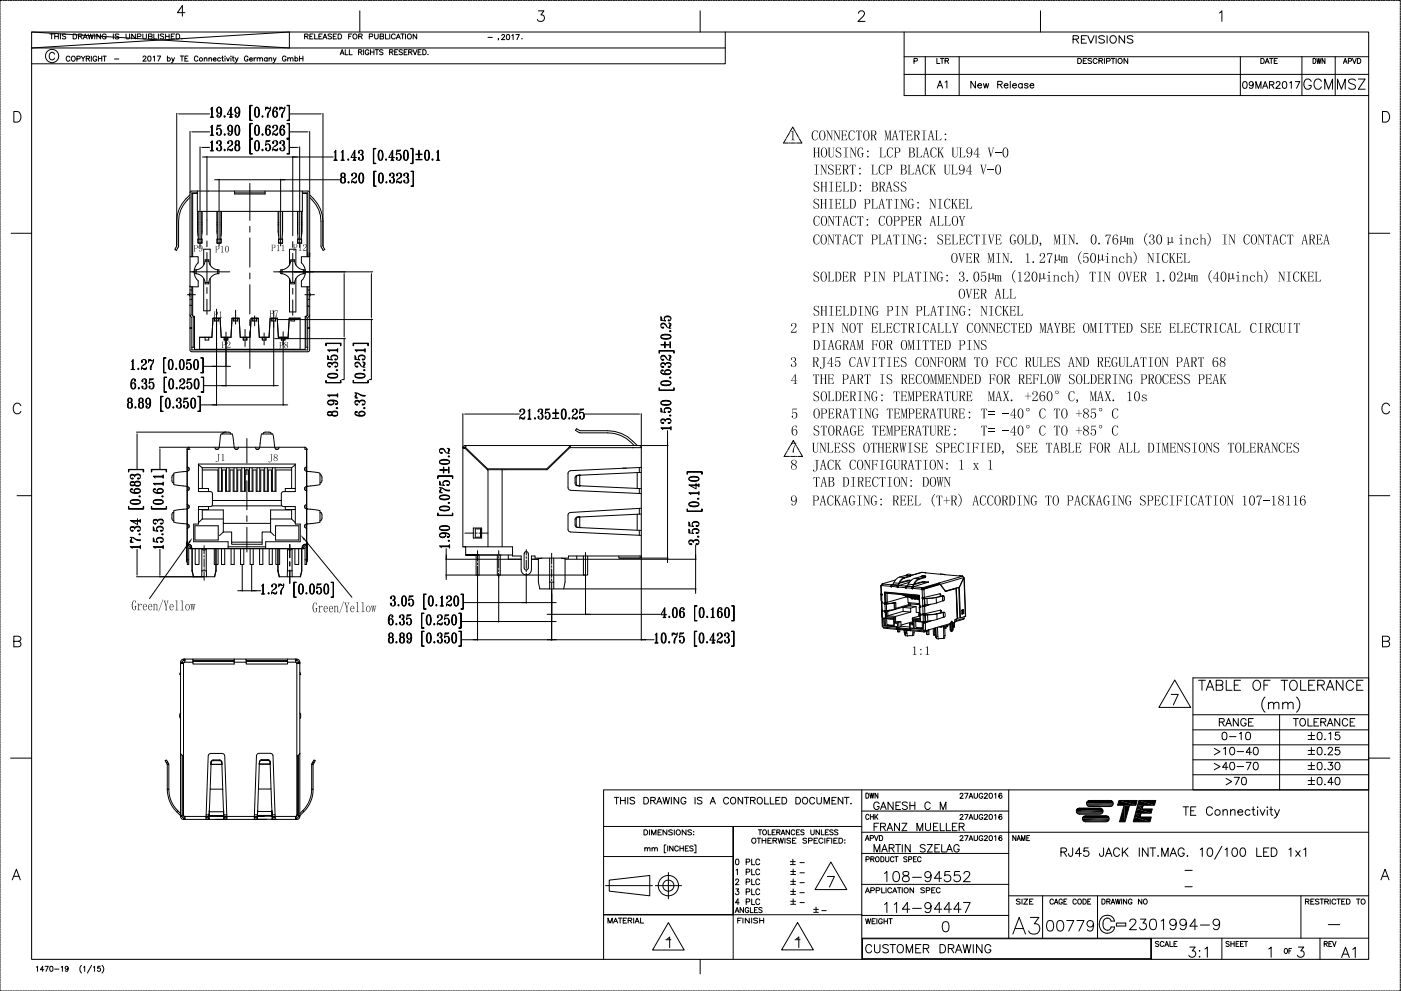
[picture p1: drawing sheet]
<svg xmlns="http://www.w3.org/2000/svg" width="420mm" height="297mm" viewBox="0 0 420 297" stroke-linecap="round" stroke-linejoin="round" font-family="sans-serif">
<g fill="none" stroke="#000" stroke-width=".3">
<path d="M0 1v.5M0 1.7v.5M0 2.5v.4M0 3.2v.5M0 4v.5M0 4.7v.5M0 5.4v.6M0 6.2v.5M0 7v.5M0 7.7v.5M0 8.5v.5M0 9.2v.5"/>
<path d="M0 10v.5M0 10.7v.5M0 11.5v.5M0 12.2v.5M0 13v.4M0 13.7v.5M0 14.5v.5M0 15.2v.5M0 15.9v.6M0 16.7v.5M0 17.5v.5M0 18.2v.5"/>
<path d="M0 19v.5M0 19.7v.5M.6 .1h-.6v.6M.8 .1h.6M1.6 .1h.5M2.4 .1h.4M3.1 .1h.5M3.9 .1h.5M4.6 .1h.5M5.3 .1h.5M6.1 .1h.5M6.9 .1h.5"/>
<path d="M7.6 .1h.5M8.3 .1h.5M9.1 .1h.5M9.5 9.6h401v278h-401zM9.5 9.6l77.3 4.8v-4.8l-77.3 4.8h208M9.9 .1h.5M10.6 .1h.5M11.3 .1h.6M12.1 .1h.5M12.9 .1h.4M13.6 .1h.5M14.4 .1h.5"/>
<path d="M14.9 10.2h1.1M15.1 .1h.5M15.5 10.2v1.5M15.8 .1h.5M16.3 16.2a.8 .8 0 0 0-.9-.5 .8 .8 0 0 0-.6 .8v.6a.81 .81 0 0 0 .6 .8 .81 .81 0 0 0 .9-.5M16.4 10.9h1.1M16.4 10.2v1.5M16.6 .1h.5M17.4 .1h.5M17.5 10.2v1.5M18.1 .1h.5M18.1 10.2v1.5"/>
<path d="M18.8 .1h.5M19.6 .1h.5M19.7 10.4l-.4-.2-.6 .2 .1 .3 .9 .4-.1 .5-.9-.1M20.4 .1h.5M21 17.2a.57 .57 0 0 0-.7-.4 .57 .57 0 0 0-.4 .6v.4a.56 .56 0 0 0 .4 .6 .56 .56 0 0 0 .7-.4M21.1 .1h.5M21.7 16.9a.7 .7 0 0 1 .9 .7 .7 .7 0 0 1-1.1 .5l-.1-.7zM21.8 .1h.6M21.9 10.2h.6a.78 .78 0 0 1 .5 .7 .78 .78 0 0 1-.5 .8h-.6zM22.6 .1h.5M23.1 17.6h.8l.1-.6-.9-.2v1.6M23.4 .1h.4"/>
<path d="M23.5 10.9l1-.1 .1-.4-.1-.2h-1v1.5M24.1 .1h.5M24.1 10.9l.5 .8M24.3 16.8l.6 .8v.8M24.8 .1h.6M24.9 11.7l.7-1.5 .6 1.5M25.2 11.2h.8M25.5 16.8l-.6 .8M25.6 .1h.5M25.9 17.6l.9-.1v-.6l-.9-.1v1.6M26.4 .1h.4M26.4 17.6l.5 .8"/>
<path d="M26.4 10.2l.4 1.5 .4-1.5 .4 1.5 .3-1.5M27.1 .1h.5M27.4 16.8v1.6M27.9 .1h.5M28.4 10.2v1.5M28.6 .1h.5M29 17.2a.57 .57 0 0 0-.6-.4 .57 .57 0 0 0-.5 .6v.4a.55 .55 0 0 0 .5 .6 .55 .55 0 0 0 .6-.6h-.4M29.3 .1h.5M29.5 16.8v1.6M29.5 17.6h1M30.1 .1h.5M30.1 10.2v1.5l-1.1-1.5v1.5"/>
<path d="M30.5 16.8v1.6M30.9 .1h.5M30.9 16.8h1M31.4 16.8v1.6M31.6 .1h.5M31.8 10.5a.62 .62 0 0 0-.6-.3 .62 .62 0 0 0-.6 .5v.4a.59 .59 0 0 0 .6 .6 .59 .59 0 0 0 .6-.6h-.3M32.3 .1h.6M33.1 .1h.5M33.9 .1h.4M34 10.2v1.5M34.3 17.7h1.3M34.6 .1h.5"/>
<path d="M35.3 .1h.6M35.6 10.4l-.4-.2-.7 .2 .2 .3 .9 .4-.1 .5-1-.1M36.1 .1h.5M36.9 .1h.4M37.6 .1h.5M37.8 10.2v1l.5 .5 .5-.2 .1-1.3M38.4 .1h.5M39.1 .1h.5M39.8 .1h.5M40.6 10.2v1.5l-1.1-1.5v1.5M40.6 .1h.5M41.2 11l.9-.1 .2-.5-.2-.2h-.9v1.5"/>
<path d="M41.4 .1h.5M42.1 .1h.5M42.8 10.2v1l.5 .5 .6-.2v-1.3M42.8 .1h.5M42.9 17.2l.3-.4 .6 .3-1 1.2h1.1M43.6 .1h.5M44.4 .1h.5M44.5 16.9a.74 .74 0 0 1 .9 .5 .74 .74 0 0 1-.5 .9l-.5-.2zM44.5 10.9l1-.1 .1-.2-.1-.4h-1v1.5l1-.1 .1-.4-.4-.3M45.1 .1h.5M45.8 .1h.6M45.9 17.1l.4-.3v1.5"/>
<path d="M46.1 10.2v1.5h1M46.6 .1h.5M47.2 16.8h1l-.7 1.5M47.4 .1h.4M47.5 10.2v1.5M48.1 .1h.5M48.9 .1h.5M49.1 10.4l-.4-.2-.7 .2 .2 .3 .8 .4-.1 .5-.9-.1M49.6 .1h.5M49.7 10.9h1M49.7 10.2v1.5M50.2 17.6a.49 .49 0 0 1 .7-.1 .49 .49 0 0 1 0 .7 .49 .49 0 0 1-.7-.1"/>
<path d="M50.2 16.8v1.5M50.3 .1h.5M50.7 10.2v1.5M51.1 .1h.5M51.4 10.9h.6M51.5 17.3l.4 1 .4-1M51.9 .1h.5M51.9 18.3l-.5 .5M52.4 10.2h-1v1.5h1M52.6 .1h.5M52.8 10.2h.6a.78 .78 0 0 1 .5 .7 .78 .78 0 0 1-.5 .8h-.6zM53.3 .1h.5"/>
<path d="M54.1 16.8h1M54.1 .1h.5M54.4 11.6h.2zM54.6 16.8v1.5M54.9 .1h.5M55.5 3.8h-2.3l1.5-2.1v3.2M55.5 17.6h.5M55.6 .1h.5M56.3 .1h.6M56.4 16.8h-.9v1.5h.9M57.1 .1h.5M57.9 .1h.4"/>
<path d="M58.6 .1h.5M59.4 17.2a.54 .54 0 0 0-.7-.4 .54 .54 0 0 0-.4 .6v.4a.55 .55 0 0 0 .4 .5 .55 .55 0 0 0 .7-.3M59.4 .1h.5M60.1 .1h.5M60.8 .1h.5M61.3 17.6l.3-.3 .4 .1 .1 .9M61.3 17.3v1M61.6 .1h.5M62.4 .1h.5M62.7 17.6l.3-.3 .4 .1v.9M62.7 17.3v1M63.1 .1h.5"/>
<path d="M63.8 .1h.5M63.9 17.8h.9v-.2a.48 .48 0 0 0-.7-.1 .48 .48 0 0 0 0 .7 .48 .48 0 0 0 .7-.1M64.6 .1h.5M65.4 .1h.5M66.1 .1h.5M66.1 17.6a.49 .49 0 0 0-.7-.1 .49 .49 0 0 0 0 .7 .49 .49 0 0 0 .7-.1M66.5 17.3h.5M66.7 16.8l.1 1.5h.3M66.8 .1h.6M67.5 16.8v.2zM67.5 17.4v.9M67.6 .1h.5"/>
<path d="M67.9 17.3l.5 1 .4-1M68.4 .1h.4M69.1 .1h.5M69.3 16.8v.2zM69.3 17.4v.9M69.7 17.3h.5M69.9 .1h.5M69.9 16.8v1.3l.4 .2M70.5 17.3l.5 1 .4-1M70.6 .1h.5M71 18.3l-.5 .5M71.3 .1h.5"/>
<path d="M72.1 .1h.5M72.9 .1h.5M73.6 .1h.5M74.3 .1h.5M74.4 17.2a.54 .54 0 0 0-.6-.4 .54 .54 0 0 0-.5 .6v.4a.53 .53 0 0 0 .6 .5 .53 .53 0 0 0 .5-.5h-.4M74.8 17.8h.9v-.2a.46 .46 0 0 0-.7-.1 .46 .46 0 0 0 0 .7 .46 .46 0 0 0 .7-.1M75.1 .1h.5M75.9 .1h.5M76.2 17.3v1M76.6 .1h.5M76.8 17.3l-.4 .1-.2 .4M77.1 17.6l.4-.3 .4 .1v.9"/>
<path d="M77.1 17.3v1M77.3 .1h.6M77.9 17.6l.4-.3 .4 .1v.9M78.1 .1h.5M78.9 .1h.4M79.6 .1h.5M80.1 17.6a.49 .49 0 0 0-.7-.1 .49 .49 0 0 0 0 .7 .49 .49 0 0 0 .7-.1M80.1 17.3v1M80.3 .1h.6M80.7 17.6l.4-.3 .3 .1 .1 .9M80.7 17.3v1M81.1 .1h.5"/>
<path d="M81.9 .1h.4M82 17.3l.4 1 .4-1M82.4 18.3l-.5 .5M82.6 .1h.5M83.4 .1h.5M84.1 .1h.5M84.8 .1h.5M85.6 .1h.5M85.8 17.2a.54 .54 0 0 0-.7-.4 .54 .54 0 0 0-.4 .6v.4a.53 .53 0 0 0 .5 .5 .53 .53 0 0 0 .6-.5h-.4M86.3 17.6l.4-.3 .3 .1 .1 .9M86.3 17.3v1M86.4 .1h.5"/>
<path d="M87.1 17.6l.4-.3 .3 .1 .1 .9M87.1 .1h.5M87.8 .1h.5M88.5 17.6a.47 .47 0 0 1 .7-.1 .47 .47 0 0 1 0 .7 .47 .47 0 0 1-.7-.1M88.5 16.8v1.5M88.6 .1h.5M89.4 .1h.4M89.8 17.6h1M89.8 16.8v1.5M90.1 .1h.5M90.8 .1h.6M90.8 16.8v1.5"/>
<path d="M91.4 10.9l.8-.1 .2-.4-.2-.2h-.8v1.5M91.6 .1h.5M91.9 10.9l.5 .8M92.4 .1h.4M92.9 10.9h.6M93.1 .1h.5M93.9 .1h.5M93.9 10.2h-1v1.5h1M94.4 10.2v1.5h.9M94.6 .1h.5M95.3 .1h.5M95.6 10.9h.7"/>
<path d="M96.1 .1h.5M96.6 10.2h-1v1.5h1M96.9 11.7l.6-1.5 .5 1.5M96.9 .1h.5M97.1 11.2h.7M97.6 .1h.5M98.3 .1h.5M99.1 .1h.5M99.4 10.4l-.9-.2-.1 .5 .9 .3 .1 .5-.3 .2-.7-.2M99.9 .1h.5M99.9 10.9h.6M100.6 .1h.5"/>
<path d="M100.9 10.2h-1v1.5h1M101.3 .1h.6M101.4 10.2h.5a.76 .76 0 0 1 .6 .7 .76 .76 0 0 1-.6 .8h-.5zM102 16.4l.6-1.5 .6 1.5M102.1 .1h.5M102.2 15.9h.8M102.9 .1h.4M103.5 14.9v1.5h.9M103.6 .1h.5M104.4 .1h.5M104.6 10.9h.6M104.8 14.9v1.5h.8"/>
<path d="M105.1 .1h.5M105.5 10.2h-.9v1.5M105.8 .1h.5M106.6 .1h.5M107.4 .1h.5M107.5 15.6h.9l.1-.4-.3-.3h-.7v1.5M107.6 10.9l.9-.1 .1-.5-1-.1v1.5M107.9 3.2v6.4M108 15.6l.5 .8M108.1 .1h.5M108.1 10.9l.5 .8M108.8 .1h.5"/>
<path d="M109.1 14.9v1.5M109.6 .1h.5M110.4 .1h.5M110.6 15.3a.54 .54 0 0 0-.6-.4 .54 .54 0 0 0-.4 .6v.4a.53 .53 0 0 0 .5 .5 .53 .53 0 0 0 .5-.5h-.3M110.7 11l1-.1 .1-.6-1.1-.1v1.5M111.1 .1h.5M111.1 14.9v1.5M111.1 15.6h1M111.8 .1h.6M112.1 14.9v1.5M112.4 10.2v1l.4 .5 .4-.1 .2-.4v-1M112.5 14.9h1"/>
<path d="M112.6 .1h.5M113 14.9v1.5M113.4 .1h.4M114 10.9l.9-.1v-.6h-.9v1.5l.9-.1 .2-.4-.4-.3M114.1 .1h.5M114.9 15.1l-.4-.2-.7 .2 .2 .4 .9 .5-.4 .4-.7-.2M114.9 .1h.5M115.6 10.2v1.5h.9M115.6 .1h.5M116.3 .1h.5M116.8 15.6h.9l.1-.5-1-.2v1.5M116.9 10.2v1.5"/>
<path d="M117.1 .1h.5M117.3 15.6l.6 .8M117.9 .1h.5M118.4 15.6h.6M118.5 10.5a.6 .6 0 0 0-.6-.3 .6 .6 0 0 0-.5 .5v.4a.6 .6 0 0 0 .5 .6 .6 .6 0 0 0 .6-.4M118.6 .1h.5M118.8 11.7l.7-1.5 .6 1.5M119.1 11.2h.7M119.3 14.9h-.9v1.5h.9M119.3 .1h.5M120.1 .1h.5M120.2 10.2h1"/>
<path d="M120.7 15.1l-.4-.2-.6 .2 .1 .4 .9 .5-.4 .4-.6-.2M120.7 10.2v1.5M120.9 .1h.5M121.2 15.6h.6M121.6 .1h.5M121.6 10.2v1.5M122.1 14.9h-.9v1.5h.9M122.3 .1h.6M122.6 15.6h.8l.1-.5-.9-.2v1.5M123.1 15.6l.5 .8M123.1 .1h.5M123.9 14.9l.6 1.5 .6-1.5"/>
<path d="M123.9 .1h.4M124.6 .1h.5M125 10.2v1.5l-1.1-1.5v1.5M125.3 .1h.6M125.4 15.6h.6M126.1 .1h.5M126.3 14.9h-.9v1.5h.9M126.8 14.9h.5a.82 .82 0 0 1 .5 .7 .82 .82 0 0 1-.5 .8h-.5zM126.8 .1h.5M127.6 .1h.5M128.4 16.3h.1M128.4 .1h.5"/>
<path d="M129.1 .1h.5M129.8 .1h.5M130.6 .1h.5M131.4 .1h.5M132.1 .1h.5M132.8 .1h.6M133.6 .1h.5M134.4 .1h.4M135.1 .1h.5M135.8 .1h.6M136.6 .1h.5M137.3 .1h.5"/>
<path d="M138.1 .1h.5M138.9 .1h.5M139.6 .1h.5M140.3 .1h.5M141.1 .1h.5M141.9 .1h.5M142.6 .1h.5M143.3 .1h.5M144.1 .1h.5M144.9 .1h.4M145.6 .1h.5M146.3 .1h.6"/>
<path d="M146.3 11.2h1.4M147.1 .1h.5M147.9 .1h.4M148.6 .1h.5M149.4 .1h.5M149.5 11.6l-.1 .4M150.1 .1h.5M150.5 10.7l.1-.3h.4l.3 .4-.9 1.1h1M150.8 .1h.5M151.6 .1h.5M152.1 10.4a.77 .77 0 0 1 .8 .6 .77 .77 0 0 1-.5 .9l-.5-.3zM152.4 .1h.5"/>
<path d="M153.1 .1h.5M153.5 10.7l.4-.3v1.5M153.8 .1h.5M154.6 .1h.5M154.7 10.4h1l-.7 1.5M155.4 .1h.4M156.1 .1h.5M156.5 11.6h.1zM156.8 .1h.6M157.6 .1h.5M158.4 .1h.4M159.1 .1h.5"/>
<path d="M159.9 .1h.5M160.6 .1h.5M161.3 .1h.5M161.5 3.2h1.6l-.9 1.3a1.01 1.01 0 0 1 1.1 1.1 1.01 1.01 0 0 1-1.4 .8l-.4-.1-.3-.5M162.1 .1h.5M162.9 .1h.5M163.6 .1h.5M164.3 .1h.5M165.1 .1h.5M165.9 .1h.5M166.6 .1h.5M167.3 .1h.6"/>
<path d="M168.1 .1h.5M168.9 .1h.4M169.6 .1h.5M170.3 .1h.6M171.1 .1h.5M171.8 .1h.5M172.6 .1h.5M173.4 .1h.5M174.1 .1h.5M174.8 .1h.5M175.6 .1h.5M176.4 .1h.5"/>
<path d="M177.1 .1h.5M177.8 .1h.6M178.6 .1h.5M179.4 .1h.4M180.1 .1h.5M180.8 .1h.6M181.6 .1h.5M182.3 .1h.5M183.1 .1h.5M183.9 .1h.5M184.6 .1h.5M185.3 .1h.5"/>
<path d="M186.1 .1h.5M186.9 .1h.5M187.6 .1h.5M188.3 .1h.5M189.1 .1h.5M189.9 .1h.4M190.6 .1h.5M191.3 .1h.6M192.1 .1h.5M192.8 .1h.5M193.6 .1h.5M194.4 .1h.5"/>
<path d="M195.1 .1h.5M195.8 .1h.5M196.6 .1h.5M197.4 .1h.5M198.1 .1h.5M198.8 .1h.5M199.6 .1h.5M200.4 .1h.4M201.1 .1h.5M201.8 .1h.6M202.6 .1h.5M203.4 .1h.4"/>
<path d="M204.1 .1h.5M204.9 .1h.5M205.6 .1h.5M206.3 .1h.5M207.1 .1h.5M207.9 .1h.5M208.6 .1h.5M209.3 .1h.5M210 3.2v6.4M210.1 .1h.5M210.9 .1h.4M211.6 .1h.5"/>
<path d="M212.3 .1h.6M213.1 .1h.5M213.9 .1h.4M214.6 .1h.5M215.3 .1h.6M216.1 .1h.5M216.8 .1h.5M217.5 9.6v9.5h-208M217.6 .1h.5M218.4 .1h.5M219.1 .1h.5M219.8 .1h.5"/>
<path d="M220.6 .1h.5M221.4 .1h.5M222.1 .1h.5M222.8 .1h.6M223.6 .1h.5M224.4 .1h.4M225.1 .1h.5M225.8 .1h.6M226.6 .1h.5M227.3 .1h.5M228.1 .1h.5M228.9 .1h.5"/>
<path d="M229.6 .1h.5M230.3 .1h.5M231.1 .1h.5M231.9 .1h.5M232.6 .1h.5M233.3 .1h.5M234.1 .1h.5M234.9 .1h.4M235.6 .1h.5M236.3 .1h.6M237.1 .1h.5M237.8 .1h.5"/>
<path d="M238.6 .1h.5M239.4 .1h.5M240.1 .1h.5M240.8 .1h.5M241.6 .1h.5M242.4 .1h.5M243.1 .1h.5M243.8 .1h.5M244.6 .1h.5M245.4 .1h.4M246.1 .1h.5M246.8 .1h.6"/>
<path d="M247.6 .1h.5M248.3 .1h.5M249.1 .1h.5M249.9 .1h.5M250.6 .1h.5M251.3 .1h.5M252.1 .1h.5M252.9 .1h.5M253.6 .1h.5M254.3 .1h.5M255.1 .1h.5M255.9 .1h.4"/>
<path d="M256.6 .1h.5M257.3 .1h.6M257.4 4v-.1a1.01 1.01 0 0 1 1.3-.7l.4 .4a1.05 1.05 0 0 1-.3 1.3l-1.5 1.5h2.1M258.1 .1h.5M258.8 .1h.5M259.6 .1h.5M260.4 .1h.5M261.1 .1h.5M261.8 .1h.5M262.6 .1h.5M263.4 .1h.5M264.1 .1h.5"/>
<path d="M264.8 .1h.5M265.6 .1h.5M266.4 .1h.4M267.1 .1h.5M267.8 .1h.6M268.6 .1h.5M269.4 .1h.4M270.1 .1h.5M270.8 .1h.6M271.1 17h139.4M271.1 9.6v19h139.4M271.6 .1h.5"/>
<path d="M272.3 .1h.5M273.1 .1h.5M273.9 .1h.5M274.1 18.3l.9-.1 .1-.6-1-.1v1.5M274.6 .1h.5M275.3 .1h.5M276.1 .1h.5M276.9 .1h.4M277.5 17v11.6M277.6 .1h.5M278.3 .1h.5M279.1 .1h.5"/>
<path d="M279.9 .1h.4M280.6 .1h.5M281 17.5v1.5h.9M281.3 .1h.6M282 17.5h1M282.1 .1h.5M282.5 17.5v1.5M282.8 .1h.5M283.4 18.2l1-.1v-.5l-1-.1v1.5M283.6 .1h.5M284 18.2l.5 .8M284.4 .1h.5"/>
<path d="M285.1 .1h.5M285.8 .1h.5M286.6 .1h.5M287.4 .1h.5M287.7 17v11.6M288.1 .1h.5M288.8 .1h.5M289.6 .1h.5M290.4 .1h.4M291.1 .1h.5M291.8 .1h.6M292.6 .1h.5"/>
<path d="M293.3 .1h.5M294.1 .1h.5M294.9 .1h.5M295.6 .1h.5M296.3 .1h.5M297.1 .1h.5M297.9 .1h.5M298.6 .1h.5M299.3 .1h.5M300.1 .1h.5M300.9 .1h.4M301.6 .1h.5"/>
<path d="M302.3 .1h.6M303.1 .1h.5M303.8 .1h.5M304.6 .1h.5M305.4 .1h.5M306.1 .1h.5M306.8 .1h.5M307.6 .1h.5M308.4 .1h.5M309.1 .1h.5M309.8 .1h.5M310.6 .1h.5"/>
<path d="M311.4 .1h.4M312 3.2v6.4M312.1 .1h.5M312.8 .1h.6M313.6 .1h.5M314.3 .1h.5M315.1 .1h.5M315.8 .1h.6M316.6 .1h.5M317.3 .1h.5M318.1 .1h.5M318.9 .1h.5"/>
<path d="M319.6 .1h.5M320.3 .1h.5M321.1 .1h.5M321.8 11.8l1.4-.2 .3-.5-.3-.3-1.4-.1v2.2M321.9 .1h.4M322.6 .1h.5M322.6 11.8l.9 1.1M323.2 17.5h.6a.79 .79 0 0 1 .5 .8 .79 .79 0 0 1-.5 .7h-.6zM323.3 .1h.6M324.1 .1h.5M324.3 11.8h.9M324.9 .1h.4"/>
<path d="M324.9 18.2h.6M325.6 .1h.5M325.8 10.7h-1.5v2.2h1.5M325.9 17.5h-1v1.5h1M326.2 10.7l1 2.2 .9-2.2M326.3 .1h.6M327.1 .1h.5M327.4 17.7l-.4-.2-.7 .2v.3l1.1 .6v.2l-.4 .2-.7-.2M327.8 .1h.5M328.6 .1h.5M328.7 10.7v2.2M329 17.9a.62 .62 0 0 0-.7-.4 .62 .62 0 0 0-.5 .6 .68 .68 0 0 0 .3 .8 .68 .68 0 0 0 .8-.1l.1-.1"/>
<path d="M329.4 .1h.5M329.6 18.2h.7l.4-.4-.2-.2-.9-.1v1.5M330.1 .1h.5M330.1 18.2l.6 .8M330.8 .1h.5M331.2 11l-.6-.3-1.1 .3 .3 .5 1.2 .5 .2 .6a1.16 1.16 0 0 1-1.7 0M331.2 17.5v1.5M331.6 .1h.5M331.9 18.3l.9-.1 .1-.6-1-.1v1.5M332 10.7v2.2M332.4 .1h.4M333.1 .1h.5"/>
<path d="M333.1 11a1.03 1.03 0 0 1 1.4 .1 1.03 1.03 0 0 1 0 1.4 1.03 1.03 0 0 1-1.4 .1l-.2-.5zM333.2 17.5h1.1M333.8 17.5v1.5M333.8 .1h.5M334.6 .1h.5M334.7 17.5v1.5M335.4 .1h.4M336.1 .1h.5M336.8 .1h.6M337.3 10.7v2.2l-1.7-2.2v2.2M337.6 .1h.5M338.2 17.5v1.5l-1.1-1.5v1.5"/>
<path d="M338.3 .1h.5M339.1 .1h.5M339.8 11l-.6-.3-1.1 .3 .2 .5 1.2 .5 .3 .6a1.16 1.16 0 0 1-1.7 0M339.9 .1h.5M340.6 .1h.5M341.3 .1h.5M342.1 .1h.5M342.9 .1h.5M343.6 .1h.5M344.3 .1h.5M345.1 .1h.5M345.9 .1h.4"/>
<path d="M346.6 .1h.5M347.3 .1h.6M348.1 .1h.5M348.8 .1h.5M349.6 .1h.5M350.4 .1h.5M351.1 .1h.5M351.8 .1h.5M352.6 .1h.5M353.4 .1h.5M354.1 .1h.5M354.8 .1h.5"/>
<path d="M355.6 .1h.5M356.4 .1h.4M357.1 .1h.5M357.8 .1h.6M358.6 .1h.5M359.3 .1h.5M360.1 .1h.5M360.8 .1h.6M361.6 .1h.5M362.3 .1h.5M363.1 .1h.5M363.9 .1h.5"/>
<path d="M364.6 .1h.5M365.3 .1h.5M365.7 3.9l.7-.7v3.2M366.1 .1h.5M366.9 .1h.4M367.6 .1h.5M368.3 .1h.6M369.1 .1h.5M369.8 .1h.5M370.6 .1h.5M371.3 .1h.6M372 17v11.6"/>
<path d="M372.1 .1h.5M372.8 .1h.5M373.6 .1h.5M374.4 .1h.5M375.1 .1h.5M375.8 .1h.5M376.6 .1h.5M377.4 .1h.4M378.1 .1h.5M378.1 17.5h.5a.81 .81 0 0 1 .6 .8 .81 .81 0 0 1-.6 .7h-.5zM378.8 .1h.5M379.4 19l.6-1.5 .6 1.5"/>
<path d="M379.6 .1h.5M379.6 18.5h.8M380.4 .1h.4M380.7 17.5h1.1M381.1 .1h.5M381.3 17.5v1.5M381.8 .1h.6M382.1 18.2h.6M382.6 .1h.5M383.1 17.5h-1v1.5h1M383.3 .1h.5M384.1 .1h.5"/>
<path d="M384.9 .1h.5M385.6 .1h.5M386.3 .1h.5M387.1 .1h.5M387.9 .1h.4M388.6 .1h.5M389.3 .1h.5M390.1 .1h.5M390.4 17v11.6M390.9 .1h.4M391.6 .1h.5M392.3 .1h.6"/>
<path d="M393.1 .1h.5M393.8 17.5a.77 .77 0 0 1 .9 .8 .77 .77 0 0 1-.9 .7zM393.8 .1h.5M394.6 .1h.5M394.9 17.5l.3 1.5 .3-1.5 .3 1.5 .4-1.5M395.4 .1h.5M396.1 .1h.5M396.8 .1h.5M397.3 17.5v1.5l-.8-1.5v1.5M397.6 .1h.5M398.4 .1h.4M399.1 .1h.5"/>
<path d="M399.8 .1h.5M400.4 17v11.6M400.6 .1h.5M401.4 .1h.4M402.1 .1h.5M402.8 .1h.6M402.9 19l.5-1.5 .6 1.5M403.1 18.5h.7M403.6 .1h.5M404.3 .1h.5M404.4 18.3l.8-.1v-.6l-.8-.1v1.5M405.1 .1h.5"/>
<path d="M405.6 17.5l.6 1.5 .5-1.5M405.8 .1h.6M406.6 .1h.5M407.1 17.5h.5a.81 .81 0 0 1 .5 .8 .81 .81 0 0 1-.5 .7h-.5zM407.3 .1h.5M408.1 .1h.5M408.9 .1h.5M409.6 .1h.5M410.3 .1h.5M411.1 .1h.5M411.9 .1h.4M412.6 .1h.5"/>
<path d="M413.3 .1h.6M414.1 .1h.5M414.8 .1h.5M415.6 .1h.5M416.3 .1h.6M417.1 .1h.5M417.8 .1h.5M418.6 .1h.5M419.4 .1h.5v.6M419.9 1v.5M419.9 1.7v.5M419.9 2.5v.4"/>
<path d="M419.9 3.2v.5M419.9 4v.5M419.9 4.7v.5M419.9 5.4v.6M419.9 6.2v.5M419.9 7v.5M419.9 7.7v.5M419.9 8.5v.5M419.9 9.2v.5M419.9 10v.5M419.9 10.7v.5M419.9 11.5v.5"/>
<path d="M419.9 12.2v.5M419.9 13v.4M419.9 13.7v.5M419.9 14.5v.5M419.9 15.2v.5M419.9 15.9v.6M419.9 16.7v.5M419.9 17.5v.5M419.9 18.2v.5M419.9 19v.5M419.9 19.7v.5M0 20.5v.5"/>
<path d="M0 21.2v.5M0 22v.5M0 22.7v.5M0 23.5v.4M0 24.2v.5M0 25v.5M0 25.7v.5M0 26.4v.6M0 27.2v.5M0 28v.5M0 28.7v.5M0 29.4v.6"/>
<path d="M0 30.2v.5M0 31v.5M0 31.7v.5M0 32.5v.5M0 33.2v.5M0 34v.4M0 34.7v.5M0 35.5v.5M0 36.2v.5M0 36.9v.6M0 37.7v.5M0 38.5v.5"/>
<path d="M0 39.2v.5M0 39.9v.6M4.1 33.4h1.1a1.69 1.69 0 0 1 1.1 1.6 1.69 1.69 0 0 1-1.1 1.6h-1.1zM53 34v39.6M53.7 34.1h9.2M57 39.4v18.3M57.7 39.5h5.2M63 35.1h1.1M63.1 38.1l.6-.6v3M63.1 32.7l.6-.6v3M63.5 32.4v2.7M63.5 37.8v2.7"/>
<path d="M63.5 35l-.3 .1M63.5 34.9l-.2 .2M63.5 32.4v2.6M63.6 37.8v2.6M63.7 34.9l.1 .2M63.7 35l.2 .1M65.1 39.8l.1 .2zM65.2 34.6l.1 .1zM65.2 32.6v1M65.2 37.8l1.1-.3h-1.1l-.3 1.5a.94 .94 0 0 1 1.6 .3 .94 .94 0 0 1-1 1.2l-.6-.5 .3-.3 .1 .3-.2 .1M65.2 37.7h.8M65.6 32.1l-.4 .7a.92 .92 0 0 0 .4 1.2"/>
<path d="M65.8 38.6a1.32 1.32 0 0 1 0 1.9M65.8 32.1a2.42 2.42 0 0 1-.1 3M66.1 32.4l.2 .6-.2 1.7M66.3 39v1.1M66.3 33.4l-.3 .5a.62 .62 0 0 1-.9-.3l-.2-.6a.85 .85 0 0 1 .9-.9 1.93 1.93 0 0 1-.1 3l-.5-.1-.1-.4 .2-.2 .1 .3-.2 .2M67.3 34.7l.2 .2-.1 .2-.2-.1zM67.3 34.9l.1 .1zM68.5 40l.1 .1zM68.5 38v1M68.8 35.1h.9M68.9 37.5l-.4 .8 .1 .8 .3 .3M69.1 37.5l.4 .5 .1 1.4-.1 .6-.5 .5"/>
<path d="M69.1 32.6v2.5M69.1 35l-.2 .1M69.1 34.9l-.1 .2M69.3 32.4v2.6M69.3 34.9l.2 .2M69.3 35l.3 .1M69.5 37.8a2.44 2.44 0 0 1 0 2.3M69.6 38.8l-.3 .5a.84 .84 0 0 1-1-.9 .84 .84 0 0 1 1.2-.7 2.22 2.22 0 0 1-.5 2.8l-.5-.1-.1-.4 .2-.2 .1 .3-.2 .1M69.9 34.3h-1.7l1.1-2.2v3M70.6 34.6l.1 .1zM70.6 32.6v1M70.7 37.7l.6-.2a2.08 2.08 0 0 1 0 3h-.2a1.38 1.38 0 0 1-.7-1.7z"/>
<path d="M70.7 37.8l-.2 .9 .2 1.5M71.1 37.5a2.75 2.75 0 0 0 0 3M71.1 32.1a1.14 1.14 0 0 0 0 1.9M71.3 37.5a2.75 2.75 0 0 1 0 3M71.3 32.1a2.42 2.42 0 0 1-.1 3M71.6 37.8l.2 .9-.2 1.5M71.6 32.4l.2 .6-.2 1.7M71.7 33.4l-.2 .5a.63 .63 0 0 1-1-.3l-.1-.6a.85 .85 0 0 1 .9-.9 1.93 1.93 0 0 1-.1 3l-.6-.1-.1-.4 .2-.2 .2 .3-.3 .2M74.9 37h.8l-.7 .1v4.3h.7v.2h-.8zM74.9 31.6h.7l-.6 .1v4.3l.6 .1h-.7zM76.6 37.7l.6-.2a1.48 1.48 0 0 1 .6 1.8l-.3 1.1-.5 .1a1.38 1.38 0 0 1-.7-1.7zM76.6 32.3l.6-.2a2.08 2.08 0 0 1 0 3h-.2a1.38 1.38 0 0 1-.7-1.7z"/>
<path d="M76.6 37.8l-.2 .9 .2 1.5M76.6 32.4l-.2 .9 .2 1.6M77 37.5a2.75 2.75 0 0 0 0 3M77 32.1a2.75 2.75 0 0 0 0 3M77.2 37.5a2.75 2.75 0 0 1 0 3M77.2 32.1a2.75 2.75 0 0 1 0 3M77.5 32.4l.2 .9-.2 1.6M77.5 37.8l.2 .9-.2 1.5M78.7 34.7l.2 .2-.1 .2-.2-.1zM78.7 34.9l.1 .1zM79.6 32.1v.9M79.8 32.4h.6"/>
<path d="M80 38l-.2 .8 .2 1.4M80.4 37.5l-.3 .3-.3 .9a1.91 1.91 0 0 0 .5 1.8M80.5 38.7a1.14 1.14 0 0 1 0 1.8M80.5 33.9l-.2 1.2M80.7 32.6l-.7-.2-.4 .3 .4-.6 .7 .5 .5-.5-.2 .9a2.59 2.59 0 0 0-.6 2.1h-.2a2.37 2.37 0 0 1 .8-2.1M80.8 38l.1 .1zM80.9 37.8l-.2 .2 .1 .3 .2-.2-.1-.4a.72 .72 0 0 0-.7-.1 .72 .72 0 0 0-.4 .7 1.75 1.75 0 0 0 .5 2.2 .87 .87 0 0 0 .9-.9 .87 .87 0 0 0-1.1-.8l-.3 .5M80.9 39.1v1M81.9 38.1l.1 .2zM81.9 38l.2 .3h-.3a.76 .76 0 0 1 1-.8 .76 .76 0 0 1 .4 1.2l-.4 .3a1.3 1.3 0 0 0-1 1.5M82.1 32.6l-.2 .8 .2 1.5M82.5 32.1l-.3 .3-.2 .9 .1 1.4 .3 .4"/>
<path d="M82.6 33.3a1.2 1.2 0 0 1 0 1.8M82.8 37.5l.3 .6a1.09 1.09 0 0 1-.8 1.2M83 32.6l.1 .1zM83.1 37.8v.9M83.1 32.4l-.3 .2 .2 .2 .2-.1-.1-.4a.72 .72 0 0 0-.8-.1 .72 .72 0 0 0-.4 .6 1.82 1.82 0 0 0 .5 2.3 .94 .94 0 0 0 .9-.9 .94 .94 0 0 0-.9-.9l-.4 .6M83.1 33.7v1M83.3 39.8l-.2 .7h-.5l-.5-.4 .5 .3 .6-.2M83.9 32.1v.9M84.1 32.4h.6M84.2 38v.3a2.26 2.26 0 0 0 0 1.9M84.7 37.5l-.3 .3-.2 .9v1.4l.4 .4M84.8 38.7l.4 .7-.1 .8-.3 .3"/>
<path d="M84.8 33.9l-.2 1.2M85 32.6l-.8-.2-.3 .3 .3-.6 .8 .5h.2l.2-.5-.1 .9-.5 1-.1 1.1h-.2a2.72 2.72 0 0 1 .8-2.1M85.1 38l.1 .1zM85.2 37.8l-.2 .2 .1 .3 .2-.2-.1-.4a.72 .72 0 0 0-.8-.1 .72 .72 0 0 0-.4 .7 1.7 1.7 0 0 0 .6 2.2 .94 .94 0 0 0 .8-.9 .94 .94 0 0 0-.8-.9l-.4 .6M85.2 39.1v1M86.1 37h.7v4.6h-.7v-.2h.6v-4.3zM86.1 31.6h.7v4.5h-.7l.6-.1v-4.3zM87 39.5h5.2M87 34.1h9.2M92.9 39.4v18.3M96.9 34v39.8l.5 1-.5 .2-.6-1.2v-7.5a9.4 9.4 0 0 0-3.4-7.1M236.7 39.9l-.6 1.1"/>
<path d="M236.9 39.5l-.1 .2M237 39.3l.7-1.2 .7 1.2M238.5 39.5l.2 .2M238.8 39.9l.6 1.1M271.1 22.3h139.4M281.1 26.4l.8-2.2 .8 2.2M281.4 25.7h1M283.4 24.6l.6-.4v2.2M292.5 24.4v2l-1.3-2v2M293.2 25.6h1.2a.66 .66 0 0 0-.7-.5 .66 .66 0 0 0-.6 .7 .66 .66 0 0 0 .6 .6l.7-.3M294.9 25l.5 1.4 .3-1.4 .4 1.4 .4-1.4M299.2 25.3l1.2-.1 .2-.3-.1-.4-1.3-.1v2"/>
<path d="M299.9 25.3l.7 1.1M301.2 25.6h1.1a.65 .65 0 0 0-.7-.5 .65 .65 0 0 0-.6 .7 .65 .65 0 0 0 .6 .6l.7-.3M303 24.4v2M303.7 25.6h1.1a.65 .65 0 0 0-.8-.4 .65 .65 0 0 0-.3 .9 .65 .65 0 0 0 .9 .2l.2-.2M306.6 25.3a.66 .66 0 0 0-1-.1 .66 .66 0 0 0 0 1 .66 .66 0 0 0 1-.1M306.6 25v1.4M308.3 25.3l-.4-.3-.6 .1v.2l.9 .5 .1 .3a.6 .6 0 0 1-1 0M308.9 25.6h1.1a.64 .64 0 0 0-1-.4 .64 .64 0 0 0 .2 1.1l.5 .1 .3-.3M373 24.5h.3a1.06 1.06 0 0 1 .7 1 1.06 1.06 0 0 1-.7 1l-.6-.4v-.5zM375.8 25.1a.62 .62 0 0 1-.8 .5 .62 .62 0 0 1-.2-.9 .62 .62 0 0 1 1 .1v.3a.94 .94 0 0 1-.7 1.4l-.4-.3M376.6 26.5v-2l.8 2 .8-2v2M378.7 26.5l.7-2 .8 2"/>
<path d="M379 25.8h.9M380.7 25.4l1.1-.1 .3-.5-.5-.3h-.9v2M381.4 25.4l.7 1.1M382.7 24.9l.2-.4h.6l.4 .5-1.3 1.5h1.4M384.9 24.5h.2a1.06 1.06 0 0 1 .8 1 1.06 1.06 0 0 1-.8 1l-.5-.4v-.5zM386.8 24.8l.5-.3v2M388.5 24.5h1.3l-1 2M393.2 24.4a1.14 1.14 0 0 0-1.2-.7 1.14 1.14 0 0 0-1 1.1 1.35 1.35 0 0 0 .3 1.5 1.35 1.35 0 0 0 1.5 .3l.4-.6v-.4h-.7M396.3 24.4a1.14 1.14 0 0 0-1.3-.7 1.14 1.14 0 0 0-.9 1.1 1.35 1.35 0 0 0 .3 1.5 1.35 1.35 0 0 0 1.4 .3l.5-.6M397.3 26.7v-3l1.1 3 1.2-3v3M401.1 26.7v-3l1.2 3 1.1-3v3M406.5 24.1a1.15 1.15 0 0 0-2 .3 1.87 1.87 0 0 0 1.7 1l.3 .9a1.36 1.36 0 0 1-2 0"/>
<path d="M407.4 23.7h2l-2 3h2M414.6 33.4h1.1a1.69 1.69 0 0 1 1.1 1.6 1.69 1.69 0 0 1-1.1 1.6h-1.1zM419.9 20.5v.5M419.9 21.2v.5M419.9 22v.5M419.9 22.7v.5M419.9 23.5v.4M419.9 24.2v.5M419.9 25v.5M419.9 25.7v.5M419.9 26.4v.6M419.9 27.2v.5"/>
<path d="M419.9 28v.5M419.9 28.7v.5M419.9 29.4v.6M419.9 30.2v.5M419.9 31v.5M419.9 31.7v.5M419.9 32.5v.5M419.9 33.2v.5M419.9 34v.4M419.9 34.7v.5M419.9 35.5v.5M419.9 36.2v.5"/>
<path d="M419.9 36.9v.6M419.9 37.7v.5M419.9 38.5v.5M419.9 39.2v.5M419.9 39.9v.6M0 40.7v.5M0 41.5v.5M0 42.2v.5M0 43v.5M0 43.7v.5M0 44.5v.4M0 45.2v.5"/>
<path d="M0 46v.5M0 46.7v.5M0 47.4v.5M0 48.2v.5M0 49v.5M0 49.7v.5M0 50.4v.6M0 51.2v.5M0 52v.5M0 52.7v.5M0 53.5v.5M0 54.2v.5"/>
<path d="M0 55v.4M0 55.7v.5M0 56.5v.5M0 57.2v.5M0 57.9v.5M0 58.7v.5M0 59.5v.5M57 58.4a10.4 10.4 0 0 0-4 7.9v7.5l-.6 1 .5 .2 .7-1.1v-7.6a9.3 9.3 0 0 1 3.4-7.1M59.2 57.3v.5h-1.7v19.1M59.2 57.8v5.6h31.5v-5.6M59.2 58h-1.4v18.9M60 44v23.9"/>
<path d="M60.7 44.2h2.2M60.7 47.1h39.2M62.1 46.9v23.5M63 45.2h1.1M63 40.5h1.1M63.1 42.7l.6-.5v3M63.5 42.4v2.8M63.5 45l-.3 .2M63.5 44.9l-.2 .3M63.5 40.4l-.3 .1M63.5 40.2l-.2 .3M63.6 42.4v2.6"/>
<path d="M63.7 44.9l.1 .3M63.7 45l.2 .2M63.7 40.2l.1 .3M63.7 40.4l.2 .1M64.3 53.9h37.7M65.1 42.7l.1 .2zM65.1 44.5l.1 .1zM65.1 42.6l.2 .3h-.4a.71 .71 0 0 1 .8-.7 .71 .71 0 0 1 .6 .8l-.4 .5M65.6 43.5a.84 .84 0 0 1 1 .6 .84 .84 0 0 1-.7 1 .84 .84 0 0 1-1-.6l.3-.2 .1 .3-.2 .1M65.7 53.7v14M65.8 42.2l.3 .4-.1 .7-.2 .2 .3 .3a1.17 1.17 0 0 1-.2 1.4M66.1 42.3v1"/>
<path d="M66.3 43.9v1M67.3 44.7l.2 .2-.1 .3-.2-.2zM67.3 44.9l.1 .1zM67.3 40.1l.2 .1-.1 .3-.2-.1zM67.3 40.2l.1 .2zM68.4 42.7l.1 .2zM68.4 42.6l.2 .3h-.3a.75 .75 0 0 1 1.1-.6 .75 .75 0 0 1-.1 1.3l-.5 .3a1.06 1.06 0 0 0-.5 1.3M69.3 42.2l.3 .5a1.03 1.03 0 0 1-.8 1.2M69.6 42.4v.9M69.8 44.7l-.2 .2-1.2-.2-.1 .2M69.8 44.5l-.2 .7h-.5l-.5-.5 .5 .3 .6-.1M70.4 57.8h9.1"/>
<path d="M70.4 57.3v.9h9.1v-.9M70.7 43.8v1.1M70.7 42.3v1M71 42.2l-.3 .4 .3 .9M71 43.5l-.5 .3-.1 .8a.75 .75 0 0 0 .8 .6 .75 .75 0 0 0 .7-.6l-.1-.8-.4-.3M71 43.5l-.3 .1a1.56 1.56 0 0 0 .3 1.6M71.4 42.2l.2 .4-.2 .9M71.4 43.5a1.2 1.2 0 0 1 0 1.7M71.6 42.3v1M71.7 43.8v1.1M74.9 41.6h.8v.2h-.7v4.2l.7 .2h-.8zM74.9 55v11.1"/>
<path d="M76.6 42.3l.6-.1a1.38 1.38 0 0 1 .6 1.7l-.3 1.1-.5 .2a1.48 1.48 0 0 1-.7-1.7zM76.6 42.4l-.2 .9 .2 1.6M77 42.2a2.75 2.75 0 0 0 0 3M77.2 42.2a2.75 2.75 0 0 1 0 3M77.5 42.4l.2 .9-.2 1.6M78.7 44.7l.2 .2-.1 .3-.2-.2zM78.7 44.9l.1 .1zM78.7 40.1l.2 .1-.1 .3-.2-.1zM78.7 40.2l.1 .2zM79.8 44.5v.1zM79.8 42.4l1.1-.2h-1.1l-.2 1.4a.78 .78 0 0 1 .7-.4 .78 .78 0 0 1 .7 .4 .91 .91 0 0 1 0 1.3 .91 .91 0 0 1-1.2 0l-.2-.4 .2-.2 .2 .3-.2 .1M79.8 42.3h.9"/>
<path d="M80.5 43.2a1.28 1.28 0 0 1 0 2M80.9 43.6v1.1M81.9 42.7l.1 .2zM81.9 42.6l.2 .3h-.3a.75 .75 0 0 1 1.1-.6 .75 .75 0 0 1-.1 1.3 1.39 1.39 0 0 0-1 1.6M82.8 42.2l.3 .5a1.03 1.03 0 0 1-.8 1.2M83.1 42.4v.9M83.3 44.7l-.2 .2-1.2-.2-.1 .2M83.3 44.5l-.2 .7h-.5l-.5-.5 .5 .3 .6-.1M83.3 40.1l-1.5 .1M84 42.7l.2 .2zM84 44.5l.2 .1zM84 42.6l.2 .3h-.3a.71 .71 0 0 1 .8-.7 .71 .71 0 0 1 .6 .8l-.4 .5"/>
<path d="M84.2 53.7v14M84.6 43.5a.84 .84 0 0 1 .9 .6 .84 .84 0 0 1-.6 1 .84 .84 0 0 1-1-.6l.3-.2v.3l-.2 .1M84.8 42.2l.3 .4-.1 .7-.2 .2 .3 .3a1.17 1.17 0 0 1-.2 1.4M85.1 42.3v1M85.2 43.9v1M86.1 41.6h.7v4.6h-.7l.6-.2v-4.2h-.6zM87 44.2h2.2M87.8 46.9v19M89.9 44v23.9M90.7 57.3h-33.2l-.4 .3-.1 47.3 .3 .5h35l.5-.3 .1-47.3-.6-.5h-1.6v.5M90.7 57.8h1.6v19.1M90.7 58h1.4v18.9"/>
<path d="M92.9 58.4a10.8 10.8 0 0 1 4 7.9M100.1 48h1.1M100.2 45.6l.5-.6v3M100.5 45.3v2.7M100.5 47.9l-.2 .1M100.5 47.8l-.1 .2M100.6 45.3v2.6M100.7 47.8l.1 .2M100.7 47.9l.3 .1M102.2 48h1.1M102.3 53.5v1.1M102.3 45.6l.6-.6v3"/>
<path d="M102.4 52v1M102.7 51.9l-.3 .4 .3 .9M102.7 53.2l-.6 .5 .1 .9 .5 .2 .7-.1 .2-.4v-.6l-.5-.5M102.7 53.2a1.14 1.14 0 0 0 0 1.6M102.7 45.3v2.7M102.7 47.9l-.3 .1M102.7 47.8l-.2 .2M102.8 45.3v2.6M102.9 47.8l.1 .2M102.9 47.9l.2 .1M103.1 51.9l.2 .4-.2 .9M103.1 53.2a1.14 1.14 0 0 1 0 1.6"/>
<path d="M103.3 52v1M103.4 53.5v1.1M104.4 47.6l.2 .2-.1 .2-.2-.1zM104.4 47.8l.1 .1zM104.5 54.4l.2 .2-.1 .2-.2-.1zM104.5 54.6l.1 .1zM105.5 52.4l.2 .2zM105.5 52.3l.2 .1v.3l-.2-.1v-.5l.9-.2a.75 .75 0 0 1 .6 .7 .75 .75 0 0 1-.5 .7 1.3 1.3 0 0 0-1 1.5M105.9 48h.8M106.2 45.5v2.5M106.2 47.9l-.2 .1M106.2 47.8l-.1 .2"/>
<path d="M106.3 45.3v2.6M106.4 51.9l.3 .5a1.01 1.01 0 0 1-.7 1.2M106.4 47.8l.1 .2M106.4 47.9l.2 .1M106.7 52.1v.9M106.9 54.4l-.2 .2-1.2-.2v.2M106.9 54.2l-.2 .6h-.4l-.6-.4 .6 .3 .5-.1M106.9 47.2h-1.7l1.2-2.2v3M107.6 45.6l.1 .1zM107.6 47.3l.1 .2zM107.6 45.5l.2 .2-.1 .2-.2-.2a.71 .71 0 0 1 .8-.7 .71 .71 0 0 1 .6 .9l-.4 .4M107.9 52l.6-.1a2.02 2.02 0 0 1 0 2.9h-.3a1.75 1.75 0 0 1-.5-2.4z"/>
<path d="M107.9 52.1l-.2 .9 .2 1.6M108.1 46.3a.85 .85 0 0 1 .9 1.2 .85 .85 0 0 1-1.4 .3l-.1-.5 .2-.1 .1 .3-.2 .1M108.2 51.9a2.49 2.49 0 0 0 0 2.9M108.3 45a.78 .78 0 0 1 0 1.3 1.15 1.15 0 0 1 .2 1.7M108.5 51.9a2.69 2.69 0 0 1 0 2.9M108.7 45.2v1M108.8 52.1l.2 .9-.2 1.6M108.8 46.8v1M112 44.5h.7l-.6 .1v4.3l.6 .2h-.7zM112.1 51.3h.7l-.6 .1v4.3l.6 .2h-.7zM113.7 45.2l.5-.2a2.28 2.28 0 0 1 .4 2.9l-.6 .1a2.28 2.28 0 0 1-.3-2.8zM113.7 45.3l-.2 .9 .2 1.6"/>
<path d="M113.8 52l.5-.1a2.02 2.02 0 0 1 0 2.9h-.2a1.38 1.38 0 0 1-.6-1.6zM113.8 52.1l-.2 .9 .2 1.6M114 45a2.75 2.75 0 0 0 0 3M114.1 51.9a2.69 2.69 0 0 0 0 2.9M114.2 45a2.54 2.54 0 0 1 0 3M114.3 51.9a2.69 2.69 0 0 1 0 2.9M114.6 45.3l.2 .9-.2 1.6M114.6 52.1l.3 .9-.3 1.6M115.7 47.6l.3 .2-.2 .2-.2-.1zM115.7 47.8l.1 .1zM115.8 54.4l.2 .2v.2l-.3-.1zM115.8 54.6l.2 .1z"/>
<path d="M116.9 52.4l.1 .2zM116.9 54.2l.1 .1zM116.9 52.3l.2 .3-.1 .1-.2-.1a.71 .71 0 0 1 1-.7 .71 .71 0 0 1 .3 1.1l-.3 .2M117.2 48h.9M117.4 53.2a.84 .84 0 0 1 1 .6 .84 .84 0 0 1-.6 1 .84 .84 0 0 1-1-.6l.1-.2 .2 .2-.2 .2M117.6 45.5v2.5M117.6 47.9l-.3 .1M117.6 47.8l-.2 .2M117.6 51.9a.73 .73 0 0 1 0 1.3 1.15 1.15 0 0 1 .2 1.6M117.6 45.3v2.6M117.8 47.8l.1 .2M117.8 47.9l.2 .1"/>
<path d="M118 52v1M118.1 53.6v1M118.3 47.2h-1.7l1.2-2.2v3M119 47.3v.2zM119 52.4l.2 .2zM119 52.3l.3 .1-.1 .3-.2-.1v-.5l.9-.2a.75 .75 0 0 1 .6 .7 .75 .75 0 0 1-.5 .7 1.3 1.3 0 0 0-1 1.5M119 45.3l1.1-.3h-1.1l-.2 1.5a.94 .94 0 0 1 1.6 .3 .94 .94 0 0 1-1 1.2l-.6-.5 .2-.3 .2 .3-.2 .1M119 45.2h.9M119.7 46a1.32 1.32 0 0 1 0 2M119.9 51.9l.3 .5a1.01 1.01 0 0 1-.7 1.2M120.1 46.5v1.1M120.2 52.1v.9"/>
<path d="M120.4 54.4l-.2 .2-1.2-.2v.2M120.4 54.2l-.2 .6h-.4l-.5-.4 .5 .3 .6-.1M121.2 52.4l.1 .2zM121.2 54.2l.1 .1zM121.2 52.3l.2 .3-.1 .1-.2-.1a.71 .71 0 0 1 .8-.7 .71 .71 0 0 1 .6 .8l-.5 .5M121.3 45.2l.5-.2a1.48 1.48 0 0 1 .7 1.8l-.3 1.1-.6 .1a1.38 1.38 0 0 1-.6-1.7zM121.3 45.3l-.2 .9 .2 1.6M121.6 45a2.75 2.75 0 0 0 0 3M121.8 53.2a.84 .84 0 0 1 .9 .6 .84 .84 0 0 1-.6 1 .84 .84 0 0 1-1-.6l.1-.2 .2 .2-.2 .2M121.8 45a2.75 2.75 0 0 1 0 3M122 51.9l.3 .4-.1 .7-.2 .2 .3 .3a1.1 1.1 0 0 1-.3 1.3M122.2 45.3l.2 .9-.2 1.6"/>
<path d="M122.3 52v1M122.4 53.6v1M123.1 44.5h.8v4.6h-.8l.7-.2v-4.3zM123.2 51.3h.8v4.6h-.8l.7-.2v-4.3zM124.7 47.8l1.9 .1zM124.7 46.2h1.9v.1h-1.9zM125.6 45l.1 2.5zM127.6 45.2l.5-.2a2.28 2.28 0 0 1 .4 2.9l-.6 .1a2.28 2.28 0 0 1-.3-2.8zM127.6 45.3l-.2 .9 .2 1.6M127.9 45a2.75 2.75 0 0 0 0 3M128.1 45a2.54 2.54 0 0 1 0 3M128.5 45.3l.2 .9-.2 1.6"/>
<path d="M129.7 47.6l.2 .2-.1 .2-.3-.1zM129.7 47.8l.1 .1zM130.9 48h1M130.9 45.6l.6-.6v3M131.3 45.3v2.7M131.3 47.9l-.2 .1M131.3 47.8l-.2 .2M131.4 45.3v2.6M131.5 47.8l.1 .2M131.5 47.9l.2 .1M235.7 41.7l-.7 1.2h1.3M235.9 41.2l-.1 .2"/>
<path d="M236.6 42.9h.3M237.1 42.9h1.2M238.6 42.9h.2M239.5 41.2l.1 .2M239.8 41.7l.7 1.2h-1.4M419.9 40.7v.5M419.9 41.5v.5M419.9 42.2v.5M419.9 43v.5M419.9 43.7v.5M419.9 44.5v.4M419.9 45.2v.5"/>
<path d="M419.9 46v.5M419.9 46.7v.5M419.9 47.4v.5M419.9 48.2v.5M419.9 49v.5M419.9 49.7v.5M419.9 50.4v.6M419.9 51.2v.5M419.9 52v.5M419.9 52.7v.5M419.9 53.5v.5M419.9 54.2v.5"/>
<path d="M419.9 55v.4M419.9 55.7v.5M419.9 56.5v.5M419.9 57.2v.5M419.9 57.9v.5M419.9 58.7v.5M419.9 59.5v.5M0 60.2v.5M0 60.9v.6M0 61.7v.5M0 62.5v.5M0 63.2v.5"/>
<path d="M0 64v.5M0 64.7v.5M0 65.5v.4M0 66.2v.5M0 67v.5M0 67.7v.5M0 68.4v.5M0 69.2v.5M0 70v.5M0 70.7v.5M0 71.4v.6M0 72.2v.5"/>
<path d="M0 73v.5M0 73.7v.5M0 74.5v.5M0 75.2v.5M0 76v.4M0 76.7v.5M0 77.5v.5M0 78.2v.5M0 78.9v.5M0 79.7v.5M3.3 69.9h6.2M57 76.9h.5"/>
<path d="M57.5 76.9h1.9v1.9a3.6 3.6 0 0 0 0 5.4v1.8h-2.4M59.2 63.4v6l.3 2.3h-.1v1.2h1.2v-9.5M59.2 67.4h.2M59.2 66.7h.2M59.4 71.7h1.1v1.1h-1.1zM59.4 63.4v7.4M59.4 71.7h.1M60 68.1v6.1M60.5 63.4v6.7M60.5 67.4h.1M60.5 66.7h.1M61.1 79.4v-4.7h1.9v4.7"/>
<path d="M61.5 77.9h1.1l.1 .4h-1.2zM61.5 78.3l-.1 .5a2.99 2.99 0 0 1-2.5 2.1M62.1 72.2v1.7M62.1 75.7v8.7M62.6 78.3l.1 .5a2.99 2.99 0 0 0 2.5 2.1M65.1 63.4l.1 8.3h-.1v1.2h1.2v-1.2h-.1l.2-2.3v-6M65.1 67.4h.1M65.1 66.7h.1M65.2 71.7h1.1v1.1h-1.1zM65.2 63.4v6.7M65.7 67.8v5.9M66.3 67.4h.1"/>
<path d="M66.3 66.7h.1M66.3 63.4v7.4M74.9 67.8v1.8M74.9 71.3v8.8M83.4 63.4v6l.3 2.3M83.4 67.4h.2M83.4 66.7h.2M83.5 71.7h1.3v1.2h-1.3zM83.6 63.4v7.4M83.6 71.7v1.1h1.1M84.2 67.8v5.9M84.7 67.4h.1"/>
<path d="M84.7 66.7h.1M84.8 63.4l-.1 6.7M84.8 69.4l-.2 2.3M86.8 79.4v-4.7h1.9v4.7M87.2 78.3l-.1 .5a2.99 2.99 0 0 1-2.5 2.1M87.2 78.3v-.4h1.1v.4M87.2 78.3h1.1M87.8 66.1v4.6M87.8 72.4v1.8M87.8 75.9v8.8M88.3 78.3l.4 1a2.99 2.99 0 0 0 2.3 1.6M89.2 63.4l.2 8.3h-.2v1.2h1.3v-1.2h-.2l.3-2.3v-6"/>
<path d="M89.2 67.4h.1M89.2 66.7h.1M89.3 72.8v-1.1h1.1v1.1M89.3 63.4v6.7M89.9 68.1v6.1M90.4 63.4v7.4M90.4 67.4h.2M90.4 66.7h.2M92.9 76.9h-2.5v1.9a3.6 3.6 0 0 1 0 5.4v1.8h2.5M410.5 69.9h6.3M419.9 60.2v.5M419.9 60.9v.6"/>
<path d="M419.9 61.7v.5M419.9 62.5v.5M419.9 63.2v.5M419.9 64v.5M419.9 64.7v.5M419.9 65.5v.4M419.9 66.2v.5M419.9 67v.5M419.9 67.7v.5M419.9 68.4v.5M419.9 69.2v.5M419.9 70v.5"/>
<path d="M419.9 70.7v.5M419.9 71.4v.6M419.9 72.2v.5M419.9 73v.5M419.9 73.7v.5M419.9 74.5v.5M419.9 75.2v.5M419.9 76v.4M419.9 76.7v.5M419.9 77.5v.5M419.9 78.2v.5M419.9 78.9v.5"/>
<path d="M419.9 79.7v.5M0 80.5v.5M0 81.2v.5M0 81.9v.6M0 82.7v.5M0 83.5v.5M0 84.2v.5M0 84.9v.6M0 85.7v.5M0 86.5v.4M0 87.2v.5M0 88v.5"/>
<path d="M0 88.7v.5M0 89.4v.5M0 90.2v.5M0 91v.5M0 91.7v.5M0 92.4v.5M0 93.2v.5M0 94v.5M0 94.7v.5M0 95.4v.6M0 96.2v.5M0 97v.4"/>
<path d="M0 97.7v.5M0 98.5v.5M0 99.2v.5M0 100v.4M56.2 88.3h2.4M57 87.9a.55 .55 0 0 0 0 .9M57 81.5h11.9M57 98.5h.5M57 98.2h.5M57 89.7h.5M57 86.9h.5M57 94.4l.2 .4"/>
<path d="M57 91.5h.5M57.2 94.8l.3 .4v9.7h34.8v-9.7l.4-.4M57.5 86v8.4l.5 .4h.3v9.9h33.2v-9.9h.4M57.8 86v8.6M57.9 94.8l.2 .4v8.9h-.6M58.8 80.9h-.3v1.1h.3M58.8 80.9v1.1M58.9 82l.5 .2a2.99 2.99 0 0 1 2.1 2.5M61.1 83.5v9.7h1.9v-9.7M61.5 84.7h1.2l-.1 .4h-1.1zM62.1 86.2v1.8M62.1 89.7v4.5"/>
<path d="M64.3 95.4v.8h1.1v-.8M64.4 95.4v.8M64.9 92.7v28.8M65.2 82l-.5 .2a2.99 2.99 0 0 0-2.1 2.5M65.3 80.9h.4v1.1h-.4zM67.8 99.6v16.1M70.1 95.4v.8h1.1v-.8M70.1 95.4v.8M70.7 93v4.1M71.2 95.4v.8M73.5 98.7v5.2M74.9 81.8v1.8"/>
<path d="M74.9 85.3v8.8M74.9 95.8v1.8M74.9 99.3v11.1M75.3 95.4h2.1l.4 5.7h2.9l.3-5.7h2.1l.4 5.7h2.9l.3-5.7h3.3v9.3M75.3 95.4l-.3 5.7h-2.9l-.4-5.7h-2.1l-.3 5.7h-3l-.3-5.7h-2.1l-.4 5.7h-3.6M75.3 95.4l-.3 5.7h-2.9M75.8 95.4v.8h1.1v-.8M75.9 95.4v.8M76.4 94.7v2.9M76.9 95.4v.8M79.2 99.8v3.6M81.5 95.4v.8h1.1v-.8"/>
<path d="M81.6 95.4v.8M82 81.5h29.8M82.1 93.1v22.6M83.1 95.8h28.7M84.6 82l.5 .2a2.99 2.99 0 0 1 2.1 2.5M84.6 80.9h-.4v1.1h.4M84.6 80.9v1.1M84.9 99.4v22.1M86.8 83.5v10h1.9v-10M87.2 95.4v.8h1.1v-.8M87.2 84.7v.4h1.1v-.4M87.2 84.7h1.1"/>
<path d="M87.8 86.4v1.8M87.8 89.9v4.6M91 82l-.6 .2a2.99 2.99 0 0 0-2.1 2.5M91 80.9v1.1M91 80.9h.4v1.1h-.4M91.4 88.3h2.9M91.9 94.8l-.2 .4v8.9h.6M92.1 86v8.6M92.3 98.5h.6M92.3 98.2h.6M92.3 86v8.4l-.4 .4M92.3 89.7h.6"/>
<path d="M92.3 91.8h.6M92.3 86.9h.6M92.8 87.9a.55 .55 0 0 1 0 .9M92.9 94.4l-.2 .4M103.2 82.2v18.6M111.4 95.8v18h-.7M111.4 82.2v12.9M198.2 97.4a.97 .97 0 0 1 1-.3 .97 .97 0 0 1 .7 .7M198.3 95.2v.8M198.5 97.1h.8M198.5 96l-.3-1.1v1.1l1.4 .2a.82 .82 0 0 1-.3-1.1 .82 .82 0 0 1 1.1-.4 .75 .75 0 0 1 .8 .7 .75 .75 0 0 1-.7 .8v-.3l.3 .2M198.6 98.2l.3-.2v.4a.77 .77 0 0 1-.6-1.2 .77 .77 0 0 1 1.3 .1 1.37 1.37 0 0 0 1.6 1.1"/>
<path d="M198.8 98.2h.1zM199.2 95.4l.3-.4 .4-.1 1 .1 .3 .4M199.6 94.9h1.2M200.5 96l.1 .1zM200.5 96.8l.7 .3v.4l-.4 .5 .2-.5-.1-.5M200.8 99.2l.2-.1 .2 .2-.3 .1zM200.8 96.8l.1 1.6M200.9 99.2l.1 .1zM419.9 80.5v.5M419.9 81.2v.5M419.9 81.9v.6M419.9 82.7v.5"/>
<path d="M419.9 83.5v.5M419.9 84.2v.5M419.9 84.9v.6M419.9 85.7v.5M419.9 86.5v.4M419.9 87.2v.5M419.9 88v.5M419.9 88.7v.5M419.9 89.4v.5M419.9 90.2v.5M419.9 91v.5M419.9 91.7v.5"/>
<path d="M419.9 92.4v.5M419.9 93.2v.5M419.9 94v.5M419.9 94.7v.5M419.9 95.4v.6M419.9 96.2v.5M419.9 97v.4M419.9 97.7v.5M419.9 98.5v.5M419.9 99.2v.5M419.9 100v.4M0 100.7v.5"/>
<path d="M0 101.5v.5M0 102.2v.5M0 102.9v.5M0 103.7v.5M0 104.5v.5M0 105.2v.5M0 105.9v.6M0 106.7v.5M0 107.5v.4M0 108.2v.5M0 109v.5M0 109.7v.5"/>
<path d="M0 110.5v.4M0 111.2v.5M0 112v.5M0 112.7v.5M0 113.4v.5M0 114.2v.5M0 115v.5M0 115.7v.5M0 116.4v.6M0 117.2v.5M0 118v.4M0 118.7v.5"/>
<path d="M0 119.5v.5M38.5 119.5v1M38.7 119.3l-.2 .5 .2 .8M39.2 119.3l.2 .5-.2 .8M39.3 110.8h1.1M39.4 119.5v1M39.4 108.4l.5-.6v3M39.5 114v.3a2.26 2.26 0 0 0 0 2M39.7 108.1v2.7M39.7 110.6l-.2 .2M39.7 110.5l-.1 .3M39.8 108.1v2.5"/>
<path d="M39.9 110.5l.1 .3M39.9 110.6l.3 .2M40 113.6l-.3 .3-.2 .8v1.4l.4 .5M40.1 114.7a1.2 1.2 0 0 1 0 1.9M40.4 114l.1 .2zM40.5 113.9l-.2 .1 .1 .3 .2-.1-.1-.5a.72 .72 0 0 0-.8-.1 .72 .72 0 0 0-.4 .7 1.82 1.82 0 0 0 .6 2.3 .94 .94 0 0 0 .8-1 .94 .94 0 0 0-.8-.9l-.4 .6M40.5 115.1v1M41.4 110.3l.3 .2-.2 .3-.2-.2zM41.4 110.5l.1 .1zM41.6 116.1l.2 .2-.1 .3-.2-.2zM41.6 116.3l.1 .1zM41.9 119.5v1"/>
<path d="M42.1 119.3l-.2 .5 .2 .8M42.5 108.4l.1 .1zM42.5 108.2l.2 .3-.1 .2-.2-.2a.76 .76 0 0 1 1-.7 .76 .76 0 0 1 .4 1.1l-.3 .3a1.3 1.3 0 0 0-1.1 1.6M42.5 119.3l.2 .5-.2 .8M42.7 114.2l.1 .1zM42.7 115.9l.1 .1zM42.7 114l.2 .2-.1 .3-.3-.3a.73 .73 0 0 1 .7-.6 .73 .73 0 0 1 .7 .4v.7l-.4 .2M42.7 119.5v1M43.2 114.9a.83 .83 0 0 1 1 .6 .83 .83 0 0 1-.7 1 .83 .83 0 0 1-1-.6h.4l-.2 .2M43.3 107.8l.3 .1a1.14 1.14 0 0 1-.7 1.6M43.4 113.6l.3 .4v.5l-.3 .4a1.08 1.08 0 0 1 .1 1.7M43.7 108.1v.8"/>
<path d="M43.7 113.7v1M43.9 115.3v1M43.9 110.3l-.2 .2-1.2-.2-.1 .2M43.9 110.1l-.2 .7h-.4l-.6-.5 .6 .3 .5-.1M43.9 119.8v1M44.3 119.3a1.2 1.2 0 0 0 0 1.9M44.5 119.3a2.42 2.42 0 0 1-.1 3M44.5 107.8v.9M44.7 108.1h.6M44.8 115.9l.1 .1zM44.9 119.6l.2 .6-.2 1.7M44.9 113.9l1.1-.3h-1.1l-.2 1.4a.82 .82 0 0 1 1.1-.3 .82 .82 0 0 1 .4 1 .75 .75 0 0 1-.7 .9 .75 .75 0 0 1-.8-.7h.3l-.2 .2"/>
<path d="M44.9 113.7h.9M45.4 109.5l-.2 1.3M45.6 114.6a1.32 1.32 0 0 1 0 2M45.6 108.2l-.7-.1-.4 .3 .4-.6 .7 .4 .5-.4-.2 .9-.5 .9-.1 1.2h-.2a2.37 2.37 0 0 1 .8-2.1M46 115v1.1M48.2 118.8h.7l-.6 .1v4.3l.6 .1h-.7zM49.1 107.2h.7l-.7 .1v4.4l.7 .1h-.7zM49.2 113h.8l-.7 .1v4.3h.7v.2h-.8zM49.9 119.5l.5-.2a1.48 1.48 0 0 1 .7 1.8l-.3 1.1-.6 .1a2.28 2.28 0 0 1-.3-2.8zM49.9 119.6l-.2 .9 .2 1.6M50.2 119.3a2.75 2.75 0 0 0 0 3M50.4 119.3a2.75 2.75 0 0 1 0 3"/>
<path d="M50.8 107.9l.5-.1a2.08 2.08 0 0 1 0 3h-.2a1.38 1.38 0 0 1-.6-1.7zM50.8 108.1l-.3 .8 .3 1.6M50.8 119.6l.2 .9-.2 1.6M50.9 113.7l.5-.1a1.48 1.48 0 0 1 .7 1.7l-.3 1.1-.6 .2a2.28 2.28 0 0 1-.3-2.9zM50.9 113.9l-.2 .8 .2 1.6M51.1 107.8a2.75 2.75 0 0 0 0 3M51.2 113.6a2.75 2.75 0 0 0 0 3M51.3 107.8a2.75 2.75 0 0 1 0 3M51.4 113.6a2.75 2.75 0 0 1 0 3M51.6 108.1l.2 .8-.2 1.6M51.8 113.9l.2 .8-.2 1.6M52.8 110.3l.2 .2-.1 .3-.2-.2z"/>
<path d="M52.8 110.5l.1 .1zM53 116.1l.2 .2-.2 .3-.2-.2zM53 116.3v.1zM53 119.9l.1 .1zM53 119.8l.2 .1-.1 .3-.2-.2a.71 .71 0 0 1 .8-.7 .71 .71 0 0 1 .6 .9l-.5 .4M53.8 119.3l.3 .5-.3 .8 .3 .3a1.1 1.1 0 0 1-.3 1.4M54 114.2l.1 .1zM54 114l.2 .3-.1 .2-.2-.2a.77 .77 0 0 1 1.2-.6 .77 .77 0 0 1-.1 1.3 1.37 1.37 0 0 0-1.1 1.6M54.1 119.5v1M54.1 107.9l.5-.1a1.48 1.48 0 0 1 .6 1.7l-.3 1.1-.5 .2a2.28 2.28 0 0 1-.3-2.9zM54.1 108.1l-.2 .8 .2 1.6M54.4 107.8a2.75 2.75 0 0 0 0 3"/>
<path d="M54.6 107.8a2.75 2.75 0 0 1 0 3M54.9 113.6a1 1 0 0 1-.5 1.7M54.9 108.1l.3 .8-.3 1.6M55.2 113.9v.8M55.2 119.6l1.1-.3h-1.1l-.2 1.5a.94 .94 0 0 1 1.6 .3 .94 .94 0 0 1-1 1.2l-.6-.5 .2-.3 .2 .3-.2 .1M55.2 119.5h.9M55.4 116.1l-1.5 .2M55.4 115.9l-.2 .7h-.4l-.6-.5 .6 .3 .5-.1M56 110.1l.1 .1zM56.1 108.1l1.1-.3h-1.1l-.2 1.4a.82 .82 0 0 1 1.1-.3 .82 .82 0 0 1 .4 1 .75 .75 0 0 1-.7 .9 .75 .75 0 0 1-.8-.7h.3l-.2 .2M56.1 107.9h.9M56.2 115.9l.1 .1z"/>
<path d="M56.3 113.9l1.1-.3h-1.1l-.3 1.4a.94 .94 0 0 1 1.6 .3 .94 .94 0 0 1-1 1.3l-.6-.6 .3-.3 .1 .3-.2 .1M56.3 113.7h.8M56.8 108.8a1.32 1.32 0 0 1 0 2M56.9 114.6a1.24 1.24 0 0 1 0 2M57.2 109.2v1.1M57.4 115v1.1M57.5 119.5l.5-.2a1.48 1.48 0 0 1 .7 1.8l-.3 1.1-.6 .1a1.38 1.38 0 0 1-.6-1.7zM57.5 119.6l-.2 .9 .2 1.6M57.8 119.3a2.75 2.75 0 0 0 0 3M58 119.3a2.75 2.75 0 0 1 0 3M58.4 107.9l.5-.1a2.28 2.28 0 0 1 .3 2.8l-.5 .2a2.28 2.28 0 0 1-.3-2.9zM58.4 108.1l-.2 .8 .2 1.6"/>
<path d="M58.4 119.6l.2 .9-.2 1.6M58.5 113.7l.6-.1a1.48 1.48 0 0 1 .6 1.7l-.3 1.1-.6 .2a1.38 1.38 0 0 1-.6-1.7zM58.5 113.9l-.2 .8 .2 1.6M58.7 107.8a2.75 2.75 0 0 0 0 3M58.8 113.6a2.75 2.75 0 0 0 0 3M58.9 107.8a2.54 2.54 0 0 1 0 3M59.1 113.6a2.75 2.75 0 0 1 0 3M59.2 108.1l.2 .8-.2 1.6M59.3 118.8h.8v4.5h-.8l.7-.1v-4.3zM59.4 113.9l.2 .8-.2 1.6M60.2 107.2h.8v4.6h-.8l.6-.1v-4.4zM60.3 113h.8v4.6h-.8v-.2h.7v-4.3z"/>
<path d="M61.1 109.8h8M61.3 115.6h22.1M61.5 101.1v.8h1.1v-.8M63.5 101.1h-3.6v3.6M66.3 101.1h3M67.2 101.1v.8h1.1v-.8M72.9 101.1v.8h1.1v-.8M74 101.1v.8M77.8 101.1h2.9M78.7 101.1v.8h1.1v-.8M78.7 101.1v.8M79.7 101.1v.8"/>
<path d="M82.4 101.5h21.2M83.5 101.1h2.9M84.4 101.1v.8h1.1v-.8M84.4 101.1v.8M85.4 101.1v.8M97.7 114l.1 .7h4.3v-.7h.2v.8h-4.6zM97.7 102.9h4.6v.7h-.2v-.6h-4.3l-.1 .6zM98.3 112.7a2.75 2.75 0 0 0 3 0M98.3 112.5a2.75 2.75 0 0 1 3 0M98.4 112.2l1.2-.3a1.38 1.38 0 0 1 1.7 .6v.2a1.38 1.38 0 0 1-1.7 .7l-1.2-.3-.1-.4zM98.4 108.9h1M98.4 106.8v.9"/>
<path d="M98.6 113.1l.8 .2 1.6-.2M98.6 112.2l.8-.2 1.6 .2M98.6 107.7l-.3-1.1v1.1l1.4 .2a.82 .82 0 0 1-.4-1.1 .82 .82 0 0 1 1.1-.4 .75 .75 0 0 1 .9 .7 .75 .75 0 0 1-.8 .8v-.3l.3 .2M98.6 118.6h2.7M98.6 118.5h2.5M98.6 105.1h2.7M98.6 105h2.5M98.8 109.8l.2 .1zM99.3 107a1.32 1.32 0 0 1 2 0M99.6 109.1a.79 .79 0 0 0-1.2-.4 .76 .76 0 0 0-.2 .9 .76 .76 0 0 0 .8 .5v-.4l-.3 .2M99.6 109.4a.84 .84 0 0 1 .6-.9 .84 .84 0 0 1 1 .5 .84 .84 0 0 1-.5 1.1l-.3-.3 .3-.1 .1 .2M99.7 106.6h1.1"/>
<path d="M100 108.7h1M100.5 109.8l.2 .1zM100.5 107.7l.2 .1zM100.8 110.9l.3-.1 .2 .2-.3 .1zM101 110.9l.1 .1zM101 118.6l.3 .1M101 105.1l.3 .1M101.1 118.6l.2 .2M101.1 105.1l.2 .2M101.3 118.4h-3l.5 .5M101.3 109.1a1.06 1.06 0 0 0-1.7 .1 .78 .78 0 0 0-1.3 0M101.3 104.9h-3l.5 .5"/>
<path d="M101.3 104.5v1.1M101.3 118v1M101.3 118.3l-.3 .1M101.3 118.2l-.2 .2M101.3 104.8l-.3 .1M101.3 104.7l-.2 .2M103.2 101.5v12.3h-.7M105.9 114h.1v.7h4.3l.1-.7v.8h-4.5zM105.9 102.9h4.5v.7l-.1-.6h-4.3v.6h-.1zM106.5 112.7a2.75 2.75 0 0 0 3 0M106.5 112.5a2.75 2.75 0 0 1 3 0M106.5 109.1a.97 .97 0 0 1 .9-.3 .97 .97 0 0 1 .8 .7"/>
<path d="M106.5 119.3h.8M106.6 112.2l1.1-.3a1.3 1.3 0 0 1 1.8 .8 1.48 1.48 0 0 1-1.8 .7l-1.1-.3zM106.6 106.8v.9M106.8 118.5l-.2 .2 .2 .3M106.8 113.1l.8 .2 1.6-.2M106.8 112.2l.8-.2 1.6 .2M106.8 108.7h.8M106.8 107.7l-.3-1.1v1.1l1.4 .2a.82 .82 0 0 1-.3-1.1 .82 .82 0 0 1 1-.4 .75 .75 0 0 1 .9 .7 .75 .75 0 0 1-.7 .8v-.3l.3 .2M106.8 105.1h2.7M106.8 105h2.5M106.9 109.9l.3-.2v.4a.76 .76 0 0 1-.7-1 .76 .76 0 0 1 1.1-.4l.3 .3a1.39 1.39 0 0 0 1.6 1.1M107 109.8l.2 .1z"/>
<path d="M107.3 117.9a2.74 2.74 0 0 0 2.2 .8v-.2l-1.2-.1-1-.5-.8-.1 .4 .2-.4 .9 .5 .4-.2-.4 .1-.7M107.5 107l.2-.3 .5-.1 1 .1 .3 .3M107.9 106.6h1.2M108.2 118.4l1.3 .2M108.8 107.7l.1 .1zM108.8 108.5l.7 .2v.5l-.4 .5 .2-.5-.1-.5M109.1 110.9l.2-.1 .2 .2-.3 .1zM109.1 108.5l.1 1.6M109.2 110.9l.1 .1zM109.2 105.1l.3 .1M109.3 105.1l.2 .2M109.5 104.9h-3l.5 .5"/>
<path d="M109.5 104.5v1.1M109.5 104.8l-.3 .1M109.5 104.7l-.2 .2M197.6 116.2h.2v.7h4.3l.1-.7v.8h-4.6zM197.6 105.1h4.6v.8l-.1-.7h-4.3v.7h-.2zM198.2 103.3l2.4 .1zM198.2 115a2.75 2.75 0 0 0 3 0M198.2 114.8a2.75 2.75 0 0 1 3 0M198.2 111.5a2.35 2.35 0 0 0 3 .1M198.2 107a.97 .97 0 0 1 1-.3 .97 .97 0 0 1 .7 .8M198.2 101a2.75 2.75 0 0 0 3 0M198.2 100.8a2.75 2.75 0 0 1 3 0"/>
<path d="M198.3 114.4l1.2-.3a1.3 1.3 0 0 1 1.7 .9 1.48 1.48 0 0 1-1.7 .6l-1.2-.3zM198.3 100.5l1.2-.3a1.3 1.3 0 0 1 1.7 .8 2.08 2.08 0 0 1-3 0zM198.3 109h1M198.5 115.3l.8 .2 1.6-.2M198.5 114.4l.8-.2 1.6 .2M198.5 111l.1 .2 .3-.1-.1-.2-.5 .1a.75 .75 0 0 0 .6 1.2 1.7 1.7 0 0 0 2.3-.6 .88 .88 0 0 0-1-.8 .88 .88 0 0 0-.7 1.1l.4 .2M198.5 106.7h.8M198.5 101.3l.8 .3 1.6-.3M198.5 100.5l.8-.2 1.6 .2M198.6 111l.2 .1zM198.6 112l.9 .2 1.4-.2M198.6 107.9l.3-.2v.3a.76 .76 0 0 1-.6-1.2 .76 .76 0 0 1 1.3 .1 1.3 1.3 0 0 0 1.6 1.1"/>
<path d="M198.8 109.9l.1 .2zM198.8 107.8l.1 .1zM199.3 102.4l.2 1.9zM199.3 111.4l.8-.4 .8 .1 .3 .3M199.5 109.2l-.4-.5a.71 .71 0 0 0-.9 .7 .71 .71 0 0 0 .7 .7v-.3l-.3 .3M199.5 109.5a.85 .85 0 0 1 1.1-.8 .85 .85 0 0 1 .3 1.4h-.4l-.1-.2 .2-.1 .2 .3M199.8 111h1M199.9 108.9h1M200.5 109.9l.1 .2zM200.5 106.5l.7 .2v.4l-.4 .6 .2-.6-.1-.5M200.8 113.1l.2-.1 .2 .2-.3 .2zM200.8 106.5l.1 1.5"/>
<path d="M200.9 113.1l.1 .1zM200.9 102.4l.1 1.9zM201.2 109.2l-.6-.3a.89 .89 0 0 0-1.1 .4 .73 .73 0 0 0-1.3 0M419.9 100.7v.5M419.9 101.5v.5M419.9 102.2v.5M419.9 102.9v.5M419.9 103.7v.5M419.9 104.5v.5M419.9 105.2v.5M419.9 105.9v.6M419.9 106.7v.5"/>
<path d="M419.9 107.5v.4M419.9 108.2v.5M419.9 109v.5M419.9 109.7v.5M419.9 110.5v.4M419.9 111.2v.5M419.9 112v.5M419.9 112.7v.5M419.9 113.4v.5M419.9 114.2v.5M419.9 115v.5M419.9 115.7v.5"/>
<path d="M419.9 116.4v.6M419.9 117.2v.5M419.9 118v.4M419.9 118.7v.5M419.9 119.5v.5M0 120.2v.5M0 121v.4M0 121.7v.5M0 122.5v.5M0 123.2v.5M0 123.9v.5M0 124.7v.5"/>
<path d="M0 125.5v.5M0 126.2v.5M0 126.9v.6M0 127.7v.5M0 128.5v.4M0 129.2v.5M0 129.9v.6M0 130.7v.5M0 131.5v.4M0 132.2v.5M0 133v.5M0 133.7v.5"/>
<path d="M0 134.4v.5M0 135.2v.5M0 136v.5M0 136.7v.5M0 137.4v.6M0 138.2v.5M0 139v.4M0 139.7v.5M6.3 121.6a1.18 1.18 0 0 0-1.4-.8 1.18 1.18 0 0 0-.9 1.3 1.39 1.39 0 0 0 .3 1.5 1.39 1.39 0 0 0 1.5 .3l.5-.6M38.4 120.9v1.2M38.7 120.6l-.5 .6 .1 .9 .4 .2 .8-.1 .2-.4-.1-.9-.4-.3M38.7 120.6a1.25 1.25 0 0 0 0 1.7"/>
<path d="M39.2 120.6a1.14 1.14 0 0 1 0 1.7M39.5 120.9v1.2M40.6 121.9l.2 .2-.1 .2-.2-.1zM40.6 122.1l.1 .1zM40.9 129.5h27.7l.4 .2 .2 .4M41.1 130.2v10.3M41.7 120.9v1.2M42.1 120.6l-.6 .6 .2 .9 .4 .2 .7-.1 .3-.4v-.6l-.6-.6M42.1 120.6a1.14 1.14 0 0 0 0 1.7M42.5 120.6a1.14 1.14 0 0 1 0 1.7M42.8 120.9v1.2M43.9 121.8l.1 .1z"/>
<path d="M45 120.6l-.3 .5a.63 .63 0 0 1-.9-.3l-.1-.6a.75 .75 0 0 1 .3-.7 .75 .75 0 0 1 .9 0 2.16 2.16 0 0 1-.5 2.8l-.5-.1-.1-.4 .2-.2 .1 .3-.2 .2M47.8 134.1h8.7M48 134.7v5.8M51.9 121.9l.3 .2-.2 .2-.2-.1zM51.9 122.1l.1 .1zM53 121.6l.1 .2zM53.6 120.6a.84 .84 0 0 1 .9 .7 .84 .84 0 0 1-.7 1 .84 .84 0 0 1-.9-.7h.3l-.2 .3M54.2 121.1v1M55.2 121.6v.2zM55.9 120.3a1.32 1.32 0 0 1 0 2M56.1 140a.64 .64 0 0 1 .6 .6 .64 .64 0 0 1-.6 .7M56.1 134.6h.6"/>
<path d="M56.1 134.6v28.5M56.2 135v34.2h.4v-4.9M56.3 120.8v1.1M56.7 134.1l-.4 .1-.2 .4M56.7 134.6h.1M56.7 134.1v.5M56.7 134.1h34.7M59.5 139.3l1.2 .9M60.2 121.4h26.1M64.4 134.1a.64 .64 0 0 0 .7 .6 .64 .64 0 0 0 .6-.6M64.7 134.6h.7M65.7 134.1l.6-4h3.3l.4 1.6a4.4 4.4 0 0 0 .5 2.9 .62 .62 0 0 0 .7 0 .62 .62 0 0 0 .3-.5"/>
<path d="M67.5 129.5l-.6 .2-.1 .4M70.5 134.6h.7M74 131.4v7.4M76.6 134.1a.64 .64 0 0 0 .6 .6 .64 .64 0 0 0 .7-.6M76.8 134.6h.8M77.9 134.1l.6-4h3.2l.4 1.6a4.4 4.4 0 0 0 .6 2.9 .62 .62 0 0 0 .6 0 .62 .62 0 0 0 .4-.5M78.9 130.1l.2-.4 .4-.2 1.5 .1 .3 .5M82.7 134.6h.7M88.6 139.3l-1.1 .9M91.4 134.6h.6zM91.4 134.1l.4 .1 .2 .4M91.4 134.1v.5"/>
<path d="M91.9 135v34.2h-.4v-4.9M92 140a.64 .64 0 0 0-.7 .6 .64 .64 0 0 0 .7 .7M92 134.6h.1M92 134.6v28.5M98.3 124.2l.4 .2 .9-.2M98.3 123.8l.4-.2 .9 .2M98.3 120.8a1.2 1.2 0 0 0 1.8 0M98.3 120.6l.4-.4 1.4-.1 .6 .1 .6 .4M98.4 124.4h1M98.4 123.6h1M98.6 120.2a2.44 2.44 0 0 1 2.2 0M98.7 121.2h1"/>
<path d="M99.6 123.8l.5-.6 .9 .1a.79 .79 0 0 1 .3 .8 .79 .79 0 0 1-.6 .6l-.9-.1-.2-.4M99.6 124.2a1.14 1.14 0 0 0 1.7 0M99.6 123.8a1.14 1.14 0 0 1 1.7 0M99.6 120.1l.4 .2a.63 .63 0 0 1-.3 1 .83 .83 0 0 1-1.2-.1 .83 .83 0 0 1 .2-1.2l.4-.1a1.85 1.85 0 0 1 2.2 .7l-.2 .6-.4 .1-.2-.2 .3-.1 .2 .2M99.8 124.5h1.2M99.8 123.4h1.2M100.7 121.1l.1 .1zM100.8 122.2h.3l.2 .2-.3 .1zM101 122.2l.1 .2zM106.5 124a2.35 2.35 0 0 0 3 .1M106.6 120.2h1M106.8 123.4l.1 .2h.3l-.2-.3-.4 .1a.75 .75 0 0 0 .6 1.2 1.7 1.7 0 0 0 2.3-.5 .88 .88 0 0 0-1-.9 .88 .88 0 0 0-.8 1.1l.5 .2"/>
<path d="M106.9 123.4l.1 .2zM106.9 124.4l.8 .2 1.5-.2M107 121.2l.2 .1zM107.6 123.9l.7-.5 .9 .2 .3 .3M107.7 120.4l-.4-.4-.7 .1a.8 .8 0 0 0 .4 1.3l.3-.2-.3-.1-.1 .2M107.7 120.8a.85 .85 0 0 1 1.2-.9 .85 .85 0 0 1 .3 1.4l-.4 .1-.2-.2 .3-.1 .2 .2M108 123.4h1.1M108.2 120.1h1M108.8 121.2l.1 .1zM109.1 122.2h.2l.2 .2-.3 .1zM109.2 122.2l.1 .2zM109.5 120.4l-.6-.3a.89 .89 0 0 0-1.2 .5 .73 .73 0 0 0-1.2 0"/>
<path d="M131.8 138.6a2.75 2.75 0 0 0 3 0M131.8 138.4a2.75 2.75 0 0 1 3 0M131.8 134.9a.97 .97 0 0 1 1-.3 .97 .97 0 0 1 .7 .8M132 138a2.28 2.28 0 0 1 2.8 .4v.2a2.08 2.08 0 0 1-3 0zM132.1 138.9l.9 .2 1.5-.2M132.1 138l.9-.2 1.5 .2M132.1 134.6h.9M132.2 135.8l.3-.2v.3a.76 .76 0 0 1-.6-1.2 .76 .76 0 0 1 1.4 .1 1.3 1.3 0 0 0 1.5 1.1M132.4 135.7l.1 .1zM133 140l.1 1.8zM134.1 134.4l.7 .2v.4l-.4 .6 .3-.6-.2-.5M134.4 136.8l.3-.2 .1 .2-.3 .2z"/>
<path d="M134.4 134.4l.1 1.5M134.5 140l.2 1.8zM134.5 136.8h.2zM138.8 134.1v29.8h14.9v2.8h2.6v4.1a1.52 1.52 0 0 0 1.5 1.5 1.52 1.52 0 0 0 1.5-1.5M138.8 124v10M139.4 133.5l-.5 .6M139.4 133.5h.1M139.4 134.1h.1M139.5 133.5l.2 .2-.1 .4 6.7 6.4h17.7l7.1-7v.6M139.5 133.5l-.1 .7-.5 .1 .5 .1 6.9 6.6v22.9M139.5 124.1h16.2M139.7 133.5h52l.5 .3 .1 58.1"/>
<path d="M156 123.2l.1 .1zM156 123l.2 .3h-.3a.77 .77 0 0 1 1.2-.6 .77 .77 0 0 1-.1 1.4 1.37 1.37 0 0 0-1.1 1.5M156.8 122.6a.97 .97 0 0 1 .4 1 .97 .97 0 0 1-.8 .7M157.2 122.9v.9M157.4 125.2l-1.5 .1M157.4 124.9l-.2 .7h-.5l-.5-.4 .5 .3 .6-.2M158.2 125.6h1.1M158.3 123.2l.6-.6v3M158.7 122.9v2.7M158.7 125.5l-.2 .1M158.7 125.3l-.1 .3M158.8 122.9v2.6"/>
<path d="M158.9 125.3l.1 .3M158.9 125.5l.2 .1M160.3 125.3h.3l-.1 .3zM160.4 125.3l.1 .2zM161.5 123.2v.1zM161.5 124.9v.1zM161.5 123l.2 .3h-.4a.71 .71 0 0 1 .8-.7 .71 .71 0 0 1 .6 .9l-.4 .4M162 123.9a.84 .84 0 0 1 1 .7 .84 .84 0 0 1-.7 .9 .84 .84 0 0 1-1-.6l.2-.2 .2 .2-.2 .3M162.2 122.6l.3 .4-.1 .8-.2 .1 .3 .3a1.17 1.17 0 0 1-.2 1.4M162.5 122.8v1M162.6 124.3v1M163.6 124.9l.1 .1z"/>
<path d="M163.7 122.9l1.1-.3h-1.1l-.2 1.5a.81 .81 0 0 1 1.1-.4 .81 .81 0 0 1 .4 1 .81 .81 0 0 1-1 .9l-.4-.3-.1-.4 .2-.2 .1 .3-.2 .2M163.7 122.8h.8M164.3 123.6l.5 .7-.1 1-.4 .3M164.8 124.1v1.1M165.7 125.3l1.9 .2zM165.7 123.8l1.9 .1zM166.6 122.6l.1 2.4zM168.6 122.8l.6-.2a1.38 1.38 0 0 1 .6 1.7l-.3 1.2-.5 .1a1.48 1.48 0 0 1-.7-1.7zM168.6 122.9l-.2 .9 .2 1.5M169 122.6a2.75 2.75 0 0 0 0 3M169.2 122.6a2.75 2.75 0 0 1 0 3M169.5 122.9l.2 .9-.2 1.5"/>
<path d="M170.6 125.3h.3l-.1 .3zM170.7 125.3l.1 .2zM171.7 123.2l.1 .1zM171.7 123l.3 .3h-.4a.77 .77 0 0 1 1.2-.6 .77 .77 0 0 1-.1 1.4 1.37 1.37 0 0 0-1.1 1.5M172.6 122.6a.97 .97 0 0 1 .3 1 .97 .97 0 0 1-.7 .7M172.9 122.9v.9M173.1 125.2l-1.5 .1M173.1 124.9l-.2 .7h-.4l-.5-.4 .5 .3 .5-.2M173.9 124.9l.1 .1zM174 122.9l1-.3h-1l-.2 1.5a.81 .81 0 0 1 1.1-.4 .81 .81 0 0 1 .4 1 .81 .81 0 0 1-1 .9l-.5-.6 .2-.3 .1 .3-.2 .2M174 122.8h.8M174.6 123.6l.4 .7v1l-.4 .3"/>
<path d="M175 124.1v1.1M175.4 124.1h16.2M190.2 133.5a10.5 10.5 0 0 0-8-3.8h-8.2l-1.4-.7 .3-.5 1.1 .6h8.2a11.3 11.3 0 0 1 8.9 4.4M191.9 133.5h8.5M192.3 124v10M192.3 134.2h-21.4l-6.8 6.6h-18M198.2 120.8a2.75 2.75 0 0 0 3 0M198.2 120.6a2.75 2.75 0 0 1 3 0M198.3 120.3l1.2-.3a1.3 1.3 0 0 1 1.7 .8 1.48 1.48 0 0 1-1.7 .7l-1.2-.3zM198.3 125.8h1M198.3 122.6v.8M198.5 123.4l-.3-1v1l1.4 .2a.82 .82 0 0 1-.3-1 .82 .82 0 0 1 1.1-.4 .75 .75 0 0 1 .8 .6 .75 .75 0 0 1-.7 .8v-.3l.3 .2"/>
<path d="M198.5 121.2l.8 .2 1.6-.2M198.5 120.3l.8-.2 1.6 .2M198.5 128.5h2.7M198.5 128.3h2.5M198.8 126.7l.1 .2zM199.2 122.8l.3-.3 .4-.1 1 .1 .3 .3M199.5 126a.76 .76 0 0 0-1.2-.3 .8 .8 0 0 0 .5 1.2l.3-.2-.3-.1-.2 .3M199.5 126.3a.84 .84 0 0 1 .6-1 .84 .84 0 0 1 1 .6 .84 .84 0 0 1-.5 1l-.2-.2 .2-.1 .2 .3M199.6 122.4h1.2M199.9 125.7h1M200.2 129.1v39.5M200.5 126.7l.1 .2z"/>
<path d="M200.5 123.4l.1 .1zM200.8 124.5l.2-.1 .2 .2-.3 .1zM200.9 124.5l.1 .1zM200.9 128.5l.3 .1M201 128.5l.2 .2M201.2 128.3h-3l.6 .5M201.2 126a1.15 1.15 0 0 0-1.7 .1l-.4-.3-.8 .1-.1 .2M201.2 127.8v1.1M201.2 128.1l-.3 .2M201.2 128l-.2 .3M235.8 135.6l-.6 1.2h1.4M236.1 135.2l-.1 .2"/>
<path d="M236.8 136.8h.2M236.9 133.9l-.7 1M237.1 133.5l-.1 .2M237.2 133.3l.7-1.3 .7 1.3M237.3 136.8h1.2M238.7 133.5l.1 .2M238.8 136.8h.3M239 133.9l.6 1M239.7 135.2l.2 .2M240 135.6l.7 1.2h-1.4M416.7 121.6a1.18 1.18 0 0 0-1.3-.8 1.18 1.18 0 0 0-1 1.3 1.39 1.39 0 0 0 .3 1.5 1.39 1.39 0 0 0 1.6 .3l.4-.6M419.9 120.2v.5"/>
<path d="M419.9 121v.4M419.9 121.7v.5M419.9 122.5v.5M419.9 123.2v.5M419.9 123.9v.5M419.9 124.7v.5M419.9 125.5v.5M419.9 126.2v.5M419.9 126.9v.6M419.9 127.7v.5M419.9 128.5v.4M419.9 129.2v.5"/>
<path d="M419.9 129.9v.6M419.9 130.7v.5M419.9 131.5v.4M419.9 132.2v.5M419.9 133v.5M419.9 133.7v.5M419.9 134.4v.5M419.9 135.2v.5M419.9 136v.5M419.9 136.7v.5M419.9 137.4v.6M419.9 138.2v.5"/>
<path d="M419.9 139v.4M419.9 139.7v.5M0 140.4v.6M0 141.2v.5M0 142v.4M0 142.7v.5M0 143.5v.5M0 144.2v.5M0 144.9v.5M0 145.7v.5M0 146.5v.5M0 147.2v.5"/>
<path d="M0 147.9v.5M0 148.7v.5M0 149.5v.4M0 150.2v.5M0 150.9v.6M0 151.7v.5M0 152.5v.4M0 153.2v.5M0 154v.5M0 154.7v.5M0 155.4v.5M0 156.2v.5"/>
<path d="M0 157v.5M0 157.7v.5M0 158.4v.5M0 159.2v.5M0 160v.4M5.1 148.6h4.4M38.5 151.8l.2 .7h4.2v-.7h.2v.8h-4.6zM38.5 140.7h4.6v.8h-.2v-.7h-4.2l-.2 .7zM39.1 150.6a2.75 2.75 0 0 0 3 0M39.1 150.4a2.75 2.75 0 0 1 3 0M39.1 147.1l.3 .3 .8 .2h1.5l.4-.4M39.1 145.2l.4 .2 .9-.2"/>
<path d="M39.1 144.8l.4-.2 .9 .2M39.2 150l1.2-.3a1.38 1.38 0 0 1 1.7 .7v.2a2.07 2.07 0 0 1-3 0zM39.2 158.1h1M39.2 145.4h1M39.2 144.6h1M39.2 142.4h1M39.4 150.9l.8 .2 1.6-.2M39.4 150l.8-.2 1.6 .2M39.4 146.6l.1 .2 .3-.1-.1-.2-.5 .1a.72 .72 0 0 0-.1 .8 .72 .72 0 0 0 .7 .4 1.7 1.7 0 0 0 2.3-.6 .94 .94 0 0 0-1-.8 .94 .94 0 0 0-.9 .8l.6 .4M39.4 156.1h2.6M39.5 146.6l.2 .1zM39.5 147.6h.3a2.27 2.27 0 0 0 2 0"/>
<path d="M39.5 156.2h2.6M39.7 159l.1 .1zM39.7 143.4l.1 .1zM40.2 147l.7-.4 .9 .1 .3 .3M40.4 158.3l-.4-.5-.8 .1a.76 .76 0 0 0-.1 .9 .76 .76 0 0 0 .7 .4l.2-.1-.2-.2-.3 .2M40.4 158.6a.83 .83 0 0 1 .6-1 .83 .83 0 0 1 1 .7 .83 .83 0 0 1-.6 .9v-.3l.3 .2M40.4 144.8l.1-.3a1.02 1.02 0 0 1 1.5 0 .82 .82 0 0 1-.5 1.2l-.9-.1-.2-.4M40.4 145.2a1.14 1.14 0 0 0 1.7 0M40.4 144.8a1.25 1.25 0 0 1 1.7 0M40.4 142.6l-.4-.4-.8 .1a.81 .81 0 0 0 .2 1.2l.4 .1 .2-.2-.3-.1-.2 .2M40.4 142.9a.84 .84 0 0 1 .6-.9 .84 .84 0 0 1 1 .5 .84 .84 0 0 1-.5 1.1l-.3-.2 .3-.1 .2 .2M40.6 146.6h1.1"/>
<path d="M40.6 145.5h1.2M40.6 144.5h1.2M40.8 157.9h1M40.8 142.3h1M41.2 155.5v1.7l-2.1-1.2h3M41.4 159l.1 .1zM41.4 143.4l.1 .1zM41.8 148.6l.3 .1-.1 .3-.3-.2zM41.8 148.7l.2 .1zM41.8 156.2l.3 .1M42 156.2l.1 .2M42.1 158.3a1.08 1.08 0 0 0-1.7 .1l-.4-.3h-.5l-.4 .3"/>
<path d="M42.1 142.6l-.1-.2-.9-.1-.5 .1-.2 .3-.4-.3h-.5l-.4 .3M42.1 155.7v.9M42.1 155.9l-.3 .1M42.1 155.8l-.1 .2M45.4 151.8l.1 .7h4.3l.2-.7v.8h-4.6zM45.4 140.7h4.6v.8l-.2-.7h-4.3l-.1 .7zM46 150.6a2.69 2.69 0 0 0 2.9 0M46 150.4a2.69 2.69 0 0 1 2.9 0M46 147.1a2.46 2.46 0 0 0 2.9 .1M46.1 150l1.1-.3a1.38 1.38 0 0 1 1.7 .7v.2a2.02 2.02 0 0 1-2.9 0zM46.1 155.9h1M46.1 158.2v.8"/>
<path d="M46.2 159l-.2-1.1v1.1l1.4 .2a.94 .94 0 0 1 .3-1.5 .94 .94 0 0 1 1.2 1l-.5 .5-.3-.2 .3-.1 .1 .2M46.2 150.9l.9 .2 1.6-.2M46.2 150l.9-.2 1.6 .2M46.2 146.6l.2 .2 .3-.1-.2-.2-.4 .1a.76 .76 0 0 0 .6 1.2 1.7 1.7 0 0 0 2.2-.6 .86 .86 0 0 0-.9-.8 .86 .86 0 0 0-.8 1l.5 .2M46.2 145.1h2.7M46.2 145h2.6M46.2 142.9h2.7M46.2 142.9h2.6M46.4 146.6l.1 .1zM46.4 147.6l.8 .2 1.5-.2M46.5 156.9l.2 .1zM46.9 158.4a1.24 1.24 0 0 1 2 0"/>
<path d="M47.1 147a1.15 1.15 0 0 1 1.8 0M47.2 156.1l-.4-.4-.7 .1v1.1l.4 .2 .3-.2-.3-.1-.1 .2M47.2 156.4a.85 .85 0 0 1 1.2-.8 .85 .85 0 0 1 .3 1.4l-.4 .1-.2-.2 .3-.1 .1 .2M47.4 157.9h1.1M47.5 146.6h1M47.7 155.8h1M48.3 159l.1 .1zM48.3 156.9l.1 .1zM48.5 148.7l.3-.1 .1 .2-.2 .2zM48.7 148.7l.1 .1zM48.7 142.9l.2 .2M48.7 145.1l.2 .1"/>
<path d="M48.8 145.1l.1 .2M48.8 142.9l.1 .3M48.9 156.1l-.5-.3a.89 .89 0 0 0-1.2 .4 .73 .73 0 0 0-1.2 0M48.9 144.9h-2.9l.5 .5M48.9 142.7h-2.9l.5 .6M48.9 142.3v1.1M48.9 144.5v1M48.9 144.8l-.2 .1M48.9 144.7l-.1 .2M48.9 142.6l-.2 .1M48.9 142.5l-.1 .2M52.1 153.6l-.5 .2v.4v1.4l.5 .4"/>
<path d="M52.1 142.3l-.4 .2-.1 .4v1.5l.5 .3M56.1 152.6l-4 .5v3.3l4.3 .7a.65 .65 0 0 1 .3 .8 .65 .65 0 0 1-.6 .5M56.1 141.3l-4 .6v3.3l4 .6M56.1 151.2a.64 .64 0 0 1 .6 .7 .64 .64 0 0 1-.6 .6M56.1 145.8a.64 .64 0 0 1 .6 .7 .64 .64 0 0 1-.6 .6M56.7 140.2v.8M56.7 146.1v.7M56.7 151.5v.8M56.7 157.3v.8M58.5 157.6h6.9v4.3h-6.9zM59.5 152.7h1.2M59.5 146.4h1.2"/>
<path d="M60.7 146.4h1.8v.9M60.7 140.9h4.7v6.4h1.3v-6.4h.9v6.4h1.4v-6.4h.9v6.4h1.4v-6.4h.9v6.4h1.4v-6.4h.9v6.4h1.4v-6.4h.9v6.4h1.4v-6.4h.9v6.4h1.4v-6.4h.9v6.4h1.4v-6.4h4.7M60.7 152.9h6.3v6.6M60.7 140.2h26.8M60.7 155.6h6.3M60.7 140.2v6.2M60.7 152.7v2.9M60.7 155.6l-1.2 1.1M62.5 151.8v.9h-1.8M63.6 151.6h20.8M63.7 150h20.7M65.6 140.2v7.1"/>
<path d="M66.4 140.2v7.1M67 159.5h2.5v3.6h9.1v-3.6h2.6M67 156.9h14.2M67 159.5l-1.2 1.1M67.9 140.2v7.1M68.7 140.2v7.1M70.2 140.2v7.1M71 140.2v7.1M72.5 140.2v7.1M73.3 140.2v7.1M74 140.6v1.7M74 144.1v8.7"/>
<path d="M74 154.6v1.7M74 158.1v7.4M74.8 140.2v7.1M75.6 140.2v7.1M77.1 140.2v7.1M77.9 140.2v7.1M79.4 140.2v7.1M80.2 140.2v7.1M81.2 155.6h6.3M81.2 159.5l1.1 1.1M81.7 140.2v7.1M82.5 140.2v7.1"/>
<path d="M82.6 157.6h7v4.3h-7zM84.4 147.9v3.4M84.4 147.9l.6-.6h3.6v-8.2h-29.1v8.2h3.7l.4 .3 .1 3.7-.5 .5h-3.7v5.3h-1.4v5.3h10.3v2.1M84.4 151.3l.6 .5h3.6v5.3h1.4v5.3h-10.3v2.1M85.6 151.8v.9h3M87.5 152.9h-6.3v6.6M87.5 140.2v6.2M87.5 152.7v2.9M87.5 155.6l1.1 1.1M88.6 146.4h-3v.9M91.4 140.2v.8M91.4 146.1v.7"/>
<path d="M91.4 151.5v.8M91.4 157.3v.8M92 152.6l4 .5v3.3l-4 .6M92 157.1a.64 .64 0 0 0-.7 .6 .64 .64 0 0 0 .7 .7M92 157h.1M92 151.2a.64 .64 0 0 0-.7 .7 .64 .64 0 0 0 .7 .6M92 145.8a.64 .64 0 0 0-.7 .7 .64 .64 0 0 0 .7 .6M92 152.6h.1M92 145.8h.1M92 141.3l4 .6v3.3l-4 .6M92 141.3h.1M96 153.6l.4 .1 .2 .6-.1 1.3-.2 .3-.3 .1"/>
<path d="M96 142.3l.4 .2 .2 .5-.1 1.4-.2 .3h-.3M131.2 153.8h.2v.6h4.3l.1-.6v.7h-4.6zM131.2 142.6h4.6v.8l-.1-.7h-4.3v.7h-.2zM131.8 140.8l2.4 .1zM131.8 158.4a2.75 2.75 0 0 0 3 0M131.8 158.2a2.75 2.75 0 0 1 3 0M131.8 152.5a2.75 2.75 0 0 0 3 0M131.8 152.3a2.75 2.75 0 0 1 3 0M131.8 149.2a2.75 2.75 0 0 0 3 0M131.8 149a2.75 2.75 0 0 1 3 0M131.8 147.7h.9M132 157.8l1.1-.2a1.3 1.3 0 0 1 1.7 .8 1.48 1.48 0 0 1-1.7 .6l-1.1-.3z"/>
<path d="M132 152l1.1-.3a1.3 1.3 0 0 1 1.7 .8 2.08 2.08 0 0 1-3 0zM132 148.7a2.35 2.35 0 0 1 2.8 .3v.2a2.28 2.28 0 0 1-2.8 .3zM132 144.5v.8M132.1 158.7l.9 .2 1.5-.2M132.1 157.8l.9-.2 1.5 .2M132.1 152.8l.9 .2 1.5-.2M132.1 152l.9-.2 1.5 .2M132.1 149.5l.9 .2 1.5-.2M132.1 148.7l.9-.3 1.5 .3M132.1 146.9l-.1 .2 .1 .4M132.1 145.3l-.3-1v1l1.5 .2a.82 .82 0 0 1-.4-1.1 .82 .82 0 0 1 1.1-.4 .75 .75 0 0 1 .9 .7 .75 .75 0 0 1-.8 .8v-.3l.3 .2M132.7 146.3a2.4 2.4 0 0 0 2.1 .8v-.2a3.8 3.8 0 0 1-2.6-.7h-.4l.4 .2-.4 .9 .6 .4-.3-.4 .1-.7"/>
<path d="M132.8 144.7l.3-.4h.4h1l.3 .4M133.1 159.9l.4 .2a.88 .88 0 0 1-.6 1.2 .88 .88 0 0 1-1.1-.7 .78 .78 0 0 1 .9-.9 1.93 1.93 0 0 1 2.1 .7l-.1 .6-.5 .1-.1-.2 .3-.1 .1 .2M133.3 144.3h1.1M133.5 146.8l1.3 .3M134.1 145.3l.1 .1zM134.4 150.7l.3-.1 .1 .2-.3 .1zM134.5 150.7l.2 .1zM139.4 159.8h2.7M141.9 158.3h2.5v3h-2.5zM142.5 158.5h1.8v2.5h-1.8zM142.6 159.8h.5M143.6 159.8h2.7"/>
<path d="M144.1 158.5v2.5M150.6 140.8v23.1M173.4 155l-.6 .6v1.9l.3 .5 .8 .1h-.3M173.6 155l.3-.1v3.2M173.6 142.4h.3M173.6 145.6h.3M173.9 142.4l-1.3 .3-.1 1.9a.73 .73 0 0 0 .6 1h.8M173.9 142.4l-1 .4-.1 1.8a.83 .83 0 0 0 1.1 1M173.9 142.4h.1M173.9 145.6h.1M173.9 142.4v3.2M173.9 145.6l18.4 .9"/>
<path d="M173.9 158.1l18.4 .9M186.8 140.3h1.1M191.1 141.6v4.8M191.1 154.2v4.7M191.7 140.2v1.4M191.7 146.4v1.5M191.7 152.4v1.7M191.7 158.9v1.5M192.3 140.1l-21.3 1-.6 .4-.1 .3v4.4l.1 .3 .6 .4 21.3 1M192.3 154.1l-19.2 .9-.6 .6v1.9l.3 .5 1.1 .1M192.3 152.3l-21.3 1.3-.6 .4-.1 .3v4.4l.1 .4 .6 .4 21.3 1M192.3 141.6l-18.4 .8"/>
<path d="M206 152.6l.2 .6h4.2v-.6h.2v.7h-4.6zM206 141.4h4.6v.7h-.2v-.6h-4.2l-.2 .6zM206.6 151.2a2.75 2.75 0 0 0 3 0M206.6 151a2.75 2.75 0 0 1 3 0M206.6 143.7a2.75 2.75 0 0 0 3 0M206.6 143.5a2.54 2.54 0 0 1 3 0M206.8 150.7a2.28 2.28 0 0 1 2.8 .3v.2a1.75 1.75 0 0 1-2.4 .6l-.6-.6zM206.8 143.1a2.82 2.82 0 0 1 2.7 0l.1 .6a2.07 2.07 0 0 1-3 0zM206.8 156.7v.9M206.8 158.9v.8M206.9 159.7l-.3-1v1l1.4 .2a.82 .82 0 0 1-.3-1.1 .82 .82 0 0 1 1-.4 .75 .75 0 0 1 .9 .7 .75 .75 0 0 1-.7 .8v-.3l.3 .2M206.9 157.6l-.3-1.1v1.1l1.4 .2a.94 .94 0 0 1 .3-1.6 .94 .94 0 0 1 1.3 1.1l-.6 .5-.3-.2 .3-.1 .2 .2"/>
<path d="M206.9 151.6l.8 .2 1.6-.2M206.9 150.7l.8-.2 1.6 .2M206.9 144l.8 .2 1.6-.2M206.9 143.1l.8-.2 1.6 .2M206.9 147.9h2.7M206.9 147.8h2.6M206.9 145.5h2.6M207 145.6h2.6M207.6 159.1a1.32 1.32 0 0 1 2 0M207.6 156.9a1.32 1.32 0 0 1 2 0M208 158.7h1.2M208 156.5h1.2"/>
<path d="M208.7 144.8v1.7l-2.1-1.1h3M208.9 159.7l.1 .1zM208.9 157.6l.1 .1zM209.2 149.4l.3-.1 .1 .2-.3 .1zM209.3 149.4l.2 .1zM209.3 147.9l.3 .1M209.3 145.6l.3 .1M209.5 147.9l.1 .3M209.5 145.6l.1 .2M209.6 147.7h-3l.6 .5M209.6 145v.9M209.6 147.3v1.1"/>
<path d="M209.6 147.6l-.3 .1M209.6 147.5l-.1 .2M209.6 145.3l-.3 .1M209.6 145.1l-.1 .3M410.5 148.6h6.3M419.9 140.4v.6M419.9 141.2v.5M419.9 142v.4M419.9 142.7v.5M419.9 143.5v.5M419.9 144.2v.5M419.9 144.9v.5"/>
<path d="M419.9 145.7v.5M419.9 146.5v.5M419.9 147.2v.5M419.9 147.9v.5M419.9 148.7v.5M419.9 149.5v.4M419.9 150.2v.5M419.9 150.9v.6M419.9 151.7v.5M419.9 152.5v.4M419.9 153.2v.5M419.9 154v.5"/>
<path d="M419.9 154.7v.5M419.9 155.4v.5M419.9 156.2v.5M419.9 157v.5M419.9 157.7v.5M419.9 158.4v.5M419.9 159.2v.5M419.9 160v.4M0 160.7v.5M0 161.4v.6M0 162.2v.5M0 163v.4"/>
<path d="M0 163.7v.5M0 164.5v.5M0 165.2v.5M0 165.9v.5M0 166.7v.5M0 167.5v.5M0 168.2v.5M0 168.9v.5M0 169.7v.5M0 170.5v.4M0 171.2v.5M0 171.9v.6"/>
<path d="M0 172.7v.5M0 173.5v.4M0 174.2v.5M0 174.9v.6M0 175.7v.5M0 176.4v.5M0 177.2v.5M0 178v.5M0 178.7v.5M0 179.4v.5M39.1 162.5h.9M39.4 161.8v.5"/>
<path d="M39.4 163.9h2.6M39.4 164.1h2.7M40 161.1a2.59 2.59 0 0 0 2.1 .9v-.2a2.83 2.83 0 0 1-2.1-.7h-.9l.4 .2-.4 .9 .6 .3-.3-.3 .1-.7M40.8 161.7l1.3 .2M41.1 164.6v7.6M41.7 160.1l.3-.1 .1 .2-.3 .1zM41.8 160.1l.2 .1zM41.8 164.1l.3 .1M42 164.1l.1 .2M42.1 163.9h-3l.6 .5M42.1 163.4v1.1M42.1 163.7l-.3 .2"/>
<path d="M42.1 163.6l-.1 .3M46.1 161.5v.8M46.2 162.3l-.2-1v1l1.4 .2a.9 .9 0 0 1-.2-1.3 .9 .9 0 0 1 1.3-.1 .69 .69 0 0 1 .5 .9 .69 .69 0 0 1-.9 .5l.2-.3 .2 .3M46.2 163.9h2.6M46.2 164.1h2.7M46.9 161.7l.8-.4 1 .1 .2 .3M47.4 161.3h1.1M48 164.6v7.6M48.3 162.3l.1 .2zM48.5 160.1l.3-.1 .1 .2-.2 .1zM48.7 160.1l.1 .1zM48.7 164.1l.2 .1"/>
<path d="M48.8 164.1l.1 .2M48.9 163.9h-2.9l.5 .5M48.9 163.4v1.1M48.9 163.7l-.2 .2M48.9 163.6l-.1 .3M55.9 167.8h.7M55.9 163.1h.3M56.2 162.3l-.3 .5v5.3l.3 .5M56.6 163.6h-.4a.87 .87 0 0 0 .9 .9M56.6 163.3h-.4a.86 .86 0 0 1 1 .1 .86 .86 0 0 1 .2 1.1v-.5M56.6 163.3v.3M56.6 163.6l.5 .4"/>
<path d="M56.6 163.1v.2M56.6 162.7l-11.8 16.7M56.9 163.2l.5 .5M57.1 164.5h34.2M57.1 164v.5M57.1 164h.3M57.5 163.9l-.1 .1M57.6 171.1h.1M57.6 171.1l.4 1.8M57.6 164.5v6.6M57.7 164.5v6.6M57.7 171.1l.4 1.8"/>
<path d="M58.5 164.5v4.7h1.2v-4.7M60.4 164.5l.8 .4 .8-.4M60.5 171.1h1.3M60.5 164.6v6.5M60.5 171.1v1.8M61.2 163.6v2.4M61.2 166.5v.5M61.2 167.5v2.5M61.2 170.5v.5M61.2 171.5v2.4M61.8 164.6v6.5M61.9 171.1v1.8"/>
<path d="M64.3 164.5v4.7h1.1v-4.7M64.7 171.1h.1M64.7 164.5v6.6M64.7 171.1l-.4 1.8M64.8 171.1l-.4 1.8h-23.5M64.8 164.5v6.6M66.4 164.5v4.7h1v-4.7M68.4 163.9h11.3M69.3 164.5v4.7h.9v-4.7M69.5 162.5h9.1M71.3 177.1h6.9M72.1 164.5v4.7h1v-4.7"/>
<path d="M72.6 169.3v7.9M75 164.5v4.7h.9v-4.7M75.5 169.3v7.9M77.9 164.5v4.7h.9v-4.7M78.4 178h1M78.4 175.6l.6-.6v3M78.8 175.3v2.7M78.8 177.9l-.2 .1M78.8 177.8l-.1 .2M78.9 175.3v2.6M79 177.8l.1 .2M79 177.9l.2 .1"/>
<path d="M80.5 177.6l.2 .2-.1 .2-.2-.1zM80.5 177.8l.1 .1zM80.7 164.5v4.7h1v-4.7M81.6 175.6l.1 .2zM81.6 175.5l.2 .3-.1 .1-.3-.1a.77 .77 0 0 1 1.2-.7 .77 .77 0 0 1 0 1.4 1.37 1.37 0 0 0-1.2 1.5M82.4 175a1 1 0 0 1-.4 1.8M82.7 164.5v4.7h1.2v-4.7M82.8 175.3v.9M83 177.6l-.2 .2-1.2-.2-.2 .2M83 177.3l-.2 .7h-.5l-.5-.4 .5 .3 .5-.1M83.3 171.1l.4 1.8h6.4l.4-1.8M83.3 171.1h.1"/>
<path d="M83.3 164.5v6.6M83.4 164.5v6.6M83.4 171.1l.4 1.8M83.6 175v.9M83.8 175.3h.6M84.5 176.8l-.3 1.2M84.7 175.5l-.8-.2-.3 .3 .3-.6 .8 .5h.2l.2-.5-.1 .9a2.59 2.59 0 0 0-.6 2.1h-.2a2.37 2.37 0 0 1 .8-2.1M86.1 164.5l.8 .4 .8-.4M86.2 171.1l-.1 1.8M86.2 164.6v6.5M86.2 171.1h1.4M86.9 163.2v4"/>
<path d="M86.9 168.4v1.3M86.9 170.9v4M87.6 164.6v6.5M87.6 171.1v1.8M88.1 174.5h.8l-.7 .1v4.3l.7 .2h-.8zM88.4 164.5v4.7h1.2v-4.7M89.8 175.2l.5-.2a2.28 2.28 0 0 1 .4 2.9l-.6 .1a2.28 2.28 0 0 1-.3-2.8zM89.8 175.3l-.2 .9 .2 1.6M90.1 175a2.75 2.75 0 0 0 0 3M90.3 175a2.54 2.54 0 0 1 0 3M90.5 171.1h.1M90.5 164.5v6.6"/>
<path d="M90.5 171.1l-.5 1.8M90.6 163.9l.1 .1M90.7 175.3l.2 .9-.2 1.6M90.7 163.6v.9v-.5M90.7 164h.4M91.2 163.2l-.5 .5M91.4 161.8l14.1 17.2M91.4 163.1l.1 .2M91.5 163.6h.4a.87 .87 0 0 1-.8 .9v-.5M91.5 163.6l-.4 .4M91.5 163.3h.4l-.5-.2-.6 .5M91.5 163.3v.3"/>
<path d="M91.5 167.8h.7M91.9 177.6l.2 .2-.2 .2-.2-.1zM91.9 177.8v.1zM91.9 162.3l.3 .5M91.9 163.1h.3M92.2 168.1l-.3 .5M92.2 162.8v5.3M93.1 175.2l.6-.2a2.08 2.08 0 0 1 0 3h-.2a1.38 1.38 0 0 1-.7-1.7zM93.1 175.3l-.2 .9 .2 1.6M93.5 175a2.75 2.75 0 0 0 0 3M93.7 175a2.75 2.75 0 0 1 0 3M94 175.3l.2 .9-.2 1.6"/>
<path d="M95.1 177.3l.1 .2zM95.2 175.3l1.1-.3h-1.1l-.2 1.5a.94 .94 0 0 1 1.5 .3 .94 .94 0 0 1-1 1.2l-.5-.5 .2-.3 .1 .3-.2 .1M95.2 175.2h.9M95.8 176.1a1.32 1.32 0 0 1 0 1.9M96.3 176.5v1.1M97.4 175.2l.6-.2a1.48 1.48 0 0 1 .6 1.8l-.3 1.1-.6 .1a1.38 1.38 0 0 1-.6-1.7zM97.4 175.3l-.2 .9 .2 1.6M97.7 175a2.75 2.75 0 0 0 0 3M98 175a2.75 2.75 0 0 1 0 3M98.3 175.3l.2 .9-.2 1.6M99.3 174.5h.7v4.6h-.7l.6-.2v-4.3zM117.2 179.2l.1 .2z"/>
<path d="M117.2 179.1l.2 .3h-.3a.71 .71 0 0 1 .9-.7 .71 .71 0 0 1 .4 1.1l-.3 .1M117.7 179.9a.84 .84 0 0 1 .9 1.1 .84 .84 0 0 1-1.4 .3l-.1-.4 .2-.2 .1 .3-.2 .2M117.9 178.6a.73 .73 0 0 1 0 1.3 1.2 1.2 0 0 1 .2 1.7M118.3 178.8v1M120.7 178.8l.6-.2a2.07 2.07 0 0 1 0 3h-.2a1.48 1.48 0 0 1-.7-1.7zM120.7 178.9l-.2 .9 .2 1.5M121.1 178.6a2.75 2.75 0 0 0 0 3M121.3 178.6a2.75 2.75 0 0 1 0 3M121.6 178.9l.2 .9-.2 1.5M122.8 178.9l1.1-.3h-1.1l-.2 1.5a.91 .91 0 0 1 1.3-.2 .91 .91 0 0 1 .1 1.3 .73 .73 0 0 1-.9 .4 .73 .73 0 0 1-.5-.7l.1-.2 .2 .2-.2 .3M122.8 178.8h.8M123.4 179.6a1.28 1.28 0 0 1 0 2"/>
<path d="M127 178h.8v.2h-.6v4.3l.6 .1h-.8zM128.8 178.8l.5-.2a2.07 2.07 0 0 1 0 3h-.2a2.28 2.28 0 0 1-.3-2.8zM128.8 178.9l-.2 .9 .2 1.5M129.1 178.6a2.54 2.54 0 0 0 0 3M129.3 178.6a2.75 2.75 0 0 1 0 3M129.6 178.9l.2 .9-.2 1.5M131.8 160.6l.7 .4 .9-.1 .3-.3M131.8 160.3a2.35 2.35 0 0 1 3 .1M132.1 179.2l.5-.6v3M132.1 160l.6-.2 1.7 .2M132.1 163.9h2.7M132.1 163.8h2.6"/>
<path d="M132.2 161h1.1M132.4 178.9v2.7M132.5 178.9v2.6M133.7 172.4h41.8M133.7 167.6h18.9M133.8 164.5v9.2M134 179.2l.2 .2zM134 179.1l.2 .3h-.3a.77 .77 0 0 1 1.2-.7 .77 .77 0 0 1-.1 1.4 1.37 1.37 0 0 0-1.1 1.5M134.2 160.9l.2 .1zM134.4 162h.3l.1 .2h-.3zM134.5 162l.2 .2zM134.5 163.9l.3 .1"/>
<path d="M134.7 163.9l.1 .2M134.8 163.6h-3l.6 .6M134.8 163.2v1.1M134.8 163.6h-.3M134.8 163.4l-.1 .2M134.9 178.6a.97 .97 0 0 1 .3 1 .97 .97 0 0 1-.7 .7M135.2 178.9v.9M136.4 178.8l.5-.2a1.75 1.75 0 0 1 .6 2.4l-.3 .5-.5 .1a2.35 2.35 0 0 1-.3-2.8zM136.4 178.9l-.2 .9 .2 1.5M136.7 178.6a2.75 2.75 0 0 0 0 3M136.9 178.6a2.75 2.75 0 0 1 0 3M137.2 178.9l.3 .9-.3 1.5"/>
<path d="M138.2 178h.7v4.6h-.7l.7-.1v-4.3h-.7zM139.7 163.9v2.5zM142.8 166.4h.1M142.8 166.4v6M143.2 165v3.2M143.2 168.7v.5M143.2 169.7v22.2M143.5 166.4h-3.8h14M143.7 172.4v-6h6.3v6M149.1 166.4v6M149.6 165v1.3M149.6 166.8v.5"/>
<path d="M149.6 167.8v2.5M149.6 170.8v.5M149.6 171.8v14.7M152.4 166.4v1.2h3.9h-3.5M157.2 165.9v4.4M157.2 165.9a.61 .61 0 0 1 .6-.6 .61 .61 0 0 1 .7 .6l-.1 4.4a.59 .59 0 0 1-.6 .6 .59 .59 0 0 1-.6-.6M157.8 164.7v1.7M157.8 166.9v.5M157.8 167.9v2.5M157.8 170.9v.5M157.8 171.9v1.6M157.8 173.6v7.2"/>
<path d="M159.4 167.6h2.1M162.6 167.3l-1.1 .1v7.1l.4 2h7.1l.5-2v-7.1l-1.1-.1M164.8 174.5v2M164.8 167.3v7.2M164.8 174.5h1.3M165.4 165.8v3.3M165.4 169.6v.4M165.4 170.5v2.5M165.4 173.6v.5M165.4 174.6v17.3M166.1 167.3v9.2M169.2 176.5h39.5"/>
<path d="M173 166.7v.9h-3.5M173.1 167.6h35.6M175 166.7v5.7h1.2v-5.7M175.6 165.6v18.7M185.6 166.7v.6h6.1l.6-.6h-21.8v.6h-10.1v-.6h-1v4.1M185.7 167.3h14.7M206.8 162.1h.9M207.2 163.1h.1zM207.9 162.3l-.4-.4-.7 .1a.76 .76 0 0 0-.2 .8 .76 .76 0 0 0 .7 .5l.2-.2-.2-.2-.3 .2M207.9 162.6a.83 .83 0 0 1 .6-1 .83 .83 0 0 1 1 .7 .83 .83 0 0 1-.6 1v-.4l.3 .2M208.3 162h1M208.6 163.4v14.5"/>
<path d="M208.9 163.1h.1zM209.3 160.7l.3 .1-.1 .2-.3-.1zM209.3 160.8l.2 .1zM209.6 162.3a1.08 1.08 0 0 0-1.7 .1l-.4-.3h-.5l-.4 .3M264.1 175.6l.1 2.3 .2 .1M264.2 175.5l.1 .1M264.2 178l.1 2.2M264.2 178.1l.3 .1-.2 .1M264.2 178.1l.2 .2M264.2 178.1v.2M264.3 178.3h.1M264.3 177.9l-.1 .2"/>
<path d="M264.3 178.3h.2M264.3 179.9v.1M264.4 178v.3M264.4 178.3h.1M264.4 178l.1 .1M264.4 178.3l.1 2M264.4 175.4l-.2 .1M264.5 175.4l-.3 .1M264.5 178.3h-.1M264.5 175.3l-.2 .1M264.5 178.3h.1M264.6 175h.1"/>
<path d="M264.6 175v.1M264.6 175l-.2 .5M264.6 175l2.7 .3M265.4 177.5v3.2M265.6 177.6l.3 .2 9.7 .9 .2 2.8M265.6 177.6l.1 3-.2-.1M265.6 177.6l10.1 .9-.2 .2M266 177.8l.1 2.7-.4 .1M267.1 175.8l-2.7-.3v2.5M267.1 175.8l.2 .2 .1-.2M267.2 175.7l.1 .2M267.2 175.7l-.1 .1"/>
<path d="M267.3 175.5h.2M267.3 175.3l-.2 .5M267.3 175.5l-.1 .2M267.3 175.3v.2M267.4 175.8l1.6 .1M267.5 175.4l-.2 .1M267.6 175.3l-.2 .5M267.6 175.3l1.7 .2zM267.7 175.3h.1M267.8 175.2l-.5 .1M268.6 173.8l-4 1.2M269 175.9l.2 .2 .2-.1"/>
<path d="M269.2 175.9v.2M269.2 175.9h-.2M269.2 175.7h.2M269.2 175.7v-.2l-.2 .4M269.2 175.7v.2M269.3 175.5l-.1 .2M269.3 175.4v.1M269.4 176l2.1 .1M269.4 175.5l-.1 .1M269.5 174.8l.2 .1-.3 .6zM269.6 175.5l-.2 .5M269.8 173a3.1 3.1 0 0 0-1.8 1.7"/>
<path d="M269.8 173l1.4 .1M270.5 178.3l3.3 1.2M270.8 178.3l3 1.1M271.2 173.1a3.1 3.1 0 0 0-1.7 1.7l-1.5-.1-.3 .6 1.6 .1M271.2 173.3a2.62 2.62 0 0 0-1.5 1.6M271.2 173.1v.2M271.3 178.3l3.3 1.3M271.5 176.1l.2 .2 .1-.1M271.6 178.7v.3l-5.5 1.5M271.6 179l.6 .1 .1 1.5 3.4 .3M271.6 176.1l.1 .2M271.6 176.1h-.1"/>
<path d="M271.7 178.4l2.9 1M271.7 175.9h.1M271.7 175.7l-.2 .4M271.7 175.9l-.1 .2M271.7 176.3h.1M271.7 175.7v.2M271.8 176.2l1.6 .1M271.8 172.4h.1M271.9 175.8l-.2 .1M272 172.2l.4-.1 .8 .1-.2 .3-1.2-.1zM272 175.7l-.2 .5M272 175.7l1.6 .1"/>
<path d="M272 175.7h.1M272.1 175.7l1.5 .1M272.1 175.7h.1M272.2 178.4l3.2 1.2M272.2 175.5l-.5 .2M272.3 173.9l.9 .1M272.3 173.9l-2.5 .7M272.3 173.9v.2M272.3 174.1l-2.6 .7M272.4 175.1l-.3 .6 1.6 .1M272.5 178.4l2.9 1.1M272.7 173.9v.2h.4"/>
<path d="M272.7 174.1h-.4M272.8 174.5l-3.2 1 2.1 .2M273 178.5l2.7 1M273 172.5v.2l-1.8 .6M273 172.5l-1.2-.1-2 .6M273 172.5h.1M273 172.5l-1.8 .6M273.1 172.7h-.1M273.1 172.4v.3l-.1-.2M273.2 172.2v.3M273.2 174l1-.6 1.3 .1a3.2 3.2 0 0 0-1.7 2.5l.1-.8-1.5-.1zM273.3 178.5l2.3 .9"/>
<path d="M273.4 176.3l.2 .2 .1-.2M273.4 176.3h.1M273.5 176.3l.2 .2M273.6 176.1h.2M273.6 175.8l-.2 .5M273.6 175.8v.3M273.6 176.1l-.1 .2M273.6 176.5h.1M273.7 175.8l-.1 .3M273.7 175.8h.1M273.7 179.2l.1 .4-.5-.1v-.2M273.7 176.3l2.8 .4"/>
<path d="M273.8 176l-.1 .1M273.8 178.5l1.8 .8M273.9 175.9l-.2 .4M273.9 175.9l2.7 .2M274.2 178.6l1.4 .5M274.2 173.4l2-.6 1.2 .1-1.9 .6v.2M274.6 179.3v.3h-.4l-.1-.2M274.6 178.6l1 .4M275 178.7l.6 .2M275.4 179.4v.3h-.4v-.2M275.5 173.7a2.87 2.87 0 0 0-1.5 1.7M276.2 172.8h.1"/>
<path d="M276.4 172.7l.3-.2 .8 .1-.1 .3-1.2-.1zM276.4 176.3l.2 .4M276.4 176.3l.2 .3 .1-.2M276.4 171.6l12.3 1.1-12.1 3.4M276.4 171.6l-3.2 .9M276.5 176.7l.1 2.4M276.5 176.7h.1M276.6 176.4h.1M276.6 171.6h1M276.6 179.4h.6zM276.6 179.1l-.1 .2 .2 2.1M276.6 176.1l-.2 .2"/>
<path d="M276.6 176.1l-.1 .3M276.6 174.4h1.8M276.6 179.1l.2 .3M276.6 179.1h.6M276.6 174.4l-2.4 .6M276.6 174.4v.1M276.6 179.1v.3M276.6 174.5l-2.5 .7M276.6 174.5h.5M276.7 176.4l.2 .3M276.8 176.1l-.2 .2M276.9 176.7h-.3"/>
<path d="M276.9 176.7l.1-.2 .1 .2M276.9 176.7h.2M277 179.4h.2M277 179.1l.3 .3M277.1 174.3v.2l1 .1M277.1 176.7h-.6M277.1 176.7l.1 2.4M277.2 176.6l4.7-1.4 1.6 2.1 3.2-.9 .4 9.1-.8 .2v.8l-.5 .2v2.3l-.4 .3-.3-.5M277.2 179.4l.1 2zM277.5 173.1h-.1M277.5 172.7l-.1 .4-1.9 .6M277.5 171.6l.2 .1"/>
<path d="M277.5 172.6l.1 .3M278 179.4h-.7M278 179.4h.1M278 179.4h-.7l.1 1.9h.7M278 179.4l.1 1.9M278.4 174.4l-4.5 1.5M278.4 174.4v.1M280.6 179.1l-2.6 .3M280.6 179.1h.2M280.8 179.1l-2.8 .3M280.8 179.1l1.9-.4v1.4l-1.9 .6M280.8 179.1v1.6"/>
<path d="M281.4 175l.5 .1M281.5 175l-4.8 1.4M281.9 175.1l.1 .1-.6-.4v.2l-4.5 1.3M281.9 178l.1 .8M281.9 175.1v.1M281.9 175.2l-4.9 1.3M281.9 178.2h.2M282 172.1l1.3 .1M282 175.2l7-2.1-1.3 2.9-4.2 1.2zM282.1 178.2l-.2-.2-4.7 1.1M282.1 178.2v.5M282.5 178.6h.1"/>
<path d="M282.6 178.6h.4M282.6 178.6l.1 .1M282.7 178.7h.4l.2 1-.6 .4zM282.7 178.7l-2.1 .4M282.7 178.7h.1M282.9 178.6h.1M283 178.6h.1M283.3 172.2h.1M283.5 177.2h.1M286.4 176.3v.1M286.6 176.3h.1M286.6 176.3l-3.1 .9"/>
<path d="M286.8 176.3l.3 9.1M286.8 176.3l-.1 .1M287.5 176.1l-.7 .2M287.5 176.1l.4 9.1h.1M287.5 176.1h.2M287.6 176.1h-.1M287.7 172.6h.1M287.8 172.6l1 .2M288.7 172.7l.3 .4M289 173.2l.1 .1M289 173.2h.1M289.1 173.2l.4 11.6-1.5 .4-.3-9.1z"/>
<path d="M289.2 173.3l.3 11.5M419.9 160.7v.5M419.9 161.4v.6M419.9 162.2v.5M419.9 163v.4M419.9 163.7v.5M419.9 164.5v.5M419.9 165.2v.5M419.9 165.9v.5M419.9 166.7v.5M419.9 167.5v.5M419.9 168.2v.5"/>
<path d="M419.9 168.9v.5M419.9 169.7v.5M419.9 170.5v.4M419.9 171.2v.5M419.9 171.9v.6M419.9 172.7v.5M419.9 173.5v.4M419.9 174.2v.5M419.9 174.9v.6M419.9 175.7v.5M419.9 176.4v.5M419.9 177.2v.5"/>
<path d="M419.9 178v.5M419.9 178.7v.5M419.9 179.4v.5M0 180.2v.5M0 181v.4M0 181.7v.5M0 182.4v.6M0 183.2v.5M0 184v.4M0 184.7v.5M0 185.4v.6M0 186.2v.5"/>
<path d="M0 186.9v.5M0 187.7v.5M0 188.5v.5M0 189.2v.5M0 189.9v.5M0 190.7v.5M0 191.5v.4M0 192.2v.5M0 192.9v.5M0 193.7v.5M0 194.5v.4M0 195.2v.5"/>
<path d="M0 195.9v.6M0 196.7v.5M0 197.4v.5M0 198.2v.5M0 199v.5M0 199.7v.5M4.1 192.2l1.9-.1a.71 .71 0 0 0 0-1.2l-1.9-.2v3.2h1.4a.82 .82 0 0 0 .8-.6 .82 .82 0 0 0-.3-.9l-.5-.2M54.1 198.7h.5v.2M54.1 198.7l.5-.1 .4 .2M54.1 198.7v27.1M54.6 198.5l-.5 .1M54.6 198.5v.1"/>
<path d="M55 198.8h-.9l.6 .1M55 198l-.4 .5M55 197.6a.94 .94 0 0 0-.9 .9M55 198.8v45.6l.3 .3M55 198h.4M55.3 198.5l-.3 .3M55.4 197.6v.9h2.5v.5h12.3v-1.4M55.4 197.6h2.5v.9M55.4 197.6l.1 .5M55.4 197.6h-.4v.4M57.9 198.1l.1 .1M57.9 198.2h12.3"/>
<path d="M57.9 197.6h12.3M57.9 198h12.3M58 198.1h12.2M70.2 198.5h3.6v.5h12.4v-.5h2.5M70.2 197.6h3.6v.9M73.8 198.2h12.4M73.8 198.1h12.2M73.8 197.6h14.9M73.8 198h12.4M86.2 198.1l-.2 .1M86.2 197.6v.9M88.7 197.6v.9"/>
<path d="M88.7 197.6l-.1 .5M88.7 197.6h.3v.4M88.7 198.5l.3 .3M88.7 198h.3M89 198.8h.9M89 198l.5 .5M89 197.6a.94 .94 0 0 1 .9 .9M89 198.8v45.6l-.3 .3M89.5 198.6l.4 .1M89.5 198.5l.4 .1M89.5 198.5v.4M89.9 198.8l-.4 .1"/>
<path d="M89.9 198.8v27M116.7 191.3v1.1M116.8 189.9v1M116.8 184.7l-.2 .9 .2 1.4M117 189.7l-.2 .4 .2 .9M117 191l-.4 .3v1.1a.79 .79 0 0 0 .8 .3 .79 .79 0 0 0 .6-.5l-.1-.9-.5-.3M117 191a1.25 1.25 0 0 0 0 1.7M117.2 180.9l.1 .1zM117.2 184.3l-.3 .3-.2 .8a1.91 1.91 0 0 0 .4 1.9M117.3 185.4a1.2 1.2 0 0 1 0 1.9M117.4 189.7l.3 .4-.3 .9M117.4 191a1.14 1.14 0 0 1 0 1.7"/>
<path d="M117.6 184.7l.1 .2zM117.7 189.9v1M117.7 184.6l-.2 .1 .1 .3 .3-.1-.2-.5a.73 .73 0 0 0-1.1 .6 1.75 1.75 0 0 0 .5 2.3 .94 .94 0 0 0 .8-.9 .94 .94 0 0 0-.8-1l-.4 .6M117.7 185.9v1M117.8 191.3v1.1M118.4 180.3v1M118.7 187l.2-.1 .1 .3-.2 .1zM118.8 192.3l.2 .1v.3l-.3-.1zM118.8 192.4l.2 .2zM118.8 187l.1 .2zM119.3 181.3h.4l-.2 .3zM119.5 181.3v.2z"/>
<path d="M119.9 184.9l.1 .1zM119.9 186.6l.1 .1zM119.9 184.7l.2 .3h-.3a.71 .71 0 0 1 .7-.7 .71 .71 0 0 1 .7 .9l-.5 .4M120 191.3v1.1M120.1 189.9v1M120.4 189.7l-.3 .4 .3 .9M120.4 191l-.6 .6 .1 .8a.79 .79 0 0 0 .8 .3 .79 .79 0 0 0 .6-.5l-.1-.9-.4-.3M120.4 191a1.14 1.14 0 0 0 0 1.7M120.4 185.6a.85 .85 0 0 1 1 .6 .85 .85 0 0 1-.6 1 .85 .85 0 0 1-1-.5l.2-.2 .1 .2-.2 .2M120.7 184.3l.2 .4v.7l-.2 .2 .2 .3a1.17 1.17 0 0 1-.2 1.4M120.8 189.7l.2 .4-.2 .9M120.8 191a1.14 1.14 0 0 1 0 1.7"/>
<path d="M120.9 184.4v1M121 189.9v1M121.1 186v1M121.1 191.3v1.1M122 186.6l.1 .1zM122.1 184.6l1.1-.3h-1.1l-.2 1.4a.94 .94 0 0 1 1.6 .4 .94 .94 0 0 1-1 1.2l-.4-.1-.2-.5 .2-.2 .2 .2-.3 .2M122.1 184.4h.9M122.2 192.2l.1 .1zM122.2 190.1v1.1M122.6 189.7a1.2 1.2 0 0 0 0 1.9M122.7 180.9l.1 .1zM122.8 185.3l.4 .7a1.02 1.02 0 0 1-.4 1.3"/>
<path d="M122.8 189.7a2.51 2.51 0 0 1-.1 3M123.1 190l.3 .6-.3 1.7M123.2 191l-.2 .5a.63 .63 0 0 1-1-.3v-.5a.83 .83 0 0 1 .8-1l.3 .2a2.22 2.22 0 0 1-.4 2.8l-.5-.1-.2-.4 .3-.2 .1 .3-.2 .1M123.2 185.7v1.2M123.9 180.1v1.1M126.4 183.8h.8l-.7 .1v4.3h.7v.1h-.8zM126.4 189.2h.8l-.6 .1v4.3h.6v.1h-.8zM128.1 184.4l.6-.1a2.07 2.07 0 0 1 0 3h-.2a1.82 1.82 0 0 1-.6-2.4zM128.1 184.6l-.2 .8 .2 1.6M128.2 189.9l.5-.2a1.48 1.48 0 0 1 .6 1.8l-.3 1.1-.5 .1a2.28 2.28 0 0 1-.3-2.8zM128.2 190l-.2 .9 .2 1.5M128.5 189.7a2.75 2.75 0 0 0 0 3"/>
<path d="M128.5 184.3a2.54 2.54 0 0 0 0 3M128.7 189.7a2.75 2.75 0 0 1 0 3M128.7 184.3a2.75 2.75 0 0 1 0 3M129 184.6l.2 .8-.2 1.6M129 190l.2 .9-.2 1.5M130.2 186.9l.2 .1-.1 .3-.2-.1zM130.2 187l.1 .2zM130.2 192.3l.2 .1-.1 .3-.2-.1zM130.2 192.4l.1 .2zM130.8 181.2l.2 .1-.1 .3-.2-.1zM130.8 181.3l.1 .2zM131.2 184.9l.2 .1z"/>
<path d="M131.2 184.7l.2 .2v.3l-.3-.2 .1-.4a.82 .82 0 0 1 1.3 0 .85 .85 0 0 1-.3 1.1 1.3 1.3 0 0 0-1.1 1.6M131.3 190.3l.1 .1zM131.3 192l.1 .2zM131.3 190.1l.2 .2-.1 .3-.3-.3a.73 .73 0 0 1 .7-.6 .73 .73 0 0 1 .7 .4v.8l-.4 .1M131.8 191a.83 .83 0 0 1 1 .7 .83 .83 0 0 1-.7 1 .83 .83 0 0 1-1-.7h.4l-.2 .3M132 181.6h1.1M132 189.7l.3 .4-.3 .9a1.11 1.11 0 0 1 .1 1.7M132.1 184.3l.3 .6a1.07 1.07 0 0 1-.7 1.1M132.3 189.9v1M132.4 184.6v.8M132.4 181.5l-.2 .1M132.4 181.3l-.1 .3"/>
<path d="M132.5 191.5v.9M132.6 186.9l-1.5 .1M132.6 186.6l-.2 .7h-.4l-.6-.4 .6 .3 .5-.2M132.6 181.3l.2 .3M132.6 181.5l.2 .1M133.4 186.6l.1 .1zM133.4 192l.1 .2zM133.5 190l1.1-.3h-1.1l-.2 1.5a.94 .94 0 0 1 1.6 .3 .94 .94 0 0 1-1 1.2l-.6-.5 .2-.3 .1 .3-.2 .1M133.5 184.6l1.1-.3h-1.1l-.2 1.4a.94 .94 0 0 1 1.6 .4 .94 .94 0 0 1-1.1 1.2l-.5-.6 .2-.2 .1 .2-.2 .2M133.5 189.9h.9M133.5 184.4h.9M134.2 190.7a1.32 1.32 0 0 1 0 2"/>
<path d="M134.2 185.3a1.32 1.32 0 0 1 0 2M134.6 191.2v1.1M134.6 185.7v1.2M135.4 181.2l-1.5 .1M135.4 180.9l-.2 .7h-.4l-.6-.4 .6 .3 .5-.2M135.8 189.9l.5-.2a1.48 1.48 0 0 1 .6 1.8l-.2 1.1-.6 .1a1.38 1.38 0 0 1-.6-1.7zM135.8 184.4l.5-.1a1.82 1.82 0 0 1 .5 2.4l-.2 .5-.5 .1a2.33 2.33 0 0 1-.3-2.9zM135.8 190l-.2 .9 .2 1.5M135.8 184.6l-.2 .8 .2 1.6M136.1 184.3a2.75 2.75 0 0 0 0 3M136.1 189.7a2.75 2.75 0 0 0 0 3M136.3 184.3a2.75 2.75 0 0 1 0 3"/>
<path d="M136.3 189.7a2.75 2.75 0 0 1 0 3M136.6 184.6l.2 .8-.2 1.6M136.7 190l.2 .9-.2 1.5M137.6 189.2h.7v4.5h-.7v-.1h.7v-4.3zM137.6 183.8h.7v4.5h-.7v-.1h.6v-4.3zM138.5 186.3h28.3M138.5 191.8h57.7M139.1 180.6h27.7M164.1 184.1h33.9M196.3 192.7h1.1M196.5 190.3l.5-.6v3M196.8 190v2.7"/>
<path d="M196.8 192.6l-.2 .1M196.8 192.4l-.1 .3M196.9 190v2.6M197 192.4l.1 .3M197 192.6l.2 .1M198.6 189.9l.5-.2a2.08 2.08 0 0 1 0 3h-.2a1.38 1.38 0 0 1-.6-1.7zM198.6 190l-.2 .9 .2 1.5M198.8 185.1h.9M198.9 189.7a2.75 2.75 0 0 0 0 3M199.1 189.7a2.75 2.75 0 0 1 0 3M199.2 182.6v2.5M199.2 185l-.2 .1"/>
<path d="M199.2 184.9l-.1 .2M199.3 182.4v2.6M199.4 184.9l.1 .2M199.4 185l.2 .1M199.4 190l.3 .9-.3 1.5M199.9 184.3h-1.7l1.2-2.2v3M200.6 192.3l.2 .1-.1 .3-.2-.1zM200.6 192.4l.1 .2zM200.7 184.7l.2 .2-.1 .2-.2-.1zM200.7 184.9l.1 .1zM201.6 189.7v.9M201.8 190h.6"/>
<path d="M202 182.3l.5-.2a1.38 1.38 0 0 1 .6 1.7l-.3 1.2-.5 .1a2.28 2.28 0 0 1-.3-2.8zM202 182.4l-.2 .9 .2 1.6M202.3 182.1a2.69 2.69 0 0 0 0 3M202.4 191.5l-.2 1.2M202.5 182.1a2.69 2.69 0 0 1 0 3M202.6 190.1l-.7-.1-.3 .3 .3-.6 .7 .4 .5-.4-.1 .9a2.59 2.59 0 0 0-.6 2.1h-.3a2.37 2.37 0 0 1 .9-2.1M202.8 182.4l.2 .9-.2 1.6M203.8 192l.2 .2zM204 190l1-.3h-1l-.2 1.5a.82 .82 0 0 1 1-.4 .82 .82 0 0 1 .4 1.1 .75 .75 0 0 1-.6 .9 .75 .75 0 0 1-.8-.8h.2l-.2 .3M204 189.9h.8M204.1 182.6l-.2 .8 .2 1.5M204.5 182.1a2.46 2.46 0 0 0-.1 3"/>
<path d="M204.6 190.7a1.32 1.32 0 0 1 0 2M204.6 183.3a1.15 1.15 0 0 1 0 1.8M204.9 182.6l.2 .1zM205 191.2v1.1M205.1 182.4l-.2 .2v.2l.3-.1-.1-.4a.76 .76 0 0 0-1.2 .5 1.82 1.82 0 0 0 .5 2.3 .86 .86 0 0 0 .9-1 .86 .86 0 0 0-1.1-.7l-.2 .4M205.1 183.7v1M208.2 189.2h.8l-.6 .1v4.3h.6v.1h-.8zM208.3 181.6h.7l-.6 .1v4.3l.6 .1h-.7zM210 189.9l.5-.2a1.48 1.48 0 0 1 .6 1.8l-.3 1.1-.5 .1a2.28 2.28 0 0 1-.3-2.8zM210 182.3l.5-.2a1.38 1.38 0 0 1 .7 1.7l-.3 1.2-.6 .1a1.38 1.38 0 0 1-.6-1.7zM210 190l-.2 .9 .2 1.5M210 182.4l-.2 .9 .2 1.6"/>
<path d="M210.3 189.7a2.75 2.75 0 0 0 0 3M210.3 182.1a2.69 2.69 0 0 0 0 3M210.5 189.7a2.75 2.75 0 0 1 0 3M210.5 182.1a2.69 2.69 0 0 1 0 3M210.8 190l.2 .9-.2 1.5M210.9 182.4l.2 .9-.2 1.6M211.9 192.4l.2-.1 .1 .3-.2 .1zM212 192.4l.1 .2zM212 184.7l.3 .2-.2 .2-.2-.1zM212 184.9l.1 .1zM213.2 185.1h1.1M213.3 182.7l.6-.6v3"/>
<path d="M213.5 192.7h.8M213.7 182.4v2.7M213.7 185l-.3 .1M213.7 184.9l-.2 .2M213.7 182.4v2.6M213.8 190.1v2.6M213.8 192.6l-.2 .1M213.8 192.4l-.1 .3M213.9 184.9l.1 .2M213.9 185l.2 .1M213.9 190v2.6M214 192.4l.1 .3"/>
<path d="M214 192.6l.2 .1M214.5 191.9h-1.6l1.1-2.2v3M215.2 190.3l.1 .1zM215.2 190.1l.2 .3-.1 .2-.2-.2a.76 .76 0 0 1 1-.7 .76 .76 0 0 1 .4 1.2l-.3 .3a1.39 1.39 0 0 0-1.1 1.5M215.5 182.6l-.2 .8 .2 1.5M215.9 182.1a2.37 2.37 0 0 0-.1 3M216 183.3a1.15 1.15 0 0 1 0 1.8M216.1 189.7l.3 .6a1.09 1.09 0 0 1-.8 1.2M216.3 182.6l.1 .1zM216.4 190v.9M216.4 182.4l-.2 .2 .1 .2 .2-.1-.1-.4a.73 .73 0 0 0-1.1 .5 1.75 1.75 0 0 0 .5 2.3 .86 .86 0 0 0 .8-1 .86 .86 0 0 0-1-.7l-.3 .4M216.4 183.7v1"/>
<path d="M216.6 192.3l-1.5 .1M216.6 192l-.2 .7h-.5l-.5-.4 .5 .3 .6-.2M217.3 190.3l.2 .1zM217.3 192l.2 .2zM217.3 190.1l.3 .2-.1 .3-.2-.3a.73 .73 0 0 1 .6-.6 .73 .73 0 0 1 .8 .4l-.2 .8-.3 .1M217.6 182.3l.5-.2a2.02 2.02 0 0 1 0 3h-.2a1.38 1.38 0 0 1-.6-1.7zM217.6 182.4l-.2 .9 .2 1.6M217.9 191a.84 .84 0 0 1 .9 .7 .84 .84 0 0 1-.5 1 .84 .84 0 0 1-1-.5l.2-.3 .1 .3-.3 .1M217.9 182.1a2.69 2.69 0 0 0 0 3M218.1 189.7l.3 .4v.5l-.3 .4 .3 .3a1.21 1.21 0 0 1-.2 1.4M218.1 182.1a2.69 2.69 0 0 1 0 3M218.4 189.9v1"/>
<path d="M218.4 182.4l.3 .9-.3 1.6M218.5 191.5v.9M219.4 189.2h.7v4.5h-.7v-.1h.6v-4.3zM219.4 181.6h.8v4.5h-.8l.6-.1v-4.3zM264.3 180.2l.2 .1M264.3 180.6l.1 2.2M264.4 183l.1 1.9M264.4 180.6l.1 .1M264.4 182.8l.2 .1M264.4 183.2l.1 2h.2M264.4 180.6h.2M264.5 180.3v.4"/>
<path d="M264.5 183l.3 .1-.3 .1M264.5 182.8v.2M264.5 183v.2M264.5 185.5l.1 2.2 .2 .2M264.5 180.7l.1 2.2M264.5 183.2h.2M264.5 183.2h.1M264.6 182.9l.2 .2-.2 .1M264.6 183.2l.1 2M264.6 180.7h-.1M264.6 182.9v.1M264.6 180.5l-.2 .1"/>
<path d="M264.7 185.6l.2 2.4 4 .3v-.4l-3.8-.3M264.7 185.2l.1 .2-.1 .2M264.7 183.2h-.3h.2M264.7 183.2h.1M264.7 183.2h-.1M264.8 185.5h-.3l.2 .1M264.8 185.5v.1M264.8 185.5h.1M264.8 185.5l-.1 .1M264.8 185.4l-.2 .1M264.9 188l.2 .3 4 .4-.2-.4M265.1 187.6l3.9 .3"/>
<path d="M265.1 185.2l.1 2.3M265.2 180.7h.2l-.1-3.3 10.4 1 .1 3.2h.2M265.2 180.7l-.2 .1 .2 .2M265.2 181h.2l.1 2h-.2M265.2 180.7l.1 .3M265.2 185.3l2.8 .3M265.3 183l-.2 .2 .2 .2M265.3 183.4h.2l.1 1.9-.6-.1 .1 2.4M265.3 180.7v.3M265.3 181l3.2-.4-3.1 .4M265.3 183l.1 .4M265.3 181h-.1"/>
<path d="M265.4 183.3h.4l.1 1.6 2.2 .2 .1 1.7h.9l.1 1.4 3.7 .3-.1-1.6M265.4 183v.3M265.4 183.4h.1M265.4 183.4h-.1M265.5 183h.4M265.5 185.4l.1 2.2M265.6 183.4v1.9M265.7 185.2l2.4 .2 .1 2.4M265.8 181l.1 2M265.9 185.4l.1 1.8 2.1 .2M266 185.4l1.9 .2M266.1 187.4v.2v-.2"/>
<path d="M266.1 187.4l1.5 .1-.3 .2M266.2 183.3l.1 1.3M266.3 184.6l-.4 .3M266.3 187.3l-.2 .1M266.8 182.9l-1.4 .4M267.9 187.4l-.3 .1v.2M268 185.5l.1 2.3M268.1 185.4l-.1 .1M268.1 185.1l.5-.3v1.7M268.1 180.7l.1 2-2.3 .3M268.4 180.7v2h-.2M268.4 180.6h.1"/>
<path d="M268.4 180.6h.2M268.5 180.6l.2 1.8-.3 .3M268.6 186.5l-.4 .3M268.6 186.5l1.6-.2v1.4M268.6 186.5h.9M268.9 187.9l.2 .6M269 188.4l3.9 .4M269.1 188.5h.1M269.1 188.5v.2l8 .7M269.1 188.5l3.8 .3M269.2 188.7v.7h.4l-.1-.7M269.5 186.5l-.4 .3"/>
<path d="M269.5 186.5l.1 1.6M269.8 188.8l.1 .5-.3 .1M270.2 186.3l-.7 .2M270.2 187.7l-1 .5M270.2 187.7l2.6 .2M270.8 182.1l2.3 .2M271.1 188.8l.3 1.5 .2 .1M271.2 188.8v.8h.5l-.1-.7M271.5 189.6v.2l.5 .1M271.5 189.8l.1 .8h.5M271.7 189.6l.2-.1v-.6l.2 1.7M272.3 180.6l.8 .4 2.6 .3"/>
<path d="M272.5 181.5l-6.7 1.8M272.5 181.5l-1.7 .6v1.1M272.5 181.6l2.2 .2M272.5 180.7v.5l-3.8 1.2M272.5 181.2l.6 .1M272.8 186.8l.1 .4M272.8 186.8l.9 .1M272.9 188.7l.3 .3M272.9 188.3l3.7 .3M272.9 187.2l.1 1M273.1 181v.6l-.6-.1M273.1 183.5l-2.3-.3-4.5 1.4"/>
<path d="M273.6 185.3l.2 2M273.6 186.4l-3.4 1M273.7 185.2l.1 .4M273.7 186.7l-.9 .1M273.7 185.2l2.2 .2M273.8 185.6v1.7l-.9-.1M273.8 189.1l-.2 1.4-1.5 .1M273.9 185.9l.2 .3 2.5 .2-1.9-.2M274.1 189.1l.1 .5-.4 .2M274.1 186.2l.1 2.1M274.2 189.6l-.2 .8-.4 .1M274.6 186.2l.1 1.7 1.9 .3-.3 .1v.2"/>
<path d="M274.8 188.2v.2M274.8 188.2l1.5 .1-.3 .2M275 188.1l-.2 .1M275.5 183.6l.1 1.1M275.7 182l.1 1.9 .1 .1M275.8 183.6l-1-.1-.1-1.7-1.6 .5v1.2l-4.5 1.3-2.3-.2M275.8 184v.6l-2.1 .6M275.8 184.2h.1M275.8 184.1l-.2 .1M275.8 184.2l-.2 .1M275.8 184.2l.2 1.6-2.2-.2M275.8 184.3l-.2 .1"/>
<path d="M275.9 182h.1M276 184.3l.1 .1M276 184.3h.3M276 182.1l-.2-.1 .1 2 .4 .2-.2 .2M276 181.6l.2 .2-.2 .3M276 181.6l-.3 .4h.1M276 186.1l-2.1-.2v2.4M276.1 184.4l-.1 1.9h.6v2.3l-3.7-.3v.4l4 .4v-2.8M276.1 181.7l-.1 .4M276.2 184.1l-.2 .2M276.7 181.8h.6zM276.7 181.4l-.1 .2 .2 2.4"/>
<path d="M276.7 181.5v.2M276.8 181.4l.1 .4M276.8 184l-.2 .2 .3 .2v1.9M276.8 184h.6M276.8 184v.3M276.9 184.4l.5-.1zM276.9 184v.3M276.9 186.4v.2M276.9 186.7h.6zM276.9 186.3l.1 .4M276.9 189.3l.3 .1M277 189.2l.2 .2"/>
<path d="M277.1 189.2h.2l-.1 .2M277.1 189l.1 .1M277.1 188.9l-.2 .4M277.2 189.1h.1M277.2 189.1l-.3 .2M277.2 181.4v.4M277.2 184v.3h.3M277.3 181.4h-.6M277.3 184.3h.2M277.3 181.3h.1M277.4 188.9l.3 .1M277.4 188.9l-.1 .1"/>
<path d="M277.4 188.9h.2M277.5 186.3h-.6M277.5 184.3v2l.8-.1M277.5 184.3v2M277.5 184.3h.1M277.5 189l-.3 .1M277.5 186.3h.1M277.6 188.9l-.6 .1M278.2 184.3h-.7M278.2 184.3l.1 1.9M278.3 189.1v1.1h-.4l-.1-.9M278.4 188.8h.2l-1.3 .4"/>
<path d="M278.5 188.8h.1M278.6 189v1.1l-.3 .1M278.6 188.8v.2l-1.2 .4M278.7 181.2l-1.6 .6M278.9 186.1l-1.6 .6v-.4M279.1 181.1l-1.8 .7 .1 2.2 4.7-1.1 .2 .2M279.3 186.1l-1.8 .6 .1 2.2M280.2 188.3l.1 2.1h-.3l-.1-2M280.5 190.4l.1 .8h.2M280.5 188.2l.1 2.1-.3 .1M280.7 188.2l.1 2.5h.5M280.8 190.7l.1 .7 .5 .1"/>
<path d="M280.8 184l-2.6 .3M280.8 184h.2M280.8 180.7l-2.7 .6M281 184l-2.8 .3M281 184v1.7M281 185.7l-2.7 .5M281.1 188l.3 3.5M281.9 187.8h.3M282.1 182.9l.1 .2M282.2 183.1v.6M282.2 183.1h.1M282.2 187.8h.1"/>
<path d="M282.3 187.7l-.1 .1M282.3 183.1v.5M282.4 187.6l-.1 .4-.7-.1M282.7 183.5l.2 .1M282.7 180.1h.1M282.8 183.5h.3M282.9 183.6l.1 1.4-2 .7M282.9 183.6l-2.1 .4M282.9 183.6l-1.9 .4M282.9 183.6h.1M282.9 183.6h.4l.2 1-.5 .4zM283 187.8v3.6"/>
<path d="M283 191.4l-1.6 .1M283 185h.1M283 183.5h.3M283.3 187.7l.1 2.8-.4 .1M283.4 190.5l-.1 .8-.3 .1M283.6 187.6v.8h-.3v-.4M284 187.5v.4l-.2-.3v.7l-.2 .1M284.2 187.4v.4l-.2 .1M284.8 187l-.2 .3-2.4 .7M284.9 186.9v1.9h.2M284.9 188.8l.1 .3 .4 .2M285.1 188.8l-.1-1.9-7.4 2"/>
<path d="M285.2 186.7v2M285.2 188.7l.2 .3h.2M285.4 186.6l.1 2.1h-.3M285.6 186.6l-.4 .1M285.6 188.9v.1M285.6 186.6v2M285.6 186.5v2.4M285.6 186.5l-.2-.3-.2 .5M285.6 188.6l-.1 .1M285.6 186.5v.1M285.7 188.6h-.1M286.1 186.6v1.4h-.3v-1.1"/>
<path d="M286.3 186.5v1.5h-.2M286.6 186.4h-.3M286.8 185.6v.5M286.8 186.1l-.2 .2M286.8 186.1l-.5 .1M287.1 185.4v.1M287.9 185.2l-.8 .2M288.4 182.9l.6-.2 .1 1.2-.6 .2zM288.4 183h.2l.1 1M288.5 184h.2M288.5 182.9l.3-.1-.1 1.2M288.8 182.8l-.2 .2"/>
<path d="M288.8 182.8l.1 1.1-.2 .1M288.9 183.9h.2M289.1 185.3l-.1 .3-2.2 .7M289.1 184.9v.4M289.1 185.3l-2.3 .7M414.6 192.2l1.8-.1a.71 .71 0 0 0 0-1.2l-1.8-.2v3.2h1.4a.82 .82 0 0 0 .7-.6 .82 .82 0 0 0-.3-.9l-.4-.2M419.9 180.2v.5M419.9 181v.4M419.9 181.7v.5M419.9 182.4v.6M419.9 183.2v.5M419.9 184v.4"/>
<path d="M419.9 184.7v.5M419.9 185.4v.6M419.9 186.2v.5M419.9 186.9v.5M419.9 187.7v.5M419.9 188.5v.5M419.9 189.2v.5M419.9 189.9v.5M419.9 190.7v.5M419.9 191.5v.4M419.9 192.2v.5M419.9 192.9v.5"/>
<path d="M419.9 193.7v.5M419.9 194.5v.4M419.9 195.2v.5M419.9 195.9v.6M419.9 196.7v.5M419.9 197.4v.5M419.9 198.2v.5M419.9 199v.5M419.9 199.7v.5M0 200.4v.5M0 201.2v.5M0 202v.5"/>
<path d="M0 202.7v.5M0 203.4v.5M0 204.2v.5M0 205v.4M0 205.7v.5M0 206.4v.6M0 207.2v.5M0 207.9v.5M0 208.7v.5M0 209.5v.5M0 210.2v.5M0 210.9v.5"/>
<path d="M0 211.7v.5M0 212.5v.5M0 213.2v.5M0 213.9v.5M0 214.7v.5M0 215.5v.4M0 216.2v.5M0 216.9v.6M0 217.7v.5M0 218.4v.5M0 219.2v.5M0 219.9v.6"/>
<path d="M54.1 201.5l-.3 .6 .3 .2M54.2 213.7l-.2 .2a1.25 1.25 0 0 0 .2 1.5M89.9 201.5l.3 .6-.3 .2M89.9 213.7l.3 .5-.1 1-.2 .2M351.2 208.1h2.2l-1.5 3.2M352.3 203.8l4.8 8.2h-9.5zM357.8 203.2h52.7v33.6h-52.7zM357.8 214.2h52.7M357.8 218.8h52.7M359.5 203.9h2M360.5 203.9v3M361.7 206.9l1.2-3 1.1 3"/>
<path d="M362.2 205.9h1.4M364.7 205.3l1.8-.1 .2-.4-.2-.7-1.8-.2v3h1.4l.4-.1 .2-.4a.78 .78 0 0 0-.6-1.1M365.7 216.4h1.2l.3-.4-.1-.4-1.4-.2v2.2M366.4 216.4l.8 1.2M366.8 219.6a.74 .74 0 0 1 1.1 .3l.1 .6a.93 .93 0 0 1-.9 1.2 1.43 1.43 0 0 1-.3-2.1zM367.6 217.6l.9-2.2 .8 2.2M367.7 203.9v3h1.8M367.9 216.9h1.1M370.2 205.3h1.1M371.3 215.4v2.2l-1.4-2.2v2.2M371.7 219.9l.5-.4v2.2M372 203.9h-1.8v3h1.8"/>
<path d="M373.7 215.9a.83 .83 0 0 0-.9-.5 .83 .83 0 0 0-.7 .8v.6a.81 .81 0 0 0 .8 .8 .81 .81 0 0 0 .8-.8h-.5M373.8 219.6a.74 .74 0 0 1 1.1 .3l.1 .6a.93 .93 0 0 1-.8 1.2 1.43 1.43 0 0 1-.4-2.1zM374.4 216.4h.9M375.8 215.4h-1.4v2.2h1.4M376 204.4l.3-.3a1.38 1.38 0 0 1 1.6 .5 1.38 1.38 0 0 1 0 1.6 1.11 1.11 0 0 1-1.3 .7 1.11 1.11 0 0 1-.8-1.1zM379.1 205.3h1.1M379.4 208.9a3.1 3.1 0 0 0 0 4.6M380.4 211.1l.7-.6 .7 .1 .2 1.9M380.4 210.5v2M380.9 203.9h-1.8v3M382 211.1l.7-.6 .7 .1 .1 1.9M383.8 214.2v22.6"/>
<path d="M384.2 203.9h2M384.7 211.1l.7-.6 .7 .1 .1 1.9M384.7 210.5v2M385.2 203.9v3M386.2 211.1l.8-.6 .7 .1 .1 1.9M387.3 204.1a1.43 1.43 0 0 1 1.7 .6 1.43 1.43 0 0 1-.3 1.8 1.1 1.1 0 0 1-1.2 .4 1.1 1.1 0 0 1-.7-1.1 1.72 1.72 0 0 1 .5-1.7zM387.9 215.4h1.5M388.6 215.4v2.2M388.8 208.9a3.1 3.1 0 0 1 0 4.6M390 215.7l.2-.2a1.09 1.09 0 0 1 1.3 .9 1.09 1.09 0 0 1-1.1 1.2l-.6-.8zM390.1 203.9v3h1.7M392.3 215.4v2.2h1.3"/>
<path d="M392.5 205.3h1.1M393.3 219.5v1.9M394.1 216.4h.8M394.3 203.9h-1.8v3h1.8M395.2 205.3l1.7-.1 .3-.4-.2-.6-.5-.3h-1.3v3M395.3 219.6a.74 .74 0 0 1 1.1 .3l.1 .6a.93 .93 0 0 1-.9 1.2 1.43 1.43 0 0 1-.3-2.1zM395.5 215.4h-1.4v2.2h1.4M396.1 216.4h1.3l.2-.6-.2-.3-1.3-.1v2.2M396.2 205.3l1 1.6M396.9 216.4l.7 1.2M397.8 206.9l1.1-3 1.2 3M398.1 217.6l.8-2.2 .9 2.2"/>
<path d="M398.2 205.9h1.4M398.4 216.9h1.1M398.5 219.9l.6-.4v2.2M401.7 219.5h-1.1l-.1 1a.8 .8 0 0 1 1.2 0 .8 .8 0 0 1-.2 1.2 .8 .8 0 0 1-1.2-.4M401.8 215.4v2.2l-1.5-2.2v2.2M402.8 203.9v3l-2-3v3M404.2 215.9a.83 .83 0 0 0-1-.5 .83 .83 0 0 0-.7 .8v.6a.82 .82 0 0 0 .7 .8 .82 .82 0 0 0 1-.5M404.9 216.4h.9M405.9 204.6a1.11 1.11 0 0 0-1.3-.7 1.11 1.11 0 0 0-.9 1.1v.8a1.11 1.11 0 0 0 .9 1.1 1.11 1.11 0 0 0 1.3-.7M406.3 215.4h-1.4v2.2h1.4M406.9 205.3h1.2M408.8 203.9h-1.9v3h1.9"/>
<path d="M419.9 200.4v.5M419.9 201.2v.5M419.9 202v.5M419.9 202.7v.5M419.9 203.4v.5M419.9 204.2v.5M419.9 205v.4M419.9 205.7v.5M419.9 206.4v.6M419.9 207.2v.5M419.9 207.9v.5M419.9 208.7v.5"/>
<path d="M419.9 209.5v.5M419.9 210.2v.5M419.9 210.9v.5M419.9 211.7v.5M419.9 212.5v.5M419.9 213.2v.5M419.9 213.9v.5M419.9 214.7v.5M419.9 215.5v.4M419.9 216.2v.5M419.9 216.9v.6M419.9 217.7v.5"/>
<path d="M419.9 218.4v.5M419.9 219.2v.5M419.9 219.9v.6M0 220.7v.5M0 221.4v.5M0 222.2v.5M0 223v.5M0 223.7v.5M0 224.4v.5M0 225.2v.5M0 226v.4M0 226.7v.5"/>
<path d="M0 227.4v.6M0 228.2v.5M0 228.9v.5M0 229.7v.5M0 230.4v.6M0 231.2v.5M0 231.9v.5M0 232.7v.5M0 233.5v.5M0 234.2v.5M0 234.9v.5M0 235.7v.5"/>
<path d="M0 236.5v.4M0 237.2v.5M0 237.9v.5M0 238.7v.5M0 239.4v.5M3.2 227.2h6.3M49.9 228.6l.3-.3 .3 .5M49.9 228.6l.3 .5M50.2 236.5a9.6 9.6 0 0 0 2.8 6.8M50.2 229.1h.4v7.4M50.2 236.5h.4M50.2 229.1v7.4"/>
<path d="M50.2 228.3l-.3-.5-.4 .2 .4 .6M50.5 228.8l-.3 .3M50.5 228.8l.1 .3M50.6 236.5a8.8 8.8 0 0 0 2.7 6.5M54.1 225.8l.9 .9M54.1 225.8l.2 .2M54.1 226v18.7M54.6 226.4v18h-.5M54.9 226.6v17.6M63 236.5l-.2 6.8M63.1 225.9l-.5 .3-.1 .3-.7 19.1M63.1 225.8h3.6"/>
<path d="M63.3 229.1l-.3 7.4h3.8M64 228h-.3l-.4 .5M64 227.8l-.6 .2-.1 1.1M64 228h1.8M65.8 228h.3l.4 .5M65.8 227.8h.3l.4 .5M65.8 227.8h-1.8v.2M65.8 227.8v.2M66.5 228.3v.8h-3.2M66.5 228.3v.8M66.5 229.1h-3.2M66.5 228.8v.3"/>
<path d="M66.5 229.1l.3 7.4M66.7 225.9l.6 .3 .1 .3M66.8 236.5l.3 8h-4.4v.2M67.4 226.5l.7 19.1M76.9 226.4l-.7 19.2h6.4M77 226.4l.6-.6h3.6l.5 .3 .1 .3M77.5 236.5l-.2 6.7M77.8 229h3.2M77.8 228.5v-.2v.7M77.8 228.5v.5M78.5 228h-.3l-.4 .5M78.5 227.7h-.3l-.4 .5"/>
<path d="M78.5 228h1.8M80.3 228l.6 .2 .1 .8h-3.2M80.3 227.7h.3l.4 .5M80.3 227.7h-1.8v.3M80.3 227.7v.3M81 228.3l.3 8.2h-3.8l.3-7.7M81.3 236.5l.2 6.7M81.9 226.4l.7 19.2M89.2 226.6v17.6h-.2M89.5 226.4v18.3M89.9 225.8l-.9 .9M89.9 225.8l-.1 .2"/>
<path d="M89.9 226v18.4h-.4M93.5 236.5a9.3 9.3 0 0 1-2.7 6.5M93.5 236.5h.4a9.4 9.4 0 0 1-2.8 6.8M93.5 236.5v-7.4h.4v7.4M93.6 228.8l.3 .3M93.9 228.3l.2-.5 .4 .2-.3 .6M93.9 229.1l.3-.5-.3-.3-.4 .8M184.2 239h1.4M184.9 239v2M186.1 239v2M186.1 239.9h1.4M187.5 239v2"/>
<path d="M188.3 239v2M190.3 239.3l-.5-.3-.9 .3 .2 .5 .8 .2 .4 .4v.3l-.5 .3-.9-.3M193.1 239h.7a1.04 1.04 0 0 1 .7 1 1.04 1.04 0 0 1-.7 1h-.7zM195.2 239.9l1.1-.1 .3-.4-.6-.4h-.8v2M195.8 239.9l.8 1.1M198.8 239l.5 2 .5-2 .5 2 .5-2M201.3 239v2M203.5 239v2l-1.4-2v2M205.7 239.5a.83 .83 0 0 0-1.1-.4 .83 .83 0 0 0-.4 1.1 .74 .74 0 0 0 .8 .8 .74 .74 0 0 0 .7-.8h-.5M208.4 239v2M210.5 239.3l-.5-.3-.9 .3 .2 .5 1.2 .6v.3l-.5 .3-.9-.3M218.5 239.5a.83 .83 0 0 0-1.2-.4 .83 .83 0 0 0-.3 1.1 .77 .77 0 0 0 .6 .8 .77 .77 0 0 0 .9-.5"/>
<path d="M219.5 239.1a.95 .95 0 0 1 1.2 .9 .95 .95 0 0 1-1.2 .9l-.4-.7 .1-.7zM222.7 239v2l-1.3-2v2M223.2 239h1.4M223.9 239v2M225.1 239.9l1.2-.1 .2-.4-.5-.4h-.9v2M225.8 239.9l.7 1.1M227.2 239.3a.93 .93 0 0 1 1.5 .6 .93 .93 0 0 1-1.2 1l-.4-.7zM229.3 239v2h1.2M231 239v2h1.2M232.7 239.9h.8M233.9 239h-1.2v2h1.2M234.5 239h.7a1.06 1.06 0 0 1 .7 1 1.06 1.06 0 0 1-.7 1h-.7z"/>
<path d="M238.7 239h.7a1.04 1.04 0 0 1 .7 1 1.04 1.04 0 0 1-.7 1h-.7zM240.8 239.3a.93 .93 0 0 1 1.5 .6 .93 .93 0 0 1-1.3 1l-.4-.7zM244.3 239.5a.83 .83 0 0 0-1.1-.4 .83 .83 0 0 0-.4 1.1 .77 .77 0 0 0 .6 .8 .77 .77 0 0 0 .9-.5M245 239l.1 1.7 .5 .3 .7-.3v-1.7M249.5 239.9h.8M250.8 239h-1.3v2h1.3M252.8 239v2l-1.4-2v2M253.2 239h1.4M253.9 239v2M258.4 236.8v50.8M259.7 237.7a.77 .77 0 0 1 .9 .8 .77 .77 0 0 1-.9 .8zM260.9 237.7l.3 1.6 .3-1.6 .2 1.6 .3-1.6"/>
<path d="M263.3 237.7v1.6l-.9-1.6v1.6M287.9 238.1l.3-.3 .6 .2-.9 1.3h1M289.3 237.8h1l-.7 1.5M290.6 239.3l.6-1.5 .6 1.5M290.8 238.8h.7M292.1 237.8l.1 1.2 .4 .3 .6-.5v-1M294.7 238.1a.57 .57 0 0 0-.6-.3 .57 .57 0 0 0-.5 .5v.4a.55 .55 0 0 0 .6 .6 .55 .55 0 0 0 .5-.6h-.3M295.2 238.1l.3-.3 .6 .2-1 1.3h1.1M296.8 237.8a.71 .71 0 0 1 .9 .7 .71 .71 0 0 1-.9 .7l-.2-.6zM298.3 238l.3-.2v1.5M300.4 238l-.3-.2a.73 .73 0 0 0-.6 .8 .73 .73 0 0 0 .8 .6 .47 .47 0 0 0 0-.8 .47 .47 0 0 0-.7 .4M302.5 236.8v44.4"/>
<path d="M326.4 240h6.9M335.6 239.9h5.4l-.3 1.5h-1.9l-1.4 4.9h-1.7l1.4-4.9h-1.9zM341.5 239.9h5.1l-.4 1.5h-3.4l-.3 1.1h3.1l-.4 1.2h-3l-.4 1.2h3.5l-.4 1.4h-5zM357.8 223.3h52.7M357.8 227.7h52.7M357.8 232.2h52.7M364.2 224.3l1.7 1-1.7 1M364.2 228.8l1.7 1-1.7 .9M366.9 224.4l.6-.4v2.3M367.7 233.3l1.7 1-1.7 .9M368.3 230h-1.7l1.1-1.5v2.2M368.7 220.8h2"/>
<path d="M369.1 224.1a.76 .76 0 0 1 1.1 .3 1.04 1.04 0 0 1 .1 1.3 1.04 1.04 0 0 1-1.2 .4 1.66 1.66 0 0 1 0-2zM369.1 228.6a.76 .76 0 0 1 1.1 .3 1.04 1.04 0 0 1 .1 1.3 1.04 1.04 0 0 1-1.2 .4 1.66 1.66 0 0 1 0-2zM370.2 233h1.5l-1.1 2.2M371 225.3h2M371 229.8h2M372.6 233.1a.74 .74 0 0 1 1.1 .3l.1 .6a.98 .98 0 0 1-.6 1.2h-.2a1.45 1.45 0 0 1-.4-2.1zM373.7 228.5h1.5l-1.1 2.2M375.3 225.5h-1.6l1.1-1.5v2.3M376.2 224.1a.74 .74 0 0 1 1 .3 1.04 1.04 0 0 1 .1 1.3 1.04 1.04 0 0 1-1.1 .4 1.66 1.66 0 0 1 0-2zM376.2 228.6a.74 .74 0 0 1 1 .3 1.04 1.04 0 0 1 .1 1.3 1.04 1.04 0 0 1-1.1 .4 1.66 1.66 0 0 1 0-2zM392.3 220.5h2M392.3 221.6h2"/>
<path d="M392.3 224.9h2M392.3 226.1h2M392.3 229.5h2M392.3 230.6h2M392.3 234h2M392.3 235.1h2M393.3 224v1.9M393.3 228.5v1.9M393.3 233v1.9M395.3 224.1a.8 .8 0 0 1 1.1 .3l.1 .5a1 1 0 0 1-.6 1.4h-.3a1.49 1.49 0 0 1-.3-2.2zM395.3 228.6a.8 .8 0 0 1 1.1 .3l.1 .6a.98 .98 0 0 1-.6 1.2h-.3a1.49 1.49 0 0 1-.3-2.1zM395.3 233.1a.74 .74 0 0 1 1.1 .3l.1 .6a.98 .98 0 0 1-.6 1.2h-.3a1.45 1.45 0 0 1-.3-2.1z"/>
<path d="M397.3 226.1h.2zM397.3 230.6h.2zM397.3 221.5v.2zM397.3 235v.2zM398.3 224.5l.2-.4 .7-.1 .4 .6-1.4 1.7h1.5M398.4 228.5h1.2l-.7 .8a.75 .75 0 0 1 .8 .7 .75 .75 0 0 1-.6 .8 .75 .75 0 0 1-.9-.5M399.8 234.5h-1.6l1.1-1.5v2.2M400.7 228.6a.74 .74 0 0 1 1 .3 1.04 1.04 0 0 1 .2 1.3 1.04 1.04 0 0 1-1.2 .4 1.66 1.66 0 0 1 0-2zM400.7 233.1a.69 .69 0 0 1 1 .3 1.07 1.07 0 0 1 .1 1.3 1.07 1.07 0 0 1-1.1 .4 1.67 1.67 0 0 1 0-2zM401.7 224h-1.1l-.1 .9a.8 .8 0 0 1 1.2 .1 .8 .8 0 0 1-.2 1.2 .8 .8 0 0 1-1.2-.4M410.5 236.8h-229.5v50.8M410.5 227.2h6.3"/>
<path d="M419.9 220.7v.5M419.9 221.4v.5M419.9 222.2v.5M419.9 223v.5M419.9 223.7v.5M419.9 224.4v.5M419.9 225.2v.5M419.9 226v.4M419.9 226.7v.5M419.9 227.4v.6M419.9 228.2v.5M419.9 228.9v.5"/>
<path d="M419.9 229.7v.5M419.9 230.4v.6M419.9 231.2v.5M419.9 231.9v.5M419.9 232.7v.5M419.9 233.5v.5M419.9 234.2v.5M419.9 234.9v.5M419.9 235.7v.5M419.9 236.5v.4M419.9 237.2v.5M419.9 237.9v.5"/>
<path d="M419.9 238.7v.5M419.9 239.4v.5M0 240.2v.5M0 240.9v.6M0 241.7v.5M0 242.4v.5M0 243.2v.5M0 244v.5M0 244.7v.5M0 245.4v.5M0 246.2v.5M0 247v.4"/>
<path d="M0 247.7v.5M0 248.4v.5M0 249.2v.5M0 249.9v.5M0 250.7v.5M0 251.4v.6M0 252.2v.5M0 252.9v.5M0 253.7v.5M0 254.5v.5M0 255.2v.5M0 255.9v.5"/>
<path d="M0 256.7v.5M0 257.5v.4M0 258.2v.5M0 258.9v.5M0 259.7v.5M53.3 243l-.3 .3 1.1 1.2M53.3 243l.8 .9M54.1 244.7a.87 .87 0 0 0 .9 .9M54.6 244.4v.3h-.5M54.6 244.7l.4 .5M54.9 244.2h.1M54.9 244.2l.5 .7"/>
<path d="M55 245.6h25M55.4 245.2h-.4v.4M61.8 245.6h.1M61.8 244.9h.9M61.8 244.2h.9M62.7 244.7v.9v-.4h-.9M62.8 243.3l-.1 1.2v-.3M62.8 243.3h4.3v1.2h-4.4v-.3M62.8 243.3v-.3l-.1 1.2M62.9 244.7h-7.5v.9l.1-.5M65.2 244.7h14.1M67.1 244.2v.5h-4.4"/>
<path d="M67.1 244.2h.9M67.1 244.7v.9v-.4h1M67.1 244.9h.9M76.3 244.9h.9M76.3 244.2h.9M77.2 244.6l-.1 1v-.5h-.9M77.2 244.1v.5h4.4v-.5M77.3 242.9l-.1 1.5 4.4 .1h-4.4zM77.3 243.2h4.2M81.2 244.7h7.5M81.3 245.6h7.7M81.5 242.9l.1 1.5z"/>
<path d="M81.6 244.6l.1 1v-.5h.9M81.6 244.9h.9M81.6 244.2h.9M82.6 245.6h.1M88.7 244.7v.9l-.1-.5M88.7 245.2h.3v.4M89.2 244.2l-.6 .7M89.5 244.7l-.5 .5M89.9 244.4v.3h-.4M89.9 244.7a.87 .87 0 0 1-.9 .9M89.9 244.5h.1M90.8 243l.3 .3-1.1 1.2"/>
<path d="M90.8 243l-.9 .9M181 256.7h38.8M181.1 247.7h77.3M193.1 248.7h.6a.79 .79 0 0 1 .5 .8 .79 .79 0 0 1-.5 .8h-.6zM193.4 254.4l.3-.3 .4 .1v.9M193.4 254.1v1M194.1 254.4l.4-.3 .4 .1v.9M194.8 248.7v1.6M195.4 250.3v-1.6l.6 1.6 .7-1.6v1.6M195.5 254.4l.4-.3 .4 .1v.9M195.5 254.1v1M196.3 254.4l.4-.3 .4 .1v.9"/>
<path d="M196.9 241l.8-2 .8 2M197.2 240.3h1M197.4 249.5h.6M198.4 248.7h-1v1.6h1M199.7 253.3h-.5v2.3h.5M200 248.7v1.6l-1.2-1.6v1.6M200.2 253.6v1.5M201.6 248.9l-.3-.2-.8 .2 .2 .4 .9 .5-.3 .5-.8-.3M201.8 253.6v1.5l-1-1.5v1.5M202.2 248.7v1.6M203.4 253.9a.61 .61 0 0 0-.8-.3 .61 .61 0 0 0-.2 .9 .54 .54 0 0 0 .4 .6 .54 .54 0 0 0 .6-.4M203.9 253.6v1.5"/>
<path d="M203.9 254.3h1M204.9 253.6v1.5M205.5 254.3h.6M205.7 248.7v1.6l-1.1-1.6v1.6M206.5 253.6h-1v1.5h1M207.4 248.9l-.4-.2-.7 .2 .1 .4 1 .5-.4 .5-.7-.3M207.9 253.8l-.4-.2-.7 .2 .2 .4 .9 .5-.4 .4-.7-.2M207.9 250.2h.2zM208 249.2h.1M208.2 253.3h.5v2.3h-.5M213 241l.8-2 .7 2M213.3 240.3h.9"/>
<path d="M220.8 257.6l.2-.1a.94 .94 0 0 1 .6 .8 .94 .94 0 0 1-.5 .9h-.3l-.2-.3zM223.8 258.4l.9-.1 .1-.6-1-.2v1.7M225.4 257.5v1.7h1M227 251.2h1.1M227.4 248.7h1M227.6 251.2v1.6M227.8 257.9a.68 .68 0 0 0-.9-.3 .68 .68 0 0 0-.2 1 .61 .61 0 0 0 .4 .6 .61 .61 0 0 0 .7-.4M227.9 248.7v1.5M228.6 251.2v1.6M228.6 252h1.1M229.7 251.2v1.6M230.3 252h.6"/>
<path d="M230.4 248.7v1.5h.8M231.4 251.2h-1.1v1.6h1.1M231.6 249.5h.6M231.8 252l1-.1 .2-.4-.2-.2-1-.1v1.6M232.4 252l.6 .8M232.5 248.7h-.9v1.5h.9M233 249.5l.8-.1 .1-.5-.9-.2v1.5M233.3 251.2l.5 1.6 .3-1.6 .5 1.6 .4-1.6M233.5 249.5l.4 .7M234.2 250.2l.6-1.5 .6 1.5M234.4 249.8h.8M235.4 251.2v1.6"/>
<path d="M236.8 248.7v1.5l-1-1.5v1.5M237 258.3h1.5M237 259.2h1.5M237.1 251.4l-1-.1v.4l.8 .4 .2 .4-.4 .3-.7-.3M237.7 252h.6M237.8 257.5v1.5M238.3 249.1a.55 .55 0 0 0-.6-.4 .55 .55 0 0 0-.4 .6v.4a.55 .55 0 0 0 .4 .5 .55 .55 0 0 0 .6-.3M238.7 251.2h-1v1.6h1M238.8 249.5h.6M239.8 248.7h-1v1.5h1M239.9 258.6h1.3M241.1 248.9l-.8-.1-.1 .4 .8 .4 .1 .4-.3 .2-.6-.2"/>
<path d="M241.9 251.4l-.4-.2-.7 .2 .1 .3 1 .5-.1 .5-.6 .1-.4-.3M242.5 252h.9l.2-.5-.2-.2-.9-.1v1.6M243.2 248.7v1.1l.4 .4 .5-.2 .1-1.3M244.1 252h.7M245.2 251.2h-1.1v1.6h1.1M245.7 248.7v1.5l-1-1.5v1.5M246.3 248.7v1.5h.9M246.8 251.6a.69 .69 0 0 0-1-.1 .69 .69 0 0 0 0 1 .69 .69 0 0 0 1-.1M247.1 241v-2l.8 2 .8-2v2M247.4 251.2v1.6M247.5 249.5h.6M248 252h.6"/>
<path d="M248.5 248.7h-1v1.5h1M249 251.2h-1v1.6M249.2 258.4l4.8 8.2h-9.6zM249.4 251.2v1.6M249.9 248.9l-.9-.1-.1 .4 .8 .4 .2 .4-.4 .2-.7-.2M250.1 252h.6M251.1 251.2h-1v1.6h1M251.3 248.9l-.9-.1v.4l.7 .4 .2 .4-.4 .2-.6-.2M251.6 251.2h.5a.78 .78 0 0 1 .7 .8 .78 .78 0 0 1-.7 .8h-.5zM253.3 251.8h.1zM253.4 252.6v.2zM255.2 240.8v.2z"/>
<path d="M258.4 249.5h152.1M258.4 243.1h44.1M258.4 255.8h44.1M259.5 252l.6-1.6 .5 1.6M259.7 257.6l.9-.1v-.6l-.9-.1v1.5M259.7 251.4h.7M260.6 244.5a.48 .48 0 0 0-.6-.4 .48 .48 0 0 0-.4 .6v.4a.48 .48 0 0 0 .4 .5 .48 .48 0 0 0 .6-.3M261 251.2l.9-.1v-.5l-.9-.2v1.6M261 244.1v1.5M261 244.8h.9M261.2 257.5h.8l.1-.6-.9-.1v1.5M261.7 257.5l.4 .8"/>
<path d="M261.9 244.1v1.5M262.1 255.4v-2.3l.9 2.3 .9-2.3v2.3M262.1 247.8h.9M262.3 250.4l.5 1.6 .6-1.6M262.4 244.1v1.5M262.7 257l.3-.2a.74 .74 0 0 1 .7 .8 .74 .74 0 0 1-.9 .7l-.2-.5zM262.7 244.8l.6 .8M263.3 244.1l-.9 1M263.5 246.7h-1.4v2.3M263.7 240.9a.91 .91 0 0 0-1.3-.4 .91 .91 0 0 0-.4 1.3 .81 .81 0 0 0 .8 .9 .81 .81 0 0 0 .9-.9h-.6M263.7 250.4a.85 .85 0 0 1 1 .5 .85 .85 0 0 1-.2 1l-.8 .1zM264.1 247.8l1.2-.1 .3-.3-.1-.4-1.4-.3v2.3"/>
<path d="M264.1 242.6l.8-2.2 .9 2.2M264.2 256.8a.78 .78 0 0 1 .9 .7 .78 .78 0 0 1-.9 .8zM264.4 255.4l.9-2.3 .8 2.3M264.4 241.9h1.1M264.7 254.6h1.1M264.8 247.8l.8 1.2M265.6 256.8v1.3l.4 .2h.4l.2-.4v-1.1M266 249l.9-2.3 .8 2.3M266.3 248.2h1.1M266.7 254.2l1.2-.1 .2-.3v-.4l-1.4-.3v2.3M267.4 254.2l.7 1.2M267.8 240.4v2.2l-1.5-2.2v2.2"/>
<path d="M268.1 257.2a.52 .52 0 0 0-.7-.4 .52 .52 0 0 0-.4 .6v.4a.52 .52 0 0 0 .5 .5 .52 .52 0 0 0 .6-.3M268.4 256.8h.9M268.6 253.1h1.5M268.7 241.5h.8M268.8 256.8v1.5M269.3 253.1v2.3M269.7 246.7v2.3l-1.4-2.3v2.3M270.1 240.4h-1.4v2.2h1.4M270.5 246.7h1.5l-1.5 2.3h1.5M270.6 253.1v2.3M272 257l-.3-.2-.7 .2 .2 .4 .7 .4v.5l-.9-.2M272.1 240.7l-.5-.3-1 .3 .2 .5 1.2 .6 .1 .5a.98 .98 0 0 1-1.5 0"/>
<path d="M272.5 257.6l.9-.1v-.6l-.9-.1v1.5M272.9 241.5h1.5M272.9 240.4v2.2M273 253.1v2.3l-1.5-2.3v2.3M273.9 257.5h.6M274.4 240.4v2.2M274.8 256.8h-.9v1.5h.9M275 249v-2.3l.8 2.3 .9-2.3v2.3M276.2 257.2a.54 .54 0 0 0-.6-.4 .54 .54 0 0 0-.4 .6v.4a.55 .55 0 0 0 .4 .5 .55 .55 0 0 0 .6-.3M277.5 253.5a.83 .83 0 0 0-.9-.4 .83 .83 0 0 0-.6 .6l.4 .4 .8 .3 .3 .3v.4l-.6 .3-.9-.3M277.6 246.7v1.7a.75 .75 0 0 0 .7 .6 .75 .75 0 0 0 .8-.6v-1.7M278.1 253.1h1.5l-1.5 2.3h1.5"/>
<path d="M279 240.9a.91 .91 0 0 0-1.3-.4 .91 .91 0 0 0-.3 1.3 .83 .83 0 0 0 .6 .8 .83 .83 0 0 0 1-.5M280 247.8h.8M280.4 254.2h.8M281.3 246.7h-1.3v2.3h1.3M281.8 253.1h-1.4v2.3h1.4M282 246.7v2.3h1.3M282 242.6v-2.2l.8 2.2 .9-2.2v2.2M282.4 253.1v2.3h1.3M283.8 246.7v2.3h1.3M283.9 255.4l.8-2.3 .9 2.3M284.2 254.6h1.1M285.6 247.8h.9"/>
<path d="M287 246.7h-1.4v2.3h1.4M287.7 247.8l1.2-.1 .2-.3v-.4l-1.4-.3v2.3M287.7 253.7a.82 .82 0 0 0-1-.6 .82 .82 0 0 0-.7 .9v.5a.81 .81 0 0 0 .9 .9 .81 .81 0 0 0 .8-.9h-.6M287.9 244.5l.3-.4 .6 .3-.9 1.2h1M287.9 250.8l.3-.3 .6 .2-.9 1.3h1M288.4 247.8l.7 1.2M289.3 244.1h1l-.7 1.5M289.3 250.5h1l-.7 1.5M290.6 245.6l.6-1.5 .6 1.5M290.6 252l.6-1.5 .6 1.5M290.8 251.5h.7M290.8 245.1h.7"/>
<path d="M292.1 244.1l.1 1.3 .4 .2h.3l.3-.4v-1.1M292.1 250.5l.1 1.2 .4 .3 .3-.1 .3-.4v-1M294.7 244.5a.57 .57 0 0 0-.6-.4 .57 .57 0 0 0-.5 .6v.4a.55 .55 0 0 0 .6 .5 .55 .55 0 0 0 .5-.5h-.3M294.7 250.8a.57 .57 0 0 0-.6-.3 .57 .57 0 0 0-.5 .5v.4a.55 .55 0 0 0 .6 .6 .55 .55 0 0 0 .5-.6h-.3M295.2 244.5l.3-.4 .6 .3-1 1.2h1.1M295.2 250.8l.3-.3 .6 .2-1 1.3h1.1M296.8 244.2a.71 .71 0 0 1 .9 .7 .71 .71 0 0 1-.9 .7l-.2-.6zM296.8 250.5a.71 .71 0 0 1 .9 .7 .71 .71 0 0 1-.9 .7l-.2-.6zM298.3 244.4l.3-.3v1.5M298.3 250.7l.3-.2v1.5M300.4 244.3l-.3-.2a.73 .73 0 0 0-.6 .8 .73 .73 0 0 0 .8 .7 .47 .47 0 0 0 0-.8 .47 .47 0 0 0-.7 .3M300.4 250.7l-.3-.2a.73 .73 0 0 0-.6 .8 .73 .73 0 0 0 .8 .6 .47 .47 0 0 0 0-.8 .47 .47 0 0 0-.7 .4"/>
<path d="M304.7 250.4v1.6l-1-1.6v1.6M305 252l.5-1.6 .5 1.6M305.2 251.4h.7M306.4 252v-1.6l.5 1.6 .5-1.6v1.6M307.9 251.1h.5M308.8 250.4h-.9v1.6h.9M318.2 255.4l1.4-.1 .3-.4-.2-.5-.4-.2h-1.1v2.5M319 255.4l.9 1.3M321.7 254.2l-.1 2.2-.4 .3-.5-.1-.2-.8M322.8 242.6h8M322.8 242.8h8M322.8 243.6h8"/>
<path d="M323 242.4h7.5M323 242.5h7.5M323 243.9h7.5M323.3 242.3h7M323.3 244h7M323.7 242.2a.91 .91 0 0 0-.9 .9 .91 .91 0 0 0 .9 .9h6.2a.91 .91 0 0 0 .9-.9 .91 .91 0 0 0-.9-.9M324.3 255.8h-1.8l1.2-1.6v2.5M324.7 244.9h7.9M324.7 245.1h7.9M324.7 245.9h7.9M324.9 244.8l.6-.3h6.3a.91 .91 0 0 1 .9 .9 .91 .91 0 0 1-.9 .9h-6.3a.93 .93 0 0 1-.8-.5 .93 .93 0 0 1 .2-1zM324.9 244.8h7.5"/>
<path d="M324.9 244.7h7.5M324.9 246.2h7.5M325.2 244.5l6.9 .1M325.2 246.3h6.9M325.9 240.3h7.9M325.9 240.5h7.9M325.9 241.3h7.9M326.1 240.2l.7-.3h6.2a.91 .91 0 0 1 .9 .9 .91 .91 0 0 1-.9 1h-6.2a.93 .93 0 0 1-.9-.6 .93 .93 0 0 1 .2-1zM326.1 240.1h7.5M326.1 240.2h7.5M326.1 241.6h7.5M326.3 254.2h-1.1l-.2 1.1a.9 .9 0 0 1 1.4-.1 .9 .9 0 0 1-.2 1.4 .9 .9 0 0 1-1.3-.4"/>
<path d="M326.4 241.7h6.9M331 254.2l-.2 2.2-.6 .3-.3-.3-.2-.6M331.6 256.7l.9-2.5 1 2.5M331.9 255.8h1.2M335.7 254.7a.92 .92 0 0 0-1-.5 .92 .92 0 0 0-.7 .9 1.1 1.1 0 0 0 .2 1.2 1.1 1.1 0 0 0 1.2 .3l.3-.5M336.6 254.2v2.5M337.2 255.3l1.1 1.4M338.3 254.2l-1.7 1.6M341.7 254.2v2.5M342.2 243.7l-.4 1.2M342.8 241.4l-.3 1.1M344.3 254.2v2.5l-1.7-2.5v2.5"/>
<path d="M344.9 254.2h1.7M345.7 254.2v2.5M347.3 256.4v.3zM348.4 256.7v-2.5l.9 2.5 1-2.5v2.5M350.9 256.7l1-2.5 .9 2.5M351.3 255.8h1.2M354.8 241.8h1.7M355.1 254.7a.94 .94 0 0 0-1-.6 .94 .94 0 0 0-.8 1v.6a.91 .91 0 0 0 .9 1 .91 .91 0 0 0 .9-1h-.6M355.6 241.8v2.6M356 256.6h.2zM357.1 243h1M358.6 241.8h-1.5v2.6h1.5"/>
<path d="M360 254.7l.6-.5v2.5M362.4 254.3a.78 .78 0 0 1 1.2 .4 1.26 1.26 0 0 1-.9 2 1.61 1.61 0 0 1-.3-2.4zM363.6 242.4a.92 .92 0 0 0-1.1-.6 .92 .92 0 0 0-.7 1v.6a.91 .91 0 0 0 .8 1 .91 .91 0 0 0 1-.7M366.4 253.7l-2.1 3.8M366.8 243.1l.6-.4 .6 .1 .1 1.6M366.8 242.7v1.7M367.4 254.7l.6-.5v2.5M369.1 243.1l.6-.4 .6 .1 .1 1.6M369.1 242.7v1.7M369.8 254.3a.78 .78 0 0 1 1.2 .4 1.26 1.26 0 0 1-.8 2 1.61 1.61 0 0 1-.4-2.4zM371.2 243.4h1.5a.81 .81 0 0 0-.9-.6 .81 .81 0 0 0-.7 .8 .81 .81 0 0 0 .8 .8l.8-.4M372.2 254.3a.78 .78 0 0 1 1.2 .4 1.26 1.26 0 0 1-.8 2 1.61 1.61 0 0 1-.4-2.4z"/>
<path d="M374.9 243a.81 .81 0 0 0-1.2-.1 .81 .81 0 0 0 0 1.2 .81 .81 0 0 0 1.2-.1M375.5 242.7h.8M375.8 241.8v2.1l.2 .3 .4 .2M376.9 254.2v2.5h1.5M377.1 241.8v.2zM377.1 242.8v1.6M377.9 242.7l.7 1.7 .7-1.7M379 255.4h.9M380.1 241.8v.2zM380.1 242.8v1.6M380.5 254.2h-1.5v2.5h1.5M380.8 242.7h.8"/>
<path d="M381.2 241.8v2.1l.1 .3 .5 .2M381.3 254.2h.8a1.36 1.36 0 0 1 .9 1.2 1.36 1.36 0 0 1-.9 1.3h-.8zM382.2 242.7l.8 1.7 .7-1.7M383 244.4l-.9 .8M386.5 254.7l.6-.5v2.5M388.6 255l1.3 1.7M389.9 255l-1.3 1.7M391 254.7l.6-.5v2.5M419.9 240.2v.5M419.9 240.9v.6M419.9 241.7v.5M419.9 242.4v.5"/>
<path d="M419.9 243.2v.5M419.9 244v.5M419.9 244.7v.5M419.9 245.4v.5M419.9 246.2v.5M419.9 247v.4M419.9 247.7v.5M419.9 248.4v.5M419.9 249.2v.5M419.9 249.9v.5M419.9 250.7v.5M419.9 251.4v.6"/>
<path d="M419.9 252.2v.5M419.9 252.9v.5M419.9 253.7v.5M419.9 254.5v.5M419.9 255.2v.5M419.9 255.9v.5M419.9 256.7v.5M419.9 257.5v.4M419.9 258.2v.5M419.9 258.9v.5M419.9 259.7v.5M0 260.4v.5"/>
<path d="M0 261.2v.5M0 261.9v.6M0 262.7v.5M0 263.4v.5M0 264.2v.5M0 265v.5M0 265.7v.5M0 266.4v.5M0 267.2v.5M0 268v.4M0 268.7v.5M0 269.4v.5"/>
<path d="M0 270.2v.5M0 270.9v.5M0 271.7v.5M0 272.4v.6M0 273.2v.5M0 273.9v.5M0 274.7v.5M0 275.4v.6M0 276.2v.5M0 276.9v.5M0 277.7v.5M0 278.5v.4"/>
<path d="M0 279.2v.5M0 279.9v.5M3.7 263.7l1.2-3.2 1.2 3.2M4.1 262.7h1.6M181 274.2h38.9v-26.5v26.5zM181.6 265.5h14.1M182.3 276.7v-1.5l.7 1.5 .6-1.5v1.5M182.7 263.8l12.2-1.4v6.1l-12.2-1.4zM184 276.7l.6-1.5 .7 1.5M184.2 276.2h.8M185.4 275.2h1.1M186 275.2v1.5"/>
<path d="M186.9 275.9h.6M187.9 275.2h-1v1.5h1M188.4 275.9l.9-.1 .2-.4-.2-.2h-.9v1.5M188.9 275.9l.6 .8M190 275.2v1.5M190.5 276.7l.6-1.5 .6 1.5M190.7 276.2h.8M192.1 275.2v1.5h.9M196.5 265.5h7.9M200.4 276.5l4.8 8.3h-9.5zM200.4 261.5v7.9M220.5 273.5l.6-1.5 .5 1.5"/>
<path d="M220.6 263.9l.3-.4 .5 .1 .1 .2-.9 1.4h1M220.7 266.4h.8l-.4 .7a.54 .54 0 0 1 .4 .9 .54 .54 0 0 1-.9-.2M220.7 273h.7M220.8 260.8l.3-.3v1.7M221.2 275.9h.8M221.7 270.6h-1.1l.7-1.2v1.7M222.4 275.2h-1.2v1.5M222.8 275.2v1.5M223 272v1.5l-1-1.5v1.5M223.8 264.4l.9-.1 .1-.7-1-.1v1.7M223.8 267.3l1-.1v-.6l-1-.2v1.8M223.8 270.3l.9-.1 .2-.5-.4-.3h-.7v1.7"/>
<path d="M223.8 261.4l.9-.1 .1-.7-1-.1v1.7M224.5 272.4a.61 .61 0 0 0-.8-.3 .61 .61 0 0 0-.2 .9 .53 .53 0 0 0 .5 .6 .53 .53 0 0 0 .5-.6h-.3M224.7 275.2v1.5l-1.2-1.5v1.5M225 272v1.5h.9M225.4 263.5v1.7h1M225.4 266.4v1.8h1M225.4 269.4v1.7h1M225.4 260.5v1.7h1M225.4 275.2v1.5M226.3 272.7h.5M227.2 272h-.9v1.5h.9M227.2 275.4l-.4-.2-.8 .2 .1 .3 1 .4-.1 .5-1-.1"/>
<path d="M227.8 263.9a.61 .61 0 0 0-.7-.4 .61 .61 0 0 0-.4 .6v.4a.61 .61 0 0 0 .4 .7 .61 .61 0 0 0 .7-.4M227.8 266.9a.68 .68 0 0 0-.9-.4 .68 .68 0 0 0-.2 1 .61 .61 0 0 0 .4 .7 .61 .61 0 0 0 .7-.5M227.8 269.8a.61 .61 0 0 0-.7-.4 .61 .61 0 0 0-.4 .7v.4a.61 .61 0 0 0 .4 .6 .61 .61 0 0 0 .7-.4M227.8 260.9a.61 .61 0 0 0-.7-.4 .61 .61 0 0 0-.4 .6 .68 .68 0 0 0 .1 .9 .68 .68 0 0 0 1-.1v-.1M227.8 275.9h1.2M227.8 275.2v1.5M228.6 272.2l-.4-.2-.7 .2 .2 .4 .8 .4 .1 .3-.4 .2-.7-.2M229 275.2v1.5M237.1 271h1.5M237.1 261.2h1.5M237.1 262.1h1.5M237.1 265.1h1.5"/>
<path d="M237.1 270.2h1.5M237.1 264.2h1.5M237.1 267.2h1.5M237.1 268.1h1.5M237.9 260.5v1.4M237.9 263.5v1.4M237.9 266.4v1.5M237.9 269.4v1.5M239.2 276.5l4.7 8.2h-9.5zM239.9 267.6h1.3M239.9 270.5h1.3M239.9 264.6h1.3"/>
<path d="M239.9 261.6h1.3M244 272.6h1.4M244 273.5h1.4M244.7 271.9v1.4M246.5 273h1.3M248.1 262.7h2.1l-1.4 3.2M258.4 274.4h44.1M258.4 265.1h44.1M258.5 274.2h-38.6v13.4M259.5 267.6l.6-1.5 .7 1.5M259.6 275.4l.4 1.5 .4-1.5 .3 1.5 .4-1.5M259.8 267.1h.7"/>
<path d="M261.2 266.9l.9-.1 .1-.6-1-.1v1.5M261.5 276.1h.6M262.5 275.4h-1v1.5h1M262.8 266.9l.9-.1 .1-.6-1-.1v1.5M263 275.4v1.5M264.4 266.1v1.5h.9M264.6 275.7a.56 .56 0 0 0-.7-.3 .56 .56 0 0 0-.4 .6v.3a.55 .55 0 0 0 .5 .6 .55 .55 0 0 0 .6-.6h-.4M265.1 276.1h1M265.1 275.4v1.5M265.3 261.8l.7-.6v3.1M265.3 271.1l.7-.6v3M265.7 266.1v1.5"/>
<path d="M266.1 275.4v1.5M266.5 275.4h1.1M267.1 275.4v1.5M267.4 266.4a.67 .67 0 0 0-1-.1 .67 .67 0 0 0 0 1 .67 .67 0 0 0 1-.1M267.7 267.6l.7-1.5 .5 1.5M268 267.1h.7M268.2 261.4a.99 .99 0 0 1 1.4 .4 1.54 1.54 0 0 1-1 2.5 2 2 0 0 1-.4-2.9zM268.2 271.1l.7-.6v3M269.1 266.1h1.1M269.7 266.1v1.5M270.6 266.1v1.5M270.9 261.4a.63 .63 0 0 0 .3 1 1.25 1.25 0 0 1 1.5 1.3 1.06 1.06 0 0 1-1.2 .6 1.06 1.06 0 0 1-.9-1 1.38 1.38 0 0 1 1.5-.9 .6 .6 0 0 0 .3-1z"/>
<path d="M272.8 272.5h-2.2l1.5-2v3M273.7 263h2.6M273.7 272.3h2.6M274 266.1v1.5l-1.1-1.5v1.5M277.2 266.3l-.3-.2-.8 .2 .2 .4 .9 .5-.3 .4-.8-.2M277.8 266.9l.9-.1 .1-.6-1-.1v1.5M279.2 262.2a.95 .95 0 0 1-1.3 .9 .95 .95 0 0 1-.4-1.5 .95 .95 0 0 1 1.6 0 2.05 2.05 0 0 1-.8 2.7l-.7-.2-.1-.3M279.2 271.5a.95 .95 0 0 1-1.2 .9 .95 .95 0 0 1-.5-1.5 .95 .95 0 0 1 1.6 .1 2.51 2.51 0 0 1-.3 2.4 .94 .94 0 0 1-1.3-.3M279.4 266.8h.6M280.4 266.1h-1v1.5h1M281.9 266.4a.67 .67 0 0 0-.9 0 .67 .67 0 0 0-.1 .9 .67 .67 0 0 0 1 .1v-.2M282.4 263.3h-2.2l1.5-2.1v3.1"/>
<path d="M282.4 272.5h-2.2l1.5-2v3M283 276.4a1.02 1.02 0 0 1 1.5 .4 2.07 2.07 0 0 1-.7 2.5h-.3a1.92 1.92 0 0 1-.5-2.9zM284.9 261.2h-1.5l-.1 1.3a1.07 1.07 0 0 1 1.6 0 1.07 1.07 0 0 1-.2 1.6 1.07 1.07 0 0 1-1.6-.4M285.3 272.5h-2.2l1.5-2v3M287.8 261.2h-1.5l-.1 1.3a1.08 1.08 0 0 1 1.6 0 1.08 1.08 0 0 1-.2 1.6 1.08 1.08 0 0 1-1.6-.4M288.2 272.5h-2.2l1.5-2v3M288.9 270.5h2.1l-1.5 3M289.1 261.9l.1-.4a.99 .99 0 0 1 1.5 0 1 1 0 0 1-.3 1.3l-1.5 1.5h2.1M302.5 268.5h108M303.7 280l1.9-5 2 5M304.5 278.3h2.3M305.9 269.7l-.4-.2-.7 .2 .2 .4 .9 .4-.1 .5-1-.2"/>
<path d="M306.5 269.5v1.5M307 269.5h1.2l-1.2 1.5h1.2M308.8 270.2h.6M309 275h2.6l-1.4 1.9a1.61 1.61 0 0 1 1.7 1.9 1.61 1.61 0 0 1-2.2 1.2l-.7-.2-.5-.8M309.8 269.5h-1v1.5h1M312.7 268.5v12.7M314.3 276a1.08 1.08 0 0 1 1.5 .5 2.82 2.82 0 0 1-.2 2.4 1.01 1.01 0 0 1-1.6-.4 2.51 2.51 0 0 1 .3-2.5zM315.9 269.9a.54 .54 0 0 0-.6-.4 .54 .54 0 0 0-.4 .6v.4a.55 .55 0 0 0 .4 .5 .55 .55 0 0 0 .6-.3M316.2 271l.5-1.5 .6 1.5M316.4 270.5h.7M317.3 276a1.08 1.08 0 0 1 1.6 .5 1.63 1.63 0 0 1-1.1 2.6 1.46 1.46 0 0 1-.9-1.8zM318.6 269.9a.52 .52 0 0 0-.6-.4 .52 .52 0 0 0-.4 .6v.4a.51 .51 0 0 0 .5 .5 .51 .51 0 0 0 .5-.5h-.3"/>
<path d="M319.1 270.2h.5M319.9 275.9h2.1l-1.5 3.2M320 269.5h-.9v1.5h.9M322.8 269.9a.52 .52 0 0 0-.6-.4 .52 .52 0 0 0-.4 .6v.4a.52 .52 0 0 0 .4 .5 .52 .52 0 0 0 .6-.3M323 275.9h2.1l-1.5 3.2M323.5 269.6l.1-.1a.75 .75 0 0 1 .7 .8 .75 .75 0 0 1-.8 .7l-.3-.5zM324.8 269.5a.83 .83 0 0 1 .9 .4 .83 .83 0 0 1-.2 1.1h-.7zM326.2 270.2h.6M327.1 269.5h-.9v1.5h.9M327.9 277a.98 .98 0 0 1-1.4 .7 .98 .98 0 0 1-.3-1.5 .98 .98 0 0 1 1.6 .1 3.1 3.1 0 0 1-.3 2.6 .9 .9 0 0 1-1.4-.3M329.1 268.5v12.7M330.5 269.5a.79 .79 0 0 1 .9 .7 .79 .79 0 0 1-.9 .8z"/>
<path d="M330.5 274.9a2.33 2.33 0 0 1 3.8 1.2h-1.1a1.28 1.28 0 0 0-1.6-.8 1.28 1.28 0 0 0-.8 1.6 1.34 1.34 0 0 0 .6 1.7 1.34 1.34 0 0 0 1.7-.4l.1-.3h1.1a2.36 2.36 0 0 1-2.9 1.7 2.36 2.36 0 0 1-1.7-2.9l.3-1.1zM331.9 270.2h.9l.1-.4-.3-.3h-.7v1.5M332.4 270.2l.5 .8M333.2 271l.6-1.5 .5 1.5M333.4 270.5h.7M334.5 269.5l.4 1.5 .3-1.5 .4 1.5 .4-1.5M334.8 276.7h2.8v.9h-2.8zM336.4 269.5v1.5M337.9 269.5v1.5l-1-1.5v1.5M338.8 276.2l.6-.7 1 .1a.71 .71 0 0 1 .1 1.1l-1.8 2h2.1M339.5 269.9a.54 .54 0 0 0-.7-.4 .54 .54 0 0 0-.4 .6v.4a.53 .53 0 0 0 .5 .5 .53 .53 0 0 0 .6-.5h-.4M342 275.5h1.7l-.9 1.2a1.06 1.06 0 0 1 .9 1.5 1.06 1.06 0 0 1-1.8 .1l-.2-.3"/>
<path d="M342.4 269.5v1.5l-1-1.5v1.5M343.2 269.6l.1-.1a.75 .75 0 0 1 .8 .8 .75 .75 0 0 1-.9 .7l-.3-.5zM345.2 275.6a1.08 1.08 0 0 1 1.5 .5 2.86 2.86 0 0 1-.3 2.4 1.01 1.01 0 0 1-1.5-.5 2.51 2.51 0 0 1 .3-2.4zM348.2 276.1l.8-.6v3.2M352.8 276.5a1 1 0 0 1-1.4 .9 1 1 0 0 1-.4-1.5 1 1 0 0 1 1.6 0 2.78 2.78 0 0 1-.3 2.6 .9 .9 0 0 1-1.4-.3M355.4 265.8h2.1M355.4 260.9h2.1M355.8 276.5a.98 .98 0 0 1-1.4 .8 .98 .98 0 0 1-.3-1.5 .98 .98 0 0 1 1.5 .1 2.96 2.96 0 0 1-.3 2.6 .91 .91 0 0 1-1.4-.3M359.1 277.6h-2.3l1.6-2.1v3.2M360 277.3h2.7M365.8 276.5a1 1 0 0 1-1.4 .9 1 1 0 0 1-.4-1.5 1 1 0 0 1 1.6 0 2.78 2.78 0 0 1-.3 2.6 .9 .9 0 0 1-1.4-.3M390.1 268.5v12.7"/>
<path d="M391.5 270.2h.9l.1-.6-1-.1v1.5M392 270.2l.6 .8M393.1 270.2h.6M394.1 269.5h-1v1.5h1M395.6 269.7l-.4-.2-.7 .2 .1 .4 1 .5-.2 .4-.9-.2M395.9 269.5h1M396.4 269.5v1.5M397.3 270.2h.9l.2-.4-.4-.3h-.7v1.5M397.8 270.2l.6 .8M398.4 277.1h3.4M398.9 269.5v1.5M400.6 269.9a.59 .59 0 0 0-.7-.4 .59 .59 0 0 0-.4 .6v.4a.6 .6 0 0 0 .4 .5 .6 .6 0 0 0 .7-.3"/>
<path d="M400.9 269.5h1.1M401.4 269.5v1.5M402.4 270.2h.6M403.4 269.5h-1v1.5h1M403.8 269.5h.6a.82 .82 0 0 1 .5 .7 .82 .82 0 0 1-.5 .8h-.6zM406.8 269.5h1.1M407.3 269.5v1.5M414.1 263.7l1.3-3.2 1.2 3.2M414.6 262.7h1.5M419.9 260.4v.5M419.9 261.2v.5M419.9 261.9v.6"/>
<path d="M419.9 262.7v.5M419.9 263.4v.5M419.9 264.2v.5M419.9 265v.5M419.9 265.7v.5M419.9 266.4v.5M419.9 267.2v.5M419.9 268v.4M419.9 268.7v.5M419.9 269.4v.5M419.9 270.2v.5M419.9 270.9v.5"/>
<path d="M419.9 271.7v.5M419.9 272.4v.6M419.9 273.2v.5M419.9 273.9v.5M419.9 274.7v.5M419.9 275.4v.6M419.9 276.2v.5M419.9 276.9v.5M419.9 277.7v.5M419.9 278.5v.4M419.9 279.2v.5M419.9 279.9v.5"/>
<path d="M0 296.4v.6h.6M0 280.7v.5M0 281.4v.5M0 282.2v.5M0 282.9v.5M0 283.7v.5M0 284.4v.5M0 285.2v.5M0 285.9v.6M0 286.7v.5M0 287.4v.5M0 288.2v.5"/>
<path d="M0 289v.4M0 289.7v.5M0 290.4v.5M0 291.2v.5M0 291.9v.5M0 292.7v.5M0 293.4v.5M0 294.2v.5M0 294.9v.5M0 295.7v.5M.8 297h.6M1.6 297h.5"/>
<path d="M2.4 297h.4M3.1 297h.5M3.9 297h.5M4.6 297h.5M5.3 297h.5M6.1 297h.5M6.9 297h.5M7.6 297h.5M8.3 297h.5M9.1 297h.5M9.9 297h.5M10.6 297h.5"/>
<path d="M10.9 289.9l.4-.3v1.6M11.3 297h.6M12.1 297h.5M12.9 297h.4M13.2 290.6h-1.1l.7-1v1.6M13.5 289.6h1l-.7 1.6M13.6 297h.5M14.4 297h.5M15.1 289.7l.2-.1a.8 .8 0 0 1 .6 .8 .8 .8 0 0 1-.6 .8l-.4-.7zM15.1 297h.5M15.8 297h.5M16.4 290.5h1.3"/>
<path d="M16.6 297h.5M17.4 297h.5M18.1 297h.5M18.3 289.9l.4-.3v1.6M18.8 297h.5M19.6 297h.5M20.4 297h.5M20.4 290.1a.47 .47 0 0 1-.6 .4 .47 .47 0 0 1-.2-.7 .47 .47 0 0 1 .8 0l-.2 1.3-.3 .1-.3-.3M21.1 297h.5M21.8 297h.6M22.6 297h.5M23.4 297h.4"/>
<path d="M24.1 297h.5M24.4 289.3a1.67 1.67 0 0 0 0 2.4M24.8 297h.6M25.1 289.9l.3-.3v1.6M25.6 297h.5M26.4 297h.4M27.1 297h.5M27.5 289.3l-1.3 2.4M27.9 297h.5M28 289.9l.4-.3v1.6M28.6 297h.5M29.3 297h.5"/>
<path d="M30.1 289.6h-.8v.7a.52 .52 0 0 1 .8 0 .52 .52 0 0 1-.1 .8 .52 .52 0 0 1-.8-.2M30.1 297h.5M30.6 289.3a1.57 1.57 0 0 1 0 2.4M30.9 297h.5M31.6 297h.5M32.3 297h.6M33.1 297h.5M33.9 297h.4M34.6 297h.5M35.3 297h.6M36.1 297h.5M36.9 297h.4"/>
<path d="M37.6 297h.5M38.4 297h.5M39.1 297h.5M39.8 297h.5M40.6 297h.5M41.4 297h.5M42.1 297h.5M42.8 297h.5M43.6 297h.5M44.4 297h.5M45.1 297h.5M45.8 297h.6"/>
<path d="M46.6 297h.5M47.4 297h.4M48.1 297h.5M48.9 297h.5M49.6 297h.5M50.3 297h.5M51.1 297h.5M51.9 297h.5M52.6 297h.5M53.3 297h.5M54.1 297h.5M54.9 297h.5"/>
<path d="M55.6 297h.5M56.3 297h.6M57.1 297h.5M57.9 297h.4M58.6 297h.5M59.4 297h.5M60.1 297h.5M60.8 297h.5M61.6 297h.5M62.4 297h.5M63.1 297h.5M63.8 297h.5"/>
<path d="M64.6 297h.5M65.4 297h.5M66.1 297h.5M66.8 297h.6M67.6 297h.5M68.4 297h.4M69.1 297h.5M69.9 297h.5M70.6 297h.5M71.3 297h.5M72.1 297h.5M72.9 297h.5"/>
<path d="M73.6 297h.5M74.3 297h.5M75.1 297h.5M75.9 297h.5M76.6 297h.5M77.3 297h.6M78.1 297h.5M78.9 297h.4M79.6 297h.5M80.3 297h.6M81.1 297h.5M81.9 297h.4"/>
<path d="M82.6 297h.5M83.4 297h.5M84.1 297h.5M84.8 297h.5M85.6 297h.5M86.4 297h.5M87.1 297h.5M87.8 297h.5M88.6 297h.5M89.4 297h.4M90.1 297h.5M90.8 297h.6"/>
<path d="M91.6 297h.5M92.4 297h.4M93.1 297h.5M93.9 297h.5M94.6 297h.5M95.3 297h.5M96.1 297h.5M96.9 297h.5M97.6 297h.5M98.3 297h.5M99.1 297h.5M99.9 297h.5"/>
<path d="M100.6 297h.5M101.3 297h.6M102.1 297h.5M102.9 297h.4M103.6 297h.5M104.4 297h.5M105.1 297h.5M105.8 297h.5M106.6 297h.5M107.4 297h.5M108.1 297h.5M108.8 297h.5"/>
<path d="M109.6 297h.5M110.4 297h.5M111.1 297h.5M111.8 297h.6M112.6 297h.5M113.4 297h.4M114.1 297h.5M114.9 297h.5M115.6 297h.5M116.3 297h.5M117.1 297h.5M117.9 297h.5"/>
<path d="M118.6 297h.5M119.3 297h.5M120.1 297h.5M120.9 297h.5M121.6 297h.5M122.3 297h.6M123.1 297h.5M123.9 297h.4M124.6 297h.5M125.3 297h.6M126.1 297h.5M126.8 297h.5"/>
<path d="M127.6 297h.5M128.4 297h.5M129.1 297h.5M129.8 297h.5M130.6 297h.5M131.4 297h.5M132.1 297h.5M132.8 297h.6M133.6 297h.5M134.4 297h.4M135.1 297h.5M135.8 297h.6"/>
<path d="M136.6 297h.5M137.3 297h.5M138.1 297h.5M138.9 297h.5M139.6 297h.5M140.3 297h.5M141.1 297h.5M141.9 297h.5M142.6 297h.5M143.3 297h.5M144.1 297h.5M144.9 297h.4"/>
<path d="M145.6 297h.5M146.3 297h.6M147.1 297h.5M147.9 297h.4M148.6 297h.5M149.4 297h.5M150.1 297h.5M150.8 297h.5M151.6 297h.5M152.4 297h.5M153.1 297h.5M153.8 297h.5"/>
<path d="M154.6 297h.5M155.4 297h.4M156.1 297h.5M156.8 297h.6M157.6 297h.5M158.4 297h.4M159.1 297h.5M159.9 297h.5M160.6 297h.5M161.3 297h.5M162.1 297h.5M162.9 297h.5"/>
<path d="M163.6 297h.5M164.3 297h.5M165.1 297h.5M165.9 297h.5M166.6 297h.5M167.3 297h.6M168.1 297h.5M168.9 297h.4M169.6 297h.5M170.3 297h.6M171.1 297h.5M171.8 297h.5"/>
<path d="M172.6 297h.5M173.4 297h.5M174.1 297h.5M174.8 297h.5M175.6 297h.5M176.4 297h.5M177.1 297h.5M177.8 297h.6M178.6 297h.5M179.4 297h.4M180.1 297h.5M180.8 297h.6"/>
<path d="M181.6 297h.5M182.3 297h.5M183.1 297h.5M183.9 297h.5M184.6 297h.5M185.3 297h.5M186.1 297h.5M186.9 297h.5M187.6 297h.5M188.3 297h.5M189.1 297h.5M189.9 297h.4"/>
<path d="M190.6 297h.5M191.3 297h.6M192.1 297h.5M192.8 297h.5M193.6 297h.5M194.4 297h.5M195.1 297h.5M195.8 297h.5M196.6 297h.5M197.4 297h.5M198.1 297h.5M198.8 297h.5"/>
<path d="M199.6 297h.5M199.7 281.7h1.5M200.1 281.5l.7-.6v3.1M200.4 297h.4M201.1 297h.5M201.8 297h.6M202.6 297h.5M203.4 297h.4M204.1 297h.5M204.9 297h.5M205.6 297h.5M206.3 297h.5"/>
<path d="M207.1 297h.5M207.9 297h.5M208.6 297h.5M209.3 297h.5M210 287.6v4.3M210.1 297h.5M210.9 297h.4M211.6 297h.5M212.3 297h.6M213.1 297h.5M213.9 297h.4M214.6 297h.5"/>
<path d="M215.3 297h.6M216.1 297h.5M216.8 297h.5M217.6 297h.5M218.4 297h.5M219.1 297h.5M219.8 297h.5M220.6 297h.5M221.4 297h.5M222.1 297h.5M222.8 297h.6M223.6 297h.5"/>
<path d="M224.4 297h.4M225.1 297h.5M225.8 297h.6M226.6 297h.5M227.3 297h.5M228.1 297h.5M228.9 297h.5M229.6 297h.5M230.3 297h.5M231.1 297h.5M231.9 297h.5M232.6 297h.5"/>
<path d="M233.3 297h.5M234.1 297h.5M234.9 297h.4M235.6 297h.5M236.3 297h.6M237.1 297h.5M237.8 297h.5M238.4 281.7h1.5M238.6 297h.5M238.8 281.4l.8-.6v3.2M239.4 297h.5M240.1 297h.5"/>
<path d="M240.8 297h.5M241.6 297h.5M242.4 297h.5M243.1 297h.5M243.8 297h.5M244.6 297h.5M245.4 297h.4M246.1 297h.5M246.8 297h.6M247.6 297h.5M248.3 297h.5M249.1 297h.5"/>
<path d="M249.9 297h.5M250.6 297h.5M251.3 297h.5M252.1 297h.5M252.9 297h.5M253.6 297h.5M254.3 297h.5M255.1 297h.5M255.9 297h.4M256.6 297h.5M257.3 297h.6M258.1 297h.5"/>
<path d="M258.4 281.2h86.9v6.4M258.7 281.4h86.4v5.9h-86.4zM258.8 297h.5M259.6 297h.5M260.4 297h.5M261.1 297h.5M261.4 283.7a.92 .92 0 0 0-1-.6 .92 .92 0 0 0-.8 1v.6a.91 .91 0 0 0 .8 .9 .91 .91 0 0 0 1-.6M261.8 297h.5M262.3 283.1v1.8a.83 .83 0 0 0 .8 .7 .83 .83 0 0 0 .8-.7v-1.8M262.6 297h.5M263.4 297h.5M264.1 297h.5"/>
<path d="M264.8 297h.5M265.6 297h.5M266.4 297h.4M266.4 283.4a.94 .94 0 0 0-1.6 .3l.2 .4 1.2 .5 .2 .7a1.12 1.12 0 0 1-1.6 0M266.9 283.1h1.7M267.1 297h.5M267.7 283.1v2.5M267.8 297h.6M268.6 297h.5M269.3 283.4a.92 .92 0 0 1 1-.2 .92 .92 0 0 1 .6 .9v.6a.95 .95 0 0 1-.9 .9 .95 .95 0 0 1-1-.9zM269.4 297h.4M270.1 297h.5"/>
<path d="M270.8 297h.6M271.6 297h.5M271.8 285.6v-2.5l.9 2.5 1-2.5v2.5M272.3 297h.5M273.1 297h.5M273.9 297h.5M274.6 297h.5M274.6 284.3h1M275.3 297h.5M276.1 297h.5M276.2 283.1h-1.6v2.5h1.6M276.9 297h.4"/>
<path d="M276.9 284.3l1.4-.1 .3-.6-.6-.5h-1.1v2.5M277.6 297h.5M277.7 284.3l.9 1.3M278.3 297h.5M279.1 297h.5M279.9 297h.4M280.6 297h.5M281.3 297h.6M281.9 283.1h.8a1.35 1.35 0 0 1 .9 1.3 1.35 1.35 0 0 1-.9 1.2h-.8zM282.1 297h.5M282.8 297h.5M283.6 297h.5"/>
<path d="M284.4 297h.5M284.4 284.3l1.4-.1 .2-.4v-.4l-.5-.3h-1.1v2.5M285.1 297h.5M285.2 284.3l.8 1.3M285.8 297h.5M286.6 285.6l.9-2.5 1 2.5M286.6 297h.5M286.9 284.8h1.2M287.4 297h.5M288.1 297h.5M288.8 283.1l.6 2.5 .6-2.5 .6 2.5 .6-2.5M288.8 297h.5"/>
<path d="M289.6 297h.5M290.4 297h.4M291.1 297h.5M291.8 297h.6M291.9 283.1v2.5M292.6 297h.5M293.3 297h.5M294.1 297h.5M294.5 283.1v2.5l-1.6-2.5v2.5M294.9 297h.5M295.6 297h.5M296.3 297h.5"/>
<path d="M297.1 297h.5M297.1 283.7a.92 .92 0 0 0-1-.6 .92 .92 0 0 0-.7 1v.6a.89 .89 0 0 0 .8 .9 .89 .89 0 0 0 .9-.9h-.6M297.9 297h.5M298.6 297h.5M299.3 297h.5M300.1 297h.5M300.9 297h.4M301.6 297h.5M302.3 297h.6M303.1 297h.5M303.8 297h.5M304.6 297h.5"/>
<path d="M305.4 297h.5M306.1 297h.5M306.8 297h.5M307.6 297h.5M308.4 297h.5M309.1 297h.5M309.8 297h.5M310.6 297h.5M311.4 297h.4M312.1 297h.5M312.8 297h.6M313.6 297h.5"/>
<path d="M314.3 297h.5M315.1 297h.5M315.8 297h.6M316.6 297h.5M317.3 297h.5M318.1 297h.5M318.9 297h.5M319.6 297h.5M320.3 297h.5M321.1 297h.5M321.9 297h.4M322.6 297h.5"/>
<path d="M323.3 297h.6M324.1 297h.5M324.9 297h.4M325.6 297h.5M326.3 297h.6M327.1 297h.5M327.8 297h.5M328.6 297h.5M329.4 297h.5M330.1 297h.5M330.8 297h.5M331.6 297h.5"/>
<path d="M332.4 297h.4M333.1 297h.5M333.8 297h.5M334.6 297h.5M335.4 297h.4M336.1 297h.5M336.8 297h.6M337.6 297h.5M338.3 297h.5M339.1 297h.5M339.9 297h.5M340.6 297h.5"/>
<path d="M341.3 297h.5M342.1 297h.5M342.9 297h.5M343.6 297h.5M344.3 297h.5M345.1 297h.5M345.3 281.2h65.2M345.9 297h.4M346.6 297h.5M347.3 297h.6M347.5 282.4l-.3-.2-.7 .2 .2 .4 .8 .4v.3l-.3 .2-.7-.2M348.1 297h.5"/>
<path d="M348.8 297h.5M349 282.6a.56 .56 0 0 0-.6-.4 .56 .56 0 0 0-.5 .6v.4a.57 .57 0 0 0 .5 .5 .57 .57 0 0 0 .6-.3M349.3 283.7l.6-1.5 .6 1.5M349.5 283.2h.8M349.6 297h.5M350.4 297h.5M350.9 282.2v1.5h.8M351.1 297h.5M351.8 297h.5M352.1 282.9h.5M352.6 297h.5M353 282.2h-.9v1.5h.9"/>
<path d="M353.4 297h.5M354.1 297h.5M354.8 297h.5M355.6 297h.5M356.4 297h.4M356.8 283.9h1.6l-.9 1.1a1.03 1.03 0 0 1 1 1.4 1.03 1.03 0 0 1-1.7 .4l-.3-.5M357.1 297h.5M357.8 297h.6M358.6 297h.5M359.3 297h.5M359.6 285h.3zM359.6 286.8h.3l-.2 .1z"/>
<path d="M360.1 297h.5M360.8 297h.6M361.4 284.4l.7-.5v3M361.6 297h.5M362.3 297h.5M363.1 297h.5M363.9 297h.5M364.6 297h.5M365.3 297h.5M366.1 297h.5M366.4 281.2v6.4M366.9 297h.4"/>
<path d="M367.6 297h.5M368.3 297h.6M368.6 282.4l-.3-.2-.6 .2 .1 .4 .8 .5-.3 .4-.6-.2M369.1 297h.5M369.1 282.9h1M369.1 282.2v1.5M369.8 297h.5M370.1 282.2v1.5M370.6 297h.5M370.7 282.9h.6M371.3 297h.6M371.6 282.2h-.9v1.5h.9"/>
<path d="M372 282.9h.6M372.1 297h.5M372.8 297h.5M373 282.2h-1v1.5h1M373.2 282.2h.9M373.6 297h.5M373.7 282.2v1.5M374.4 297h.5M375.1 297h.5M375.8 297h.5M376.6 297h.5M377.4 297h.4"/>
<path d="M378.1 297h.5M378.8 297h.5M379.6 297h.5M380.4 297h.4M380.5 284.4l.7-.5v3M381.1 297h.5M381.8 297h.6M382.6 297h.5M383.3 297h.5M384.1 297h.5M384.9 297h.5M385.4 284.3h.1a.72 .72 0 0 1 .7 .8 .72 .72 0 0 1-.8 .6l-.3-.5z"/>
<path d="M385.6 297h.5M386.3 297h.5M386.5 285h.6M387.1 297h.5M387.4 284.3h-.9v1.5M387.9 297h.4M388.6 297h.5M389.3 297h.5M389.4 283.9h1.6l-.9 1.1a1.02 1.02 0 0 1 .9 1.5 1.02 1.02 0 0 1-1.7 .1l-.2-.3M390.1 297h.5M390.9 297h.4M391.6 297h.5"/>
<path d="M392.3 297h.6M393.1 297h.5M393.8 297h.5M394.6 297h.5M395.4 297h.5M395.9 281.2v6.4M396.1 297h.5M396.8 297h.5M397.1 282.9h.8l.1-.6-.9-.1v1.5M397.6 297h.5M397.6 282.9l.5 .8M398.4 297h.4"/>
<path d="M398.5 282.9h.6M399.1 297h.5M399.4 282.2h-.9v1.5h.9M399.6 282.2l.6 1.5 .5-1.5M399.8 297h.5M400.6 297h.5M401.4 297h.4M402.1 297h.5M402.3 287l1.2-3 1.2 3M402.8 286h1.4M402.8 297h.6M403.6 297h.5"/>
<path d="M404.3 297h.5M405.1 297h.5M405.7 284.6l.7-.6v3M405.8 297h.6M406.6 297h.5M407.3 297h.5M408.1 297h.5M408.9 297h.5M409.6 297h.5M410.3 297h.5M411.1 297h.5M411.9 297h.4"/>
<path d="M412.6 297h.5M413.3 297h.6M414.1 297h.5M414.8 297h.5M415.6 297h.5M416.3 297h.6M417.1 297h.5M417.8 297h.5M418.6 297h.5M419.9 296.4v.6h-.5M419.9 280.7v.5M419.9 281.4v.5"/>
<path d="M419.9 282.2v.5M419.9 282.9v.5M419.9 283.7v.5M419.9 284.4v.5M419.9 285.2v.5M419.9 285.9v.6M419.9 286.7v.5M419.9 287.4v.5M419.9 288.2v.5M419.9 289v.4M419.9 289.7v.5M419.9 290.4v.5"/>
<path d="M419.9 291.2v.5M419.9 291.9v.5M419.9 292.7v.5M419.9 293.4v.5M419.9 294.2v.5M419.9 294.9v.5M419.9 295.7v.5"/>
<circle cx="15.6" cy="16.8" r="2"/>
<circle cx="60.3" cy="17.8" r=".51"/>
<circle cx="106.4" cy="10.9" r=".7"/>
<circle cx="122.8" cy="10.9" r=".7"/>
<circle cx="335.9" cy="18.2" r=".71"/>
<circle cx="71.1" cy="42.9" r=".68"/>
<circle cx="102.8" cy="52.6" r=".7"/>
<circle cx="39" cy="120" r=".7"/>
<circle cx="42.3" cy="120" r=".7"/>
<circle cx="98.9" cy="124" r=".7"/>
<circle cx="39.7" cy="145" r=".7"/>
<circle cx="117.2" cy="190.4" r=".7"/>
<circle cx="120.5" cy="190.4" r=".7"/>
<circle cx="203.4" cy="249.4" r=".71"/>
<circle cx="226.1" cy="251.9" r=".71"/>
<circle cx="229.3" cy="249.4" r=".69"/>
<circle cx="365.1" cy="243.5" r=".84"/>
<circle cx="200.4" cy="265.5" r="1.66"/>
<circle cx="200.4" cy="265.4" r="3"/>
<circle cx="271.7" cy="266.8" r=".71"/>
<circle cx="408.8" cy="270.2" r=".72"/>
</g>
<path d="M322.8 242.9h8M324.6 245.2h8.1M325.8 240.7h8.1" fill="none" stroke="#000" stroke-width=".34"/>
<path d="M322.8 243.3h8M324.6 245.6h8.1M325.8 241h8.1" fill="none" stroke="#000" stroke-width=".38"/>
<g fill="#000">
<path d="M53 34.1l.7-.1v.2zM57 39.5l.7-.1v.3zM92.2 39.4l.7 .1-.7 .2zM96.2 34l.7 .1-.7 .1zM237.2 39.4l.7-.3v2.6l.5 .3h-1.2l.5-.3v-2.2zM243.8 39.4l.7-.2-.6 .4-.1 1.5 .3 .8h.8a.98 .98 0 0 1-1.4-.7v-1.1zM244.1 39.2h.9zM244.1 39.2l1.1-.1 .1 .7-.4-.5zM245.9 39.5l.3-.3h.4l-.5 .3-.1 1.5 .3 .8 .6 .2h-.7l-.5-.7v-1.1zM246.2 39.2a1.05 1.05 0 0 1 1.4 1.2l-.3 1.2-.3 .4h-.4l.5-.4 .1-1.5-.3-.8zM248 39.4l.1 2.4 .3 .2h-.7l.3-.2zM247.7 39.1h.6l1.1 2.2 .1 .7-1.3-2.5z"/>
<path d="M249.2 39.1h.7l-.3 .2v2.7l-.2-2.7zM250.2 39.4l.1 2.4 .3 .2h-.7l.3-.2zM249.9 39.1h.6l1.1 2.2 .1 .7-1.3-2.5zM251.4 39.1h.7l-.3 .2v2.7l-.2-2.7zM252.3 39.2h1.1l-.7 .1v1.1l.5 .1h-.5v1.3l.2 .1h-.6l.2-2.5zM252.7 40.4h.6l.4-.4v1l-.3-.4zM252.2 39.1h1.7l.2 .6-.6-.5zM254.8 39.4l.7-.2-.6 .4-.1 1.5 .3 .8h.8a.98 .98 0 0 1-1.4-.7v-1.1zM255.1 39.2h.9zM255.1 39.2l1.1-.1 .1 .7-.4-.5zM257.3 39.2h.6h-.2v2.7l.3 .1h-.9l.3-.2zM256.8 39.1h1.6l-1.4 .2-.4 .5z"/>
<path d="M257.3 39.2l1.1-.1 .1 .7-.3-.5zM259.2 39.4l.6-.2-.5 .3-.1 1.5 .3 .8 .6 .2h-.7l-.4-.7-.1-1.1zM259.4 39.2a1.05 1.05 0 0 1 1.4 1.2l-.3 1.2-.3 .4h-.4l.6-.6v-1.3l-.3-.8zM261.2 39.2h.7l-.3 .1v1.2h.8l-.8 .1v1.3l.2 .1h-.7l.2-.2zM261.1 39.1l1.4 .1 .3 .4-.1 .6-.3 .3h-.8l.7-.2 .2-.8-.4-.3zM265.5 39.4l.1 2.4 .2 .2h-.5l.2-.2zM265.3 39.1h.4l.5 2.2-.1 .7-.5-2.4zM266.9 39.6l.2-.2v2.4l.3 .2h-.8l.3-.2zM266.8 39.1l.6 .1-.6 .4-.7 2.4zM268.3 39.1l-.3 1.7 .7 .2h-.7l-.2 .7 .3 .3h-.7zM268.3 39.1h.3l.6 2.7 .3 .2h-.8l.2-.1-.2-.9-.7-.2h.7zM270.3 39.2h.6h-.1v2.7l.3 .1h-.9l.3-.2z"/>
<path d="M269.8 39.1h1.6l-1.4 .2-.3 .5zM270.3 39.2l1.1-.1 .2 .7-.4-.5zM271.9 39.2h1.1l-.7 .1v1.1l.5 .1h-.5v1.3l.2 .1h-.6l.2-2.5zM272.3 40.4h.6l.4-.4v1l-.2-.4zM271.8 39.1h1.7l.2 .6-.6-.5zM274.1 39.2h.8l-.4 .1v1.2h.9l-.9 .1v1.3l.2 .1h-.7l.2-.2zM274 39.1l1.4 .1 .4 .4-.1 .6-.3 .3h-.9l.8-.2 .1-.8-.4-.3zM276.4 39.1h1.4l-.6 .2v2.5l.6 .2h-1.4l.6-.2v-2.4zM279.1 39.1l-.3 1.7 .7 .2h-.7l-.2 .7 .2 .3h-.6zM279.1 39.1h.3l.6 2.7 .2 .2h-.7l.2-.1-.2-.9-.7-.2h.7zM280.5 39.1h.8l-.3 .2v2.5l.2 .1h-.6l.2-.1v-2.4zM60 44.2l.7-.1v.2z"/>
<path d="M61.4 46.9l.7 .2h-.7zM65 53.7l.7 .2-.7 .1zM84.2 53.9l.6-.2v.3zM87.8 47.1l.7-.2v.2zM89.2 44.1l.7 .1-.7 .1zM244 56.6l.7 .7-.6 .1zM243.9 44.3h.7l-.2 .1v1.2l1 .1h-1v1.3l.2 .1h-.7l.2-.2v-2.5zM244.3 57.3h.6zM244.1 59.8l.4-.2 .7 .1-.9 .2a.83 .83 0 0 0 .9 1.1l.4 .4 .1 .6-.5 .5h-.8h.5a.71 .71 0 0 0 .5-.8 .71 .71 0 0 0-.7-.6 .76 .76 0 0 1-.6-1.3zM244.2 54.7l.4-.2 .7 .1-.9 .2a.83 .83 0 0 0 .8 1.1l.5 .4v.6l-.5 .5-.7-.1h.5a.71 .71 0 0 0 .5-.8 .71 .71 0 0 0-.8-.5 .76 .76 0 0 1-.6-.5 .76 .76 0 0 1 .1-.8zM245.2 41.2l-.1 .6-.6 .1 .4-.1zM244.8 59.7h.5z"/>
<path d="M244.8 54.6h.6zM245 59.7l.5-.1 .1 .7zM244.2 49.4h1.3l-.5 .2v2.5l.5 .2h-1.3l.5-.2v-2.5zM245 54.6l.5-.1 .1 .6zM245.2 44.3h.7l-.2 .1v2.6l.2 .1h-.7l.2-.1v-1.3l-1-.1h1v-1.2zM246.3 49.6v2.5l.3 .2h-.6l.3-.2zM246 49.4h.5l1.2 2.2v.7l-1.3-2.6zM246.5 44.5l.6-.2-.5 .3-.1 1.5 .1 .7 .4 .3h.5l-.2 .1-.6-.1-.5-.8v-1.2zM246 59.6h.7l-.2 .2v1.1l1 .1h-1v1.4l.2 .1h-.7l.2-.2v-2.5zM246.1 54.5h.7l-.2 .2v1.1l1 .1h-1v1.4l.2 .1h-.7l.2-.2v-2.6zM246.7 44.3a1.05 1.05 0 0 1 1.4 1.2l-.3 1.3-.3 .3h-.4l.6-.5v-1.4l-.3-.8zM247.3 59.6h.7l-.2 .2v2.6l.2 .1h-.7l.2-.1v-1.4l-1-.1h1v-1.1z"/>
<path d="M247.4 49.4h.7l-.3 .2v2.7l-.1-2.8zM247.4 54.5h.7l-.2 .2v2.6l.2 .1h-.7l.2-.1v-1.4l-1-.1h1v-1.2zM248.3 51.5l.7 .7-.5 .1zM248.3 44.3h.7l-.2 .1v2.3l.2 .3 .6 .1h-.7l-.4-.3v-2.4zM248.7 52.2h.5zM248.5 49.6l.4-.3 .7 .1-.9 .2a.83 .83 0 0 0 .9 1.2l.4 .4v.6l-.4 .5-.8-.1h.5a.71 .71 0 0 0 .5-.8 .71 .71 0 0 0-.8-.6 .76 .76 0 0 1-.5-1.2zM249.1 49.4l.6 .1zM249.3 49.5l.6-.2v.7zM248.5 59.6h1.4l-.6 .2v2.5l.6 .2h-1.4l.6-.2v-2.5zM248.6 54.5h1.4l-.6 .2v2.5l.6 .2h-1.4l.6-.2v-2.5zM249.7 44.3l.6 .1-.3 .1v2.1l-.4 .5h-.3l.5-.2 .1-.4v-2zM250.5 49.5h1l-.6 .1v1.1l.5 .1h-.5v1.3l.2 .1h-.6l.2-2.6z"/>
<path d="M250.5 59.7h1l-.6 .1v1.1l.5 .1h-.5v1.3l.2 .1h-.6l.2-2.6zM250.6 54.6h1.1l-.7 .1v1.1l.5 .1h-.5v1.3l.2 .1h-.5l.1-2.6zM250.6 46.3l.7 .8-.6 .1zM251 47.1h.5zM250.8 44.5l.4-.3 .7 .1-.9 .2a.83 .83 0 0 0 .8 1.2l.5 .3v.7l-.5 .4h-.7h.5a.71 .71 0 0 0 .5-.8 .71 .71 0 0 0-.8-.6 .76 .76 0 0 1-.5-1.2zM250.9 50.7h.6l.3-.5v1l-.2-.4zM251.4 44.3l.6 .1zM251 55.8h.6l.4-.4v.9l-.2-.3zM250.4 49.4h1.7l.2 .5-.6-.4zM250.4 59.6h1.7l.2 .6-.6-.5zM251.6 44.4l.5-.2 .1 .7zM250.4 52.2h1.3l.6-.6-.2 .7z"/>
<path d="M250.5 54.5h1.7l.2 .6-.6-.5zM250.5 57.3h1.3l.6-.5-.1 .6zM252.7 49.5h.8h-.3v1.2h.8l-.8 .1v1.3l.2 .2h-.8l.3-.2zM252.6 59.6h.8l-.2 .2v2.5l.1 .1h-.6l.2-.1v-2.5zM252.6 49.4h1.4l.4 .4-.1 .7-.3 .2h-.8l.7-.1 .1-.9-.3-.2zM252.7 54.5h.9l-.3 .2v2.5l.1 .1h-.5l.1-.1v-2.5zM253.5 50.8h.3l.8 1.5h-.5zM252.2 41.9h1.3l.6-.5-.1 .6zM253 44.3h1.4l-.6 .1v2.5l.6 .2h-1.4l.6-.2v-2.4zM252.7 57.3h1.3l.6-.5-.1 .6zM254.8 59.7h.7l-.2 .1v2.6h.1h-.6zM255 54.6h.7l-.3 .1v2.6h.2h-.6z"/>
<path d="M255.1 44.5l.1 2.4 .3 .2h-.7l.3-.2zM254.8 44.3h.6l1.1 2.2 .1 .6-1.3-2.5zM255.4 49.5h.6h-.1v2.6l.3 .2h-.9l.3-.2zM254.8 59.6h.7a1.09 1.09 0 0 1 1.2 1.2l-.3 1.4-.7 .3h-.9l1-.1 .3-.3 .3-1.3a1.01 1.01 0 0 0-.7-1.1zM254.9 54.5h.8a1.09 1.09 0 0 1 1.1 1.2l-.3 1.4-.6 .3h-1l1-.1 .4-.3 .2-1.3a1.01 1.01 0 0 0-.7-1.1zM255.5 41.9l.4-.1 .4-.5-.3 .6zM254.9 49.4h1.6l-1.4 .1-.3 .5zM255.4 49.5l1.1-.1 .2 .6-.4-.5zM256.3 44.3h.7l-.3 .1v2.7l-.2-2.7zM257.6 44.4l.3-.2 .6 .1-.7 .2-.4 1 .3 1.3 .7 .3h-.6l-.6-.7-.1-1zM258.1 47.1l.7-.1zM258.1 44.3l.6-.1 .1 .8z"/>
<path d="M258.2 45.9h.9l-.3 .2v.9h-.3l.1-.8zM259.2 59.7h.9l-.5 .1v1.3h1l-1 .1v1.1l.3 .2h-.8l.3-.2v-2.5zM259.1 59.6l1.5 .1 .3 .3v.7l-.3 .4h-1l1-.3v-.8l-.4-.3zM261.5 54.6h.8l-.4 .1v1.1l.9 .1h-.9v1.4h.2h-.6l.1-2.7zM261.3 49.4h.9l-.3 .2v2.5l.1 .1h-.5l.1-.1v-2.5zM261.3 59.6h.9l-.3 .2v2.5l.1 .1h-.5l.1-.1v-2.5zM261.9 40.6l.3-.1 .8 1.5h-.5zM261.4 54.5h.9a.67 .67 0 0 1 .9 .5 .67 .67 0 0 1-.6 .8h-.7l.9-.3v-.7zM262.3 55.9h.5l.4 .3v.8l-.5 .4h-1.3l1.2-.1a.76 .76 0 0 0 .4-.7 .76 .76 0 0 0-.4-.7zM261.3 52.2h1.3l.6-.6-.1 .7zM263.7 54.6h.8h-.4v1.2l.9 .1-.9 .1v1.3l.2 .1h-.7l.2-.2zM263.8 49.7l.7-.3-.5 .4-.2 1.6 .4 .7 .7 .1a.98 .98 0 0 1-1.4-.8v-1z"/>
<path d="M264.3 59.6l-.3 1.7 .7 .2h-.8l-.1 .7 .2 .3h-.6zM263.6 54.5l1.5 .1 .2 .3v.7l-.3 .3-.9-.1 .8-.1 .1-.9-.4-.2zM264.3 59.6l.2-.1 .7 2.8 .2 .2h-.7l.2-.1-.2-.9-.7-.2h.7zM263.7 44.3h.9l-.3 .1v2.5l.2 .2h-.6l.1-.2v-2.4zM264.2 49.4h.8zM264.5 56l.3-.1 .7 1.5h-.5zM264.2 49.4l1-.1 .2 .8-.4-.5zM265.3 51.5l-.2 .6-.6 .1 .5-.2zM263.7 47.1h1.3l.6-.6-.1 .6zM265.8 49.5h.8l-.4 .1v1.2h.9l-.9 .1v1.2l.3 .2h-.9l.3-.2v-2.5zM266.4 59.7h.6h-.2v2.7l.3 .1h-.9l.3-.2zM266.5 54.5l-.3 1.7 .8 .1h-.8l-.2 .8 .3 .3h-.7z"/>
<path d="M266.3 44.6l.7-.3-.6 .4-.1 1.6 .3 .7 .8 .1a.98 .98 0 0 1-1.4-.8v-1.1zM265.6 49.4l1.6 .1 .3 .3v.7l-.3 .3h-1l1-.2v-.8l-.5-.3zM266.5 54.5l.3-.1 .6 2.7 .3 .3h-.7l.2-.1-.2-1-.8-.1h.8zM266.6 44.3h.9zM265.8 59.6h1.7l-1.4 .2-.4 .5zM266.4 59.7l1.1-.1 .1 .7-.3-.5zM266.6 44.3l1.1-.1 .1 .7-.4-.5zM267 47.1l.5-.2 .3-.5-.3 .6zM267.9 56.6l.8 .7-.6 .1zM268.2 44.4h.9l-.5 .1v1.2h1l-1 .1v1.1l.3 .2h-.8l.3-.2v-2.4zM268.3 57.3h.6zM268.1 54.7l.4-.2 .7 .1-.8 .2a.83 .83 0 0 0 .8 1.1l.4 .4 .1 .6-.5 .5-.8-.1h.5a.71 .71 0 0 0 .5-.8 .71 .71 0 0 0-.7-.5 .76 .76 0 0 1-.6-1.3z"/>
<path d="M268.1 44.3l1.6 .1 .3 .2v.8l-.4 .3h-1l1-.2 .1-.9-.5-.2zM268.8 54.6h.5zM269 54.6l.5-.1 .1 .6zM268.1 59.6h1.4l-.6 .2v2.5l.6 .2h-1.4l.6-.2v-2.5zM270.1 49.5h.8l-.3 .1v1.1h.8l-.8 .1v1.3l.1 .1h-.6l.2-2.7zM270.1 56.6l.7 .7-.5 .1zM270.3 59.8v2.5l.3 .2h-.6l.3-.2zM270 59.6h.5l1.2 2.2v.7l-1.3-2.5zM270.5 57.3h.5zM270 49.4h1a.67 .67 0 0 1 .8 .5 .67 .67 0 0 1-.5 .8h-.7l.8-.3v-.7zM270.4 54.6h1l-.9 .2a.83 .83 0 0 0 .9 1.1l.4 .4v.6l-.4 .5-.8-.1h.5a.71 .71 0 0 0 .5-.8 .71 .71 0 0 0-.8-.5 .76 .76 0 0 1-.6-.6 .76 .76 0 0 1 .2-.8zM270.9 50.8l.5-.1 .4 .3 .1 .9-.5 .4h-1.4l1.2-.1a.76 .76 0 0 0 .5-.7 .76 .76 0 0 0-.5-.7z"/>
<path d="M270.9 54.6h.6zM271.1 54.6l.6-.1v.6zM271.4 59.6h.7l-.3 .2v2.7l-.1-2.7zM272.5 44.4h.8l-.3 .1v1l.9 .1-.9 .1v1.3l.2 .1h-.6l.1-2.7zM272.2 49.4h.9l-.3 .2v2.5l.1 .1h-.6l.2-.1v-2.5zM272.6 59.8l.4-.2 .6 .1-.8 .1-.3 1 .3 1.4 .7 .3h-.7l-.5-.7-.1-1.1zM272.5 44.3h.9a.67 .67 0 0 1 .8 .5 .67 .67 0 0 1-.5 .8l-.7-.1 .9-.2v-.7zM271.8 41.9h1.3l.6-.5-.1 .6zM273.2 59.7l.6-.1 .1 .8zM273.4 45.7l.5-.1 .4 .3v.9l-.5 .3h-1.3h1.1a.76 .76 0 0 0 .5-.7 .76 .76 0 0 0-.5-.7zM272.2 52.2h1.3l.6-.6-.1 .7zM274.9 40.6l.3-.1 .7 1.5h-.4z"/>
<path d="M275.2 49.4l-.3 1.7 .7 .1h-.7l-.2 .7 .3 .4h-.7zM275.2 49.4l.3-.1 .6 2.7 .3 .3h-.8l.2-.2-.2-.9-.7-.1h.7zM274.7 44.3h.8l-.3 .1v2.5l.2 .2h-.6l.2-.2v-2.4zM274.7 47.1h1.2l.7-.6-.2 .6zM277 49.6l.6-.2-.4 .3-.3 .7 .1 1.4 .3 .3 .7 .1a.98 .98 0 0 1-1.4-.8v-1zM277.6 44.3l-.3 1.7 .7 .1h-.7l-.2 .7 .3 .3h-.7zM277.2 49.4h.9zM277.6 44.3l.3-.1 .6 2.7 .3 .2h-.8l.3-.1-.3-.9-.7-.1h.7zM277.2 49.4l1.1-.1 .2 .8-.5-.5zM278.3 51.5l-.1 .6-.6 .1 .5-.2zM279 59.8l.1 2.5 .3 .2h-.7l.3-.2zM278.7 59.6h.5l1.2 2.2v.7l-1.3-2.5z"/>
<path d="M278.8 49.4h.7l-.2 .2v2.5l.2 .2h-.7l.2-.2v-2.6zM279.3 44.6l.7-.3-.5 .4-.2 1.6 .4 .7 .7 .1a.98 .98 0 0 1-1.4-.8v-1.1zM279.7 50.4l1 1.9h-.7l.2-.2-.7-1.4zM279.7 44.3h.8zM279.9 49.4l.7 .1-.4 .2-.9 1.4 .8-1.5zM279.7 44.3l1-.1 .2 .7-.4-.5zM280 47.1l.5-.2 .4-.5-.3 .6zM280.1 59.6h.7l-.3 .2v2.7l-.1-2.7zM281.1 44.3h.8l-.3 .2v2.5l.3 .1h-.8l.2-.1v-2.6zM282.1 45.3l1 1.8h-.7l.1-.2-.6-1.3zM280.5 41.9h1.2l.7-.5-.2 .6zM281.2 59.6h1.4l-.6 .2v2.5l.6 .2h-1.4l.6-.2v-2.5z"/>
<path d="M282.3 44.3l.7 .1-.4 .2-1 1.4 .9-1.5zM283.1 49.4h.7l-.2 .2v2.2l.2 .3 .6 .2h-.7l-.4-.4v-2.4zM283.5 59.9l.7-.2-.6 .4-.1 1.5 .3 .7 .8 .1a.98 .98 0 0 1-1.4-.7v-1.1zM283.8 59.7h.9zM283.8 59.7l1.1-.1 .1 .7-.4-.5zM284.5 49.4l.6 .1-.3 .1v2.2l-.4 .4h-.3l.5-.2 .1-.4v-2zM285.3 59.6h.7l-.2 .2v2.6l.2 .1h-.7l.2-.1v-2.6zM285.4 44.3h.7l-.2 .1v2.3l.3 .3 .5 .1h-.7l-.3-.3-.1-2.4zM285.3 49.4h.8l-.3 .2v2.5l.2 .1h-.6l.2-.1v-2.5zM285.3 52.2h1.3l.6-.6-.1 .7zM286.4 59.6l.7 .1-.3 .2-1 1.4 .8-1.4zM286.8 44.3l.6 .1-.3 .1v2.1l-.3 .5h-.4l.5-.2 .2-.4v-2z"/>
<path d="M287.6 59.7h1l-.6 .1v1.1l.5 .1h-.5v1.3l.2 .1h-.6l.1-2.6zM287.7 51.8h.3l.2 .4h-.3zM287.8 49.6l.4-.3 .6 .1-.8 .2-.1 1 .4 .4h-.5a1.06 1.06 0 0 1 0-1.4zM287.6 44.3h.9l-.3 .1v2.5l.1 .2h-.6l.2-.2v-2.4zM288.4 49.4l.5 .1 .3 .4 .1 1.3-.5 1h-.9h.6l.3-.4 .1-1.1a.82 .82 0 0 0-.5-1.3zM287.8 51l1.2-.3a.77 .77 0 0 1-1.2 .3zM287.5 59.6h1.7l.1 .6-.5-.5zM287.6 47.1h1.3l.6-.6-.1 .6zM290 46.7l.2-.1 .3 .5h-.3zM289.6 59.6h.9l-.3 .2v2.5l.2 .1h-.6l.1-.1v-2.5zM290.1 44.4l.3-.2 .7 .1-.9 .2v1l.4 .4h-.5a1.06 1.06 0 0 1 0-1.5zM290.7 44.3l.5 .1 .3 .3v1.4l-.5 1h-.8h.5l.4-.4 .1-1.1a.82 .82 0 0 0-.5-1.3z"/>
<path d="M290.9 49.3h.2l-1.3 2h1.7l-.4 .1v.7l.4 .2h-1.1l.3-.2 .1-.7h-1.1zM291.1 49.3v2h-1.3h1v-1.5zM290.1 45.9l1.2-.3a.77 .77 0 0 1-1.2 .3zM293.2 44.2h.2l-1.3 2h1.7l-.4 .1v.6l.4 .2h-1.1l.3-.1 .1-.7h-1.1zM293.4 44.2v2h-1.3h1v-1.6zM294 49.4h.7l-.2 .2 .5 2-.1 .7-.7-2.7zM295.3 49.4l.7 .1-.3 .1-.8 2.7 .6-2.6zM296.2 50.7l1.9 .1zM296.2 44.3h.7l-.2 .2 .5 2-.1 .6-.6-2.6zM297.6 44.3l.6 .1-.3 .1-.8 2.6 .7-2.5zM298.4 45.6l1.9 .1zM298.8 49.6l.3-.3 .6 .1-.7 .2-.3 .8 .2 1.4 .4 .4h.4l-.2 .1-.5-.1-.5-.6v-1.2z"/>
<path d="M299.3 49.5l.4-.1 .3 .3 .2 .7-.1 1.2-.4 .6h-.4l.5-.5 .1-1.3-.2-.8zM301 44.5l.3-.3 .6 .1-.7 .2-.3 .8 .2 1.4 .4 .4h.4l-.2 .1-.5-.1-.5-.6v-1.2zM301.5 44.4l.4-.1 .3 .3 .2 .7-.1 1.2-.4 .6h-.4l.5-.5 .1-1.3-.2-.8zM58.1 73.5h.6l-.3 .1v.8l.6 .1h-.6l.2 .9h-.5l.2-.1zM58.1 73.5l1.1 .1-.1 .8h-.7h.5a.46 .46 0 0 0 .2-.5 .46 .46 0 0 0-.3-.4zM59.7 75l.3 .3h-.2zM59.7 73.6l.7-.1-.6 .2v.6l.3 .2-.5-.1zM60.1 73.5l.5 .1 .1 1.1-.3 .6-.5 .1 .3-.1 .3-.6v-.9zM59.7 74.6l.8-.3-.3 .4zM64.6 73.8h.6l-.3 .1v.8h.6h-.6l.2 .9h-.5l.1-.1zM64.6 73.7l1.1 .2-.1 .7-.7 .1 .5-.1a.46 .46 0 0 0 .2-.4 .46 .46 0 0 0-.3-.4zM66.3 73.9l.4-.2v1.7l.4 .2h-.8l.2-.1v-1.6z"/>
<path d="M67.8 73.8h.5h-.4l-.2 .6v.8l.5 .4h-.4l-.3-.5v-.9zM68.1 73.8h.3l.2 .5-.2 1.3h-.3l.4-.7-.1-.9zM81.4 73.4h.6l-.3 .1v.8h.6l-.6 .1 .2 .9h-.5l.1-.2zM81.4 73.3l1.1 .2-.1 .7-.7 .1 .5-.1a.46 .46 0 0 0 .2-.4 .46 .46 0 0 0-.3-.4zM83.1 73.5l.4-.2v1.7l.4 .3h-.8l.3-.2v-1.5zM84.5 73.5l.5-.2v1.7l.3 .3h-.8l.3-.2v-1.5zM88 73.3h.5h-.2v.9h.6h-.6l.1 .9h-.5l.2-.1zM87.9 73.2l1.2 .2-.1 .7-.7 .1 .4-.1a.46 .46 0 0 0 .3-.4 .46 .46 0 0 0-.3-.4zM89.6 73.3l.5-.1v1.7l.3 .2h-.8l.3-.1v-1.6zM91.1 73.3h.3l-.3 .1v.4h-.1zM91.2 73.2h.5l.2 .6-1.1 1.2 .9-1.2v-.4zM90.8 75h.9l.3-.3-.1 .4h-1.1z"/>
<path d="M243.9 61.7l.8 .7-.6 .2zM244.3 70.5l.6-.1-.4 .2-.3 .7 .1 1.5 .3 .3h.7a.98 .98 0 0 1-1.4-.7v-1.1zM244.3 65.1l.7-.3-.6 .4-.1 1.5 .3 .8h.8a.98 .98 0 0 1-1.4-.7v-1.1zM244.3 62.4l.6 .1zM244.6 70.4h.8zM244.6 64.8h.9zM244.6 70.4l1-.1 .2 .7-.4-.5zM244.6 64.8l1.1-.1 .1 .7-.4-.5zM245.7 72.4l-.2 .6-.6 .1 .5-.1zM245 67.5l.4-.1 .4-.5-.3 .6zM246.3 70.7l.3-.3h.4l-.5 .3-.1 1.5 .3 .8 .6 .2h-.7l-.4-.7-.1-1.1zM246.5 65.1l.6-.3-.5 .3-.1 1.5 .3 .8 .6 .2h-.7l-.4-.7-.1-1.1z"/>
<path d="M246.6 70.4a1.05 1.05 0 0 1 1.4 1.2l-.3 1.2-.3 .4h-.4l.6-.4 .1-1.5-.4-.8zM246.7 64.8a1.05 1.05 0 0 1 1.4 1.2l-.3 1.3-.3 .3h-.4l.6-.6v-1.3l-.3-.8zM248.5 70.6v2.4l.3 .2h-.6l.3-.2zM248.5 65l.1 2.4 .3 .2h-.7l.3-.2zM248.2 70.3h.5l1.2 2.2v.7l-1.3-2.5zM248.2 64.8h.6l1.1 2.2 .1 .6-1.3-2.5zM249.6 70.3h.7l-.3 .2v2.7l-.1-2.7zM249.7 64.8h.7l-.3 .1v2.7l-.2-2.7zM251.1 70.4h.6h-.2v2.7l.3 .1h-.9l.3-.2zM251.2 64.8h.6h-.2v2.7l.3 .1h-.9l.3-.2zM250.9 60.9h.6l.3-.4v1l-.2-.4zM250.5 70.3h1.7l-1.4 .2-.4 .5z"/>
<path d="M251.1 70.4l1.1-.1 .1 .7-.3-.5zM250.4 62.4h1.3l.6-.5-.2 .6zM250.7 64.8h1.6l-1.4 .1-.4 .5zM251.2 64.8h1.1l.1 .6-.3-.5zM253.4 70.3l-.3 1.7 .7 .2h-.7l-.2 .7 .3 .3h-.7zM253.5 64.8l-.3 1.6 .8 .2h-.8l-.2 .7 .3 .3h-.7zM253.4 70.3h.3l.6 2.7 .3 .2h-.8l.2-.1-.2-.9-.7-.2h.7zM253.5 64.8l.3-.1 .6 2.7 .3 .2h-.7l.2-.1-.2-.9-.8-.2h.8zM252.6 62.4h1.3l.6-.5-.1 .6zM255.2 70.5l.6-.1-.4 .2-.3 .7 .1 1.5 .3 .3h.7a.98 .98 0 0 1-1.4-.7v-1.1zM255.2 65.1l.7-.3-.5 .4-.2 1.5 .4 .8h.7a.98 .98 0 0 1-1.4-.7v-1.1zM255.4 70.4h.9z"/>
<path d="M255.6 64.8h.9zM255.4 70.4l1.1-.1 .2 .7-.5-.5zM256.5 72.4l-.1 .6-.6 .1 .5-.1zM255.6 64.8l1-.1 .2 .7-.4-.5zM255.9 67.5l.5-.1 .4-.5-.3 .6zM257.6 70.4h.6h-.1v2.7l.3 .1h-.9l.3-.2zM257.7 64.8h.6h-.2v2.7l.3 .1h-.8l.3-.2zM257.1 70.3h1.6l-1.4 .2-.3 .5zM257.6 70.4l1.1-.1 .2 .7-.4-.5zM257.2 64.8h1.6l-1.4 .1-.4 .5zM257.7 64.8h1.1l.2 .6-.4-.5zM261.4 70.4h.9l-.5 .2v1.2h1l-1 .1v1.1l.3 .2h-.8l.3-.2v-2.4z"/>
<path d="M261.3 70.3l1.5 .1 .3 .3v.7l-.3 .4h-1l1-.3v-.8l-.4-.3zM261.3 62.4h1.3l.6-.5-.1 .6zM263.9 65.1l.7-.3-.6 .4-.1 1.5 .3 .8h.8a.98 .98 0 0 1-1.4-.7v-1.1zM263.5 70.3h.8l-.3 .2v2.5l.2 .1h-.6l.2-.1v-2.4zM264.2 64.8h.9zM264.2 64.8l1.1-.1 .1 .7-.4-.5zM265.3 66.8l-.1 .6-.6 .1 .4-.1zM263.5 73.1h1.3l.6-.5-.1 .6zM266 65.1l.7-.3-.5 .3-.2 1.5 .3 .8 .7 .2h-.7l-.5-.7-.1-1.1zM266.5 70.3l-.3 1.7 .7 .2h-.8l-.1 .7 .2 .3h-.6zM266.3 64.8a1.05 1.05 0 0 1 1.3 1.2l-.2 1.3-.4 .3h-.3l.6-.6v-1.3l-.3-.8zM266.5 70.3h.2l.7 2.7 .2 .2h-.7l.2-.1-.2-.9-.7-.2h.7z"/>
<path d="M268 64.8h.9l-.5 .2v1.2h1l-1 .1v1.1l.3 .2h-.8l.3-.2v-2.4zM268.5 70.4h.6h-.2v2.7l.3 .1h-.8l.2-.2zM267.9 64.8h1.6l.2 .3v.8l-.3 .3h-1l1-.3 .1-.8-.5-.3zM268 70.3h1.6l-1.4 .2-.4 .5zM268.5 70.4l1.1-.1 .1 .7-.3-.5zM270.2 64.8h.9l-.5 .2v1.2h1l-1 .1v1.1l.3 .2h-.8l.3-.2v-2.4zM270.1 64.8h1.6l.2 .3v.8l-.3 .3h-1l1-.3 .1-.8-.5-.3zM270.3 70.3h1.4l-.6 .2v2.5l.6 .2h-1.4l.6-.2v-2.4zM272.4 64.8h1.1l-.7 .1v1.1l.5 .2h-.5v1.2l.2 .1h-.5l.1-2.5zM272.4 70.6l.1 2.4 .3 .2h-.7l.3-.2zM272.1 70.3h.6l1.1 2.2 .1 .7-1.4-2.5zM273.2 62.5l.7-.2z"/>
<path d="M272.8 66h.6l.4-.4v1l-.2-.4zM272.3 64.8h1.7l.2 .5-.6-.5zM273.3 61.2h.9l-.3 .3v.9l-.3-.1v-.8zM272.3 67.5h1.3l.6-.5-.1 .6zM273.6 70.3h.6l-.3 .2v2.7l-.1-2.7zM274.6 64.8h.8l-.4 .1v1.2h.9l-.9 .1v1.3l.3 .1h-.8l.2-.2zM274.8 70.5l.4-.2 .6 .1-.8 .2-.3 .9 .3 1.4 .7 .3h-.7l-.5-.7-.1-1.1zM274.5 64.8h1.4l.4 .4-.1 .7-.3 .2h-.9l.8-.2 .1-.8-.4-.3zM275.4 66.2h.3l.7 1.4h-.4zM275.4 73.2l.7-.1zM275.4 70.4l.6-.1 .1 .8zM275.5 72h.9l-.3 .2v.9h-.3v-.9z"/>
<path d="M279.7 64.8l-.3 1.6 .7 .2h-.8l-.2 .7 .3 .3h-.6zM279.7 64.8l.2-.1 .6 2.7 .3 .2h-.7l.2-.1-.2-.9-.7-.2h.7zM281.1 72.4l.8 .7-.6 .2zM281.5 73.1l.5 .1zM281.1 64.8h.8l-.3 .1v2.5l.2 .1h-.6l.1-.1v-2.4zM281.4 70.5l1-.1-.9 .2a.83 .83 0 0 0 .9 1.1l.4 .4v.7l-.4 .4h-.8h.5a.71 .71 0 0 0 .5-.8 .71 .71 0 0 0-.7-.6 .76 .76 0 0 1-.7-.5 .76 .76 0 0 1 .2-.8zM281.9 70.4h.6zM282.2 70.4l.5-.1v.7zM281.1 67.5h1.2l.7-.5-.2 .6zM283.3 70.4h1.1l-.6 .1v1.1l.5 .1h-.5v1.3l.1 .1h-.5l.1-2.5zM283.2 64.8h.9l-.3 .1v2.5l.1 .1h-.6l.2-.1v-2.4zM283.8 71.6h.6l.3-.4v1l-.2-.4z"/>
<path d="M284.2 62.4l.4-.1 .4-.5-.3 .5zM283.3 70.3h1.6l.2 .6-.6-.5zM283.2 67.5h1.3l.6-.5-.1 .6zM283.3 73.1h1.2l.7-.5-.2 .6zM285.5 76.2l.3-.3h.4l-.4 .3-.2 1.5 .3 .9 .6 .2-.7-.1-.4-.7-.1-1.1zM285.7 65.1l.3-.3h.4l-.5 .3-.1 1.5 .2 .8 .7 .2h-.7l-.5-.7v-1.1zM286.2 60.7l1 1.8h-.7l.2-.2-.7-1.4zM285.8 75.9a1.05 1.05 0 0 1 1.4 1.3l-.3 1.2-.3 .3h-.4l.6-.5 .1-1.4-.4-.8zM285.4 70.3h.9l-.3 .2v2.5l.1 .1h-.6l.2-.1v-2.4zM286 64.8a1.05 1.05 0 0 1 1.4 1.2l-.3 1.3-.3 .3h-.4l.5-.4 .1-1.5-.3-.8zM285.4 73.1h1.3l.6-.5-.1 .6zM287.7 70.4h1.1l-.7 .1v1.1l.5 .1h-.5v1.3l.2 .1h-.6l.2-2.5z"/>
<path d="M287.4 75.9h.7l-.2 .2 .5 2-.1 .7-.6-2.7zM287.5 64.8h.8l-.2 .3 .6 1.3v1.1l.3 .1h-.9l.2-.1a3.1 3.1 0 0 0-.6-2.5zM288 60.9h.6l.3-.4v1l-.2-.4zM288.1 71.6h.6l.4-.4v1l-.3-.4zM287.5 62.4h1.3l.6-.5-.2 .6zM287.6 70.3h1.7l.2 .6-.6-.5zM288.8 75.9l.6 .1-.3 .1-.8 2.7 .7-2.6zM287.6 73.1h1.3l.6-.5-.2 .6zM288.8 64.8h.7l-.3 .2-.5 1.4 .4-1.3zM289.7 76h1.1l-.6 .1v1.1l.5 .1h-.5v1.3l.1 .1h-.5l.1-2.6zM290.1 70.6l.7-.2-.5 .4-.2 1.5 .3 .8h.8a.98 .98 0 0 1-1.4-.7v-1.1zM290.4 70.4h.9z"/>
<path d="M290.2 77.2h.5l.4-.5v1l-.2-.4zM289.6 75.9h1.7l.2 .5-.6-.4zM289.6 62.4h1.3l.6-.5-.1 .6zM289.6 78.7h1.3l.6-.6-.1 .7zM290.4 70.4l1.1-.1 .2 .7-.4-.5zM291.5 72.4l-.1 .6-.6 .1 .5-.1zM292 76h.7h-.3v1.2h.8l-.8 .1v1.3l.2 .2h-.7l.2-.2zM292.7 70.4h.5h-.1v2.7l.3 .1h-.9l.3-.2zM291.9 75.9l1.5 .1 .2 .3-.1 .7-.3 .2h-.8l.8-.1 .1-.9-.4-.2zM292.7 77.3h.3l.8 1.5h-.5zM292.1 70.3h1.7l-1.4 .2-.4 .5zM292.7 70.4l1.1-.1 .1 .7-.4-.5z"/>
<path d="M294.4 70.3h1.4l-.6 .2v2.5l.6 .2h-1.4l.6-.2v-2.4zM296.4 76.1l.1 2.5 .2 .2h-.5l.2-.2zM296.2 75.9h.4l.5 2.2v.7l-.6-2.4zM296.3 70.3h.7l-.2 .3 .5 1.9-.1 .7-.7-2.6zM297.8 76.3l.2-.2v2.5l.3 .2h-.8l.3-.2zM297.6 70.3l.7 .1-.3 .2-.8 2.6 .7-2.5zM297.7 75.9l.6 .1-.6 .3-.6 2.5zM298.6 70.4h1l-.6 .1v1.1l.5 .1h-.5v1.3l.2 .1h-.6l.1-2.5zM299 71.6h.6l.3-.4v1l-.2-.4zM298.7 75.9h1.4l-.5 .2v2.5l.5 .2h-1.4l.6-.2v-2.5zM298.5 70.3h1.7l.2 .6-.6-.5zM298.5 73.1h1.3l.6-.5-.2 .6z"/>
<path d="M300.9 76.1v2.5l.3 .2h-.6l.3-.2zM300.6 75.9h.5l1.2 2.2v.7l-1.3-2.6zM302 75.9h.7l-.3 .2v2.7l-.1-2.8zM303.3 70.5l.4-.2 .5 .1-.7 .2-.4 .9 .3 1.4 .8 .3h-.7l-.6-.7v-1.1zM303.9 73.2l.6-.1zM303.8 70.4l.6-.1 .1 .8zM304 72h.8l-.3 .2v.9h-.3l.1-.9zM305.4 70.7l.2-.3h.4l-.4 .3-.2 1.5 .3 .8 .6 .2h-.7l-.4-.7-.1-1.1zM305.6 70.4a1.05 1.05 0 0 1 1.4 1.2l-.3 1.2-.3 .4h-.4l.6-.4 .1-1.5-.4-.8zM307.2 70.3h.9l-.3 .2v2.5l.1 .1h-.6l.2-.1v-2.4zM307.6 76.1l.8-.3v2.6l.5 .4h-1.3l.5-.3v-2.2zM307.2 73.1h1.3l.6-.5-.1 .6z"/>
<path d="M309.5 70.4h.7l-.3 .1v2.6h.2h-.6zM309.4 70.3h.8a1.09 1.09 0 0 1 1.1 1.2l-.3 1.4-.6 .3h-1l1-.1 .4-.3 .2-1.3a1.01 1.01 0 0 0-.7-1.1zM311.8 72.8a.46 .46 0 0 1 .6 .4 .46 .46 0 0 1-.5 .5h-.2l.3-.4zM312 76.1l.5-.2a.62 .62 0 0 0-.4 .9l-.3-.2zM312.2 75.9l1 .1 .2 .7-.3 .5-1.4 1.4 1.4-1.9-.2-.6zM311.7 78.6l1.3-.1 .4-.5v.8h-1.7zM315.4 76.1h.2l-.7 1.7v.9l-.3 .1 .1-1.2zM314.1 75.9l1.5 .1-1.1 .1-.5 .5zM316.2 70.6l.1 2.4 .2 .2h-.5l.2-.2zM316 70.3h.4l.5 2.2v.7l-.6-2.4zM316.4 76.3h.3v1.5l.6 .2h-.8l-.1 .9-.2-.1zM316.5 78h.8l-.3 .1z"/>
<path d="M316.9 77.9l.6-.1zM317.5 76.3h.3v1.5l.4 .1a.37 .37 0 0 1-.5 .2 .37 .37 0 0 1-.2-.5zM317.6 70.8l.2-.2v2.4l.3 .2h-.8l.3-.2zM317.5 70.3l.6 .1-.6 .4-.6 2.4zM318.2 77.7v.2h-.2zM318.1 76.9l.5-.1v1.8l.1 .2h-.6l.2-.2v-1.6zM318.7 76.9l.2 .1-.3 .1zM318.7 76.9h.5l.1 .2zM319.1 77.1l.5-.2h.4l-.4 .1-.3 .3 .2 1.5h-.6l.2-.2zM318.5 70.3h1.4l-.6 .2v2.5l.6 .2h-1.4l.6-.2v-2.4zM319.7 77l.4 .1 .2 1.7h-.6l.1-.2v-1.6zM320.6 70.6l.1 2.4 .3 .2h-.7l.3-.2z"/>
<path d="M320.3 70.3h.6l1.1 2.2 .1 .7-1.3-2.5zM321.8 70.3h.7l-.3 .2v2.7l-.2-2.7zM324.2 75.4h.2l-.7 1.1-.1 1.1 .7 1.6-.7-.8-.3-.9 .2-1zM324.9 78h.3v.6l.4 .1h-.5zM325.2 77.1h.5l-.5 .2zM325.3 77a.77 .77 0 0 1 1.2 .6l-.3 1-.9 .2 .8-.3 .1-.5-.1-.7zM325 75.9h1.4v.2h-1.3v1.4zM327.4 76l.8-.1-.7 .2-.3 .8 .2 1.4 .3 .4h.5l-.2 .1-.6-.2-.5-.8v-.9zM327.6 70.4h.7l-.6 .2-.3 .8 .2 1.4 .3 .3h.5l-.2 .2-.6-.1-.5-1 .1-1.3zM327.8 76l.4-.1 .3 .3 .2 .7-.1 1.2-.4 .6h-.4l.5-.5 .1-1.3-.2-.8zM328 70.4h.3l.3 .3 .2 .7v1.2l-.4 .5h-.4l.5-.5v-1.2l-.2-.8zM329.3 76.3h.3v1.5l.6 .2h-.7l-.1 .9-.2-.1z"/>
<path d="M329.5 78h.7l-.3 .1zM329.9 77.9l.6-.1zM330.5 76.3h.3v1.5l.3 .1a.37 .37 0 0 1-.4 .2 .37 .37 0 0 1-.2-.5zM331.1 77.7l.1 .2h-.3zM331.5 76.9l.8-.1v1.8l.5 .2h-1.3l.5-.2v-1.6zM333 70.6l.1-.1-.7 1.7v.9l-.3 .2 .1-1.2zM331.6 70.3l1.6 .1-1.2 .2-.5 .4zM333.3 76.9l.5-.1v1.8l.3 .2h-.8l.3-.2v-1.5zM334.1 71.5l.5 .1-.7 .2zM334 77l.9-.1-1.1 .3zM334.1 71.5a.75 .75 0 0 1 .8-.1 .75 .75 0 0 1 .5 .7l-.3 1-.9 .1 .7-.2 .2-1-.4-.4zM334 70.6l.4-.3 .6 .1-.7 .1-.4 .9 .1 1.3 .6 .5-.5-.1-.5-.8 .1-1.1z"/>
<path d="M334.4 77l.5-.1 .1 .3v1.4l.2 .2h-.7l.3-.2v-1.4zM334.6 70.4h.4l.2 .4-.3 .1zM335.9 77.1l.6-.2a.92 .92 0 0 0-.6 .9 .92 .92 0 0 0 .7 .9h.4l-.7 .1-.6-.4-.1-.7zM336 70.7h.3v1.5l.7 .2h-.8l-.1 1-.2-.1zM336.1 76.9h.7l.3 .5-.2 .1-.2-.6zM336.2 72.4h.8l-.3 .2zM336.6 72.4l.6-.2zM336.6 78.7l.7-.5-.3 .5zM337.2 70.7h.3v1.5l.4 .2a.37 .37 0 0 1-.5 .1 .37 .37 0 0 1-.2-.4zM337.9 72.1v.2l-.2 .1zM337.7 75.9l.4-.2v1.5h.2l-.2 1.4 .3 .2h-.7l.2-.2v-2.5zM337.9 71.3h.4v1.8l.2 .1h-.6l.1-.1v-1.7z"/>
<path d="M338.4 71.4h.2l-.3 .2zM338.4 71.4l.5-.1 .1 .3zM338.2 77l.3-.1 .7 .1-1.1 .2zM338.8 77h.4l.1 .2v1.4l.3 .2h-.8l.3-.2v-1.4zM338.8 71.6l.5-.3 .4 .1h-.4l-.3 .3 .2 1.5h-.6l.2-.1zM339.4 71.4l.4 .2 .2 1.6h-.6l.2-.1v-1.6zM339.9 75.4l.6 .6 .4 1.2-.1 .8-.9 1.2 .6-1.1 .2-1.1-.3-.8zM344 69.9h.2l-.7 1.1-.1 1.1 .7 1.6-.7-.8-.3-.9 .1-1zM344.3 76.1l.1 2.5 .3 .2h-.7l.3-.2zM344 75.9h.6l1.1 2.2 .1 .7-1.3-2.6zM344.7 72.5h.3l.1 .6 .8 .1-1-.1-.3-.3zM344.9 70.4h.5l-.4 .2v.4l-.2 .1-.1-.3z"/>
<path d="M345.1 70.3h.7l.4 .5-.1 .5-.4 .4 .6 .6-.1 .6-.3 .3h-.5l.5-.3v-.7l-.2-.4-.5-.1 .6-.3 .1-.5-.3-.5zM345.5 75.9h.7l-.3 .2v2.7l-.2-2.8zM347.1 70.6l.3-.3 .6 .1-.7 .2-.3 .8 .2 1.4 .4 .3h.4l-.2 .2-.5-.1-.5-.7v-1.1zM346.6 75.9h1.3l-.5 .2v2.5l.5 .2h-1.3l.5-.2v-2.5zM347.6 70.4h.4l.3 .3 .2 .7-.1 1.2-.4 .5h-.4l.5-.5 .1-1.2-.2-.8zM348.8 76.2l.7-.3-.5 .4-.2 1.6 .3 .7 .8 .1a.98 .98 0 0 1-1.4-.8v-1zM349.1 75.9h.9zM349.1 75.9l1.1-.1 .2 .8-.5-.5zM350.2 78l-.1 .6-.6 .1 .5-.2zM350.1 71.1h.4v1.3l.4 .3h-.4v.4l.2 .2h-.7l.2-.1v-2zM350 73.3h.7zM350.6 75.9h.8l-.3 .2v2.5l.3 .2h-.8l.2-.2v-2.6z"/>
<path d="M351.5 76.9l1.1 1.9h-.8l.2-.2-.6-1.4zM351.4 72.6h.3zM351.2 71.1h.4v1.5l-.8 .3-.3-.2 .7-.1 .2-.3zM351.4 72.6l.6-.1-.3 .3zM351.7 75.9l.8 .1-.4 .2-1 1.4 .9-1.5zM352.8 76h1.1l-.6 .1v1.1l.5 .1h-.5v1.3l.1 .1h-.5l.1-2.6zM354.1 70.3h.3v.4l-.4-.1zM353.3 77.2h.6l.3-.5v1l-.2-.4zM353.6 71.3l.7-.1v1.9l.5 .1h-1.2l.5-.2v-1.5zM352.8 75.9h1.7l.1 .5-.6-.4zM352.8 78.7h1.2l.7-.6-.2 .7zM354.9 75.9h.9l-.3 .2v2.5l.1 .1h-.6l.2-.1v-2.5z"/>
<path d="M355.4 71.3l.5-.1v1.8l.2 .2h-.7l.2-.2v-1.5zM355.9 71.6l.5-.3 .5 .1zM354.9 78.7h1.3l.6-.6-.1 .7zM356.5 71.4h.4l.1 .3 .1 1.4 .2 .1h-.7l.2-.2v-1.3zM358 71.6l.6-.2a.92 .92 0 0 0-.5 .9 .92 .92 0 0 0 .6 .8h.4l-.6 .2-.6-.4-.1-.8zM358.3 71.4h.7l.3 .5h-.3l-.2-.5zM358.7 73.1l.7-.4-.3 .4zM359.8 70.3l.5-.1v1.5h.2l-.2 1.3 .3 .2h-.8l.3-.2v-2.4zM360.4 71.5l.3-.2 .7 .1-1.1 .3zM360.9 71.4h.5l.1 .3v1.4l.2 .1h-.7l.3-.2v-1.3zM362.1 69.8l.7 .9 .3 .9-.1 .9-.9 1.2 .7-1.7-.1-1.1zM366.6 70.3h1.4l-.5 .2v2.5l.5 .2h-1.4l.6-.2v-2.4z"/>
<path d="M368.8 70.6l.1 2.4 .2 .2h-.6l.3-.2zM368.5 70.3h.5l1.2 2.2v.7l-1.3-2.5zM369.9 70.3h.7l-.3 .2v2.7l-.1-2.7zM373.4 70.5l.6-.1-.5 .2-.2 .7 .1 1.5 .3 .3h.7a.98 .98 0 0 1-1.4-.7v-1.1zM373.6 70.4h.9zM373.6 70.4l1.1-.1 .1 .7-.4-.5zM374 73.1l.4-.1 .4-.5-.3 .6zM375.4 70.6l.6-.2-.4 .3-.2 1.5 .3 .8 .6 .2h-.6l-.5-.7-.1-1.1zM375.7 70.4a1.05 1.05 0 0 1 1.3 1.2l-.2 1.2-.4 .4h-.4l.6-.6 .1-1.3-.4-.8zM377.5 70.6l.1 2.4 .3 .2h-.7l.3-.2zM377.2 70.3h.5l1.2 2.2v.7l-1.3-2.5zM378.6 70.3h.7l-.3 .2v2.7l-.1-2.7z"/>
<path d="M380.1 70.4h.6h-.2v2.7l.3 .1h-.9l.3-.2zM379.6 70.3h1.6l-1.4 .2-.4 .5zM380.1 70.4l1.1-.1 .1 .7-.3-.5zM382.4 70.3l-.3 1.7 .8 .2h-.8l-.2 .7 .3 .3h-.6zM382.4 70.3h.3l.6 2.7 .3 .2h-.7l.2-.1-.2-.9-.8-.2h.8zM384.1 70.6l.8-.2-.6 .4-.2 1.5 .4 .8h.7a.98 .98 0 0 1-1.4-.7v-1.1zM384.5 70.4h.9zM384.5 70.4l1-.1 .2 .7-.4-.5zM385.6 72.4l-.2 .6-.5 .1 .4-.1zM386.7 70.4h.6h-.2v2.7l.3 .1h-.9l.3-.2zM386.1 70.3h1.7l-1.4 .2-.4 .5zM386.7 70.4l1.1-.1 .1 .7-.3-.5z"/>
<path d="M391.2 70.3l-.3 1.7 .7 .2h-.8l-.1 .7 .2 .3h-.6zM391.2 70.3h.2l.6 2.7 .3 .2h-.7l.2-.1-.2-.9-.7-.2h.7zM392.6 70.4h.8l-.3 .1v1.2h.8l-.8 .1v1.3l.2 .1h-.7l.2-.2zM392.6 70.3l1.4 .1 .3 .4-.1 .6-.3 .3h-.8l.7-.2 .2-.8-.4-.3zM393.4 71.8l.3-.1 .8 1.5h-.5zM394.8 70.4h1.1l-.7 .1v1.1l.5 .1h-.5v1.3l.2 .1h-.6l.2-2.5zM395.2 71.6h.6l.4-.4v1l-.3-.4zM394.7 70.3h1.7l.2 .6-.6-.5zM394.7 73.1h1.3l.6-.5-.1 .6zM397.7 70.3l-.3 1.7 .7 .2h-.8l-.1 .7 .2 .3h-.6zM397.7 70.3h.2l.7 2.7 .2 .2h-.7l.2-.1-.2-.9-.7-.2h.7zM64.2 93.4h.5l-.2 .1v.8h.6l-.6 .1 .1 .9h-.5l.2-.1z"/>
<path d="M64.1 93.4l1.2 .1-.1 .8h-.7h.4a.46 .46 0 0 0 .3-.5 .46 .46 0 0 0-.3-.4zM65.8 93.5l.5-.2v1.7l.3 .3h-.8l.3-.2v-1.5zM80.9 93.1h.5l-.2 .1v.8l.5 .1h-.5l.1 .9h-.5l.2-.1zM80.8 93.1l1.2 .1-.1 .8h-.7h.4a.46 .46 0 0 0 .3-.5 .46 .46 0 0 0-.3-.4zM83.3 93.2l-.5 1.8v-.9zM82.4 93.1h1l-.8 .1-.2 .3zM103.2 81.5l.1 .7h-.2zM111.3 95.1h.2l-.1 .7zM111.4 81.5l.1 .7h-.2zM237.5 97l.5-.1a.62 .62 0 0 0-.5 .9l-.3-.2zM237.7 96.9l.9 .1 .2 .7-.2 .5-1.4 1.3 1.3-1.8-.1-.7zM237.2 99.5h1.3l.4-.5-.1 .7h-1.6z"/>
<path d="M243.8 96.9h.8l-.4 .2v1.2h1l-1 .1v1.1l.3 .2h-.8l.3-.2v-2.4zM243.9 83.6l.8 .7-.6 .1zM244 93.8l.7 .7-.6 .1zM244.3 84.3h.6zM244.3 94.5l.6 .1zM243.7 96.8l1.5 .1 .3 .3v.7l-.3 .4h-1l1-.3v-.8l-.4-.3zM244.1 81.7l.4-.3 .7 .1-.9 .2a.83 .83 0 0 0 .9 1.2l.4 .4 .1 .6-.5 .5-.8-.1h.5a.71 .71 0 0 0 .5-.8 .71 .71 0 0 0-.7-.6 .76 .76 0 0 1-.6-1.2zM244.2 91.9l.4-.2 .7 .1-.9 .2a.83 .83 0 0 0 .8 1.1l.5 .4v.6l-.5 .5h-.7h.5a.71 .71 0 0 0 .5-.9 .71 .71 0 0 0-.8-.5 .76 .76 0 0 1-.6-.5 .76 .76 0 0 1 .1-.8zM244.8 81.5l.5 .1zM244.8 91.8h.6zM245 81.6l.5-.2 .1 .7zM245 91.8l.5-.1 .1 .7z"/>
<path d="M246.3 81.8l.3-.3h.4l-.5 .3-.1 1.5 .3 .8 .6 .3-.7-.1-.4-.7-.1-1.1zM246.1 91.7h.7l-.2 .2v1.1l1 .1h-1v1.4l.2 .1h-.7l.2-.2v-2.6zM246.6 81.5a1.05 1.05 0 0 1 1.4 1.2l-.3 1.3-.3 .3h-.4l.6-.4 .1-1.5-.4-.8zM246.2 96.8h1.4l-.6 .2v2.5l.6 .2h-1.4l.6-.2v-2.4zM247.4 91.7h.7l-.2 .2v2.6l.2 .1h-.7l.2-.1v-1.4l-1-.1h1v-1.2zM248.3 97.1l.1 2.4 .3 .2h-.7l.3-.2zM248 96.8h.6l1.1 2.2 .1 .7-1.3-2.5zM248.2 81.5h.9l-.3 .1v2.5l.2 .2h-.6l.1-.2v-2.4zM248.6 91.7h1.4l-.6 .2v2.5l.6 .2h-1.4l.6-.2v-2.5zM248.2 84.3h1.3l.6-.6-.1 .7zM249.5 96.8h.6l-.2 .2v2.7l-.2-2.7zM250.5 81.6h.7h-.3v2.6l.2 .1h-.6z"/>
<path d="M250.6 91.8h1.1l-.7 .1v1.1l.5 .1h-.5v1.3l.2 .1h-.5l.1-2.6zM250.4 81.5h.8a1.09 1.09 0 0 1 1.1 1.1l-.3 1.4-.6 .4h-1l1-.2 .4-.2 .2-1.3a1.01 1.01 0 0 0-.7-1.1zM251 93h.6l.4-.4v.9l-.2-.3zM250.5 91.7h1.7l.2 .6-.6-.5zM250.5 94.5h1.3l.6-.5-.1 .6zM252.7 81.6h1h-.6v1.1l.5 .2h-.5v1.2l.2 .2h-.6l.2-2.6zM252.7 97.1l.1 2.4 .3 .2h-.7l.3-.2zM252.4 96.8h.6l1.1 2.2 .1 .7-1.3-2.5zM252.7 91.7h.9l-.3 .2v2.5l.1 .1h-.5l.1-.1v-2.5zM253.1 82.7h.6l.3-.4v1l-.2-.4zM252.6 81.5h1.7l.2 .5-.6-.4zM252.6 84.3h1.3l.6-.6-.2 .7z"/>
<path d="M252.7 94.5h1.3l.6-.5-.1 .6zM253.9 96.8h.7l-.3 .2v2.7l-.2-2.7zM254.9 81.6h.8h-.4v1.2h.9l-.9 .1v1.3l.2 .2h-.7l.2-.3zM255 91.8h.7l-.3 .1v2.6h.2h-.6zM255 97.2l.3-.3h.4l-.5 .3-.1 1.5 .3 .8 .6 .2h-.7l-.5-.7v-1.1zM254.9 91.7h.8a1.09 1.09 0 0 1 1.1 1.2l-.3 1.4-.6 .3h-1l1-.1 .4-.3 .2-1.3a1.01 1.01 0 0 0-.7-1.1zM255.3 96.9a1.05 1.05 0 0 1 1.4 1.2l-.3 1.2-.3 .4h-.4l.5-.4 .1-1.5-.3-.8zM254.8 81.5h1.4l.3 .4v.7l-.3 .2h-.9l.8-.1 .1-.9-.4-.2zM255.7 82.9h.2l.8 1.5h-.5zM257.6 96.9h.6h-.2v2.7l.3 .1h-.9l.3-.2zM257 96.8h1.7l-1.4 .2-.4 .5zM257.6 96.9l1.1-.1 .1 .7-.3-.5z"/>
<path d="M257.4 91.7h1.4l-.6 .2v2.5l.6 .2h-1.4l.6-.2v-2.5zM259.2 81.6h.9l-.5 .1v1.2h1l-1 .1v1.1l.3 .3h-.8l.3-.3v-2.4zM259.5 91.9l.1 2.5 .3 .2h-.7l.3-.2zM259.2 91.7h.6l1.1 2.2 .1 .7-1.3-2.5zM259.1 81.5l1.5 .1 .3 .3v.7l-.3 .3h-1l1-.2v-.8l-.4-.3zM260.7 91.7h.7l-.3 .2v2.7l-.2-2.8zM261.4 96.9h1.1l-.7 .1v1.1l.5 .1h-.5v1.3l.2 .1h-.5l.1-2.5zM262 91.9l.3-.2 .6 .1-.7 .1-.4 1 .3 1.4 .7 .3h-.6l-.6-.7-.1-1.1zM261.8 98.1h.6l.4-.4v1l-.2-.4zM262.6 94.6l.6-.2zM261.6 81.5h1.4l-.6 .1v2.5l.6 .3h-1.4l.6-.3v-2.4zM261.3 96.8h1.7l.2 .6-.6-.5z"/>
<path d="M262.5 91.8l.6-.1 .1 .7zM261.3 99.6h1.3l.6-.5-.1 .6zM262.6 93.3h.9l-.3 .2v1l-.3-.1 .1-.8zM263.7 81.7l.1 2.4 .3 .3h-.7l.3-.3zM263.4 81.5h.5l1.2 2.2v.7l-1.3-2.6zM263.5 96.8h.9l-.3 .2v2.5l.1 .1h-.5l.1-.1v-2.4zM263.5 99.6h1.3l.6-.5-.1 .6zM264.8 81.5h.7l-.3 .1v2.8l-.1-2.8zM265.8 96.9h1.1l-.7 .1v1.1l.5 .1h-.5v1.3l.2 .1h-.5l.1-2.5zM266 91.8h.9l-.5 .1v1.3h1h-1v1.2l.3 .2h-.8l.3-.2v-2.5zM265.9 91.7l1.6 .1 .3 .3v.7l-.4 .4h-1l1-.3 .1-.8-.5-.3zM266.2 98.1h.6l.4-.4v1l-.2-.4z"/>
<path d="M265.7 96.8h1.7l.2 .6-.6-.5zM265.7 99.6h1.3l.6-.5-.1 .6zM267.9 81.6h.9l-.4 .1v1.2h.9l-.9 .1v1.1l.2 .3h-.8l.3-.3v-2.4zM268.3 97.1l.7-.2-.6 .4-.1 1.5 .3 .8h.8a.98 .98 0 0 1-1.4-.7v-1.1zM267.8 81.5l1.6 .1 .3 .3v.7l-.4 .3h-.9l.9-.2 .1-.8-.5-.3zM268.6 96.9h.9zM268.6 96.9l1.1-.1 .1 .7-.4-.5zM269 99.6l.5-.1 .3-.5-.3 .6zM268.4 91.7h1.4l-.6 .2v2.5l.6 .2h-1.4l.6-.2v-2.5zM270.6 91.9v2.5l.3 .2h-.6l.3-.2zM270.3 91.7h.5l1.1 2.2 .1 .7-1.3-2.5zM270.8 96.9h.6h-.2v2.7l.3 .1h-.9l.3-.2z"/>
<path d="M270 81.5h.9l-.3 .1v2.5l.2 .2h-.6l.1-.2v-2.4zM270 84.3h1.3l.6-.6-.1 .7zM270.3 96.8h1.6l-1.4 .2-.4 .5zM270.8 96.9l1.1-.1 .1 .7-.3-.5zM271.7 91.7h.7l-.3 .2v2.7l-.2-2.8zM272.5 96.9h.7l-.3 .1v1.2h.8l-.8 .1v1.3l.2 .1h-.7l.2-.2zM273 81.5l-.3 1.7 .7 .1h-.7l-.2 .7 .3 .4h-.7zM273 81.5l.3-.1 .6 2.7 .3 .3h-.8l.2-.2-.2-.9-.7-.1h.7zM272.4 96.8l1.5 .2 .2 .3-.1 .6-.3 .3h-.8l.7-.2 .2-.8-.4-.3zM273.2 98.3l.3-.1 .8 1.5h-.5zM274.8 91.8h.8l-.4 .1v1.3h.9h-.9v1.2l.3 .2h-.8l.3-.2v-2.5zM275.1 81.6h.6h-.2v2.6l.3 .2h-.9l.3-.3z"/>
<path d="M274.7 91.7l1.5 .1 .3 .3v.7l-.3 .4h-1l1-.3v-.8l-.4-.3zM274.5 81.5h1.7l-1.4 .1-.4 .5zM275.1 81.6l1.1-.1 .1 .6-.3-.5zM274.8 96.8h1.4l-.6 .2v2.5l.6 .2h-1.4l.6-.2v-2.4zM277.1 97.1l.7-.2-.6 .4-.1 1.5 .3 .8h.8a.98 .98 0 0 1-1.4-.7v-1.1zM276.9 91.7h.8l-.3 .2v2.5l.2 .1h-.6l.2-.1v-2.5zM277.4 96.9h.9zM276.9 81.5h1.3l-.5 .1v2.5l.5 .3h-1.3l.5-.3v-2.4zM277.4 96.9l1.1-.1 .1 .7-.4-.5zM277.8 99.6l.5-.1 .3-.5-.3 .6zM276.9 94.5h1.2l.7-.5-.2 .6zM279 81.7l.1 2.4 .3 .3h-.7l.3-.3z"/>
<path d="M278.7 81.5h.5l1.2 2.2v.7l-1.3-2.6zM279.7 96.8l-.3 1.7 .8 .2h-.8l-.2 .7 .3 .3h-.7zM279.8 91.7l-.3 1.7 .7 .1h-.7l-.2 .8 .3 .3h-.7zM279.7 96.8h.3l.6 2.7 .3 .2h-.7l.2-.1-.2-.9-.8-.2h.8zM279.8 91.7l.3-.1 .6 2.7 .3 .3h-.8l.3-.1-.3-1-.7-.1h.7zM280.1 81.5h.7l-.3 .1v2.8l-.1-2.8zM281.9 91.8h.5h-.1v2.7l.3 .1h-.9l.3-.2zM281.3 81.6l.4-.2 .6 .1-.7 .2-.4 1 .3 1.4 .7 .3h-.6l-.6-.8-.1-1zM281.1 96.8h.9l-.3 .2v2.5l.2 .1h-.6l.1-.1v-2.4zM281.9 84.3l.7-.1zM281.9 81.5l.6-.1 .1 .8zM282 83.1h.9l-.3 .2v.9h-.3l.1-.8z"/>
<path d="M281.3 91.7h1.7l-1.4 .1-.4 .6zM281.9 91.8l1.1-.1 .1 .7-.4-.6zM281.1 99.6h1.3l.6-.5-.1 .6zM283.3 96.8h.9l-.3 .2v2.5l.2 .1h-.6l.1-.1v-2.4zM283.6 91.7h1.4l-.6 .2v2.5l.6 .2h-1.4l.6-.2v-2.5zM283.3 99.6h1.3l.6-.5-.1 .6zM285.7 91.9l.1 2.5 .3 .2h-.7l.3-.2zM285.4 91.7h.6l1.1 2.2v.7l-1.3-2.5zM285.5 96.8h.8l-.3 .3 .6 1.4v1.1l.3 .1h-.9l.3-.1a3.1 3.1 0 0 0-.6-2.5zM286.8 96.8l.7 .1-.3 .2-.6 1.4 .4-1.4zM286.9 91.7h.6l-.3 .2v2.7l-.1-2.8zM287.7 83.7h.3v.5l.8 .1h-.9z"/>
<path d="M287.9 81.6l.4-.1-.3 .2v.5h-.2l-.1-.3zM287.8 86.9l.3-.3h.4l-.5 .3-.2 1.5 .3 .9 .7 .2-.7-.1-.5-.6-.1-1.1zM288 81.5h.8l.3 .4v.6l-.5 .3 .7 .7-.1 .5-.4 .3h-.5l.6-.3v-.7l-.2-.3-.5-.1 .6-.4v-.5l-.3-.4zM288.1 86.6a1.05 1.05 0 0 1 1.3 1.3l-.2 1.2-.4 .3h-.3l.5-.4 .1-1.5-.3-.8zM288.1 91.9l.4-.2 .6 .1-.8 .1-.3 1 .2 1.4 .8 .3h-.7l-.6-.7v-1.1zM288.7 94.6l.6-.2zM288.6 91.8l.6-.1 .1 .7zM288.8 93.3h.8l-.3 .2v1l-.3-.1 .1-.8zM289.6 86.6h.7l-.2 .3 .5 1.9-.1 .7-.6-2.7zM290.4 97l.6-.1-.5 .2-.2 .7 .1 1.5 .3 .3h.7a.98 .98 0 0 1-1.4-.7v-1.1zM290.6 96.9h.9zM291 86.6l.6 .1-.3 .2-.8 2.6 .7-2.6z"/>
<path d="M290.6 96.9l1.1-.1 .1 .7-.4-.5zM291 99.6l.5-.1 .3-.5-.3 .6zM291.9 86.7h1.1l-.6 .1v1.1l.5 .1h-.5v1.3l.1 .1h-.5l.1-2.6zM292.4 97.2l.3-.3h.4l-.4 .3-.2 1.5 .3 .8 .6 .2h-.7l-.4-.7-.1-1.1zM292.3 81.7l.3-.3 .6 .1-.7 .2-.3 .8 .2 1.4 .3 .4h.5l-.2 .1-.6-.1-.4-.6-.1-1.2zM292.7 96.9a1.05 1.05 0 0 1 1.4 1.2l-.3 1.2-.3 .4h-.4l.6-.4 .1-1.5-.4-.8zM292.8 81.6l.4-.1 .3 .3 .2 .7-.1 1.2-.4 .6h-.4l.5-.5 .1-1.3-.2-.8zM292.4 87.9h.5l.4-.5v1l-.2-.4zM291.8 86.6h1.7l.2 .6-.6-.5zM291.8 89.4h1.3l.7-.6-.2 .7zM294.1 86.7h.8h-.3v1.2l.8 .1h-.8v1.4l.2 .1h-.8l.3-.2zM294.2 83.6h.3v.6l.4 .1h-.5z"/>
<path d="M294.3 91.9l.1 2.5 .3 .2h-.7l.3-.2zM294.6 97.1v2.4l.3 .2h-.6l.3-.2zM294.5 82.7h.5l-.5 .2zM294 91.7h.6l1.1 2.2 .1 .7-1.3-2.5zM294.3 96.8h.5l1.2 2.2v.7l-1.3-2.5zM294 86.6l1.6 .1 .2 .3-.1 .7-.3 .3-.8-.1 .7-.1 .1-.9-.3-.2zM294.6 82.6a.77 .77 0 0 1 1.2 .6l-.2 .9-.4 .3h-.6l.8-.3 .1-.5-.1-.7zM294.9 88h.3l.8 1.5h-.5zM294.3 81.5h1.4v.2h-1.3v1.3zM295.5 91.7h.7l-.3 .2v2.7l-.2-2.8zM295.7 96.8h.7l-.3 .2v2.7l-.1-2.7zM296.8 97.1v2.4l.3 .2h-.6l.3-.2z"/>
<path d="M296.5 81.9h.3v1.5l.6 .2h-.7l-.1 .9-.2-.1zM296.5 96.8h.5l1.2 2.2v.7l-1.3-2.5zM296.7 83.6h.7l-.3 .1zM297.1 83.5l.5-.2zM297.6 81.9h.3v1.5l.4 .1a.37 .37 0 0 1-.5 .2 .37 .37 0 0 1-.2-.5zM296.6 91.7h1.3l-.5 .2v2.5l.5 .2h-1.3l.5-.2v-2.5zM298.3 83.3l.1 .2h-.3zM297.9 96.8h.7l-.3 .2v2.7l-.1-2.7zM298.3 82.5l.4-.1v1.8l.2 .2h-.6l.2-.2v-1.6zM298.8 82.5l.2 .1-.3 .1zM298.8 96.9h1.1l-.6 .1v1.1l.5 .1h-.5v1.3l.1 .1h-.5l.1-2.5zM298.8 82.5h.5l.2 .2z"/>
<path d="M298.8 92l.7-.2-.5 .3-.2 1.6 .3 .7 .8 .1a.98 .98 0 0 1-1.4-.7v-1.1zM299.2 86.6l-.3 1.7 .7 .1h-.8l-.1 .7 .2 .4h-.6zM299.2 86.6l.2-.1 .7 2.7 .2 .3h-.7l.2-.1-.2-1-.7-.1h.7zM299.1 91.8h.9zM299.2 82.7l.5-.2h.4l-.4 .1-.2 .3 .1 1.5h-.6l.2-.2zM299.8 82.6l.4 .1 .2 1.7h-.6l.2-.2v-1.6zM299.1 91.8l1.1-.1 .2 .7-.5-.5zM299.3 98.1h.5l.4-.4v1l-.2-.4zM299.5 94.5l.5-.2 .4-.5-.3 .6zM298.7 96.8h1.7l.2 .6-.6-.5zM298.7 99.6h1.3l.7-.5-.2 .6zM300.6 91.7h.8l-.3 .2v2.6l.3 .1h-.8l.2-.1v-2.7z"/>
<path d="M300.6 86.6h.8l-.3 .2v2.5l.2 .1h-.6l.2-.1v-2.5zM301.5 92.8l1.1 1.8h-.8l.2-.2-.6-1.4zM301.4 97l.6-.1-.5 .2-.2 .7 .1 1.5 .3 .3h.7a.98 .98 0 0 1-1.4-.7v-1.1zM301.6 96.9h.9zM300.6 89.4h1.2l.7-.6-.2 .7zM301.8 91.7l.7 .1-.4 .2-1 1.4 .9-1.4zM301.6 96.9l1.1-.1 .2 .7-.5-.5zM302 99.6l.5-.1 .4-.5-.3 .6zM302.9 91.8h1l-.6 .1v1.1l.5 .1h-.5v1.3l.1 .1h-.5l.1-2.6zM302.7 86.6h.9l-.3 .2v2.5l.1 .1h-.5l.1-.1v-2.5zM303.8 96.9h.6h-.2v2.7l.3 .1h-.8l.3-.2zM303.3 93h.6l.3-.4v.9l-.2-.3z"/>
<path d="M302.8 91.7h1.7l.1 .6-.6-.5zM304.4 81h.2l-.7 1.1-.1 1.1 .7 1.6-.7-.8-.3-.9 .2-1zM302.7 89.4h1.3l.6-.6-.1 .7zM302.8 94.5h1.2l.7-.5-.2 .6zM303.3 96.8h1.6l-1.4 .2-.4 .5zM303.8 96.9l1.1-.1 .2 .7-.4-.5zM305.4 96.9h1.1l-.6 .1v1.1l.5 .1h-.5v1.3l.1 .1h-.5l.1-2.5zM304.9 91.7h.9l-.3 .2v2.5l.1 .1h-.5l.1-.1v-2.5zM305.3 81.7l.7-.3v2.6l.5 .4h-1.2l.5-.3v-2.2zM304.9 94.5h1.3l.6-.5-.1 .6zM305.9 98.1h.6l.3-.4v1l-.2-.4zM305.4 96.8h1.6l.2 .6-.6-.5z"/>
<path d="M305.4 99.6h1.2l.7-.5-.2 .6zM307.6 96.9h.7l-.3 .1v2.6h.2h-.6zM307.5 81.6l.5-.1a.62 .62 0 0 0-.5 .9l-.3-.2zM307.6 81.5l1 .1 .2 .7-.2 .5-1.4 1.3 1.3-1.8-.1-.7zM307.5 96.8h.8a1.09 1.09 0 0 1 1.1 1.2l-.3 1.4-.6 .3h-1l1-.1 .4-.3 .2-1.3a1.01 1.01 0 0 0-.7-1.1zM307.2 84.1h1.2l.5-.5-.1 .8h-1.6zM309.8 81.6l.8-.1-.7 .2-.2 .8 .1 1.4 .4 .4h.4l-.2 .1-.6-.2-.4-.9v-.8zM310.3 81.6l.3-.1 .3 .3 .2 .7-.1 1.2-.4 .6h-.3l.4-.5 .1-1.3-.2-.8zM312 97.1v2.4l.3 .2h-.6l.3-.2zM311.7 81.9h.3v1.5l.7 .2h-.8l-.1 .9-.2-.1zM311.7 96.8h.5l.5 2.2-.1 .7-.5-2.4zM311.9 83.6h.8l-.3 .1z"/>
<path d="M312.3 83.5l.6-.2zM312.9 81.9h.3v1.5l.4 .1a.37 .37 0 0 1-.5 .2 .37 .37 0 0 1-.2-.5zM313.4 97.3l.2-.2v2.4l.3 .2h-.8l.3-.2zM313.6 83.3v.2h-.2zM313.3 96.8l.6 .1-.6 .4-.7 2.4zM314 82.5l.7-.1v1.8l.6 .2h-1.3l.5-.3v-1.5zM314.8 96.8l-.3 1.7 .7 .2h-.7l-.2 .7 .2 .3h-.6zM314.8 96.8h.2l.7 2.7 .2 .2h-.7l.2-.1-.2-.9-.7-.2h.7zM315.8 82.5l.5-.1v1.7l.2 .3h-.7l.3-.3v-1.4zM316.1 96.8h.8l-.2 .3 .5 1.4v1.1l.3 .1h-.8l.2-.1a3.1 3.1 0 0 0-.6-2.5zM316.4 82.7l.4-.2h.5zM316.9 82.6l.4-.1 .2 .3v1.4l.2 .2h-.7l.2-.3v-1.3z"/>
<path d="M317.4 96.8l.7 .1-.3 .2-.6 1.4 .4-1.4zM318.3 96.9h.9l-.4 .2v1l.9 .1h-.9v1.4h.2h-.6l.1-2.6zM318.5 82.6l.5-.1a.92 .92 0 0 0-.6 .9 .92 .92 0 0 0 .7 .9h.4l-.8 .1-.5-.6v-.7zM318.6 82.5h.8l.3 .5h-.3l-.2-.5zM318.3 96.8h.9a.67 .67 0 0 1 .9 .6 .67 .67 0 0 1-.6 .8l-.7-.1 .9-.2v-.8zM319.2 98.2h.5l.4 .3v.8l-.5 .4h-1.3l1.1-.1a.76 .76 0 0 0 .5-.7 .76 .76 0 0 0-.5-.7zM319.1 84.3l.7-.5-.3 .5zM320.5 96.9h1.1l-.6 .1v1.1l.5 .1h-.5v1.3l.1 .1h-.5l.1-2.5zM320.2 81.5l.4-.2v1.5h.2l-.2 1.3 .3 .3h-.7l.2-.3v-2.4zM320.8 82.6l.3-.1 .6 .1-1.1 .2zM321.3 82.6h.4l.1 .2 .1 1.4 .2 .2h-.7l.2-.3v-1.3zM321 98.1h.6l.3-.4v1l-.2-.4z"/>
<path d="M320.5 96.8h1.7l.1 .6-.6-.5zM320.5 99.6h1.2l.7-.5-.2 .6zM322.5 80.9l.7 .9 .3 .9-.2 .9-.8 1.2 .7-1.7-.1-1.1zM325.1 97.2l.3-.3h.4l-.5 .3-.2 1.5 .3 .8 .7 .2h-.7l-.5-.7-.1-1.1zM325.4 96.9a1.05 1.05 0 0 1 1.3 1.2l-.2 1.2-.4 .4h-.3l.5-.6 .1-1.3-.3-.8zM327.1 97.1l.1 2.4 .2 .2h-.5l.2-.2zM326.9 96.8h.4l.5 2.2-.1 .7-.5-2.4zM327.4 81.6h.6h-.2v2.6l.3 .2h-.9l.3-.3zM326.9 81.5h1.6l-1.4 .1-.4 .5zM327.4 81.6l1.1-.1 .1 .6-.3-.5zM328.5 97.3l.2-.2v2.4l.3 .2h-.8l.3-.2zM328.4 96.8l.6 .1-.6 .4-.7 2.4z"/>
<path d="M329.2 81.5h1.3l-.5 .1v2.5l.5 .3h-1.3l.5-.3v-2.4zM329.4 96.8h1.4l-.6 .2v2.5l.6 .2h-1.4l.5-.2v-2.4zM331.3 81.7l.1 2.4 .3 .3h-.7l.3-.3zM331 81.5h.6l1.1 2.2v.7l-1.3-2.6zM331.9 96.9h.6h-.1v2.7l.3 .1h-.9l.3-.2zM331.4 96.8h1.6l-1.4 .2-.3 .5zM331.9 96.9l1.1-.1 .2 .7-.4-.5zM332.4 81.5h.7l-.3 .1v2.8l-.1-2.8zM334.1 96.9h.6h-.2v2.7l.3 .1h-.9l.3-.2zM333.5 96.8h1.7l-1.4 .2-.4 .5zM334.1 96.9l1.1-.1 .1 .7-.3-.5zM335.7 96.9h1l-.6 .1v1.1l.5 .1h-.5v1.3l.2 .1h-.6l.1-2.5z"/>
<path d="M336 81.5h.4l-.4 .3-.2 .4v1.4l.3 .6 .7 .1-.2 .1-.6-.1-.5-1v-1zM336 81.5a1.05 1.05 0 0 1 1.4 1.2l-.3 1.3-.3 .3h-.4l.6-.5 .1-1.4-.4-.8zM336.1 98.1h.6l.3-.4v1l-.2-.4zM335.6 96.8h1.7l.1 .6-.6-.5zM335.6 99.6h1.2l.7-.5-.2 .6zM337.8 96.9h.7l-.3 .1v2.6h.2h-.6zM337.6 81.5h.7l-.2 .2 .5 2-.1 .7-.7-2.7zM337.7 96.8h.8a1.09 1.09 0 0 1 1.1 1.2l-.3 1.4-.6 .3h-1l1.1-.1 .3-.3 .2-1.3a1.01 1.01 0 0 0-.7-1.1zM338.9 81.5l.7 .1-.3 .1-.8 2.7 .6-2.6zM339.9 81.6h1.1h-.7v1.1l.5 .2h-.5v1.2l.2 .2h-.6l.2-2.6zM340.3 82.7h.6l.3-.4v1l-.2-.4zM339.8 81.5h1.7l.2 .5-.6-.4z"/>
<path d="M339.8 84.3h1.3l.6-.6-.2 .7zM342.1 81.6h.8h-.4v1.2h.9l-.9 .1v1.3l.2 .2h-.7l.2-.3zM342.1 98.9l.8 .7-.6 .2zM342.5 99.6l.5 .1zM342 81.5h1.4l.3 .4v.7l-.3 .2h-.9l.8-.1 .1-.9-.4-.2zM342.4 97l1-.1-.9 .2a.83 .83 0 0 0 .9 1.1l.4 .4v.7l-.4 .4h-.8h.5a.71 .71 0 0 0 .5-.8 .71 .71 0 0 0-.7-.6 .76 .76 0 0 1-.7-.5 .76 .76 0 0 1 .2-.8zM342.9 82.9h.3l.7 1.5h-.4zM342.9 96.9h.6zM343.2 96.9l.5-.1v.7zM344.3 96.9h1.1l-.7 .1v1.1l.5 .1h-.5v1.3l.2 .1h-.6l.2-2.5zM344.7 98.1h.6l.4-.4v1l-.3-.4zM344.2 96.8h1.7l.2 .6-.6-.5z"/>
<path d="M344.2 99.6h1.3l.6-.5-.2 .6zM346.5 96.9h1l-.6 .1v1.1l.5 .1h-.5v1.3l.1 .1h-.5l.1-2.5zM346.7 81.7l.7-.3v2.6l.5 .4h-1.2l.5-.3v-2.2zM346.9 98.1h.6l.3-.4v1l-.2-.4zM346.4 96.8h1.7l.1 .6-.6-.5zM346.4 99.6h1.2l.7-.5-.2 .6zM350.8 96.9h1l-.6 .1v1.1l.5 .1h-.5v1.3l.2 .1h-.6l.1-2.5zM351.1 81.7l.4-.3 .5 .1-.7 .2-.2 .8 .1 1.4 .4 .4h.4l-.2 .1-.5-.1-.4-.6-.1-1.2zM351.7 81.6l.3-.1 .3 .3 .2 .7-.1 1.2-.4 .6h-.3l.4-.5 .1-1.3-.2-.8zM351.2 98.1h.6l.3-.4v1l-.2-.4zM350.7 96.8h1.7l.2 .6-.6-.5zM350.7 99.6h1.3l.6-.5-.2 .6z"/>
<path d="M353.2 81.7l.6-.2a.62 .62 0 0 0-.5 .9l-.3-.2zM352.8 96.8h.9l-.3 .2v2.5l.2 .1h-.6l.1-.1v-2.4zM353.4 81.5l1 .1 .2 .7-.2 .5-1.4 1.3 1.3-1.8-.1-.7zM353 84.1h1.2l.5-.5-.1 .8h-1.6zM352.8 99.6h1.3l.7-.5-.2 .6zM355.1 96.9h1.1l-.7 .1v1.1l.5 .1h-.5v1.3l.2 .1h-.6l.2-2.5zM355.3 81.9h.3v1.5l.7 .2h-.8l-.1 .9-.2-.1zM355.5 83.6h.8l-.3 .1zM355.9 83.5l.6-.2zM355.5 98.1h.6l.3-.4v1l-.2-.4zM355 96.8h1.7l.2 .6-.6-.5zM356.5 81.9h.3v1.5l.4 .1a.37 .37 0 0 1-.5 .2 .37 .37 0 0 1-.2-.5z"/>
<path d="M355 99.6h1.3l.6-.5-.2 .6zM357.2 83.3v.2h-.2zM357.2 82.5l.4-.1v1.8l.2 .2h-.6l.1-.2v-1.6zM357.6 82.6h.3zM357.6 97l.6-.1-.4 .2-.3 .7 .1 1.5 .3 .3h.7a.98 .98 0 0 1-1.4-.7v-1.1zM357.7 82.5h.5l.2 .2zM357.8 96.9h.9zM358.1 82.7l.5-.2h.4l-.4 .1-.2 .3 .1 1.5h-.6l.2-.2zM357.8 96.9l1.1-.1 .2 .7-.5-.5zM358.9 98.9l-.1 .6-.6 .1 .5-.1zM358.7 82.6l.4 .1 .2 1.7h-.6l.2-.2v-1.6zM360 96.9h.6h-.2v2.7l.3 .1h-.9l.3-.2z"/>
<path d="M359.5 96.8h1.6l-1.4 .2-.4 .5zM360 96.9l1.1-.1 .1 .7-.3-.5zM361.6 96.9h.8l-.4 .1v1.2h.9l-.9 .1v1.3l.2 .1h-.7l.2-.2zM361.5 96.8l1.6 .2 .2 .3-.1 .6-.3 .3h-.9l.8-.2 .1-.8-.4-.3zM362.4 98.3l.3-.1 .7 1.5h-.4zM363.3 81h.2l-.7 1.1-.1 1.1 .7 1.6-.7-.8-.3-.9 .1-1zM365 81.4h.2l-1.3 2h1.8l-.5 .1v.6l.4 .3h-1.1l.4-.2 .1-.7h-1.2zM365.2 81.4v2h-1.3h1.1v-1.5zM363.9 96.8h1.4l-.6 .2v2.5l.6 .2h-1.4l.6-.2v-2.4zM366.1 97.1l.8-.2-.6 .4-.2 1.5 .4 .8h.7a.98 .98 0 0 1-1.4-.7v-1.1zM366.5 96.9h.9zM366.5 81.6l.8-.1-.7 .2-.2 .8 .1 1.4 .4 .4h.4l-.2 .1-.5-.1-.5-1 .1-1.3z"/>
<path d="M366.9 81.6l.4-.1 .3 .3 .2 .7-.1 1.2-.4 .6h-.4l.5-.5 .1-1.3-.2-.8zM366.5 96.9l1-.1 .2 .7-.4-.5zM367.6 98.9l-.1 .6-.6 .1 .4-.1zM368.4 81.9h.3v1.5l.7 .2h-.8l-.1 .9-.2-.1zM368.8 96.8l-.3 1.7 .7 .2h-.8l-.1 .7 .2 .3h-.6zM368.8 96.8h.2l.7 2.7 .2 .2h-.7l.2-.1-.2-.9-.7-.2h.7zM368.6 83.6h.8l-.3 .1zM369 83.5l.6-.2zM369.6 81.9h.3v1.5l.3 .1a.37 .37 0 0 1-.4 .2 .37 .37 0 0 1-.2-.5zM370.2 83.3l.1 .2h-.3zM370.1 96.8h.9l-.3 .2v2.5l.1 .1h-.6l.2-.1v-2.4zM370.7 82.5l.7-.1v1.8l.5 .2h-1.2l.5-.3v-1.5z"/>
<path d="M370.1 99.6h1.3l.6-.5-.1 .6zM372.5 82.5l.5-.1v1.7l.2 .3h-.7l.2-.3v-1.4zM373 82.8l.5-.3h.5zM373.6 82.6l.4-.1 .1 .3 .1 1.4 .2 .2h-.7l.2-.3v-1.3zM375.2 82.6l.5-.1a.92 .92 0 0 0-.6 .9 .92 .92 0 0 0 .7 .9h.4l-.8 .1-.5-.6v-.7zM375.2 97.1l.8-.2-.6 .4-.2 1.5 .4 .8h.7a.98 .98 0 0 1-1.4-.7v-1.1zM375.3 82.5h.8l.2 .5h-.2l-.2-.5zM375.6 96.9h.9zM375.8 84.3l.7-.5-.3 .5zM375.6 96.9l1-.1 .2 .7-.4-.5zM376.7 98.9l-.1 .6-.6 .1 .4-.1zM376.9 81.5l.4-.2v1.5h.2l-.2 1.3 .3 .3h-.7l.2-.3v-2.4z"/>
<path d="M377.4 82.6l.3-.1 .7 .1-1.1 .2zM378 82.6h.4l.1 .2v1.4l.3 .2h-.8l.3-.3v-1.3zM377.4 96.8h1.4l-.6 .2v2.5l.6 .2h-1.4l.6-.2v-2.4zM379.1 81l.7 .6 .4 1.1-.2 .9-.8 1.2 .6-1.1 .1-1.1-.3-1zM379.4 96.9h.8l-.3 .1v1.2h.8l-.8 .1v1.3l.2 .1h-.8l.3-.2zM379.3 96.8l1.6 .2 .2 .3-.1 .6-.3 .3h-.8l.7-.2 .1-.8-.3-.3zM380.2 98.3l.3-.1 .8 1.5h-.5zM382 97l.6-.1-.5 .2-.3 .7 .2 1.5 .3 .3h.6a.98 .98 0 0 1-1.3-.7v-1.1zM382.2 96.9h.9zM382.2 96.9l1-.1 .2 .7-.4-.5zM383.3 98.9l-.1 .6-.6 .1 .4-.1zM383.6 81.7l.1 2.4 .3 .3h-.7l.3-.3z"/>
<path d="M383.3 81.5h.6l1.1 2.2 .1 .7-1.3-2.6zM383.6 96.8h.7l-.2 .2v2.3l.3 .3 .5 .1h-.6l-.4-.4-.1-2.3zM384.8 81.5h.6l-.3 .1v2.8l-.1-2.8zM385 96.8l.6 .1-.2 .2v2.1l-.4 .5-.4-.1 .5-.1 .2-.4v-2zM385.9 81.5h1.3l-.5 .1v2.5l.5 .3h-1.3l.5-.3v-2.4zM386.1 96.8h1.4l-.6 .2v2.5l.6 .2h-1.4l.6-.2v-2.4zM388.1 81.8l.7-.3-.5 .4-.2 1.6 .4 .7 .7 .1a.98 .98 0 0 1-1.4-.8v-1zM388.7 96.9h.6h-.2v2.7l.3 .1h-.9l.3-.2zM388.5 81.5h.8zM388.5 81.5l1-.1 .2 .8-.4-.6zM388.8 84.3l.5-.2 .4-.5-.3 .6zM388.1 96.8h1.7l-1.4 .2-.4 .5z"/>
<path d="M388.7 96.9l1.1-.1 .1 .7-.3-.5zM389.9 81.5h.8l-.3 .2v2.5l.3 .2h-.8l.2-.2v-2.6zM390.9 82.5l1 1.9h-.7l.1-.3-.6-1.3zM391.1 81.5l.7 .1-.4 .2-1 1.4 .9-1.5zM392.2 81.6h1.1h-.7v1.1l.5 .2h-.5v1.2l.2 .2h-.5l.1-2.6zM392.6 82.7h.6l.4-.4v1l-.2-.4zM392.1 81.5h1.7l.2 .5-.6-.4zM392.1 84.3h1.3l.6-.6-.1 .7zM394.3 81.5h.8l-.3 .1v2.5l.2 .2h-.6l.2-.2v-2.4zM394.3 84.3h1.3l.6-.6-.1 .7zM64.3 109.7l.6 .1-.6 .1zM66.5 102.5h.6l-.3 .1v.8h.6h-.6l.2 .9h-.5l.2-.1z"/>
<path d="M67.1 115.5l.7 .1-.7 .1zM66.5 102.4l1.1 .2v.7l-.8 .1 .5-.1a.46 .46 0 0 0 .3-.4 .46 .46 0 0 0-.3-.4zM68.2 102.5h.3l-.3 .1 .1 .4h-.2zM67.8 109.8l.7-.1v.2zM68.3 102.4h.6l.2 .6-1.1 1.2 .9-1.2-.1-.4zM68 104.2h.8l.3-.3-.1 .4h-1zM82.1 115.6l.7-.1v.2zM83.8 102.6h.6h-.3v.8l.6 .1h-.6l.2 .9h-.5l.1-.1zM83.8 102.5l1.1 .2-.1 .7h-.7h.5a.46 .46 0 0 0 .2-.4 .46 .46 0 0 0-.3-.4zM85.4 103.6l.3-.2-.3 .7 .5 .3-.6-.2zM85.4 102.6l.7-.1-.6 .3 .1 .4 .8 .6-.3 .6h-.5l.5-.1 .1-.4-.8-.7zM85.9 102.6l.2-.1 .3 .3-.1 .4-.4 .2a.41 .41 0 0 0 .3-.5 .41 .41 0 0 0-.3-.3z"/>
<path d="M103.1 100.8h.2l-.1 .7zM237.2 109.3h.3l.1 .5 .8 .1h-1zM237.4 107.2l.5-.1-.4 .2 .1 .5-.2 .1-.2-.4zM237.6 107.1h.7l.4 .5v.5l-.5 .3 .6 .7v.5l-.4 .3h-.5l.6-.3v-.7l-.2-.3-.5-.1 .5-.4 .1-.5-.3-.4zM238.5 112.2h.1l-1.2 1.9h1.7l-.5 .1v.7l.5 .2h-1.2l.4-.1 .1-.8h-1.2zM238.6 112.2v1.9h-1.2h1v-1.5zM243.8 107.2h.8h-.4v1.2h.9l-.9 .1v1.3l.2 .2h-.7l.2-.2zM244 102.1h.7h-.3v2.6l.2 .1h-.6zM243.9 119.4l.8 .7-.6 .2zM244.5 112.3h.6h-.2v2.7l.3 .1h-.9l.3-.2zM243.7 107.1h1.4l.3 .4v.7l-.3 .2h-.9l.8-.1 .1-.9-.4-.2zM243.9 102h.8a1.09 1.09 0 0 1 1.1 1.1l-.3 1.4-.6 .3h-1l1-.1 .4-.2 .2-1.3a1.01 1.01 0 0 0-.7-1.1z"/>
<path d="M244.1 117.5l.4-.2 .7 .1-.9 .2a.83 .83 0 0 0 .9 1.1l.4 .4 .1 .6-.5 .5h-.8h.5a.71 .71 0 0 0 .5-.8 .71 .71 0 0 0-.7-.6 .76 .76 0 0 1-.6-1.3zM244.6 108.5h.3l.7 1.5h-.4zM244.8 117.4h.5zM245 117.4l.5-.1 .1 .7zM243.9 112.2h1.7l-1.4 .1-.4 .5zM244.5 112.3l1.1-.1 .1 .6-.3-.5zM245.9 110.1l.2-.1 .2 .4h.5l-.7 .1zM246 112.2h.7l-.2 .2v1.1l.9 .1h-.9v1.4l.2 .1h-.7l.2-.2v-2.6zM246.5 117.5l.6-.1-.5 .3-.1 .4v1.4l.3 .5 .6 .2-.2 .1-.5-.1-.6-1 .1-1.1zM246.7 117.4a1.05 1.05 0 0 1 1.3 1.2l-.2 1.2-.4 .4h-.3l.6-.6v-1.3l-.3-.8zM246.4 102h1.4l-.6 .1v2.5l.6 .2h-1.4l.6-.2v-2.4zM246.4 107.1h1.4l-.5 .2v2.5l-.5 .6h-.3l.5-.4v-2.8z"/>
<path d="M247.2 112.2h.7l-.2 .2v2.6l.2 .1h-.7l.2-.1v-1.4l-.9-.1h.9v-1.2zM248.3 112.3h1l-.6 .1v1.1l.5 .1h-.5v1.3l.2 .1h-.6l.2-2.6zM248.2 117.3h.9l-.3 .2v2.5l.2 .1h-.6l.1-.1v-2.5zM249.1 102l-.3 1.7 .8 .1h-.8l-.2 .7 .3 .3h-.7zM249.1 102l.3-.1 .6 2.7 .3 .2h-.7l.2-.1-.2-.9-.8-.1h.8zM249.3 107h.2l-1.3 2h1.8l-.5 .1v.7l.4 .2h-1.1l.4-.2 .1-.7h-1.2zM249.5 107v2h-1.3h1.1v-1.5zM248.7 113.5h.6l.3-.4v.9l-.2-.3zM248.2 112.2h1.7l.2 .6-.6-.5zM248.2 115h1.3l.6-.5-.2 .6zM248.2 120.1h1.3l.6-.5-.1 .6zM250.5 117.4h.7l-.2 .1v2.6h.1h-.6z"/>
<path d="M250.4 109.2h.3l.1 .6 .4 .1h-.5zM250.8 108.3h.4l-.5 .2zM250.4 117.3h.8a1.09 1.09 0 0 1 1.1 1.2l-.2 1.4-.7 .3h-1l1.1-.1 .3-.3 .3-1.3a1.01 1.01 0 0 0-.8-1.1zM250.9 108.2a.79 .79 0 0 1 1.2 .6l-.3 1-1 .1 .8-.2 .2-.5-.2-.7zM250.9 102.1l.4-.2 .6 .1-.8 .2-.3 1 .2 1.3 .8 .3h-.7l-.5-.7-.1-1zM251.5 104.8l.6-.1zM250.6 107.1h1.4v.2h-1.3v1.4zM251.5 102l.6-.1 .1 .8zM251.6 103.6h.8l-.2 .2v.9h-.4l.1-.8zM252.7 112.3h.8l-.4 .1v1.3h.9h-.9v1.2l.3 .2h-.8l.3-.2v-2.5zM252.7 117.4h1l-.6 .1v1.1l.5 .1h-.5v1.3l.2 .1h-.6l.2-2.6zM252.8 102.1h.7h-.3v1.2h.8l-.8 .1v1.3l.2 .1h-.7l.2-.2z"/>
<path d="M252.7 102l1.5 .1 .2 .3-.1 .7-.3 .2h-.8l.8-.1 .1-.9-.4-.2zM252.6 112.2l1.5 .1 .3 .3v.7l-.3 .4h-1l1-.3v-.8l-.4-.3zM253.5 103.4h.3l.8 1.4h-.5zM253.1 118.6h.6l.3-.4v1l-.2-.4zM252.6 117.3h1.7l.2 .6-.6-.5zM252.6 120.1h1.3l.6-.5-.2 .6zM254.9 117.4h.8l-.3 .1v1.1l.8 .1-.8 .1v1.3l.2 .1h-.8l.3-.2zM255 107.4l.7-.3-.5 .4-.2 1.6 .4 .7 .7 .1a.98 .98 0 0 1-1.4-.8v-1zM255.6 102l-.3 1.7 .7 .1h-.7l-.2 .7 .3 .3h-.7zM255.6 112.2l-.3 1.7 .7 .1h-.7l-.2 .8 .3 .3h-.7zM255.4 107.1h.8zM254.8 117.3l1.6 .2 .2 .3-.1 .6-.3 .3-.8-.1 .7-.1 .1-.8-.3-.3z"/>
<path d="M255.6 102l.3-.1 .6 2.7 .3 .2h-.8l.2-.1-.2-.9-.7-.1h.7zM255.6 112.2l.3-.1 .6 2.7 .3 .3h-.8l.2-.1-.2-1-.7-.1h.7zM255.7 118.8l.3-.1 .8 1.5h-.5zM255.4 107.1l1-.1 .2 .8-.4-.5zM255.7 109.9l.5-.2 .4-.5-.3 .6zM257.1 102.2l.1 2.4 .2 .2h-.5l.2-.2zM257.1 112.3h.8h-.3v1.2l.8 .1-.8 .1v1.3l.2 .1h-.8l.3-.2zM256.9 102h.4l.6 2.2-.1 .6-.6-2.4zM257.7 107.1l-.3 1.7 .7 .1h-.8l-.1 .7 .2 .4h-.6zM257.7 107.1l.2-.1 .7 2.7 .2 .3h-.7l.2-.2-.2-.9-.7-.1h.7zM257 112.2l1.6 .1 .2 .3-.1 .7-.3 .3-.8-.1 .7-.1 .1-.8-.3-.3zM257.9 113.7l.3-.1 .8 1.5h-.5z"/>
<path d="M257.3 117.3h1.3l-.5 .2v2.5l.5 .2h-1.3l.5-.2v-2.5zM258.5 102.4l.2-.2v2.4l.3 .2h-.8l.3-.2zM258.4 102l.6 .1-.6 .3-.6 2.4zM259.4 117.5l.1 2.5 .3 .2h-.7l.3-.2zM259.1 117.3h.5l1.2 2.2v.7l-1.3-2.5zM259 107.1h.8l-.3 .2 .6 2-.2 .7-.6-2.7zM259.9 112.3h.6h-.2v2.7l.3 .1h-.9l.3-.2zM259.3 112.2h1.7l-1.4 .1-.4 .5zM259.9 112.3l1.1-.1 .1 .6-.3-.5zM260.4 107.1l.6 .1-.3 .1-.8 2.7 .7-2.6zM260.5 117.3h.7l-.3 .2v2.7l-.1-2.7zM261.5 102.1h1.1h-.7v1.2l.6 .1h-.6v1.2l.3 .2h-.8l.3-.2v-2.4z"/>
<path d="M261.7 117.5l.4-.2 .6 .1-.7 .1-.4 1 .3 1.4 .7 .3h-.6l-.6-.7-.1-1.1zM262.3 117.4l.6-.1 .1 .8zM261.9 103.3h.7l.3-.4v1l-.3-.5zM261.6 107.1h1.3l-.5 .2v2.5l.5 .2h-1.3l.5-.2v-2.5zM261.4 102h1.8l.2 .6-.6-.5zM262.4 118.9h.9l-.3 .3v.9l-.3-.1 .1-.8zM264.1 102.1l.4-.1-.4 .3-.2 .4v1.4l.3 .6 .7 .1-.2 .1-.5-.1-.6-1 .1-1zM264.2 107.2h.6h-.2v2.6l.3 .2h-.9l.3-.2zM264.2 102a1.05 1.05 0 0 1 1.3 1.2l-.2 1.3-.4 .3h-.4l.6-.5 .1-1.4-.4-.8zM263.6 107.1h1.7l-1.4 .1-.4 .5zM264.2 107.2l1.1-.1 .1 .6-.4-.5zM263.9 112.2h1.4l-.6 .2v2.5l.6 .2h-1.4l.6-.2v-2.5z"/>
<path d="M265.9 102.1h.8h-.4v1.2h.9l-.9 .1v1.3l.2 .1h-.7l.2-.2zM265.9 114.3l.7 .7-.6 .1zM266.2 115h.6zM265.8 102l1.5 .1 .2 .3v.7l-.3 .2h-.9l.8-.1 .1-.9-.4-.2zM266.1 112.4l.3-.2 .8 .1-.9 .2a.83 .83 0 0 0 .8 1.1l.4 .4 .1 .6-.5 .5-.7-.1h.5a.71 .71 0 0 0 .5-.8 .71 .71 0 0 0-.8-.5 .76 .76 0 0 1-.5-1.3zM266.7 103.4h.3l.7 1.4h-.4zM266.7 112.3h.6zM266 107.1h1.3l-.5 .2v2.5l.5 .2h-1.3l.5-.2v-2.5zM266.9 112.3l.5-.1 .1 .6zM268 107.2h1l-.6 .1v1.1l.5 .1h-.5v1.3l.2 .1h-.6l.1-2.6zM268.6 117.4h.6h-.2v2.7l.3 .1h-.9l.3-.2zM268.4 108.4h.6l.3-.5v1l-.2-.4z"/>
<path d="M267.9 107.1h1.7l.1 .5-.5-.4zM267.9 109.9h1.3l.6-.6-.2 .7zM268.1 117.3h1.6l-1.4 .2-.4 .5zM268.6 117.4l1.1-.1 .1 .7-.3-.5zM270.2 117.4h1.1l-.7 .1v1.1l.5 .1h-.5v1.3l.2 .1h-.5l.1-2.6zM270.1 109.2l.8 .7-.6 .1zM270.3 112.3h.8h-.3v1.2l.8 .1-.8 .1v1.3l.2 .1h-.7l.2-.2zM270.5 102.3l.6-.3-.5 .3-.1 1.5 .1 .7 .4 .3h.5l-.2 .1-.6-.1-.5-.8v-1zM270.5 109.9h.6zM270.4 107.3l.3-.3 .7 .1-.8 .2a.83 .83 0 0 0 .8 1.2l.4 .4 .1 .6-.5 .5-.8-.1h.5a.71 .71 0 0 0 .5-.8 .71 .71 0 0 0-.7-.6 .76 .76 0 0 1-.7-.4 .76 .76 0 0 1 .2-.8zM270.7 102a1.05 1.05 0 0 1 1.4 1.2l-.3 1.3-.3 .3h-.4l.6-.5v-1.4l-.3-.8zM270.3 112.2l1.5 .1 .2 .3-.1 .7-.3 .3-.8-.1 .7-.1 .2-.8-.4-.3z"/>
<path d="M271.1 113.7l.3-.1 .8 1.5h-.5zM271 107.1l.5 .1zM270.6 118.6h.6l.4-.4v1l-.2-.4zM271.2 107.2l.5-.2 .1 .7zM270.1 117.3h1.7l.2 .6-.6-.5zM270.1 120.1h1.3l.6-.5-.1 .6zM272.4 102.2l.1 2.4 .2 .2h-.5l.2-.2zM272.4 117.5l.1 2.5 .2 .2h-.5l.2-.2zM272.5 112.3h1.1l-.7 .1v1.1l.5 .1h-.5v1.3l.2 .1h-.6l.2-2.6zM272.2 102h.5l.5 2.2-.1 .6-.6-2.4zM272.2 117.3h.5l.5 2.2-.1 .7-.6-2.4zM272.9 113.5h.6l.4-.4v.9l-.3-.3z"/>
<path d="M273.8 102.4l.3-.2v2.4l.2 .2h-.7l.2-.2zM273.8 117.8l.3-.3v2.5l.2 .2h-.7l.2-.2zM272.4 112.2h1.7l.2 .6-.6-.5zM272.4 115h1.3l.6-.5-.1 .6zM273.7 102l.6 .1-.5 .3-.7 2.4zM273.7 117.3l.6 .1-.5 .4-.7 2.4zM274.6 117.4h.8l-.4 .1v1.3h.9l-.9 .1v1.1l.3 .2h-.9l.3-.2v-2.5zM274.8 107.4l.7-.3-.5 .4-.2 1.6 .4 .7 .7 .1a.98 .98 0 0 1-1.4-.8v-1zM275 112.5l.7-.2-.6 .3-.1 1.6 .3 .7 .8 .1a.98 .98 0 0 1-1.4-.8v-1zM274.4 117.3l1.6 .1 .3 .3v.7l-.3 .4h-1l1-.3v-.8l-.5-.3zM275.2 107.1h.9zM275.3 112.3h.9z"/>
<path d="M274.8 102h1.3l-.5 .1v2.5l.5 .2h-1.3l.5-.2v-2.4zM275.2 107.1l1-.1 .2 .8-.4-.5zM275.5 109.9l.5-.2 .4-.5-.3 .6zM275.3 112.3l1.1-.1 .1 .7-.4-.5zM275.7 115l.4-.2 .4-.5-.3 .6zM276.7 117.4h1.1l-.6 .1v1.1l.5 .1h-.5v1.3l.1 .1h-.5l.1-2.6zM277 107.4l.7-.3-.5 .3-.2 1.5 .3 .9 .7 .2-.7-.1-.5-.7-.1-1.1zM277.3 102.1h.6h-.2v2.6l.3 .1h-.8l.3-.2zM277.2 112.4l.6-.1-.5 .3-.1 1.4 .1 .7 .4 .3h.5l-.2 .1-.6-.1-.5-.8v-1.2zM277.3 107.1a1.05 1.05 0 0 1 1.3 1.3l-.2 1.2-.4 .3h-.3l.6-.5v-1.4l-.3-.8zM277.4 112.3a1.05 1.05 0 0 1 1.4 1.2l-.3 1.2-.3 .3h-.4l.6-.5v-1.4l-.3-.8zM277.2 118.6h.5l.4-.4v1l-.2-.4z"/>
<path d="M276.6 117.3h1.7l.2 .6-.6-.5zM276.8 102h1.6l-1.4 .1-.4 .5zM277.3 102.1l1.1-.1 .2 .6-.4-.5zM276.6 120.1h1.3l.7-.5-.2 .6zM279 117.4h.7l-.3 .1v1.1l.8 .1-.8 .1v1.3l.2 .1h-.7l.2-.2zM279.1 107.3l.1 2.5 .3 .2h-.7l.3-.2zM279.1 112.4l.1 2.5 .2 .2h-.5l.2-.2zM278.8 107.1h.6l1.1 2.2v.7l-1.3-2.6zM278.9 112.2h.5l.5 2.2-.1 .7-.5-2.4zM279.5 102.1h.6h-.1v2.6l.2 .1h-.8l.3-.2zM278.9 117.3l1.4 .1 .3 .4-.1 .6-.3 .3-.8-.1 .8-.1 .1-.8-.4-.3zM279.7 118.8l.3-.1 .8 1.5h-.5z"/>
<path d="M279 102h1.6l-1.4 .1-.4 .5zM279.5 102.1l1.1-.1 .2 .6-.4-.5zM280.5 112.6l.3-.2v2.5l.3 .2h-.8l.2-.2zM280.2 107.1h.7l-.3 .2v2.7l-.1-2.8zM280.5 112.2l.6 .1-.6 .3-.7 2.5zM281.1 102.1h1.1h-.7v1.1l.5 .2h-.5v1.2l.2 .2h-.6l.2-2.6zM281.2 107.2h1l-.6 .1v1.1l.6 .1h-.6v1.3l.3 .2h-.8l.2-.2v-2.5zM281.3 112.4l.1 2.5 .2 .2h-.5l.2-.2zM281.1 112.2h.5l.5 2.2-.1 .7-.5-2.4zM281.8 117.3l-.3 1.7 .7 .2h-.7l-.2 .7 .3 .3h-.7zM281.8 117.3l.3-.1 .6 2.8 .3 .2h-.8l.2-.1-.2-.9-.7-.2h.7zM281.5 103.2h.6l.3-.4v1l-.2-.4z"/>
<path d="M281.6 108.4h.7l.3-.4v1l-.3-.5zM281 102h1.7l.2 .5-.6-.4zM281 104.8h1.3l.6-.6-.2 .6zM281.1 107.1h1.8l.1 .6-.5-.5zM282.7 112.6l.3-.2v2.5l.3 .2h-.8l.2-.2zM282.7 112.2l.6 .1-.6 .3-.7 2.5zM283.3 102.1h.7h-.3v2.6l.2 .1h-.6zM283.5 112.3h1.1l-.7 .1v1.1l.5 .1h-.5v1.3l.2 .1h-.6l.2-2.6zM283.6 107.4l.7-.3-.5 .3-.2 1.5 .3 .9 .7 .2-.7-.1-.5-.7-.1-1.1zM283.9 117.4h.6h-.2v2.7l.3 .1h-.9l.3-.2zM283.2 102h.8a1.09 1.09 0 0 1 1.1 1.1l-.3 1.4-.6 .3h-1l1-.1 .4-.2 .2-1.3a1.01 1.01 0 0 0-.7-1.1zM283.9 107.1a1.05 1.05 0 0 1 1.3 1.3l-.2 1.2-.4 .3h-.3l.5-.4 .1-1.5-.3-.8z"/>
<path d="M283.9 113.5h.6l.4-.4v.9l-.3-.3zM283.3 117.3h1.7l-1.4 .2-.4 .5zM283.9 117.4l1.1-.1 .1 .7-.3-.5zM283.4 112.2h1.7l.2 .6-.6-.5zM283.4 115h1.3l.6-.5-.1 .6zM285.6 107.2h.8h-.4v1.2h.9l-.9 .1v1.3l.3 .2h-.8l.3-.2zM285.8 112.4l.1 2.5 .3 .2h-.7l.3-.2zM285.3 117.3h.7l-.2 .2v2.2l.3 .4 .5 .1h-.6l-.4-.4-.1-2.3zM285.5 112.2h.6l1.1 2.2 .1 .7-1.3-2.5zM285.5 107.1h1.4l.4 .4-.1 .7-.3 .2h-.9l.8-.1 .1-.9-.3-.2zM286.4 108.5h.3l.7 1.5h-.4zM286.7 117.3l.6 .1-.2 .1v2.2l-.4 .5-.4-.1 .5-.1 .2-.4v-2.1z"/>
<path d="M287.7 102.1h.8l-.4 .1v1.2h.9l-.9 .1v1.1l.3 .2h-.9l.3-.2v-2.4zM287 112.2h.7l-.3 .2v2.7l-.2-2.8zM287.7 117.4h.8l-.4 .1v1.1l.9 .1-.9 .1v1.3l.2 .1h-.7l.2-.2zM287.8 107.3l.1 2.5 .2 .2h-.5l.2-.2zM287.9 112.3h.7l-.3 .1v2.6h.2h-.6zM287.6 107.1h.5l.5 2.2-.1 .7-.5-2.4zM287.6 117.3l1.4 .1 .3 .4v.6l-.3 .3-.9-.1 .8-.1 .1-.8-.4-.3zM287.5 102l1.6 .1 .3 .2v.8l-.3 .3h-1l1-.2v-.9l-.5-.2zM287.8 112.2h.8a1.09 1.09 0 0 1 1.1 1.2l-.3 1.4-.6 .3h-1l1-.1 .4-.3 .2-1.3a1.01 1.01 0 0 0-.7-1.1zM288.5 118.8l.3-.1 .7 1.5h-.4zM289.2 107.5l.3-.2v2.5l.2 .2h-.7l.2-.2zM289.1 107.1l.6 .1-.5 .3-.7 2.5z"/>
<path d="M289.8 117.4h1.1l-.7 .1v1.1l.5 .1h-.5v1.3l.2 .1h-.5l.1-2.6zM290.1 112.3h1.1l-.7 .1v1.1l.5 .1h-.5v1.3l.2 .1h-.5l.1-2.6zM290.2 118.6h.6l.4-.4v1l-.2-.4zM290 102h1.4l-.6 .1v2.5l.6 .2h-1.4l.6-.2v-2.4zM289.7 117.3h1.7l.2 .6-.6-.5zM290.5 113.5h.6l.4-.4v.9l-.2-.3zM289.7 120.1h1.3l.6-.5-.1 .6zM290 112.2h1.7l.2 .6-.6-.5zM290 115h1.3l.6-.5-.1 .6zM292.1 102.2l.1 2.4 .3 .2h-.7l.3-.2zM292.3 112.3h.7l-.3 .1v2.6h.2h-.6zM291.8 102h.6l1.1 2.2 .1 .6-1.3-2.5z"/>
<path d="M292.8 107.2h.6h-.2v2.6l.3 .2h-.9l.3-.2zM292.2 112.2h.8a1.09 1.09 0 0 1 1.1 1.2l-.3 1.4-.6 .3h-1l1-.1 .4-.3 .2-1.3a1.01 1.01 0 0 0-.7-1.1zM292.2 107.1h1.7l-1.4 .1-.4 .5zM292.8 107.2l1.1-.1 .1 .6-.3-.5zM293.3 102h.7l-.3 .1v2.7l-.2-2.7zM294.1 104l.8 .8-.6 .1zM294.5 104.8h.6zM294.8 107.3l.5-.2-.5 .3-.1 .4v1.4l.3 .6 .7 .1-.3 .1-.5-.1-.6-.9 .1-1.1zM294.3 102.2l.4-.3 .7 .1-.8 .2a.83 .83 0 0 0 .8 1.2l.4 .3 .1 .7-.5 .4h-.8h.5a.71 .71 0 0 0 .5-.8 .71 .71 0 0 0-.7-.6 .76 .76 0 0 1-.6-1.2zM294.9 107.1a1.05 1.05 0 0 1 1.3 1.3l-.2 1.2-.3 .3h-.4l.6-.5v-1.4l-.3-.8zM295 102l.5 .1zM295.2 102.1l.5-.2 .1 .7z"/>
<path d="M296.5 117.5l.1 2.5 .2 .2h-.5l.2-.2zM296.7 112.3h1.1l-.7 .1v1.1l.6 .1h-.6v1.3l.3 .2h-.8l.3-.2v-2.5zM296.3 117.3h.5l.5 2.2-.1 .7-.6-2.4zM297.1 113.5h.7l.4-.4v1l-.3-.4zM297.9 117.8l.3-.3v2.5l.2 .2h-.8l.3-.2zM296.6 112.2h1.8l.2 .6-.6-.5zM297.8 117.3l.6 .1-.5 .4-.7 2.4zM298.8 107.2h1l-.6 .1v1.1l.6 .1h-.6v1.3l.3 .2h-.8l.3-.2v-2.5zM299.4 117.3l-.3 1.7 .7 .2h-.8l-.1 .7 .2 .3h-.6zM299.3 112.4l.5-.1-.5 .3-.1 1.4 .1 .7 .4 .3h.5l-.2 .1-.6-.1-.5-.8v-1.2zM299.4 117.3l.2-.1 .7 2.8 .2 .2h-.7l.2-.1-.2-.9-.7-.2h.7zM299.4 112.3a1.05 1.05 0 0 1 1.4 1.2l-.3 1.2-.3 .3h-.4l.6-.5v-1.4l-.3-.8z"/>
<path d="M299.2 108.4h.7l.3-.4v1l-.3-.5zM298.7 107.1h1.8l.2 .6-.6-.5zM301.2 112.3h.7h-.3v1.2l.8 .1-.8 .1v1.3l.2 .1h-.7l.2-.2zM300.8 117.3h.7l-.2 .2 1.4 2.7h-.8l.2-.2zM301.4 107.3l.6-.2-.5 .3-.3 .7 .2 1.4 .3 .3 .6 .1a.98 .98 0 0 1-1.4-.8v-1zM301.6 118.8l-.4 1.2 .2 .2h-.7zM301.6 107.1h.9zM301.1 112.2l1.4 .1 .3 .3-.1 .7-.3 .3-.8-.1 .7-.1 .2-.8-.4-.3zM301.9 113.7l.3-.1 .8 1.5h-.5zM301.9 117.3l.7 .1-.8 1.2 .4-1.1zM301.6 107.1l1-.1 .2 .8-.4-.5zM302 109.9l.4-.2 .4-.5-.3 .6z"/>
<path d="M303.4 107.4l.8-.3-.6 .4-.2 1.6 .4 .7 .7 .1a.98 .98 0 0 1-1.4-.8v-1zM303.8 107.1h.9zM303.8 107.1l1-.1 .2 .8-.4-.5zM304.2 109.9l.4-.2 .4-.5-.3 .6zM305.5 112.3h.8h-.4v1.2l.9 .1-.9 .1v1.3l.3 .1h-.8l.2-.2zM305.4 112.2l1.6 .1 .2 .3-.1 .7-.3 .3-.9-.1 .8-.1 .1-.8-.3-.3zM306.3 113.7l.3-.1 .7 1.5h-.4zM307.6 107.2h.7h-.3v1.2h.8l-.8 .1v1.3l.2 .2h-.7l.2-.2zM307.6 112.3h1.1l-.6 .1v1.1l.5 .1h-.5v1.3l.1 .1h-.5l.1-2.6zM308.2 117.7l.2 .9h.8l-.8 .2v.9l-.2-.9h-.9l.9-.2zM307.5 107.1h1.4l.3 .4-.1 .7-.3 .2h-.8l.7-.1 .2-.9-.4-.2zM308.3 108.5h.3l.8 1.5h-.5z"/>
<path d="M308.1 113.5h.6l.3-.4v.9l-.2-.3zM307.6 112.2h1.6l.2 .6-.6-.5zM307.6 115h1.2l.7-.5-.2 .6zM309.8 112.3h1.1l-.7 .1v1.1l.6 .1h-.6v1.3l.3 .2h-.8l.3-.2v-2.5zM309.8 117.5l.5-.1a.62 .62 0 0 0-.4 .9l-.3-.2zM309.5 107.1h.8l-.3 .2v2.2l.3 .3 .6 .2h-.7l-.4-.4v-2.4zM310 117.4l1 .1 .2 .7-.3 .5-1.4 1.3 1.4-1.8-.2-.7zM310.2 113.5h.7l.3-.4v1l-.3-.4zM309.5 120h1.3l.4-.5v.7h-1.7zM309.7 112.2h1.8l.2 .6-.6-.5zM310.9 107.1l.6 .1-.2 .1v2.2l-.4 .4h-.3l.4-.2 .2-.4v-2zM312.2 118.6h.5l-.6 .3z"/>
<path d="M311.7 107.1h.9l-.3 .2v2.5l.2 .1h-.6l.1-.1v-2.5zM311.9 112.2h.8l-.3 .2v2.5l.2 .1h-.6l.2-.1v-2.5zM312.3 118.5a.75 .75 0 0 1 .8-.1 .75 .75 0 0 1 .4 .7l-.3 1-.9 .1 .8-.2 .1-1-.3-.4zM312.1 117.5l.4-.2 .6 .1-.7 .1-.4 .8 .1 1.4 .6 .5-.5-.1-.5-.8 .1-1.1zM312.8 117.4h.3l.2 .4h-.2zM311.7 109.9h1.3l.6-.6-.1 .7zM311.9 115h1.2l.7-.5-.2 .6zM314 107.2h1l-.6 .1v1.1l.5 .1h-.5v1.3l.2 .1h-.6l.2-2.6zM314.5 112.4l.5-.1-.5 .3-.1 1.4 .1 .7 .4 .3h.5l-.2 .1-.6-.1-.5-.8v-1.2zM314.2 117.5l.4-.2 .5 .1-.6 .2-.3 .8 .2 1.4 .3 .3h.5l-.2 .2-.6-.1-.4-.7-.1-1.1zM314.6 112.3a1.05 1.05 0 0 1 1.4 1.2l-.3 1.2-.3 .3h-.4l.6-.5v-1.4l-.3-.8zM314.8 117.4h.3l.3 .3 .2 .6v1.3l-.4 .5h-.4l.5-.5v-1.3l-.2-.7z"/>
<path d="M314.4 108.4h.6l.3-.5v1l-.2-.4zM313.9 107.1h1.7l.2 .5-.6-.4zM313.9 109.9h1.3l.6-.6-.2 .7zM316.1 109.2l.8 .7-.6 .1zM316.6 117.3l.3-.1a.37 .37 0 0 0-.3 .5 .37 .37 0 0 0 .4 .3l-.5-.1zM316.1 112.2h.6l-.2 .2 .3 1.9-.1 .8zM316.5 109.9h.5zM316.4 107.3l.3-.3 .7 .1-.9 .2a.83 .83 0 0 0 .9 1.2l.4 .4v.6l-.4 .5-.8-.1h.5a.71 .71 0 0 0 .5-.8 .71 .71 0 0 0-.7-.6 .76 .76 0 0 1-.7-.4 .76 .76 0 0 1 .2-.8zM316.7 117.2l.7 .1-.1 .7h-.7l.7-.2-.1-.5zM317.1 112.8l-.4 2.3zM316.9 107.1l.6 .1zM316.9 112.2h.6l-.2 .2 .2 2.7z"/>
<path d="M317.2 107.2l.5-.2 .1 .7zM317.7 112.2l.5 .1-.2 .1-.5 2.7 .4-2.6zM320.5 114.3l.8 .7-.6 .1zM320.8 117.5l.6-.1-.4 .2-.3 .7 .1 1.5 .3 .3h.7a.98 .98 0 0 1-1.4-.7v-1.1zM321.2 107.1l-.3 1.7 .7 .1h-.8l-.1 .7 .2 .4h-.6zM320.9 115h.6zM321.2 107.1l.2-.1 .7 2.7 .2 .3h-.7l.2-.2-.2-.9-.7-.1h.7zM320.8 112.4l.3-.2 .8 .1-.9 .2a.83 .83 0 0 0 .8 1.1l.4 .4 .1 .6-.5 .5-.7-.1h.5a.71 .71 0 0 0 .5-.8 .71 .71 0 0 0-.8-.5 .76 .76 0 0 1-.6-.5 .76 .76 0 0 1 .1-.8zM321.1 117.4h.8zM321.4 112.3h.5zM321.6 112.3l.5-.1 .1 .6zM321.1 117.4l1-.1 .2 .7-.4-.5z"/>
<path d="M321.4 120.1l.5-.1 .4-.5-.3 .5zM322.7 107.3l.1 2.5 .3 .2h-.6l.2-.2zM322.5 107.1h.5l1.1 2.2 .1 .7-1.3-2.6zM322.8 119.8a.46 .46 0 0 1 .6 .4 .46 .46 0 0 1-.5 .5h-.2l.3-.4zM323.1 112.4l.5-.1-.4 .3-.2 .3v1.4l.3 .6 .7 .1-.2 .1-.5-.1-.6-.9v-1.1zM323.3 112.3a1.05 1.05 0 0 1 1.3 1.2l-.2 1.2-.4 .3h-.4l.6-.5 .1-1.4-.4-.8zM323.9 107.1h.7l-.3 .2v2.7l-.2-2.8zM324.8 107.2h.7l-.3 .1v2.5l.2 .1h-.6zM324.7 107.1h.8a1.09 1.09 0 0 1 1.1 1.1l-.3 1.4-.6 .4h-1l1-.2 .4-.2 .2-1.3a1.01 1.01 0 0 0-.7-1.1zM324.8 112.2h.9l-.3 .2v2.5l.1 .1h-.5l.1-.1v-2.5zM324.8 115h1.3l.6-.5-.1 .6zM327.1 112.3h.6l-.2 .1v2.6h.2h-.6z"/>
<path d="M327.1 117.5l.1 2.5 .2 .2h-.5l.2-.2zM326.9 117.3h.4l.5 2.2-.1 .7-.5-2.4zM327 112.2h.7a1.09 1.09 0 0 1 1.2 1.2l-.3 1.4-.6 .3h-1l1-.1 .3-.3 .3-1.3a1.01 1.01 0 0 0-.7-1.1zM328.5 117.8l.2-.3v2.5l.3 .2h-.8l.3-.2zM328.4 117.3l.6 .1-.6 .4-.7 2.4zM329.1 107.2h.8h-.3v1.2h.8l-.8 .1v1.3l.2 .2h-.7l.2-.2zM329.2 112.3h1.1l-.7 .1v1.1l.6 .1h-.6v1.3l.2 .1h-.5l.1-2.6zM329.9 117.3l-.3 1.7 .7 .2h-.7l-.2 .7 .2 .3h-.6zM329.1 107.1h1.4l.3 .4-.1 .7-.3 .2h-.8l.7-.1 .2-.9-.4-.2zM329.9 117.3l.3-.1 .6 2.8 .2 .2h-.7l.2-.1-.2-.9-.7-.2h.7zM329.9 108.5h.3l.8 1.5h-.5zM329.6 113.5h.6l.4-.4v.9l-.2-.3z"/>
<path d="M329.1 112.2h1.7l.2 .6-.6-.5zM329.1 115h1.3l.6-.5-.1 .6zM331.3 107.2h1l-.6 .1v1.1l.5 .1h-.5v1.3l.2 .1h-.6l.1-2.6zM331.4 112.3h.8h-.3v1.2l.8 .1-.8 .1v1.3l.2 .1h-.8l.3-.2zM331.3 117.3h.8l-.2 .2 1.3 2.7h-.7l.2-.2zM332.1 118.8l-.4 1.2 .2 .2h-.6zM331.3 112.2l1.4 .1 .4 .3-.1 .7-.3 .3-.8-.1 .7-.1 .1-.8-.3-.3zM332.2 113.7l.3-.1 .7 1.5h-.4zM331.7 108.4h.6l.3-.5v1l-.2-.4zM331.2 107.1h1.7l.1 .5-.6-.4zM331.2 109.9h1.2l.7-.6-.2 .7zM332.5 117.3l.7 .1-.8 1.2 .3-1.1z"/>
<path d="M333.8 107.3l.3-.3 .6 .1-.7 .2-.4 1 .3 1.4 .7 .3h-.6l-.6-.8-.1-1zM334.3 109.9l.7-.1zM334.3 107.1l.6-.1 .1 .8zM333.8 112.2h1.3l-.5 .2v2.5l.5 .2h-1.3l.5-.2v-2.5zM334.4 108.7h.9l-.3 .2v.9h-.3l.1-.8zM335.8 112.4l.1 2.5 .3 .2h-.7l.3-.2zM335.5 112.2h.6l1.1 2.2 .1 .7-1.3-2.5zM335.4 107.1h.8l-.2 .2v2.2l.2 .3 .6 .2h-.7l-.4-.4v-2.4zM336.8 107.1l.6 .1-.2 .1v2.2l-.4 .4h-.3l.4-.2 .2-.4v-2zM337 112.2h.7l-.3 .2v2.7l-.2-2.8zM337.7 107.1h.8l-.3 .2v2.5l.2 .1h-.6l.1-.1v-2.5zM338.2 112.4l.4-.2 .6 .1-.8 .1-.3 1 .2 1.4 .8 .3h-.7l-.5-.7-.1-1.1z"/>
<path d="M338.2 117.5l.7-.2v2.6l.5 .3h-1.2l.5-.3v-2.2zM338.8 115l.6-.1zM338.8 112.3l.5-.1 .2 .7zM337.7 109.9h1.2l.7-.6-.2 .7zM338.9 113.8h.8l-.2 .2v1l-.4-.1 .1-.8zM340.6 107.1l-.3 1.7 .7 .1h-.7l-.2 .7 .3 .4h-.7zM340.6 107.1l.3-.1 .6 2.7 .3 .3h-.8l.2-.2-.2-.9-.7-.1h.7zM340.5 117.5l.8-.1-.6 .2-.3 .8 .2 1.4 .3 .3h.5l-.2 .2-.7-.3-.4-.8v-.8zM341 117.4h.3l.3 .3 .2 .6v1.3l-.4 .5h-.4l.5-.5v-1.3l-.2-.7zM342.2 112.3h.8l-.4 .1v1.3h.9h-.9v1.2l.3 .2h-.8l.2-.2v-2.5zM342.4 119.6l.3 .4 .5 .2-.7 .1zM342.6 107.2h.6h-.1v2.6l.3 .2h-.9l.3-.2z"/>
<path d="M342.5 118.6l.7-.2h-.2a.47 .47 0 0 0-.2 .6 .47 .47 0 0 0 .7 .2 .51 .51 0 0 1 .4 .6 .51 .51 0 0 1-.4 .5l-.8-.1h.6a.48 .48 0 0 0 .3-.7 .48 .48 0 0 0-.7-.2l-.3-.2zM342.1 112.2l1.5 .1 .3 .3v.7l-.3 .4h-1l1-.3v-.8l-.4-.3zM342.8 118.3l.8 .1zM342.1 107.1h1.6l-1.4 .1-.3 .5zM342.6 107.2l1.1-.1 .2 .6-.4-.5zM342.8 118.4l1-.1 .1 .6-.6-.5zM344.4 112.3h.7h-.3v1.2l.9 .1-.9 .1v1.3l.2 .1h-.7l.2-.2zM344.3 112.2l1.4 .1 .3 .3-.1 .7-.2 .3-.9-.1 .8-.1 .1-.8-.4-.3zM345.1 113.7l.3-.1 .8 1.5h-.5zM344.4 107.1h1.4l-.6 .2v2.5l.6 .2h-1.4l.6-.2v-2.5zM346.6 107.4l.7-.3-.5 .3-.2 1.5 .3 .9 .7 .2-.7-.1-.5-.7-.1-1.1zM346.8 112.4l.6-.1-.5 .3-.1 1.4 .1 .7 .4 .3h.5l-.2 .1-.6-.1-.5-.8v-1.2z"/>
<path d="M346.9 107.1a1.05 1.05 0 0 1 1.3 1.3l-.2 1.2-.4 .3h-.3l.6-.5v-1.4l-.3-.8zM347 112.3a1.05 1.05 0 0 1 1.4 1.2l-.3 1.2-.3 .3h-.4l.6-.5v-1.4l-.3-.8zM348.7 107.3v2.5l.3 .2h-.6l.3-.2zM348.4 107.1h.5l1.2 2.2v.7l-1.3-2.6zM349 112.4l.6-.1-.4 .2-.3 .7 .1 1.5 .3 .3h.7a.98 .98 0 0 1-1.4-.8v-1zM349.3 112.3h.8zM349.3 112.3l1-.1 .2 .7-.4-.5zM349.6 115l.5-.2 .4-.5-.3 .6zM349.8 107.1h.7l-.3 .2v2.7l-.1-2.8zM350.8 112.3h1.1l-.7 .1v1.1l.5 .1h-.5v1.3l.2 .1h-.5l.1-2.6zM351.2 113.5h.6l.4-.4v.9l-.2-.3zM350.7 112.2h1.7l.2 .6-.6-.5z"/>
<path d="M350.7 115h1.3l.6-.5-.1 .6zM352.8 107.2h.9l-.4 .1v1.2h.9l-.9 .1v1.2l.3 .2h-.9l.3-.2v-2.5zM352.9 114.3l.8 .7-.6 .1zM353.3 115h.6zM352.7 107.1l1.6 .1 .3 .3v.7l-.4 .3h-.9l.9-.2 .1-.8-.5-.3zM353.2 112.4l.3-.2 .7 .1-.8 .2a.83 .83 0 0 0 .8 1.1l.4 .4 .1 .6-.5 .5-.8-.1h.5a.71 .71 0 0 0 .5-.8 .71 .71 0 0 0-.7-.5 .76 .76 0 0 1-.7-.5 .76 .76 0 0 1 .2-.8zM353.8 112.3h.5zM354 112.3l.5-.1 .1 .6zM355.1 114.3l.8 .7-.6 .1zM355.7 107.1l-.3 1.7 .8 .1h-.8l-.2 .7 .3 .4h-.7zM355.5 115h.5zM355.7 107.1l.3-.1 .6 2.7 .3 .3h-.7l.2-.2-.2-.9-.8-.1h.8z"/>
<path d="M355.3 112.4l.4-.2 .7 .1-.9 .2a.83 .83 0 0 0 .9 1.1l.4 .4v.6l-.4 .5-.8-.1h.5a.71 .71 0 0 0 .5-.8 .71 .71 0 0 0-.7-.5 .76 .76 0 0 1-.6-1.3zM355.9 112.3h.6zM356.2 112.3l.5-.1v.6zM357.2 107.2h.8h-.4v1.2h.9l-.9 .1v1.3l.2 .2h-.7l.2-.2zM357.1 107.1h1.4l.4 .4-.1 .7-.3 .2h-.9l.8-.1 .1-.9-.4-.2zM358 108.5h.3l.7 1.5h-.4zM359.5 112.3h.8l-.4 .1v1.3h.9h-.9v1.2l.3 .2h-.9l.3-.2v-2.5zM359.9 107.2h.6h-.2v2.6l.3 .2h-.9l.3-.2zM359.3 112.2l1.6 .1 .3 .3v.7l-.4 .4h-.9l.9-.3 .1-.8-.5-.3zM359.4 107.1h1.6l-1.4 .1-.4 .5zM359.9 107.2l1.1-.1 .1 .6-.3-.5zM361.6 112.3h1.1l-.7 .1v1.1l.5 .1h-.5v1.3l.2 .1h-.5l.1-2.6z"/>
<path d="M362 113.5h.6l.4-.4v.9l-.2-.3zM361.5 112.2h1.7l.2 .6-.6-.5zM361.5 115h1.3l.6-.5-.1 .6zM364 108.4l.6-.1-.6 .3zM364.5 112.2l-.3 1.7 .7 .1h-.7l-.2 .8 .2 .3h-.6zM364.2 108.2a.76 .76 0 0 1 1.2 .7l-.3 .9-.9 .1 .6-.1 .3-.3-.1-1zM364 107.3l.4-.3 .6 .1-.7 .2-.3 .6v1.6l.6 .4h-.5l-.5-.8 .1-1.1zM364.5 112.2l.2-.1 .7 2.7 .2 .3h-.7l.2-.1-.2-1-.7-.1h.7zM364.7 107.1h.3l.2 .4-.2 .1zM366 108.7l.4-.2a.75 .75 0 0 0-.4 .8 .75 .75 0 0 0 .6 .6h-.4a.77 .77 0 0 1-.2-1.2zM365.8 112.2h.8l-.2 .2v2.6l.2 .1h-.8l.3-.1v-2.7zM366 107.3l.4-.3 .7 .1-.9 .2a.77 .77 0 0 0 .8 1.1l.5 .6v.4a.89 .89 0 0 1-1.3 .5h.6a.75 .75 0 0 0 .4-.8 .75 .75 0 0 0-.8-.6v-.1a.75 .75 0 0 1-.4-1.1z"/>
<path d="M366.8 113.3l1 1.8h-.7l.1-.2-.6-1.4zM366.7 107.1h.4a.64 .64 0 0 1 .4 .8 .64 .64 0 0 1-.7 .5l.4-.3v-.5zM367 112.2l.7 .1-.4 .2-.9 1.4 .8-1.4zM41.1 129.5l.1 .7h-.2zM48 134.1l.1 .6h-.3zM64.3 121.2l.6 .2h-.6zM64.7 138.2l.6 .3h-.4zM65 136.1h1l-.4 .1v1.9l-.3 .4-.2-.1 .3-.4v-1.7zM66.4 136.3l.6-.3v2l.3 .1h-.9l.4-.1v-1.6zM80.6 138.2l.6 .3h-.6zM80.9 136.2h.9l-.4 .1v1.9l-.2 .3h-.3l.4-.4v-1.8zM82.2 137.3l.3-.2-.3 .7 .5 .4-.6-.2z"/>
<path d="M82.2 136.3l.8-.1h-.4a.44 .44 0 0 0-.3 .5 .44 .44 0 0 0 .5 .4h.1a.57 .57 0 0 1 .4 .6 .57 .57 0 0 1-.4 .5h-.5h.3a.54 .54 0 0 0 .3-.7 .54 .54 0 0 0-.6-.4l-.3-.4zM82.7 136.2l.5 .3-.2 .6h-.2l.3-.6zM84.9 121.4l.7-.2v.2zM138.8 124.1l.7-.1v.2zM191.6 124l.7 .1-.7 .1zM200.1 132.9h.2l-.1 .6zM237.5 124.6h.3v.7h.5h-.6zM237.4 139.4l.5-.1a.75 .75 0 0 0-.5 .8 .75 .75 0 0 0 .7 .6h-.4a.77 .77 0 0 1-.3-1.3zM237.8 123.7h.5l-.5 .2zM237.8 128.9l.6-.1-.6 .3zM237.4 138l.5-.2 .6 .1-.8 .2a.77 .77 0 0 0 .8 1.1l.4 .6v.4a.89 .89 0 0 1-1.2 .5h.5a.75 .75 0 0 0 .5-.9 .75 .75 0 0 0-.8-.5l-.1-.1a.75 .75 0 0 1-.4-1.2zM237.9 123.6a.77 .77 0 0 1 1.2 .6l-.3 1.1-.9 .1 .8-.3 .1-.4-.1-.8z"/>
<path d="M237.9 128.8a.75 .75 0 0 1 .8-.1 .75 .75 0 0 1 .4 .7l-.3 1-.8 .1 .7-.2 .1-1-.3-.5zM237.8 127.8l.4-.2 .6 .1-.8 .1-.3 .8 .1 1.4 .5 .5-.5-.1-.4-.8v-1.1zM238.1 137.9h.4a.64 .64 0 0 1 .4 .7 .64 .64 0 0 1-.6 .5l.3-.2 .1-.6zM238.4 127.7h.4l.2 .3-.3 .1zM238.6 133l.2-.1-.7 1.7v.9l-.3 .2 .1-1.2zM237.3 132.7l1.5 .1-1.1 .2-.5 .4zM237.7 122.5h1.4l-.1 .2h-1.3v1.4zM244 129.7l.7 .7-.6 .1zM243.6 132.7h.7l-.2 .2v2.3l.2 .3 .6 .1h-.7l-.4-.4v-2.3zM244.2 122.8l.3-.3h.4l-.5 .3-.1 1.5 .3 .9 .6 .2-.7-.1-.4-.6-.1-1.1zM244.3 120.1l.6 .1zM244.3 130.4l.6 .1z"/>
<path d="M244.2 127.8l.4-.2 .7 .1-.9 .2a.83 .83 0 0 0 .8 1.1l.5 .4v.6l-.5 .5h-.7h.5a.71 .71 0 0 0 .5-.9 .71 .71 0 0 0-.8-.5 .76 .76 0 0 1-.6-.5 .76 .76 0 0 1 .1-.8zM244.5 122.5a1.05 1.05 0 0 1 1.4 1.3l-.3 1.2-.3 .3h-.4l.5-.4 .1-1.5-.3-.8zM244.8 127.7h.6zM245 127.7l.5-.1 .1 .7zM245 132.7l.6 .1-.3 .2v2.1l-.4 .5-.3-.1 .5-.1 .1-.4v-2zM244.3 137.9h1.4l-.5 .1v2.6l-.5 .6h-.3l.5-.4v-2.8zM246 133l.1 2.4 .3 .2h-.7l.3-.2zM246.2 122.6h.9l-.5 .1v1.2h1l-1 .1v1.2l.3 .2h-.8l.3-.2v-2.5zM245.7 132.7h.6l1.1 2.2v.7l-1.3-2.5zM246.8 137.9l-.3 1.7 .7 .1h-.8l-.1 .7 .2 .3h-.6zM246.8 127.7h.6h-.2v2.7l.3 .1h-.9l.3-.2zM246.8 137.9l.2-.1 .7 2.7 .2 .2h-.7l.2-.1-.2-.9-.7-.1h.7z"/>
<path d="M246.1 122.5l1.6 .1 .2 .3v.7l-.3 .3h-1l1-.2 .1-.8-.5-.3zM247.1 132.7h.7l-.3 .2v2.7l-.1-2.7zM246.3 127.6h1.6l-1.4 .1-.4 .6zM246.8 127.7l1.1-.1 .1 .7-.3-.6zM248.4 122.6h1.1l-.7 .1v1.1l.5 .1h-.5v1.3l.2 .1h-.5l.1-2.6zM248 132.7h.8l-.3 .2v2.5l.2 .1h-.6l.2-.1v-2.4zM248.5 138.2l.7-.3-.5 .4-.2 1.6 .3 .7 .8 .1a.98 .98 0 0 1-1.4-.8v-1.1zM248.7 127.9l.6-.2-.5 .3-.1 1.4 .3 .9 .6 .2h-.7l-.4-.7-.1-1.1zM248.8 137.9h.9zM248.9 127.7a1.05 1.05 0 0 1 1.4 1.2l-.3 1.2-.3 .4h-.4l.6-.6v-1.3l-.3-.9zM248.8 123.8h.6l.4-.5v1l-.2-.4zM248 135.5h1.3l.6-.5-.1 .6z"/>
<path d="M248.8 137.9l1.1-.1 .2 .7-.5-.5zM249.9 139.9l-.1 .6-.6 .2 .5-.2zM248.3 122.5h1.7l.2 .5-.6-.4zM248.3 125.3h1.3l.6-.6-.1 .7zM250.2 132.8h1.1l-.6 .1v1.1l.5 .1h-.5v1.3l.1 .1h-.5l.1-2.5zM250.7 122.6h.7h-.3v1.2l.8 .1h-.8v1.4l.2 .1h-.7l.2-.2zM250.7 127.7h.7h-.3v1.2l.8 .1-.8 .1v1.3l.2 .1h-.7l.2-.2zM250.4 137.9h.7l-.2 .2v2.5l.2 .1h-.7l.2-.1v-2.6zM251.3 138.9l1 1.8h-.7l.2-.2-.7-1.3zM250.6 122.5l1.5 .1 .2 .3-.1 .7-.3 .3-.8-.1 .7-.1 .2-.9-.4-.2zM250.6 127.6l1.4 .1 .3 .3-.1 .7-.3 .3-.8-.1 .7-.1 .2-.8-.4-.3zM250.7 134h.5l.4-.4v1l-.2-.4z"/>
<path d="M251.4 123.9h.3l.8 1.5h-.5zM251.4 129.1l.3-.1 .8 1.5h-.5zM250.1 132.7h1.7l.2 .6-.6-.5zM250.1 135.5h1.3l.7-.5-.2 .6zM251.5 137.9l.7 .1-.4 .2-.9 1.4 .8-1.5zM252.4 134.8l.8 .7-.6 .2zM252.8 135.5l.5 .1zM252.7 132.9l1-.1-.9 .2a.83 .83 0 0 0 .9 1.1l.4 .4v.7l-.4 .4h-.8h.5a.71 .71 0 0 0 .5-.8 .71 .71 0 0 0-.7-.6 .76 .76 0 0 1-.7-.5 .76 .76 0 0 1 .2-.8zM253.5 122.5l-.3 1.7 .8 .1h-.8l-.2 .7 .3 .4h-.7zM253.5 127.6l-.3 1.7 .8 .1h-.8l-.2 .8 .3 .3h-.7zM253.2 132.8h.6zM253.5 122.5l.3-.1 .6 2.7 .3 .3h-.7l.2-.1-.2-1-.8-.1h.8z"/>
<path d="M253.5 127.6l.3-.1 .6 2.7 .3 .3h-.7l.2-.1-.2-1-.8-.1h.8zM253.4 132.8l.6-.1v.7zM254.6 134.8l.7 .7-.6 .2zM254.9 135.5l.6 .1zM254.8 133l.3-.3 .8 .1-.9 .2a.83 .83 0 0 0 .8 1.1l.4 .4 .1 .7-.5 .4h-.7h.5a.71 .71 0 0 0 .5-.8 .71 .71 0 0 0-.8-.6 .76 .76 0 0 1-.5-1.2zM255.2 138l.6-.1-.4 .3-.3 .6 .1 1.5 .3 .3 .7 .1a.98 .98 0 0 1-1.4-.8v-1.1zM255.6 122.6h.6h-.2v2.7l.3 .1h-.9l.3-.2zM255.4 132.8h.5zM255.4 137.9h.9zM255.4 127.8l.3-.2 .6 .1-.7 .1-.4 1 .3 1.4 .7 .3h-.6l-.6-.7-.1-1.1zM255.6 132.8l.5-.1 .1 .7zM255.9 130.5l.7-.2z"/>
<path d="M255.9 127.7l.6-.1 .1 .7zM255.4 137.9l1.1-.1 .2 .7-.5-.5zM256.5 139.9l-.1 .6-.6 .2 .5-.2zM255.1 122.5h1.6l-1.4 .1-.4 .5zM255.6 122.6l1.1-.1 .1 .6-.3-.5zM256 129.2h.9l-.3 .2v1l-.3-.1 .1-.8zM257.2 127.7h1.1l-.7 .1v1.1l.5 .1h-.5v1.3l.2 .1h-.5l.1-2.6zM257.4 138.1l.5-.2-.4 .3-.2 1.5 .2 .7 .4 .3h.4l-.2 .1-.5-.1-.6-.8v-1.2zM257.6 137.9a1.05 1.05 0 0 1 1.3 1.2l-.2 1.3-.4 .3h-.4l.6-.4 .1-1.5-.4-.8zM257.6 128.9h.6l.4-.4v.9l-.2-.3zM257.4 122.5h1.4l-.6 .2v2.5l.6 .2h-1.4l.6-.2v-2.5zM257.1 127.6h1.7l.2 .6-.6-.5z"/>
<path d="M257.1 130.4h1.3l.6-.5-.1 .6zM259.4 138.1l.1 2.4 .3 .2h-.7l.3-.2zM259.2 133.1l.3-.3h.3l-.4 .3-.2 1.5 .3 .8 .6 .2h-.6l-.5-.7-.1-1.1zM259.5 122.7l.1 2.5 .3 .2h-.7l.3-.2zM259.1 137.9h.5l1.2 2.2v.6l-1.3-2.5zM259.2 122.5h.6l1.1 2.2 .1 .7-1.3-2.6zM259.5 132.8a1.05 1.05 0 0 1 1.3 1.2l-.2 1.2-.4 .4h-.4l.6-.4 .1-1.5-.4-.8zM260.5 137.9h.7l-.3 .1v2.7l-.1-2.7zM260.7 122.5h.7l-.3 .2v2.7l-.2-2.8zM261.5 138h1h-.6v1.2l.6 .1h-.6v1.2l.3 .2h-.9l.3-.2v-2.4zM261.7 132.8h.6h-.1v2.7l.3 .1h-.9l.3-.2zM262.2 127.7h.6h-.2v2.7l.3 .1h-.9l.3-.2z"/>
<path d="M262 122.7l.3-.2h.6l-.7 .2-.4 1 .3 1.4 .7 .3h-.6l-.6-.7-.1-1.1zM262.3 120.2l.7-.2zM261.2 132.7h1.6l-1.3 .2-.4 .5zM261.7 132.8l1.1-.1 .2 .7-.4-.5zM262.6 125.3l.6-.1zM261.9 139.2h.7l.3-.4v1l-.3-.5zM262.5 122.5h.6l.1 .7zM261.3 137.9h1.8l.2 .6-.5-.5zM261.7 127.6h1.6l-1.4 .1-.4 .6zM262.2 127.7l1.1-.1 .1 .7-.3-.6zM262.6 124.1h.9l-.3 .2v1l-.3-.1 .1-.8zM263.8 127.7h1l-.6 .1v1.1l.5 .1h-.5v1.3l.2 .1h-.6l.1-2.6z"/>
<path d="M263.2 132.7h.7l-.2 .2v1.2h1h-1v1.4l.2 .1h-.7l.2-.2v-2.5zM264.2 128.9h.6l.3-.4v.9l-.2-.3zM264.5 132.7h.7l-.2 .2v2.6l.2 .1h-.7l.2-.1v-1.4h-1h1v-1.2zM263.9 137.9h1.3l-.5 .1v2.5l.5 .2h-1.3l.5-.2v-2.4zM263.7 127.6h1.7l.2 .6-.6-.5zM263.7 130.4h1.3l.6-.5-.2 .6zM265.5 132.8h1.1l-.7 .1v1.1l.5 .1h-.5v1.3l.2 .1h-.5l.1-2.5zM266 127.8l.1 2.5 .2 .2h-.5l.2-.2zM265.8 127.6h.4l.5 2.2v.7l-.6-2.4zM266.6 122.6h.6h-.2v2.7l.3 .1h-.9l.3-.2zM266.2 138l.4-.2 .6 .1-.8 .2-.3 1 .2 1.3 .8 .3h-.7l-.5-.7-.1-1zM265.9 134h.6l.4-.4v1l-.2-.4z"/>
<path d="M265.4 132.7h1.7l.2 .6-.6-.5zM265.4 135.5h1.3l.6-.5-.1 .6zM266.7 137.9l.6-.1 .2 .8zM267.4 128l.2-.2v2.5l.3 .2h-.8l.3-.2zM266 122.5h1.7l-1.4 .1-.4 .5zM266.6 122.6l1.1-.1 .1 .6-.3-.5zM267.7 132.8h.8l-.4 .1v1.2h.9l-.9 .1v1.3l.3 .1h-.8l.2-.2zM266.9 139.5h.8l-.2 .2v.9h-.4l.1-.8zM267.3 127.6l.6 .1-.6 .3-.6 2.5zM268.1 127.7h.8l-.4 .1v1.3h1h-1v1.2l.3 .2h-.8l.3-.2v-2.5zM268.1 122.6h1.1l-.6 .1v1.1l.5 .1h-.5v1.3l.1 .1h-.5l.1-2.6zM267.6 132.7l1.6 .2 .2 .3-.1 .6-.3 .3h-.9l.8-.2 .1-.8-.4-.3z"/>
<path d="M267.9 137.9h.7l-.2 .1v2.3l.3 .3 .5 .1h-.6l-.4-.3-.1-2.4zM268.5 134.2l.3-.1 .7 1.5h-.4zM268 127.6l1.5 .1 .3 .3v.7l-.3 .4h-1l1-.3v-.8l-.4-.3zM268.6 123.8h.6l.3-.5v1l-.2-.4zM268.1 122.5h1.6l.2 .5-.6-.4zM268.1 125.3h1.2l.7-.6-.2 .7zM269.3 137.9l.6 .1-.2 .1v2.1l-.4 .5h-.4l.5-.2 .2-.4v-2zM270.3 127.7h1l-.6 .1v1.1l.5 .1h-.5v1.3l.1 .1h-.5l.1-2.6zM270.3 138h.7h-.3v1.2h.8l-.8 .1v1.3l.2 .1h-.7l.2-.2zM269.7 132.7h.6l-.2 .3 .3 1.8-.1 .8zM270.3 122.7l.1 2.5 .2 .2h-.5l.2-.2zM270.1 122.5h.5l.5 2.2-.1 .7-.5-2.4z"/>
<path d="M270.7 133.3l-.4 2.3zM270.5 132.7h.6l-.2 .3 .2 2.6zM270.2 137.9l1.5 .1 .2 .3-.1 .7-.3 .2h-.8l.7-.1 .2-.9-.4-.2zM271 139.3h.3l.8 1.4h-.5zM270.7 128.9h.6l.3-.4v.9l-.2-.3zM271.3 132.7l.5 .1-.2 .1-.5 2.7 .4-2.6zM270.2 127.6h1.7l.1 .6-.6-.5zM271.7 122.9l.3-.2v2.5l.2 .2h-.7l.2-.2zM270.2 130.4h1.2l.7-.5-.2 .6zM271.7 122.5l.5 .1-.5 .3-.7 2.5zM272.5 122.6h.8l-.4 .1v1.2h.9l-.9 .1v1.2l.3 .2h-.9l.3-.2v-2.5zM272.5 127.7h.7h-.3v1.2l.8 .1-.8 .1v1.3l.2 .1h-.7l.2-.2z"/>
<path d="M273.1 137.9l-.3 1.7 .7 .1h-.7l-.2 .7 .2 .3h-.6zM272.4 127.6l1.4 .1 .3 .3-.1 .7-.3 .3-.8-.1 .7-.1 .2-.8-.4-.3zM273.1 137.9l.2-.1 .7 2.7 .2 .2h-.7l.2-.1-.2-.9-.7-.1h.7zM272.3 122.5l1.6 .1 .3 .3v.7l-.3 .3h-1l1-.2v-.8l-.5-.3zM273.2 129.1l.3-.1 .8 1.5h-.5zM272.2 132.7h1.4l-.5 .2v2.5l.5 .2h-1.4l.6-.2v-2.4zM274.2 134.8l.8 .7-.6 .2zM274.6 122.6h1.1l-.7 .1v1.1l.5 .1h-.5v1.3l.2 .1h-.5l.1-2.6zM274.6 135.5l.5 .1zM274.4 133l.4-.3 .7 .1-.9 .2a.83 .83 0 0 0 .9 1.1l.4 .4v.7l-.4 .4h-.8h.5a.71 .71 0 0 0 .5-.8 .71 .71 0 0 0-.7-.6 .76 .76 0 0 1-.6-1.2zM275.1 138h.6h-.2v2.6l.3 .1h-.8l.3-.2zM275.3 127.6l-.3 1.7 .7 .1h-.7l-.2 .8 .2 .3h-.6z"/>
<path d="M275 132.8h.6zM275.3 127.6l.2-.1 .7 2.7 .2 .3h-.7l.2-.1-.2-1-.7-.1h.7zM275.3 132.8l.5-.1v.7zM275 123.8h.6l.4-.5v1l-.2-.4zM274.5 122.5h1.7l.2 .5-.6-.4zM274.6 137.9h1.6l-1.4 .1-.4 .5zM275.1 138l1.1-.1 .2 .6-.4-.5zM274.5 125.3h1.3l.6-.6-.1 .7zM276.4 132.8h1.1l-.7 .1v1.1l.5 .1h-.5v1.3l.2 .1h-.6l.2-2.5zM276.8 122.6h.8h-.4v1.2l.9 .1h-.9v1.4l.3 .1h-.8l.2-.2zM277.3 127.7h.6h-.2v2.7l.3 .1h-.8l.3-.2zM276.7 122.5l1.6 .1 .2 .3-.1 .7-.3 .3-.9-.1 .8-.1 .1-.9-.4-.2z"/>
<path d="M276.8 134h.6l.3-.4v1l-.2-.4zM277.6 123.9h.3l.7 1.5h-.4zM276.3 132.7h1.7l.2 .6-.6-.5zM276.3 135.5h1.3l.6-.5-.2 .6zM276.9 137.9h1.4l-.6 .1v2.5l.6 .2h-1.4l.6-.2v-2.4zM276.8 127.6h1.6l-1.4 .1-.4 .6zM277.3 127.7l1.1-.1 .2 .7-.4-.6zM279.1 138.2l.3-.3h.3l-.4 .3-.2 1.5 .3 .8 .6 .2h-.6l-.5-.7-.1-1.1zM278.8 127.6h.7l-.2 .2v2.2l.2 .4 .6 .1h-.7l-.4-.4v-2.4zM279.7 122.5l-.3 1.7 .7 .1h-.8l-.2 .7 .3 .4h-.6zM279.4 137.9a1.05 1.05 0 0 1 1.3 1.2l-.2 1.3-.4 .3h-.4l.6-.4 .1-1.5-.4-.8zM279.7 122.5l.2-.1 .6 2.7 .3 .3h-.7l.2-.1-.2-1-.7-.1h.7z"/>
<path d="M280.2 127.6l.6 .1-.3 .1v2.2l-.4 .5-.3-.1 .4-.2 .2-.3v-2.1zM280.7 134.8l.8 .7-.6 .2zM281.1 127.7h.8h-.4v1.2l.9 .1-.9 .1v1.3l.2 .1h-.7l.2-.2zM281.1 138.1l.1 2.4 .3 .2h-.7l.3-.2zM280.8 137.9h.6l1.1 2.2 .1 .6-1.3-2.5zM281.1 135.5l.5 .1zM281 132.9l.3-.2 .7 .1-.9 .2a.83 .83 0 0 0 .9 1.1l.4 .4v.7l-.4 .4h-.8h.5a.71 .71 0 0 0 .5-.8 .71 .71 0 0 0-.7-.6 .76 .76 0 0 1-.7-.5 .76 .76 0 0 1 .2-.8zM281.7 122.6h.6h-.2v2.7l.3 .1h-.9l.3-.2zM281 127.6l1.4 .1 .3 .3v.7l-.3 .3-.9-.1 .8-.1 .1-.8-.4-.3zM281.6 132.8h.5zM281.9 129.1l.3-.1 .7 1.5h-.5zM281.8 132.8l.5-.1 .1 .7z"/>
<path d="M281.1 122.5h1.7l-1.4 .1-.4 .5zM281.7 122.6l1.1-.1 .1 .6-.3-.5zM283 132.8h.8l-.4 .2v1.2h.9l-.9 .1v1.1l.3 .2h-.9l.3-.2v-2.4zM282.3 137.9h.7l-.3 .1v2.7l-.2-2.7zM283.2 127.7h1.1l-.7 .1v1.1l.5 .1h-.5v1.3l.2 .1h-.5l.1-2.6zM283.1 122.5h.7l-.2 .2v2.2l.3 .4 .5 .1h-.6l-.4-.4-.1-2.4zM282.8 132.7l1.6 .1 .3 .3v.7l-.3 .4h-1l1-.3v-.8l-.5-.3zM283.6 128.9h.6l.4-.4v.9l-.2-.3zM283.1 127.6h1.7l.2 .6-.6-.5zM283.1 130.4h1.3l.6-.5-.1 .6zM284.5 122.5l.6 .1-.2 .1v2.2l-.4 .4h-.4l.5-.2 .2-.4v-2zM285.1 132.8h1.1l-.7 .1v1.1l.5 .1h-.5v1.3l.2 .1h-.5l.1-2.5z"/>
<path d="M285.5 122.6h.7h-.3v1.2l.8 .1h-.8v1.4l.2 .1h-.7l.2-.2zM285.4 122.5l1.5 .1 .2 .3-.1 .7-.3 .3-.8-.1 .7-.1 .2-.9-.4-.2zM285.5 134h.6l.4-.4v1l-.2-.4zM286.2 123.9h.3l.8 1.5h-.5zM285 132.7h1.7l.2 .6-.6-.5zM285 135.5h1.3l.6-.5-.1 .6zM287.6 122.6h1l-.6 .1v1.1l.5 .1h-.5v1.3l.2 .1h-.6l.1-2.6zM287.6 133l.7-.2-.6 .4-.1 1.5 .3 .8h.8a.98 .98 0 0 1-1.4-.7v-1.1zM287.9 132.8h.9zM287.8 138.1l.7-.3v2.6l.5 .3h-1.2l.4-.3v-2.2zM288 123.8h.6l.3-.5v1l-.2-.4zM287.9 132.8l1.1-.1 .1 .7-.4-.5z"/>
<path d="M288.3 135.5l.5-.1 .3-.5-.3 .6zM287.5 122.5h1.7l.1 .5-.5-.4zM287.5 125.3h1.3l.6-.6-.2 .7zM289.7 132.7h1.3l-.5 .2v2.5l.5 .2h-1.3l.5-.2v-2.4zM291.7 132.8h1l-.6 .1v1.2h.6h-.6v1.3l.3 .2h-.9l.3-.2v-2.4zM292.6 139.8l-.3 .7 .1 .2h-.6zM291.8 138.8h.8l-.2 .3 1.2 1.6h-.8l.2-.2zM292.1 134.1h.7l.3-.5v1l-.3-.4zM291.5 132.7h1.9l.1 .6-.5-.4zM292.8 138.8h.7l-.7 .9 .3-.6zM294.9 122.6h.5h-.1v2.7l.3 .1h-.9l.3-.2zM294.9 127.7h.5h-.1v2.7l.3 .1h-.9l.3-.2z"/>
<path d="M294 132.7h1.4l-.5 .2v2.5l.5 .2h-1.4l.6-.2v-2.4zM294.3 122.5h1.7l-1.4 .1-.4 .5zM294.9 122.6l1.1-.1 .1 .6-.4-.5zM294.3 127.6h1.7l-1.4 .1-.4 .6zM294.9 127.7l1.1-.1 .1 .7-.4-.6zM296 132.8h1.1l-.6 .1v1.1l.5 .1h-.5v1.3l.1 .1h-.5l.1-2.5zM296.4 124.2l1.9 .2zM296.4 123.4l1.9 .1zM296.4 129.4l1.9 .1zM296.4 128.5l1.9 .1zM296.4 138.1l.7-.3v2.6l.5 .3h-1.2l.5-.3v-2.2zM296.5 134h.6l.3-.4v1l-.2-.4z"/>
<path d="M296 132.7h1.6l.2 .6-.6-.5zM296 135.5h1.2l.7-.5-.2 .6zM298.2 132.8h.7l-.3 .1v2.6h.2h-.6zM298.1 132.7h.8a1.09 1.09 0 0 1 1.1 1.2l-.3 1.4-.6 .3h-1l1-.1 .4-.3 .2-1.3a1.01 1.01 0 0 0-.7-1.1zM300.7 123.8l1.9 .1zM300.7 128.9l1.9 .2zM300.5 135.2a.46 .46 0 0 1 .6 .4 .46 .46 0 0 1-.4 .5h-.3l.4-.4zM304.2 122.5h.2l-1.3 1.9h1.7l-.4 .1v.7l.4 .2h-1.1l.3-.1 .1-.8h-1.1zM304.4 122.5v1.9h-1.3h1v-1.5zM304.2 127.6h.2l-1.3 1.9h1.7l-.4 .1v.7l.4 .2h-1.1l.3-.1 .1-.8h-1.1zM304.4 127.6v1.9h-1.3h1v-1.5zM304.9 134.8l.7 .7-.5 .2z"/>
<path d="M305.3 135.5l.5 .1zM305.1 132.9l.4-.2 .7 .1-.9 .2a.83 .83 0 0 0 .9 1.1l.4 .4v.7l-.4 .4h-.8h.5a.71 .71 0 0 0 .5-.8 .71 .71 0 0 0-.8-.6 .76 .76 0 0 1-.6-.5 .76 .76 0 0 1 .1-.8zM305.6 122.6l.8-.1-.7 .3-.2 .8 .1 1.4 .4 .3h.5l-.3 .1-.6-.2-.4-.8v-.8zM305.6 127.7h.8l-.7 .2-.2 .8 .1 1.4 .4 .3h.5l-.3 .1-.6-.1-.4-.9v-.8zM305.7 132.8h.6zM306.1 122.6l.3-.1 .3 .3 .2 .7-.1 1.2-.3 .6h-.4l.4-.5 .1-1.3-.2-.7zM306.1 127.7h.3l.3 .3 .2 .6-.1 1.3-.3 .5h-.4l.4-.5 .1-1.3-.2-.7zM305.9 132.8l.6-.1v.7zM307.1 132.8h1.1l-.6 .1v1.1l.5 .1h-.5v1.3l.1 .1h-.5l.1-2.5zM307.9 122.4h.2a.37 .37 0 0 0-.2 .4 .37 .37 0 0 0 .4 .3l-.5-.1zM307.9 127.5h.2a.37 .37 0 0 0-.2 .5 .37 .37 0 0 0 .4 .3l-.5-.2zM307.9 122.4l.8 .1-.1 .7-.7-.1 .7-.2-.1-.4z"/>
<path d="M307.9 127.5l.8 .1-.1 .7h-.7l.7-.3-.1-.4zM307.6 134h.5l.4-.4v1l-.2-.4zM307 132.7h1.7l.2 .6-.6-.5zM307 135.5h1.3l.6-.5-.1 .6zM309.3 132.8h1.1l-.6 .1v1.1l.5 .1h-.5v1.3l.1 .1h-.5l.1-2.5zM309.8 134h.5l.4-.4v1l-.2-.4zM309.2 132.7h1.7l.2 .6-.6-.5zM309.2 135.5h1.3l.7-.5-.2 .6zM312 122.8l.7-.3-.5 .4-.2 1.6 .3 .7 .8 .1a.98 .98 0 0 1-1.4-.8v-1zM312.1 127.8l.6-.1-.4 .2-.3 .7 .1 1.5 .3 .3h.7a.98 .98 0 0 1-1.4-.7v-1.1zM312.3 122.5h.9zM312.3 127.7h.9z"/>
<path d="M312.3 122.5h1.1l.2 .7-.5-.5zM312.3 127.7l1.1-.1 .2 .7-.5-.5zM313.4 124.6l-.1 .6-.6 .1 .5-.2zM313.4 129.7l-.1 .6-.6 .1 .5-.2zM314.3 132.8h.6h-.2v2.7l.3 .1h-.8l.3-.2zM313.8 132.7h1.6l-1.4 .2-.4 .5zM314.3 132.8l1.1-.1 .2 .7-.4-.5zM316.7 132.7l-.3 1.7 .7 .2h-.8l-.2 .7 .3 .3h-.6zM316.7 122.6h.6h-.2v2.7l.3 .1h-.9l.3-.2zM316.7 127.7h.6h-.2v2.7l.3 .1h-.9l.3-.2zM316.7 132.7h.2l.6 2.7 .3 .2h-.7l.2-.1-.2-.9-.7-.2h.7zM316.1 122.5h1.7l-1.4 .1-.4 .5z"/>
<path d="M316.7 122.6l1.1-.1 .1 .6-.3-.5zM316.1 127.6h1.7l-1.4 .1-.4 .6zM316.7 127.7l1.1-.1 .1 .7-.3-.6zM318.1 132.8h.8l-.3 .2v1l.8 .1h-.8v1.4h.1h-.6l.2-2.6zM318.5 122.8l.3-.3h.4l-.5 .3-.1 1.5 .3 .9 .6 .2-.7-.1-.5-.6v-1.1zM318.7 127.8l.5-.1-.5 .3-.1 .3v1.4l.3 .6 .7 .2h-.2h-.6l-.5-1v-1.1zM318 132.7h1a.67 .67 0 0 1 .8 .5 .67 .67 0 0 1-.5 .9l-.7-.1 .8-.2v-.8zM318.8 122.5a1.05 1.05 0 0 1 1.4 1.3l-.3 1.2-.3 .3h-.4l.6-.5v-1.4l-.3-.8zM318.8 127.7a1.05 1.05 0 0 1 1.4 1.2l-.3 1.2-.3 .4h-.4l.6-.6v-1.3l-.3-.9zM318.9 134.1h.5l.4 .3 .1 .8-.5 .4h-1.4l1.2-.1a.76 .76 0 0 0 .5-.7 .76 .76 0 0 0-.5-.7zM320.3 132.7h.8l-.3 .2v2.5l.2 .1h-.6l.1-.1v-2.4zM320.3 135.5h1.2l.7-.5-.2 .6z"/>
<path d="M322.5 132.8h1.1l-.7 .1v1.1l.5 .1h-.5v1.3l.2 .1h-.6l.2-2.5zM323.5 122.8l.1 1h.9l-.9 .1v1l-.1-1h-.9l.9-.1zM323.5 128l.1 .9h.9l-.9 .2v.9l-.1-.9h-.9l.9-.2zM322.9 134h.6l.4-.4v1l-.3-.4zM322.4 132.7h1.7l.2 .6-.6-.5zM322.4 135.5h1.3l.6-.5-.2 .6zM325 124.1l.5-.2a.75 .75 0 0 0-.5 .8 .75 .75 0 0 0 .7 .6h-.5a.77 .77 0 0 1-.2-1.2zM325 129.2l.5-.2a.75 .75 0 0 0-.5 .8 .75 .75 0 0 0 .7 .7h-.5a.77 .77 0 0 1-.2-1.3zM325 122.7l.5-.2h.6l-.9 .2a.77 .77 0 0 0 .9 1.1l.4 .6v.4a.89 .89 0 0 1-1.3 .5h.6a.75 .75 0 0 0 .5-.8 .75 .75 0 0 0-.8-.6h-.1a.75 .75 0 0 1-.4-1.2zM325 127.8l.5-.2 .6 .1-.9 .1a.77 .77 0 0 0 .9 1.1l.4 .7v.3a.89 .89 0 0 1-1.3 .6h.6a.75 .75 0 0 0 .5-.9 .75 .75 0 0 0-.8-.6h-.1a.75 .75 0 0 1-.4-1.2zM325.7 122.5h.4a.64 .64 0 0 1 .4 .8 .64 .64 0 0 1-.7 .5l.4-.3 .1-.5zM325.7 127.7h.4a.64 .64 0 0 1 .4 .7 .64 .64 0 0 1-.7 .5l.4-.3 .1-.5z"/>
<path d="M326.8 132.8h1.1l-.7 .1v1.2h.6h-.6v1.3l.3 .2h-.8l.3-.2v-2.4zM327.1 124.6h.3v.7h.5h-.5zM327.1 129.7h.3v.7l.5 .1-.5-.1zM327.4 123.7h.5l-.5 .2zM327.4 128.8h.5l-.5 .2zM327.6 123.6a.79 .79 0 0 1 1.1 .6l-.3 1.1h-1l.9-.2 .1-.4-.1-.8zM327.6 128.7a.79 .79 0 0 1 1.1 .6l-.3 1.1-1 .1 .9-.3 .1-.4-.1-.8zM327.2 134.1h.7l.4-.5v1l-.3-.4zM326.7 132.7h1.8l.2 .6-.6-.4zM327.3 122.5h1.4l-.1 .2h-1.2l-.1 1.4zM327.3 127.6h1.4l-.1 .2h-1.2l-.1 1.4zM329.5 132.8h.4l-.5 .3-.1 .4v1.4l.3 .6 .6 .1-.2 .1-.5-.1-.6-1 .1-1.1z"/>
<path d="M329.7 122.4h.2a.37 .37 0 0 0-.2 .4 .37 .37 0 0 0 .4 .3l-.5-.1zM329.7 127.5h.2a.37 .37 0 0 0-.2 .5 .37 .37 0 0 0 .4 .3l-.5-.2zM329.5 132.8a1.05 1.05 0 0 1 1.3 1.2l-.2 1.2-.4 .4h-.3l.6-.6v-1.3l-.3-.8zM329.7 122.4l.8 .1-.1 .7-.7-.1 .7-.2-.1-.4zM329.7 127.5l.8 .1-.1 .7h-.7l.7-.3-.1-.4zM331.2 132.8h.7l-.3 .1v1.2h.8l-.8 .1v1.3l.2 .1h-.7l.2-.2zM331.1 132.7l1.5 .2 .2 .3-.1 .6-.3 .3h-.8l.8-.2 .1-.8-.4-.3zM331.9 134.2l.3-.1 .8 1.5h-.5zM333.8 122.8l.7-.3-.5 .4-.2 1.6 .3 .7 .8 .1a.98 .98 0 0 1-1.4-.8v-1zM333.9 127.8l.6-.1-.4 .2-.3 .7 .1 1.5 .3 .3h.7a.98 .98 0 0 1-1.4-.7v-1.1zM334.1 122.5h.9zM334.1 127.7h.9z"/>
<path d="M334.1 122.5h1.1l.2 .7-.5-.5zM334.1 127.7l1.1-.1 .2 .7-.5-.5zM335.2 124.6l-.1 .6-.6 .1 .5-.2zM335.2 129.7l-.1 .6-.6 .1 .5-.2zM336.3 132.7l-.3 1.7 .7 .2h-.7l-.2 .7 .2 .3h-.6zM336.3 132.7h.3l.6 2.7 .2 .2h-.7l.2-.1-.2-.9-.7-.2h.7zM337.7 132.7h.8l-.3 .2v2.5l.2 .1h-.6l.2-.1v-2.4zM337.7 135.5h1.3l.6-.5-.1 .6zM339.9 132.7h.8l-.3 .2v2.5l.2 .1h-.6l.1-.1v-2.4zM339.9 135.5h1.2l.7-.5-.2 .6zM344.3 132.8h.7l-.3 .1v2.6h.2h-.6zM344.2 132.7h.8a1.09 1.09 0 0 1 1.1 1.2l-.3 1.4-.6 .3h-1l1-.1 .4-.3 .2-1.3a1.01 1.01 0 0 0-.7-1.1z"/>
<path d="M346.7 132.7h1.4l-.6 .2v2.5l.6 .2h-1.4l.6-.2v-2.4zM348.7 133l.1 2.4 .2 .2h-.5l.2-.2zM348.5 132.7h.5l.5 2.2-.1 .7-.6-2.4zM350.1 133.2l.3-.2v2.4l.2 .2h-.8l.3-.2zM350 132.7l.6 .1-.5 .4-.7 2.4zM350.9 132.8h1l-.6 .1v1.1l.5 .1h-.5v1.3l.2 .1h-.6l.1-2.5zM351.3 134h.6l.3-.4v1l-.2-.4zM350.8 132.7h1.7l.1 .6-.6-.5zM350.8 135.5h1.2l.7-.5-.2 .6zM353.1 133l.1 2.4 .3 .2h-.7l.3-.2zM352.8 132.7h.6l1.1 2.2 .1 .7-1.3-2.5zM354.3 132.7h.7l-.3 .2v2.7l-.2-2.7z"/>
<path d="M355.2 134.8l.7 .7-.6 .2zM355.6 135.5l.5 .1zM355.4 133l.4-.3 .7 .1-.9 .2a.83 .83 0 0 0 .8 1.1l.5 .4v.7l-.5 .4h-.7h.5a.71 .71 0 0 0 .5-.8 .71 .71 0 0 0-.8-.6 .76 .76 0 0 1-.5-1.2zM356 132.8h.6zM356.2 132.8l.5-.1 .1 .7zM357.6 132.7h1.3l-.5 .2v2.5l.5 .2h-1.3l.5-.2v-2.4zM359.8 133.1l.3-.3h.4l-.5 .3-.2 1.5 .3 .8 .7 .2h-.7l-.5-.7-.1-1.1zM360.1 132.8a1.05 1.05 0 0 1 1.3 1.2l-.2 1.2-.4 .4h-.3l.6-.6v-1.3l-.3-.8zM361.9 133l.1 2.4 .2 .2h-.6l.3-.2zM361.6 132.7h.5l1.2 2.2v.7l-1.3-2.5zM363 132.7h.7l-.3 .2v2.7l-.1-2.7zM363.9 134.8l.8 .7-.6 .2z"/>
<path d="M364.3 135.5l.5 .1zM364.2 132.9l1-.1-.9 .2a.83 .83 0 0 0 .9 1.1l.4 .4v.7l-.4 .4h-.8h.5a.71 .71 0 0 0 .5-.8 .71 .71 0 0 0-.7-.6 .76 .76 0 0 1-.7-.5 .76 .76 0 0 1 .2-.8zM364.7 132.8h.6zM365 132.8l.5-.1v.7zM368.9 132.8h.6h-.2v2.7l.3 .1h-.9l.3-.2zM368.3 132.7h1.7l-1.4 .2-.4 .5zM368.9 132.8l1.1-.1 .1 .7-.3-.5zM370.8 133l.5-.2-.4 .3-.2 1.5 .2 .6 .4 .4h.4l-.2 .1-.5-.1-.5-.8v-1.3zM371 132.8a1.05 1.05 0 0 1 1.3 1.2l-.2 1.2-.4 .4h-.4l.6-.6 .1-1.3-.4-.8zM372.6 132.7h.8l-.3 .2v2.5l.2 .1h-.6l.2-.1v-2.4zM372.6 135.5h1.2l.7-.5-.1 .6zM374.8 132.8h1.1l-.7 .1v1.1l.6 .1h-.6v1.3l.2 .1h-.5l.1-2.5z"/>
<path d="M375.2 134h.6l.4-.4v1l-.2-.4zM374.7 132.7h1.7l.2 .6-.6-.5zM374.7 135.5h1.3l.6-.5-.1 .6zM377.1 132.8h.7l-.3 .1v1.2h.8l-.8 .1v1.3l.2 .1h-.7l.2-.2zM377 132.7l1.5 .2 .2 .3-.1 .6-.3 .3h-.8l.7-.2 .2-.8-.4-.3zM377.8 134.2l.3-.1 .8 1.5h-.5zM379.9 132.7l-.3 1.7 .7 .2h-.7l-.2 .7 .2 .3h-.6zM379.9 132.7h.3l.6 2.7 .2 .2h-.7l.2-.1-.2-.9-.7-.2h.7zM381.5 133l.1 2.4 .3 .2h-.7l.3-.2zM381.2 132.7h.6l1.1 2.2v.7l-1.3-2.5zM382.7 132.7h.6l-.3 .2v2.7l-.1-2.7zM383.9 132.9l.6-.1-.5 .2-.2 .7 .1 1.5 .3 .3h.7a.98 .98 0 0 1-1.4-.7v-1.1z"/>
<path d="M384.1 132.8h.9zM384.1 132.8l1.1-.1 .2 .7-.5-.5zM384.5 135.5l.5-.1 .4-.5-.3 .6zM385.7 132.8h1.1l-.6 .1v1.1l.5 .1h-.5v1.3l.1 .1h-.5l.1-2.5zM386.2 134h.6l.3-.4v1l-.2-.4zM385.7 132.7h1.7l.1 .6-.6-.5zM385.7 135.5h1.2l.7-.5-.2 .6zM387.9 134.8l.7 .7-.6 .2zM388.2 135.5l.6 .1zM388.1 132.9l.4-.2 .7 .1-.9 .2a.83 .83 0 0 0 .8 1.1l.5 .4v.7l-.5 .4h-.7h.5a.71 .71 0 0 0 .5-.8 .71 .71 0 0 0-.8-.6 .76 .76 0 0 1-.6-.5 .76 .76 0 0 1 .1-.8zM388.7 132.8h.6zM388.9 132.8l.5-.1 .1 .7z"/>
<path d="M237.4 150.9l.5 .5-.5-.1zM237.6 148.6h.9l-.9 .2-.1 1 .5 .4h-.6a1.16 1.16 0 0 1 .2-1.6zM238.1 148.6l.4 .1 .3 .3 .1 1.4-.5 1h-.8h.5l.4-.4v-1.1a.82 .82 0 0 0-.4-1.3zM237.5 150.2l1.2-.3a.77 .77 0 0 1-1.2 .3zM243.8 148.7h.8l-.4 .1v1.2h1l-1 .1v1.1l.3 .3h-.8l.3-.3v-2.4zM243.8 140.9l.2-.2 .2 .5h.5l-.7 .1zM244.6 143.1h.6h-.2v2.6l.3 .2h-.9l.3-.2zM243.7 148.6l1.5 .1 .3 .3v.7l-.3 .3h-1l1-.2v-.8l-.4-.3zM244.1 143h1.6l-1.4 .1-.4 .5zM244.6 143.1l1.1-.1 .1 .6-.3-.5zM246.7 148.6l-.3 1.7 .7 .1h-.8l-.1 .7 .2 .4h-.6zM246.9 143l-.3 1.7 .8 .1h-.8l-.2 .7 .3 .4h-.7z"/>
<path d="M246.7 148.6l.2-.1 .7 2.7 .2 .3h-.7l.2-.2-.2-.9-.7-.1h.7zM246.9 143l.3-.1 .6 2.7 .3 .3h-.7l.2-.2-.2-.9-.8-.1h.8zM248.4 143.1h.8l-.4 .1v1.1h.9l-.9 .1v1.3l.2 .1h-.6l.1-2.7zM248.4 148.9l.7-.3-.5 .4-.2 1.6 .4 .7 .7 .1a.98 .98 0 0 1-1.4-.8v-1.1zM248.8 148.6h.8zM248.3 143h1a.67 .67 0 0 1 .8 .5 .67 .67 0 0 1-.5 .8h-.8l.9-.3v-.7zM249.2 144.4l.5-.1 .4 .3v.9l-.5 .4h-1.3l1.2-.1a.76 .76 0 0 0 .4-.7 .76 .76 0 0 0-.4-.7zM248.8 148.6l1-.1 .2 .8-.4-.6zM249.1 151.4l.5-.2 .4-.5-.3 .6zM250.2 148.6h.8l-.3 .2v2.5l.3 .2h-.8l.2-.2v-2.6zM251.2 149.6l1 1.9h-.7l.1-.3-.6-1.3zM251.4 148.6l.7 .1-.4 .2-1 1.4 .9-1.5z"/>
<path d="M252.8 143.1h.7l-.3 .1v2.5l.2 .1h-.6zM253.2 148.6l-.3 1.7 .8 .1h-.8l-.2 .7 .3 .4h-.7zM252.7 143h.8a1.09 1.09 0 0 1 1.1 1.1l-.3 1.4-.6 .4h-1l1-.2 .4-.2 .2-1.3a1.01 1.01 0 0 0-.7-1.1zM253.2 148.6l.3-.1 .6 2.7 .3 .3h-.7l.2-.2-.2-.9-.8-.1h.8zM255 148.7l.4-.2 .6 .1-.8 .2-.3 1 .2 1.4 .8 .3h-.7l-.5-.8-.1-1zM255.6 151.4l.6-.1zM255.6 148.6l.6-.1 .1 .8zM255.7 150.2h.8l-.2 .2v.9h-.4l.1-.8zM255.2 143h1.4l-.6 .2v2.5l.6 .2h-1.4l.6-.2v-2.5zM257.3 143.1h.7h-.3v1.2h.8l-.8 .1v1.3l.2 .2h-.7l.2-.2zM257.2 143l1.5 .1 .2 .3-.1 .7-.3 .2h-.8l.7-.1 .2-.9-.4-.2zM258 144.4h.3l.8 1.5h-.5z"/>
<path d="M257.1 148.6h1.3l-.5 .1v2.5l.5 .3h-1.3l.5-.3v-2.4zM259.2 148.8v2.4l.3 .3h-.6l.3-.3zM259.4 143.1h1.1l-.7 .1v1.1l.6 .1h-.6v1.3l.2 .1h-.5l.1-2.6zM258.9 148.6h.5l1.2 2.2v.7l-1.3-2.6zM259.8 144.3h.6l.4-.5v1l-.2-.4zM260.3 148.6h.7l-.3 .1v2.8l-.1-2.8zM259.3 143h1.7l.2 .5-.6-.4zM259.3 145.8h1.3l.6-.6-.1 .7zM261.6 148.7l.4-.2 .6 .1-.8 .2-.3 1 .2 1.4 .8 .3h-.7l-.6-.8v-1zM262 143.2l.6-.2-.5 .3-.2 .7 .1 1.4 .3 .3 .7 .1a.98 .98 0 0 1-1.4-.8v-1zM262.2 151.4l.6-.1zM262.2 143h.9z"/>
<path d="M262.1 148.6l.6-.1 .1 .8zM262.3 150.2h.8l-.3 .2v.9h-.3l.1-.8zM262.2 143l1.1-.1 .1 .8-.4-.5zM263.3 145.1l-.2 .6-.5 .1 .5-.2zM264.4 143.1h.6h-.2v2.6l.3 .2h-.9l.3-.2zM263.8 143h1.7l-1.4 .1-.4 .5zM264.4 143.1l1.1-.1 .1 .6-.3-.5zM266.8 140.7l.6-.1zM266.1 143h1.4l-.5 .2v2.5l.5 .2h-1.4l.6-.2v-2.5zM267.8 148.7h.8h-.4v1.2h.9l-.9 .1v1.3l.2 .2h-.7l.2-.3zM268.3 143.3l.3-.3h.4l-.5 .3-.1 1.5 .2 .9 .7 .2-.7-.1-.5-.7v-1.1zM267.7 148.6h1.4l.4 .4-.1 .7-.3 .2h-.9l.8-.1 .1-.9-.4-.2z"/>
<path d="M268.6 150h.3l.7 1.5h-.4zM268.6 143a1.05 1.05 0 0 1 1.4 1.3l-.3 1.2-.3 .3h-.4l.6-.5v-1.4l-.3-.8zM270 148.7h1h-.6v1.1l.5 .2h-.5v1.2l.2 .2h-.6l.1-2.6zM270.4 143.2l.1 2.5 .3 .2h-.7l.3-.2zM270.1 143h.5l1.2 2.2v.7l-1.3-2.6zM270.4 149.8h.6l.3-.4v1l-.2-.4zM269.9 148.6h1.7l.1 .5-.6-.4zM269.9 151.4h1.2l.7-.6-.2 .7zM272.1 148.7h1.1h-.7v1.1l.6 .2h-.6v1.2l.2 .2h-.5l.1-2.6zM271.5 143h.7l-.3 .2v2.7l-.1-2.8zM272.5 149.8h.6l.4-.4v1l-.2-.4zM272 148.6h1.7l.2 .5-.6-.4z"/>
<path d="M272 151.4h1.3l.6-.6-.1 .7zM274.2 148.6h.9l-.3 .1v2.5l.2 .2h-.6l.1-.2v-2.4zM274.2 151.4h1.3l.6-.6-.1 .7zM276.7 143.1h.7l-.2 .1v2.5l.1 .1h-.6zM276.6 143h.8a1.09 1.09 0 0 1 1.2 1.1l-.3 1.4-.7 .4h-1l1.1-.2 .3-.2 .3-1.3a1.01 1.01 0 0 0-.8-1.1zM279.1 143.3l.7-.3-.5 .3-.2 1.5 .2 .7 .4 .3h.5l-.2 .1-.6-.1-.5-.8-.1-1zM279.4 143a1.05 1.05 0 0 1 1.4 1.3l-.3 1.2-.3 .3h-.4l.6-.5v-1.4l-.3-.8zM280.2 148.1h.3l-.8 1.1v1.1l.7 1.6-.7-.8-.3-.9 .1-1zM281.4 148.7h.6h-.1v2.6l.3 .2h-.9l.3-.3zM280.9 143h.6l-.2 .2 .3 1.9-.2 .8zM281.9 143.6l-.5 2.3zM281.6 143h.6l-.1 .2 .1 2.7z"/>
<path d="M280.9 148.6h1.6l-1.4 .1-.3 .5zM281.4 148.7l1.1-.1 .2 .6-.4-.5zM282.5 143l.5 .1-.2 .1-.6 2.7 .5-2.7zM283.3 143.2l.1 2.5 .3 .2h-.7l.3-.2zM283 143h.6l1.1 2.2 .1 .7-1.3-2.6zM283.9 148.9l.1 1h.9l-.9 .1v1l-.1-1h-.9l.9-.1zM284.5 143h.7l-.3 .2v2.7l-.2-2.8zM285.2 148.7h.8h-.3v1.2h.8l-.8 .1v1.3l.2 .2h-.7l.2-.3zM285.2 148.6h1.4l.3 .4-.1 .7-.3 .2h-.8l.7-.1 .2-.9-.4-.2zM286 150h.3l.8 1.5h-.5zM287.4 148.1l.6 .6 .4 1.1-.1 .9-.9 1.2 .6-1.1 .2-1.1-.3-.9zM292.5 148.6l-.3 1.7 .7 .1h-.8l-.1 .7 .2 .4h-.6z"/>
<path d="M292.5 148.6l.2-.1 .7 2.7 .2 .3h-.7l.2-.2-.2-.9-.7-.1h.7zM294.2 148.9l.7-.3-.6 .4-.1 1.6 .3 .7 .8 .1a.98 .98 0 0 1-1.4-.8v-1.1zM294.5 148.6h.9zM294.5 148.6l1.1-.1 .1 .8-.4-.6zM295.6 150.7l-.1 .5-.6 .2 .5-.2zM296.5 148.7l.6-.1-.5 .3-.2 .6 .1 1.5 .3 .3 .7 .1a.98 .98 0 0 1-1.4-.8v-1.1zM296.7 148.6h.9zM296.7 148.6l1.1-.1 .1 .8-.4-.6zM297.1 151.4l.5-.2 .3-.5-.3 .6zM298.8 148.6h.4l-.5 .3-.1 .4v1.4l.3 .6 .7 .1-.3 .1-.5-.1-.6-1 .1-1zM298.8 148.6a1.05 1.05 0 0 1 1.3 1.2l-.2 1.3-.3 .3h-.4l.6-.5v-1.4l-.3-.8zM300.5 148.7h.8h-.4v1.2h.9l-.9 .1v1.3l.3 .2h-.8l.3-.3z"/>
<path d="M300.4 148.6h1.4l.4 .4-.1 .7-.3 .2h-.9l.8-.1 .1-.9-.3-.2zM301.3 150h.3l.7 1.5h-.4zM302.6 148.7h.7h-.2v2.6l.1 .1h-.6zM302.6 148.6h.7a1.09 1.09 0 0 1 1.2 1.1l-.3 1.4-.7 .4h-.9l1-.2 .3-.2 .3-1.3a1.01 1.01 0 0 0-.8-1.1zM305.1 148.6h1.3l-.5 .1v2.5l.5 .3h-1.3l.5-.3v-2.4zM307.1 148.8l.1 2.4 .3 .3h-.7l.3-.3zM306.8 148.6h.6l1.1 2.2 .1 .7-1.3-2.6zM308.3 148.6h.6l-.2 .1v2.8l-.2-2.8zM309.5 148.7l.4-.2 .6 .1-.7 .2-.4 1 .3 1.4 .7 .3h-.6l-.6-.8-.1-1zM310.1 151.4l.7-.1zM310.1 148.6l.6-.1 .1 .8zM310.2 150.2h.9l-.3 .2v.9h-.3l.1-.8z"/>
<path d="M314.2 148.7h.5h-.1v2.6l.3 .2h-.9l.3-.3zM313.6 148.6h1.7l-1.4 .1-.4 .5zM314.2 148.7l1.1-.1 .1 .6-.4-.5zM315.9 148.9l.3-.3h.4l-.5 .3-.1 1.5 .3 .8 .6 .3-.7-.1-.4-.7-.1-1.1zM316.2 148.6a1.05 1.05 0 0 1 1.4 1.2l-.3 1.3-.3 .3h-.4l.6-.4v-1.5l-.3-.8zM320.1 148.7h.8l-.4 .1v1.2h.9l-.9 .1v1.1l.3 .3h-.8l.3-.3v-2.4zM320 148.6l1.5 .1 .3 .3v.7l-.3 .3h-1l1-.2v-.8l-.4-.3zM323 148.6l-.3 1.7 .7 .1h-.7l-.2 .7 .2 .4h-.6zM323 148.6l.3-.1 .6 2.7 .2 .3h-.7l.2-.2-.2-.9-.7-.1h.7zM324.8 148.7l.6-.1-.4 .3-.3 .6 .1 1.5 .3 .3 .7 .1a.98 .98 0 0 1-1.4-.8v-1.1zM325 148.6h.9zM325 148.6l1.1-.1 .2 .8-.5-.6z"/>
<path d="M326.1 150.7l-.1 .5-.6 .2 .5-.2zM326.6 148.6h.7l-.2 .2v2.5l.2 .2h-.7l.2-.2v-2.6zM327.5 149.6l1 1.9h-.7l.2-.3-.7-1.3zM327.7 148.6l.7 .1-.4 .2-.9 1.4 .8-1.5zM329.5 148.6l-.3 1.7 .7 .1h-.7l-.2 .7 .3 .4h-.7zM329.5 148.6l.3-.1 .6 2.7 .3 .3h-.8l.3-.2-.3-.9-.7-.1h.7zM331.3 148.7l.4-.2 .6 .1-.7 .2-.4 1 .3 1.4 .7 .3h-.6l-.6-.8-.1-1zM331.9 151.4l.7-.1zM331.9 148.6l.6-.1 .1 .8zM332 150.2h.9l-.3 .2v.9h-.3l.1-.8zM333.4 148.6h1.3l-.5 .1v2.5l.5 .3h-1.3l.5-.3v-2.4zM335.5 148.8l.1 2.4 .3 .3h-.7l.3-.3z"/>
<path d="M335.2 148.6h.5l1.2 2.2v.7l-1.3-2.6zM336.6 148.6h.7l-.3 .1v2.8l-.1-2.8zM337.9 148.7l.3-.2 .6 .1-.7 .2-.4 1 .3 1.4 .8 .3h-.7l-.6-.8-.1-1zM338.5 151.4l.6-.1zM338.4 148.6l.6-.1 .1 .8zM338.5 150.2h.9l-.3 .2v.9h-.3l.1-.8zM341.8 150.7l.8 .7-.6 .1zM342.2 151.4h.6zM342.1 148.8l.3-.3 .8 .1-.9 .2a.83 .83 0 0 0 .8 1.2l.4 .4 .1 .6-.5 .5-.8-.1h.6a.71 .71 0 0 0 .5-.8 .71 .71 0 0 0-.8-.6 .76 .76 0 0 1-.5-1.2zM342.7 148.6l.5 .1zM342.9 148.7l.5-.2 .1 .7zM344.1 148.7h.8l-.4 .1v1.2h.9l-.9 .1v1.1l.3 .3h-.8l.3-.3v-2.4z"/>
<path d="M344 148.6l1.5 .1 .3 .3v.7l-.3 .3h-1l1-.2v-.8l-.4-.3zM346.2 148.7h1.1h-.6v1.1l.5 .2h-.5v1.2l.1 .2h-.5l.1-2.6zM346.7 149.8h.6l.3-.4v1l-.2-.4zM346.2 148.6h1.7l.1 .5-.6-.4zM346.2 151.4h1.2l.7-.6-.2 .7zM348.8 148.7l.6-.1-.4 .3-.3 .6 .1 1.5 .3 .3 .7 .1a.98 .98 0 0 1-1.4-.8v-1.1zM349 148.6h.9zM349 148.6l1.1-.1 .2 .8-.5-.6zM349.4 151.4l.5-.2 .4-.5-.3 .6zM350.8 148.6h1.4l-.6 .1v2.5l.6 .3h-1.4l.6-.3v-2.4zM352.8 148.7h1.1h-.7v1.2l.6 .1h-.6v1.2l.3 .3h-.8l.3-.3v-2.4zM353.2 149.9h.7l.3-.4v1l-.3-.5z"/>
<path d="M352.7 148.6h1.8l.2 .6-.6-.5zM355.2 148.6h1.3l-.5 .1v2.5l.5 .3h-1.3l.5-.3v-2.4zM357.4 148.9l.7-.3-.5 .4-.2 1.6 .4 .7 .7 .1a.98 .98 0 0 1-1.4-.8v-1.1zM357.8 148.6h.8zM357.8 148.6l1-.1 .2 .8-.4-.6zM358.1 151.4l.5-.2 .4-.5-.3 .6zM360 148.6l-.3 1.7 .8 .1h-.8l-.2 .7 .3 .4h-.6zM360 148.6l.3-.1 .6 2.7 .3 .3h-.7l.2-.2-.2-.9-.8-.1h.8zM362.1 148.7h.6h-.2v2.6l.3 .2h-.8l.2-.3zM361.6 148.6h1.6l-1.4 .1-.4 .5zM362.1 148.7l1.1-.1 .1 .6-.3-.5zM363.9 148.6h1.4l-.6 .1v2.5l.6 .3h-1.4l.5-.3v-2.4z"/>
<path d="M366.1 148.9l.3-.3h.4l-.5 .3-.2 1.5 .3 .8 .7 .3-.7-.1-.5-.7-.1-1.1zM366.4 148.6a1.05 1.05 0 0 1 1.3 1.2l-.2 1.3-.3 .3h-.4l.5-.4 .1-1.5-.3-.8zM368.2 148.8l.1 2.4 .3 .3h-.7l.3-.3zM367.9 148.6h.5l1.2 2.2v.7l-1.3-2.6zM369.3 148.6h.7l-.3 .1v2.8l-.1-2.8zM372.7 148.8l.7-.3v2.6l.5 .4h-1.2l.5-.3v-2.2zM375 148.7l.8-.1-.6 .2-.3 .8 .2 1.4 .3 .4h.5l-.2 .1-.7-.2-.4-.9v-.8zM375.5 148.7l.3-.1 .3 .3 .2 .7v1.2l-.4 .6h-.4l.5-.5v-1.3l-.2-.8zM378.2 148.8l.2-.1-.7 1.7v1l-.3 .1 .1-1.2zM376.9 148.6l1.6 .1-1.2 .1-.5 .5zM378.9 149.9l1.9 .1zM381.4 148.8l.7-.3v2.6l.6 .4h-1.3l.5-.3v-2.2z"/>
<path d="M383.5 150.1l.5-.1a.75 .75 0 0 0-.5 .8 .75 .75 0 0 0 .7 .6h-.4a.77 .77 0 0 1-.3-1.3zM383.5 148.7l.5-.2 .6 .1-.8 .2a.77 .77 0 0 0 .8 1.1l.4 .6v.4a.89 .89 0 0 1-1.2 .5h.5a.75 .75 0 0 0 .5-.9 .75 .75 0 0 0-.8-.5l-.1-.1a.75 .75 0 0 1-.4-1.2zM384.2 148.6h.4a.64 .64 0 0 1 .4 .8 .64 .64 0 0 1-.7 .4l.4-.2 .1-.6zM385.8 148.8l.7-.3v2.6l.5 .4h-1.2l.4-.3v-2.2zM388 148.8l.7-.3v2.6l.5 .4h-1.2l.5-.3v-2.2zM390.2 149.9l.6-.1-.6 .3zM390.4 149.8a.75 .75 0 0 1 .8-.1 .75 .75 0 0 1 .4 .7l-.3 .9-.9 .2 .8-.3 .1-1-.4-.4zM390.2 148.8l.5-.3 .5 .1-.7 .1-.4 .9 .1 1.3 .6 .5h-.5l-.5-.8 .1-1.1zM390.9 148.6h.3l.2 .4-.2 .1zM39.9 180.2l.7-.1-.6 .2-.2 1.2 .2 1.1 .5 .2a1.12 1.12 0 0 1-1-1.7zM40.3 180.1l.4-.1 .1 .7zM41 172.2h.2l-.1 .7z"/>
<path d="M47.8 172.2h.3l-.1 .7zM52.6 180.1l.5-.2v2.8l.4 .2h-1l.4-.2 .1-2.4zM54.2 180.1l.5-.2v2.8l.4 .2h-1l.4-.2 .1-2.4zM57.7 161.2l-.8 1.7-.5-.4zM72 176.9l.6 .2-.6 .1zM75.5 177.1l.7-.2v.3zM90.2 160.3l1.4 1.3-.5 .4zM133.7 166.9h.2l-.1 .7zM133.8 172.4l.1 .6h-.2zM200.2 167.3l.1 .7h-.2zM208.5 166.9h.2l-.1 .7zM208.6 176.5l.1 .7h-.2z"/>
<path d="M40.3 182.8l.4-.1zM40.4 181.6h.6l-.2 .2v.9h-.3l.1-.9zM41.1 181l.6-.1v1.7l.4 .3h-1l.4-.2v-1.4zM42 181.1h.2l-.5 .5zM42 181.1a.25 .25 0 0 1 .4-.2 .25 .25 0 0 1-.1 .5v-.3zM43.1 181.1h.4l-.7 .8zM43.2 181.1h.5l.3 .5 .1 .4h-1.1l.1 .5 .4 .3h-.4l-.2-.5-.1-.4h1.1l-.2-.7zM43.1 182.8l.6-.1 .2-.3a.49 .49 0 0 1-.2 .5 .49 .49 0 0 1-.6-.1zM44.7 181.1h.4l-.7 .8zM44.8 181.1h.5l.3 .5 .1 .4h-1.1l.1 .5 .4 .3h-.4l-.2-.5-.1-.4h1.1l-.2-.7zM44.7 182.8l.6-.1 .2-.3a.49 .49 0 0 1-.2 .5 .49 .49 0 0 1-.6-.1zM45.9 181l.4-.1v1.8l.2 .2h-.6l.2-.2v-1.5z"/>
<path d="M46.4 181.1h.6l-.6 .3zM46.7 181.1l.4 .2 .2 1.6h-.5l.2-1.4zM48.8 179.7l-1.2 3.6zM49.1 180.1h.6l-.2 .2 .4 1.4v1.1l.2 .1h-.6l.2-.1a2.95 2.95 0 0 0-.4-2.5zM50.1 180.1l.5 .1-.7 1.5 .3-1.3zM51.1 181.2l.4-.1-.7 .8zM51.2 181.1h.5l.3 .5 .1 .4h-1.1l.1 .6 .4 .2h-.4l-.2-.5-.1-.4h1.1l-.2-.7zM51.1 182.8h.6l.3-.4a.49 .49 0 0 1-.3 .5 .49 .49 0 0 1-.6-.1zM55.9 181.2l.6-.1-.4 .1-.3 .5 .1 .8 .3 .4-.3-.1-.3-.6zM56.2 181.1h.3l.3 .4v1.1a.55 .55 0 0 1-.9 .3l.5-.1 .3-.4-.1-.9zM57.1 181.1h.4v1.9zM57.8 181.5l-.3 1.5z"/>
<path d="M57.6 181.1h.5l-.1 1.9zM58.2 181.1l.4 .1-.6 1.8 .3-1.7zM94.1 180.8l.7-.1-.6 .3-.2 1.1 .2 1.2 .6 .1a1.12 1.12 0 0 1-1-1.6zM94.5 183.4l.5-.1zM94.5 180.7l.4-.1 .1 .8zM94.6 182.3h.6l-.2 .2v.9l-.2-.1v-.8zM95.4 181.6h.5v1.7l.4 .2h-.9l.3-.2v-1.4zM96.2 181.7h.2l-.4 .5zM96.2 181.7a.25 .25 0 0 1 .4-.2 .25 .25 0 0 1-.1 .5v-.2zM97.3 181.7h.4l-.6 .8zM97.4 181.7h.5l.3 .5 .1 .4h-1l.1 .5 .3 .3h-.3l-.3-.5v-.4h1l-.2-.7zM97.4 183.4l.5-.1 .3-.3a.49 .49 0 0 1-.3 .5 .49 .49 0 0 1-.5-.1z"/>
<path d="M98.9 181.7h.4l-.6 .8zM99 181.7h.6l.2 .5 .1 .4h-1l.1 .5 .3 .3h-.3l-.3-.5v-.4h1l-.2-.7zM99 183.4l.5-.1 .3-.3a.49 .49 0 0 1-.3 .5 .49 .49 0 0 1-.5-.1zM100.2 181.6l.3-.1v1.8l.2 .2h-.5l.1-.2v-1.5zM100.7 181.7h.6l-.7 .3zM101 181.7l.3 .2 .3 1.6h-.6l.2-1.4zM103 180.2l-1.1 3.7zM103.3 180.6h.6l-.2 .2 .4 1.5 .1 1 .2 .2h-.7l.2-.2a2.94 2.94 0 0 0-.4-2.4zM104.3 180.6l.5 .1-.7 1.6 .3-1.4zM105.3 181.7h.4l-.6 .7zM105.4 181.6h.5l.3 .6 .1 .3h-1l.1 .6 .3 .3h-.3l-.3-.6v-.4h1l-.2-.6zM105.4 183.4l.5-.1 .3-.4a.49 .49 0 0 1-.3 .6 .49 .49 0 0 1-.5-.1z"/>
<path d="M106.8 180.6l.5-.1 .1 2.7 .4 .3h-1l.4-.3v-2.4zM108.4 180.6l.5-.1 .1 2.7 .4 .3h-1l.4-.3v-2.4zM110.1 181.7l.7-.1-.5 .1-.3 .5 .1 .9 .4 .3-.4-.1-.3-.5zM110.5 181.7l.3-.1 .2 .5v1a.55 .55 0 0 1-.8 .3l.4-.1 .3-.4-.1-.9zM111.3 181.6h.4v1.9zM112 182l-.3 1.5zM111.8 181.6h.5v1.9zM112.4 181.6l.4 .1-.5 1.8 .3-1.7zM142.5 191.6l.7 .2h-.7zM148.9 186.2l.7 .1-.7 .1zM157.1 180.5l.7 .1-.7 .1zM164.8 191.6l.6 .2h-.6z"/>
<path d="M164.8 184l.6 .1-.6 .1zM165.4 191.8l.7-.2v.2zM165.4 186.3l.7-.1v.2zM165.4 180.6l.7-.1v.2zM175.6 184.1l.7-.1v.2zM192.3 191.8l.7-.2v.2zM273.8 193.9l.6-.2v2.3l.5 .3h-1.1l.4-.2v-2zM276 194.5h.3l.1 .3h-.4zM277.6 193.9l.7-.2v2.3l.4 .3h-1.1l.4-.2v-2zM335.6 239.9l5.1 1.5h-5.5zM335.6 239.9h5.4l-.3 1.5zM341.5 239.9l4.7 1.5h-5z"/>
<path d="M341.5 239.9h5.1l-.4 1.5zM337.1 241.4l.3 4.9h-1.7zM337.1 241.4h1.7l-1.4 4.9zM340.2 244.9l4.7 1.4h-5zM340.2 244.9h5.1l-.4 1.4zM340.5 243.7l1.3 1.2h-1.6zM340.5 243.7h1.7l-.4 1.2zM340.9 242.5l4.3 1.2h-4.7zM340.9 242.5h4.7l-.4 1.2zM341.2 241.4l1.3 1.1h-1.6zM341.2 241.4h1.6l-.3 1.1z"/>
<circle cx="257.9" cy="50.5" r=".24"/>
<circle cx="257.9" cy="52.1" r=".24"/>
<circle cx="258" cy="55.6" r=".24"/>
<circle cx="258" cy="57.2" r=".24"/>
<circle cx="260.2" cy="45.4" r=".24"/>
<circle cx="260.3" cy="47" r=".24"/>
<circle cx="283.5" cy="40.3" r=".24"/>
<circle cx="283.5" cy="41.8" r=".24"/>
<circle cx="260.1" cy="65.9" r=".24"/>
<circle cx="260.1" cy="67.5" r=".24"/>
<circle cx="275.3" cy="60.8" r=".24"/>
<circle cx="275.3" cy="62.3" r=".24"/>
<circle cx="277.5" cy="71.5" r=".24"/>
<circle cx="277.5" cy="73" r=".24"/>
<circle cx="303.3" cy="78.6" r=".25"/>
<circle cx="309.9" cy="78.6" r=".25"/>
<circle cx="323" cy="73" r=".25"/>
<circle cx="329.6" cy="73" r=".25"/>
<circle cx="332.1" cy="76.1" r=".21"/>
<circle cx="284" cy="82.6" r=".24"/>
<circle cx="284" cy="84.2" r=".24"/>
<circle cx="290" cy="84.1" r=".25"/>
<circle cx="290.7" cy="92.8" r=".24"/>
<circle cx="290.7" cy="94.4" r=".24"/>
<circle cx="314.6" cy="81.6" r=".21"/>
<circle cx="348.9" cy="84.1" r=".25"/>
<circle cx="371.3" cy="81.6" r=".21"/>
<circle cx="264.5" cy="118.5" r=".24"/>
<circle cx="264.5" cy="120" r=".24"/>
<circle cx="284" cy="139" r=".24"/>
<circle cx="286.4" cy="128.7" r=".24"/>
<circle cx="286.4" cy="130.3" r=".24"/>
<circle cx="290.7" cy="123.6" r=".24"/>
<circle cx="290.7" cy="125.2" r=".24"/>
<circle cx="303.3" cy="120" r=".25"/>
<circle cx="333.9" cy="120" r=".25"/>
<circle cx="264.2" cy="149.7" r=".24"/>
<circle cx="264.2" cy="151.3" r=".24"/>
<circle cx="273.2" cy="144.1" r=".24"/>
<circle cx="273.3" cy="145.7" r=".24"/>
<circle cx="284" cy="140.6" r=".24"/>
<circle cx="276.2" cy="196.1" r=".23"/>
</g>
</svg>
